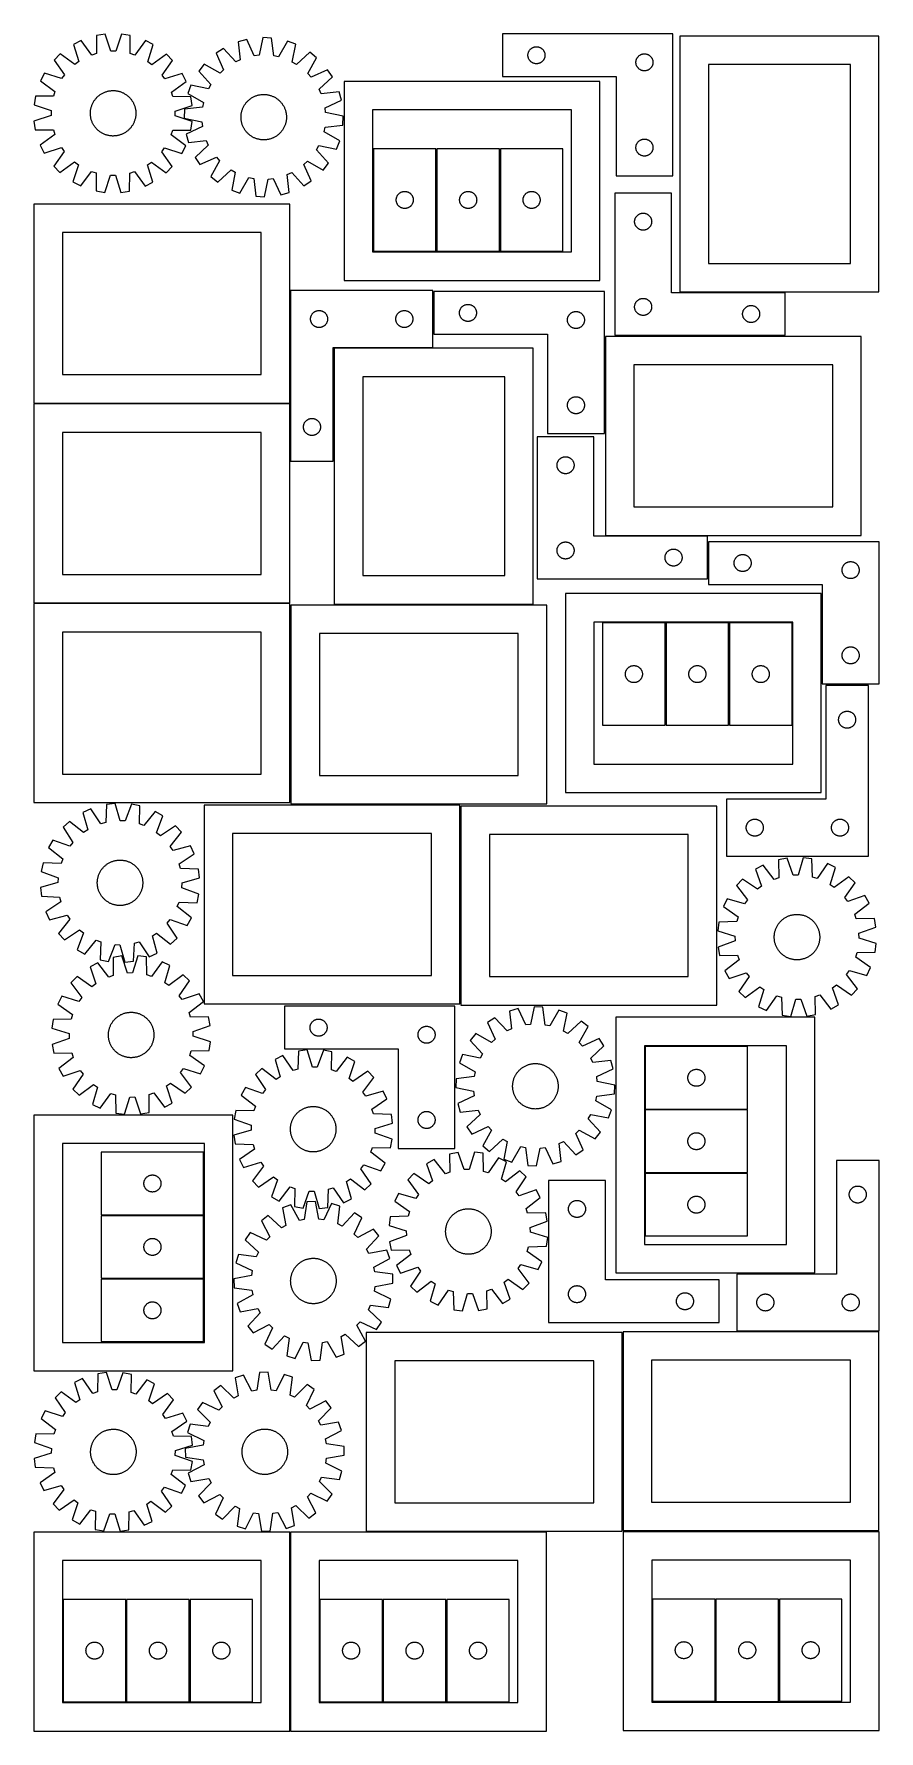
# Model space of a CAD drawing. Header units: millimetres. Extents: x 7 to 1493, y 7 to 2993.
import ezdxf

# ---------------------------------------------------------------- set-up
doc = ezdxf.new("R2010")
doc.units = ezdxf.units.MM
doc.layers.add('CUT', color=7, linetype='CONTINUOUS', true_color=0x000000)

msp = doc.modelspace()

# ---------------------------------------------------------------- linework, layer by layer
at = {"layer": 'CUT'}
for p, q in [((116.818855, 2990.678574), (116.538942, 2958.915444)), ((132.023326, 2993.035396), (116.818855, 2990.678574)), ((141.906162, 2962.847578), (132.023326, 2993.035396)), ((160.562019, 2992.941359), (150.480459, 2962.819325)), ((175.750628, 2990.48439), (160.562019, 2992.941359)), ((175.821214, 2958.720106), (175.750628, 2990.48439)), ((409.276789, 2986.887641), (402.763954, 2955.798129)), ((424.648013, 2986.212356), (409.276789, 2986.887641)), ((1130.644863, 2993.359411), (830.644863, 2993.359411)), ((830.644863, 2993.359411), (830.644863, 2918.359411)), ((1130.644863, 2743.359411), (1130.644863, 2993.359411)), ((1143.104121, 2989.535889), (1143.104121, 2539.535889)), ((1493.104121, 2989.535889), (1143.104121, 2989.535889)), ((1493.104121, 2539.535889), (1493.104121, 2989.535889)), ((52.772313, 2958.31061), (41.856943, 2947.466937)), ((78.511648, 2939.697138), (52.772313, 2958.31061)), ((89.647887, 2981.949067), (75.915873, 2975.009156)), ((75.915873, 2975.009156), (85.465007, 2944.714127)), ((108.37557, 2956.29271), (89.647887, 2981.949067)), ((116.538942, 2958.915444), (108.37557, 2956.29271)), ((150.480459, 2962.819325), (141.906162, 2962.847578)), ((183.967125, 2956.043632), (175.821214, 2958.720106)), ((202.863479, 2981.576015), (183.967125, 2956.043632)), ((216.549459, 2974.54576), (202.863479, 2981.576015)), ((206.800887, 2944.314318), (216.549459, 2974.54576)), ((239.582473, 2957.69506), (213.721033, 2939.251615)), ((250.426146, 2946.77969), (239.582473, 2957.69506)), ((340.1205, 2967.729032), (327.287995, 2959.24037)), ((327.287995, 2959.24037), (340.292958, 2930.260278)), ((361.702775, 2944.422807), (340.1205, 2967.729032)), ((380.920521, 2983.664615), (366.092943, 2979.55688)), ((366.092943, 2979.55688), (369.506057, 2947.97642)), ((394.244465, 2954.829788), (380.920521, 2983.664615)), ((428.409386, 2954.67148), (424.648013, 2986.212356)), ((452.612396, 2980.515066), (436.811135, 2952.95976)), ((467.022625, 2975.122863), (452.612396, 2980.515066)), ((460.853236, 2943.96338), (467.022625, 2975.122863)), ((491.857774, 2961.062949), (468.314824, 2939.739154)), ((503.896433, 2951.481653), (491.857774, 2961.062949)), ((875.664751, 2956.631592), (875.724364, 2957.401726)), ((875.724364, 2957.401726), (875.823544, 2958.167769)), ((875.823544, 2958.167769), (875.962027, 2958.927692)), ((875.962027, 2958.927692), (876.139447, 2959.679477)), ((876.139447, 2959.679477), (876.355332, 2960.421133)), ((876.355332, 2960.421133), (876.60911, 2961.150692)), ((876.60911, 2961.150692), (876.900109, 2961.866219)), ((876.900109, 2961.866219), (877.227556, 2962.565817)), ((877.227556, 2962.565817), (877.590584, 2963.247632)), ((877.590584, 2963.247632), (877.988229, 2963.909853)), ((877.988229, 2963.909853), (878.419437, 2964.550727)), ((878.419437, 2964.550727), (878.883065, 2965.168553)), ((878.883065, 2965.168553), (879.377884, 2965.761692)), ((879.377884, 2965.761692), (879.90258, 2966.328573)), ((879.90258, 2966.328573), (880.455762, 2966.867691)), ((880.455762, 2966.867691), (881.035965, 2967.377617)), ((881.035965, 2967.377617), (881.641648, 2967.856999)), ((881.641648, 2967.856999), (882.271207, 2968.304566)), ((882.271207, 2968.304566), (882.92297, 2968.71913)), ((882.92297, 2968.71913), (883.595211, 2969.099593)), ((883.595211, 2969.099593), (884.286147, 2969.444945)), ((884.286147, 2969.444945), (884.993944, 2969.75427)), ((884.993944, 2969.75427), (885.716727, 2970.026749)), ((885.716727, 2970.026749), (886.452578, 2970.261659)), ((886.452578, 2970.261659), (887.199546, 2970.458376)), ((887.199546, 2970.458376), (887.955651, 2970.61638)), ((887.955651, 2970.61638), (888.718887, 2970.735251)), ((888.718887, 2970.735251), (889.487231, 2970.814673)), ((889.487231, 2970.814673), (890.258644, 2970.854438)), ((890.258644, 2970.854438), (891.031081, 2970.854438)), ((891.031081, 2970.854438), (891.802494, 2970.814673)), ((891.802494, 2970.814673), (892.570838, 2970.735251)), ((892.570838, 2970.735251), (893.334074, 2970.61638)), ((893.334074, 2970.61638), (894.090179, 2970.458376)), ((894.090179, 2970.458376), (894.837147, 2970.261659)), ((894.837147, 2970.261659), (895.572998, 2970.026749)), ((895.572998, 2970.026749), (896.295781, 2969.75427)), ((896.295781, 2969.75427), (897.003578, 2969.444945)), ((897.003578, 2969.444945), (897.694514, 2969.099593)), ((897.694514, 2969.099593), (898.366755, 2968.71913)), ((898.366755, 2968.71913), (899.018518, 2968.304566)), ((899.018518, 2968.304566), (899.648077, 2967.856999)), ((899.648077, 2967.856999), (900.25376, 2967.377617)), ((900.25376, 2967.377617), (900.833963, 2966.867691)), ((900.833963, 2966.867691), (901.387145, 2966.328573)), ((901.387145, 2966.328573), (901.911841, 2965.761692)), ((901.911841, 2965.761692), (902.40666, 2965.168553)), ((902.40666, 2965.168553), (902.870288, 2964.550727)), ((902.870288, 2964.550727), (903.301496, 2963.909853)), ((903.301496, 2963.909853), (903.699141, 2963.247632)), ((903.699141, 2963.247632), (904.062169, 2962.565817)), ((904.062169, 2962.565817), (904.389616, 2961.866219)), ((904.389616, 2961.866219), (904.680615, 2961.150692)), ((904.680615, 2961.150692), (904.934393, 2960.421133)), ((904.934393, 2960.421133), (905.150278, 2959.679477)), ((905.150278, 2959.679477), (905.327698, 2958.927692)), ((905.327698, 2958.927692), (905.466181, 2958.167769)), ((905.466181, 2958.167769), (905.565361, 2957.401726)), ((905.565361, 2957.401726), (905.624974, 2956.631592)), ((1074.286147, 2956.944945), (1074.993944, 2957.25427)), ((1074.993944, 2957.25427), (1075.716727, 2957.526749)), ((1075.716727, 2957.526749), (1076.452578, 2957.761659)), ((1076.452578, 2957.761659), (1077.199546, 2957.958376)), ((1077.199546, 2957.958376), (1077.955651, 2958.11638)), ((1077.955651, 2958.11638), (1078.718887, 2958.235251)), ((1078.718887, 2958.235251), (1079.487231, 2958.314673)), ((1079.487231, 2958.314673), (1080.258644, 2958.354438)), ((1080.258644, 2958.354438), (1081.031081, 2958.354438)), ((1081.031081, 2958.354438), (1081.802494, 2958.314673)), ((1081.802494, 2958.314673), (1082.570838, 2958.235251)), ((1082.570838, 2958.235251), (1083.334074, 2958.11638)), ((1083.334074, 2958.11638), (1084.090179, 2957.958376)), ((1084.090179, 2957.958376), (1084.837147, 2957.761659)), ((1084.837147, 2957.761659), (1085.572998, 2957.526749)), ((1085.572998, 2957.526749), (1086.295781, 2957.25427)), ((1086.295781, 2957.25427), (1087.003578, 2956.944945)), ((41.856943, 2947.466937), (60.300387, 2921.605497)), ((85.465007, 2944.714127), (78.511648, 2939.697138)), ((213.721033, 2939.251615), (206.800887, 2944.314318)), ((231.812674, 2921.040354), (250.426146, 2946.77969)), ((306.241739, 2939.965492), (296.660444, 2927.926832)), ((296.660444, 2927.926832), (317.984239, 2904.383882)), ((333.969723, 2924.469244), (306.241739, 2939.965492)), ((340.292958, 2930.260278), (333.969723, 2924.469244)), ((369.506057, 2947.97642), (361.702775, 2944.422807)), ((402.763954, 2955.798129), (394.244465, 2954.829788)), ((436.811135, 2952.95976), (428.409386, 2954.67148)), ((468.314824, 2939.739154), (460.853236, 2943.96338)), ((488.400186, 2923.753669), (503.896433, 2951.481653)), ((523.171312, 2930.435397), (494.19122, 2917.430435)), ((531.659974, 2917.602893), (523.171312, 2930.435397)), ((875.644863, 2955.859411), (875.664751, 2956.631592)), ((875.664751, 2955.087229), (875.644863, 2955.859411)), ((875.724364, 2954.317096), (875.664751, 2955.087229)), ((875.823544, 2953.551052), (875.724364, 2954.317096)), ((875.962027, 2952.79113), (875.823544, 2953.551052)), ((876.139447, 2952.039344), (875.962027, 2952.79113)), ((876.355332, 2951.297688), (876.139447, 2952.039344)), ((876.60911, 2950.568129), (876.355332, 2951.297688)), ((876.900109, 2949.852602), (876.60911, 2950.568129)), ((877.227556, 2949.153004), (876.900109, 2949.852602)), ((877.590584, 2948.47119), (877.227556, 2949.153004)), ((877.988229, 2947.808968), (877.590584, 2948.47119)), ((878.419437, 2947.168094), (877.988229, 2947.808968)), ((878.883065, 2946.550268), (878.419437, 2947.168094)), ((879.377884, 2945.957129), (878.883065, 2946.550268)), ((879.90258, 2945.390248), (879.377884, 2945.957129)), ((880.455762, 2944.85113), (879.90258, 2945.390248)), ((881.035965, 2944.341204), (880.455762, 2944.85113)), ((881.641648, 2943.861822), (881.035965, 2944.341204)), ((882.271207, 2943.414255), (881.641648, 2943.861822)), ((882.92297, 2942.999691), (882.271207, 2943.414255)), ((883.595211, 2942.619229), (882.92297, 2942.999691)), ((884.286147, 2942.273877), (883.595211, 2942.619229)), ((884.993944, 2941.964551), (884.286147, 2942.273877)), ((885.716727, 2941.692072), (884.993944, 2941.964551)), ((886.452578, 2941.457162), (885.716727, 2941.692072)), ((887.199546, 2941.260445), (886.452578, 2941.457162)), ((887.955651, 2941.102441), (887.199546, 2941.260445)), ((888.718887, 2940.98357), (887.955651, 2941.102441)), ((889.487231, 2940.904148), (888.718887, 2940.98357)), ((890.258644, 2940.864384), (889.487231, 2940.904148)), ((891.031081, 2940.864384), (890.258644, 2940.864384)), ((891.802494, 2940.904148), (891.031081, 2940.864384)), ((892.570838, 2940.98357), (891.802494, 2940.904148)), ((893.334074, 2941.102441), (892.570838, 2940.98357)), ((894.090179, 2941.260445), (893.334074, 2941.102441)), ((894.837147, 2941.457162), (894.090179, 2941.260445)), ((895.572998, 2941.692072), (894.837147, 2941.457162)), ((896.295781, 2941.964551), (895.572998, 2941.692072)), ((897.003578, 2942.273877), (896.295781, 2941.964551)), ((897.694514, 2942.619229), (897.003578, 2942.273877)), ((898.366755, 2942.999691), (897.694514, 2942.619229)), ((899.018518, 2943.414255), (898.366755, 2942.999691)), ((899.648077, 2943.861822), (899.018518, 2943.414255)), ((900.25376, 2944.341204), (899.648077, 2943.861822)), ((900.833963, 2944.85113), (900.25376, 2944.341204)), ((901.387145, 2945.390248), (900.833963, 2944.85113)), ((901.911841, 2945.957129), (901.387145, 2945.390248)), ((902.40666, 2946.550268), (901.911841, 2945.957129)), ((902.870288, 2947.168094), (902.40666, 2946.550268)), ((903.301496, 2947.808968), (902.870288, 2947.168094)), ((903.699141, 2948.47119), (903.301496, 2947.808968)), ((904.062169, 2949.153004), (903.699141, 2948.47119)), ((904.389616, 2949.852602), (904.062169, 2949.153004)), ((904.680615, 2950.568129), (904.389616, 2949.852602)), ((904.934393, 2951.297688), (904.680615, 2950.568129)), ((905.150278, 2952.039344), (904.934393, 2951.297688)), ((905.327698, 2952.79113), (905.150278, 2952.039344)), ((905.466181, 2953.551052), (905.327698, 2952.79113)), ((905.565361, 2954.317096), (905.466181, 2953.551052)), ((905.624974, 2955.087229), (905.565361, 2954.317096)), ((905.624974, 2956.631592), (905.644863, 2955.859411)), ((905.644863, 2955.859411), (905.624974, 2955.087229)), ((1065.644863, 2943.359411), (1065.664751, 2944.131592)), ((1065.664751, 2942.587229), (1065.644863, 2943.359411)), ((1065.664751, 2944.131592), (1065.724364, 2944.901726)), ((1065.724364, 2941.817096), (1065.664751, 2942.587229)), ((1065.724364, 2944.901726), (1065.823544, 2945.667769)), ((1065.823544, 2941.051052), (1065.724364, 2941.817096)), ((1065.823544, 2945.667769), (1065.962027, 2946.427692)), ((1065.962027, 2940.29113), (1065.823544, 2941.051052)), ((1065.962027, 2946.427692), (1066.139447, 2947.179477)), ((1066.139447, 2939.539344), (1065.962027, 2940.29113)), ((1066.139447, 2947.179477), (1066.355332, 2947.921133)), ((1066.355332, 2938.797688), (1066.139447, 2939.539344)), ((1066.355332, 2947.921133), (1066.60911, 2948.650692)), ((1066.60911, 2938.068129), (1066.355332, 2938.797688)), ((1066.60911, 2948.650692), (1066.900109, 2949.366219)), ((1066.900109, 2937.352602), (1066.60911, 2938.068129)), ((1066.900109, 2949.366219), (1067.227556, 2950.065817)), ((1067.227556, 2936.653004), (1066.900109, 2937.352602)), ((1067.227556, 2950.065817), (1067.590584, 2950.747632)), ((1067.590584, 2935.97119), (1067.227556, 2936.653004)), ((1067.590584, 2950.747632), (1067.988229, 2951.409853)), ((1067.988229, 2935.308968), (1067.590584, 2935.97119)), ((1067.988229, 2951.409853), (1068.419437, 2952.050727)), ((1068.419437, 2934.668094), (1067.988229, 2935.308968)), ((1068.419437, 2952.050727), (1068.883065, 2952.668553)), ((1068.883065, 2934.050268), (1068.419437, 2934.668094)), ((1068.883065, 2952.668553), (1069.377884, 2953.261692)), ((1069.377884, 2933.457129), (1068.883065, 2934.050268)), ((1069.377884, 2953.261692), (1069.90258, 2953.828573)), ((1069.90258, 2932.890248), (1069.377884, 2933.457129)), ((1069.90258, 2953.828573), (1070.455762, 2954.367691)), ((1070.455762, 2932.35113), (1069.90258, 2932.890248)), ((1070.455762, 2954.367691), (1071.035965, 2954.877617)), ((1071.035965, 2931.841204), (1070.455762, 2932.35113)), ((1071.035965, 2954.877617), (1071.641648, 2955.356999)), ((1071.641648, 2931.361822), (1071.035965, 2931.841204)), ((1071.641648, 2955.356999), (1072.271207, 2955.804566)), ((1072.271207, 2930.914255), (1071.641648, 2931.361822)), ((1072.271207, 2955.804566), (1072.92297, 2956.21913)), ((1072.92297, 2930.499691), (1072.271207, 2930.914255)), ((1072.92297, 2956.21913), (1073.595211, 2956.599593)), ((1073.595211, 2930.119229), (1072.92297, 2930.499691)), ((1073.595211, 2956.599593), (1074.286147, 2956.944945)), ((1074.286147, 2929.773877), (1073.595211, 2930.119229)), ((1074.993944, 2929.464551), (1074.286147, 2929.773877)), ((1075.716727, 2929.192072), (1074.993944, 2929.464551)), ((1076.452578, 2928.957162), (1075.716727, 2929.192072)), ((1077.199546, 2928.760445), (1076.452578, 2928.957162)), ((1077.955651, 2928.602441), (1077.199546, 2928.760445)), ((1078.718887, 2928.48357), (1077.955651, 2928.602441)), ((1079.487231, 2928.404148), (1078.718887, 2928.48357)), ((1080.258644, 2928.364384), (1079.487231, 2928.404148)), ((1081.031081, 2928.364384), (1080.258644, 2928.364384)), ((1081.802494, 2928.404148), (1081.031081, 2928.364384)), ((1082.570838, 2928.48357), (1081.802494, 2928.404148)), ((1083.334074, 2928.602441), (1082.570838, 2928.48357)), ((1084.090179, 2928.760445), (1083.334074, 2928.602441)), ((1084.837147, 2928.957162), (1084.090179, 2928.760445)), ((1085.572998, 2929.192072), (1084.837147, 2928.957162)), ((1086.295781, 2929.464551), (1085.572998, 2929.192072)), ((1087.003578, 2929.773877), (1086.295781, 2929.464551)), ((1087.003578, 2956.944945), (1087.694514, 2956.599593)), ((1087.694514, 2930.119229), (1087.003578, 2929.773877)), ((1087.694514, 2956.599593), (1088.366755, 2956.21913)), ((1088.366755, 2930.499691), (1087.694514, 2930.119229)), ((1088.366755, 2956.21913), (1089.018518, 2955.804566)), ((1089.018518, 2930.914255), (1088.366755, 2930.499691)), ((1089.018518, 2955.804566), (1089.648077, 2955.356999)), ((1089.648077, 2931.361822), (1089.018518, 2930.914255)), ((1089.648077, 2955.356999), (1090.25376, 2954.877617)), ((1090.25376, 2931.841204), (1089.648077, 2931.361822)), ((1090.25376, 2954.877617), (1090.833963, 2954.367691)), ((1090.833963, 2932.35113), (1090.25376, 2931.841204)), ((1090.833963, 2954.367691), (1091.387145, 2953.828573)), ((1091.387145, 2932.890248), (1090.833963, 2932.35113)), ((1091.387145, 2953.828573), (1091.911841, 2953.261692)), ((1091.911841, 2933.457129), (1091.387145, 2932.890248)), ((1091.911841, 2953.261692), (1092.40666, 2952.668553)), ((1092.40666, 2934.050268), (1091.911841, 2933.457129)), ((1092.40666, 2952.668553), (1092.870288, 2952.050727)), ((1092.870288, 2934.668094), (1092.40666, 2934.050268)), ((1092.870288, 2952.050727), (1093.301496, 2951.409853)), ((1093.301496, 2935.308968), (1092.870288, 2934.668094)), ((1093.301496, 2951.409853), (1093.699141, 2950.747632)), ((1093.699141, 2935.97119), (1093.301496, 2935.308968)), ((1093.699141, 2950.747632), (1094.062169, 2950.065817)), ((1094.062169, 2936.653004), (1093.699141, 2935.97119)), ((1094.062169, 2950.065817), (1094.389616, 2949.366219)), ((1094.389616, 2937.352602), (1094.062169, 2936.653004)), ((1094.389616, 2949.366219), (1094.680615, 2948.650692)), ((1094.680615, 2938.068129), (1094.389616, 2937.352602)), ((1094.680615, 2948.650692), (1094.934393, 2947.921133)), ((1094.934393, 2938.797688), (1094.680615, 2938.068129)), ((1094.934393, 2947.921133), (1095.150278, 2947.179477)), ((1095.150278, 2939.539344), (1094.934393, 2938.797688)), ((1095.150278, 2947.179477), (1095.327698, 2946.427692)), ((1095.327698, 2940.29113), (1095.150278, 2939.539344)), ((1095.327698, 2946.427692), (1095.466181, 2945.667769)), ((1095.466181, 2941.051052), (1095.327698, 2940.29113)), ((1095.466181, 2945.667769), (1095.565361, 2944.901726)), ((1095.565361, 2941.817096), (1095.466181, 2941.051052)), ((1095.565361, 2944.901726), (1095.624974, 2944.131592)), ((1095.624974, 2942.587229), (1095.565361, 2941.817096)), ((1095.624974, 2944.131592), (1095.644863, 2943.359411)), ((1095.644863, 2943.359411), (1095.624974, 2942.587229)), ((1193.104121, 2939.535889), (1193.104121, 2589.535889)), ((1443.104121, 2939.535889), (1193.104121, 2939.535889)), ((1443.104121, 2589.535889), (1443.104121, 2939.535889)), ((25.006243, 2924.433923), (17.975988, 2910.747943)), ((17.975988, 2910.747943), (43.508371, 2891.851589)), ((55.237685, 2914.685352), (25.006243, 2924.433923)), ((60.300387, 2921.605497), (55.237685, 2914.685352)), ((236.829662, 2914.086996), (231.812674, 2921.040354)), ((267.124692, 2923.636129), (236.829662, 2914.086996)), ((248.408246, 2891.176433), (274.064602, 2909.904116)), ((274.064602, 2909.904116), (267.124692, 2923.636129)), ((282.60053, 2903.091683), (277.208326, 2888.681454)), ((313.760013, 2896.922294), (282.60053, 2903.091683)), ((317.984239, 2904.383882), (313.760013, 2896.922294)), ((494.19122, 2917.430435), (488.400186, 2923.753669)), ((508.353749, 2896.020617), (531.659974, 2917.602893)), ((1002.367174, 2909.627943), (552.367174, 2909.627943)), ((552.367174, 2909.627943), (552.367174, 2559.627943)), ((830.644863, 2918.359411), (1030.644863, 2918.359411)), ((1002.367174, 2559.627943), (1002.367174, 2909.627943)), ((1030.644863, 2918.359411), (1030.644863, 2743.359411)), ((9.067613, 2883.635092), (6.610644, 2868.446483)), ((6.610644, 2868.446483), (36.732677, 2858.364923)), ((40.831897, 2883.705679), (9.067613, 2883.635092)), ((43.508371, 2891.851589), (40.831897, 2883.705679)), ((108.137158, 2867.096033), (108.575966, 2868.273511)), ((108.575966, 2868.273511), (109.051543, 2869.436625)), ((109.051543, 2869.436625), (109.56342, 2870.584227)), ((109.56342, 2870.584227), (110.11109, 2871.715184)), ((110.11109, 2871.715184), (110.694015, 2872.82838)), ((110.694015, 2872.82838), (111.311619, 2873.922716)), ((111.311619, 2873.922716), (111.963292, 2874.997114)), ((111.963292, 2874.997114), (112.64839, 2876.050511)), ((112.64839, 2876.050511), (113.366239, 2877.081869)), ((113.366239, 2877.081869), (114.116129, 2878.090171)), ((114.116129, 2878.090171), (114.897321, 2879.07442)), ((114.897321, 2879.07442), (115.709044, 2880.033645)), ((115.709044, 2880.033645), (116.550495, 2880.966901)), ((116.550495, 2880.966901), (117.420846, 2881.873265)), ((117.420846, 2881.873265), (118.319237, 2882.751844)), ((118.319237, 2882.751844), (119.244782, 2883.60177)), ((119.244782, 2883.60177), (120.196566, 2884.422204)), ((120.196566, 2884.422204), (121.173652, 2885.212338)), ((121.173652, 2885.212338), (122.175074, 2885.97139)), ((122.175074, 2885.97139), (123.199844, 2886.698613)), ((123.199844, 2886.698613), (124.246951, 2887.393288)), ((124.246951, 2887.393288), (125.315362, 2888.05473)), ((125.315362, 2888.05473), (126.404022, 2888.682285)), ((126.404022, 2888.682285), (127.511857, 2889.275336)), ((127.511857, 2889.275336), (128.637773, 2889.833296)), ((128.637773, 2889.833296), (129.78066, 2890.355614)), ((129.78066, 2890.355614), (130.939389, 2890.841776)), ((130.939389, 2890.841776), (132.112817, 2891.291302)), ((132.112817, 2891.291302), (133.299786, 2891.703747)), ((133.299786, 2891.703747), (134.499125, 2892.078706)), ((134.499125, 2892.078706), (135.709649, 2892.415807)), ((135.709649, 2892.415807), (136.930165, 2892.714718)), ((136.930165, 2892.714718), (138.159468, 2892.975145)), ((138.159468, 2892.975145), (139.396344, 2893.19683)), ((139.396344, 2893.19683), (140.639573, 2893.379554)), ((140.639573, 2893.379554), (141.887928, 2893.523137)), ((141.887928, 2893.523137), (143.140178, 2893.627437)), ((143.140178, 2893.627437), (144.395085, 2893.692352)), ((144.395085, 2893.692352), (145.651412, 2893.717818)), ((145.651412, 2893.717818), (146.90792, 2893.703808)), ((146.90792, 2893.703808), (148.163367, 2893.650338)), ((148.163367, 2893.650338), (149.416515, 2893.55746)), ((149.416515, 2893.55746), (150.666128, 2893.425264)), ((150.666128, 2893.425264), (151.910971, 2893.253883)), ((151.910971, 2893.253883), (153.149817, 2893.043485)), ((153.149817, 2893.043485), (154.381443, 2892.794278)), ((154.381443, 2892.794278), (155.604634, 2892.506508)), ((155.604634, 2892.506508), (156.818181, 2892.180458)), ((156.818181, 2892.180458), (158.020889, 2891.81645)), ((158.020889, 2891.81645), (159.211569, 2891.414844)), ((159.211569, 2891.414844), (160.389047, 2890.976036)), ((160.389047, 2890.976036), (161.552161, 2890.50046)), ((161.552161, 2890.50046), (162.699763, 2889.988583)), ((162.699763, 2889.988583), (163.830719, 2889.440912)), ((163.830719, 2889.440912), (164.943916, 2888.857987)), ((164.943916, 2888.857987), (166.038252, 2888.240384)), ((166.038252, 2888.240384), (167.112649, 2887.588711)), ((167.112649, 2887.588711), (168.166047, 2886.903612)), ((168.166047, 2886.903612), (169.197405, 2886.185764)), ((169.197405, 2886.185764), (170.205707, 2885.435873)), ((170.205707, 2885.435873), (171.189956, 2884.654682)), ((171.189956, 2884.654682), (172.149181, 2883.842959)), ((172.149181, 2883.842959), (173.082437, 2883.001507)), ((173.082437, 2883.001507), (173.988801, 2882.131157)), ((173.988801, 2882.131157), (174.86738, 2881.232766)), ((174.86738, 2881.232766), (175.717306, 2880.307221)), ((175.717306, 2880.307221), (176.53774, 2879.355436)), ((176.53774, 2879.355436), (177.327874, 2878.378351)), ((177.327874, 2878.378351), (178.086926, 2877.376929)), ((178.086926, 2877.376929), (178.814149, 2876.352159)), ((178.814149, 2876.352159), (179.508824, 2875.305052)), ((179.508824, 2875.305052), (180.170265, 2874.236641)), ((180.170265, 2874.236641), (180.797821, 2873.147981)), ((180.797821, 2873.147981), (181.390872, 2872.040146)), ((181.390872, 2872.040146), (181.948832, 2870.91423)), ((181.948832, 2870.91423), (182.47115, 2869.771343)), ((182.47115, 2869.771343), (182.957312, 2868.612614)), ((182.957312, 2868.612614), (183.406838, 2867.439186)), ((183.406838, 2867.439186), (183.819283, 2866.252216)), ((251.03098, 2883.013061), (248.408246, 2891.176433)), ((282.794109, 2882.733148), (251.03098, 2883.013061)), ((254.963114, 2857.645841), (285.150931, 2867.528677)), ((277.208326, 2888.681454), (304.763632, 2872.880193)), ((285.150931, 2867.528677), (282.794109, 2882.733148)), ((304.763632, 2872.880193), (303.051912, 2864.478444)), ((375.864566, 2866.328583), (376.492203, 2867.417196)), ((376.492203, 2867.417196), (377.153725, 2868.485558)), ((377.153725, 2868.485558), (377.848478, 2869.532613)), ((377.848478, 2869.532613), (378.575777, 2870.557329)), ((378.575777, 2870.557329), (379.334904, 2871.558694)), ((379.334904, 2871.558694), (380.125111, 2872.535721)), ((380.125111, 2872.535721), (380.945616, 2873.487444)), ((380.945616, 2873.487444), (381.795611, 2874.412925)), ((381.795611, 2874.412925), (382.674257, 2875.311251)), ((382.674257, 2875.311251), (383.580686, 2876.181534)), ((383.580686, 2876.181534), (384.514005, 2877.022916)), ((384.514005, 2877.022916), (385.473291, 2877.834567)), ((385.473291, 2877.834567), (386.457598, 2878.615685)), ((386.457598, 2878.615685), (387.465956, 2879.3655)), ((387.465956, 2879.3655), (388.497367, 2880.083272)), ((388.497367, 2880.083272), (389.550816, 2880.768292)), ((389.550816, 2880.768292), (390.625262, 2881.419884)), ((390.625262, 2881.419884), (391.719645, 2882.037406)), ((391.719645, 2882.037406), (392.832884, 2882.620248)), ((392.832884, 2882.620248), (393.963882, 2883.167834)), ((393.963882, 2883.167834), (395.111522, 2883.679625)), ((395.111522, 2883.679625), (396.274671, 2884.155115)), ((396.274671, 2884.155115), (397.452182, 2884.593835)), ((397.452182, 2884.593835), (398.642892, 2884.995352)), ((398.642892, 2884.995352), (399.845627, 2885.35927)), ((399.845627, 2885.35927), (401.059199, 2885.685229)), ((401.059199, 2885.685229), (402.282411, 2885.972908)), ((402.282411, 2885.972908), (403.514056, 2886.222023)), ((403.514056, 2886.222023), (404.752917, 2886.432329)), ((404.752917, 2886.432329), (405.997774, 2886.603617)), ((405.997774, 2886.603617), (407.247396, 2886.735719)), ((407.247396, 2886.735719), (408.500551, 2886.828504)), ((408.500551, 2886.828504), (409.756002, 2886.88188)), ((409.756002, 2886.88188), (411.012511, 2886.895796)), ((411.012511, 2886.895796), (412.268836, 2886.870237)), ((412.268836, 2886.870237), (413.523739, 2886.805228)), ((413.523739, 2886.805228), (414.77598, 2886.700834)), ((414.77598, 2886.700834), (416.024325, 2886.557158)), ((416.024325, 2886.557158), (417.26754, 2886.374341)), ((417.26754, 2886.374341), (418.5044, 2886.152564)), ((418.5044, 2886.152564), (419.733683, 2885.892045)), ((419.733683, 2885.892045), (420.954177, 2885.593043)), ((420.954177, 2885.593043), (422.164676, 2885.255851)), ((422.164676, 2885.255851), (423.363986, 2884.880803)), ((423.363986, 2884.880803), (424.550925, 2884.468269)), ((424.550925, 2884.468269), (425.724319, 2884.018656)), ((425.724319, 2884.018656), (426.883012, 2883.532407)), ((426.883012, 2883.532407), (428.02586, 2883.010003)), ((428.02586, 2883.010003), (429.151735, 2882.451959)), ((429.151735, 2882.451959), (430.259525, 2881.858826)), ((430.259525, 2881.858826), (431.348138, 2881.231189)), ((431.348138, 2881.231189), (432.4165, 2880.569668)), ((432.4165, 2880.569668), (433.463555, 2879.874915)), ((433.463555, 2879.874915), (434.488271, 2879.147615)), ((434.488271, 2879.147615), (435.489636, 2878.388488)), ((435.489636, 2878.388488), (436.466663, 2877.598282)), ((436.466663, 2877.598282), (437.418386, 2876.777776)), ((437.418386, 2876.777776), (438.343867, 2875.927781)), ((438.343867, 2875.927781), (439.242192, 2875.049135)), ((439.242192, 2875.049135), (440.112476, 2874.142706)), ((440.112476, 2874.142706), (440.953858, 2873.209388)), ((440.953858, 2873.209388), (441.765508, 2872.250102)), ((441.765508, 2872.250102), (442.546627, 2871.265794)), ((442.546627, 2871.265794), (443.296442, 2870.257437)), ((443.296442, 2870.257437), (444.014213, 2869.226025)), ((444.014213, 2869.226025), (444.699234, 2868.172576)), ((444.699234, 2868.172576), (445.350826, 2867.09813)), ((511.907362, 2888.217336), (508.353749, 2896.020617)), ((543.487822, 2891.630449), (511.907362, 2888.217336)), ((518.76073, 2863.478927), (547.595557, 2876.802872)), ((547.595557, 2876.802872), (543.487822, 2891.630449)), ((36.704425, 2849.790626), (6.516607, 2839.90779)), ((6.516607, 2839.90779), (8.873429, 2824.703319)), ((36.732677, 2858.364923), (36.704425, 2849.790626)), ((105.834185, 2853.535877), (105.848194, 2854.792384)), ((105.85965, 2852.279549), (105.834185, 2853.535877)), ((105.848194, 2854.792384), (105.901665, 2856.047831)), ((105.924565, 2851.024642), (105.85965, 2852.279549)), ((105.901665, 2856.047831), (105.994543, 2857.300979)), ((106.028866, 2849.772393), (105.924565, 2851.024642)), ((105.994543, 2857.300979), (106.126738, 2858.550592)), ((106.172449, 2848.524037), (106.028866, 2849.772393)), ((106.126738, 2858.550592), (106.298119, 2859.795435)), ((106.355173, 2847.280808), (106.172449, 2848.524037)), ((106.298119, 2859.795435), (106.508517, 2861.034281)), ((106.576858, 2846.043932), (106.355173, 2847.280808)), ((106.508517, 2861.034281), (106.757725, 2862.265907)), ((106.837284, 2844.814629), (106.576858, 2846.043932)), ((106.757725, 2862.265907), (107.045495, 2863.489098)), ((107.136196, 2843.594114), (106.837284, 2844.814629)), ((107.045495, 2863.489098), (107.371545, 2864.702646)), ((107.473297, 2842.383589), (107.136196, 2843.594114)), ((107.371545, 2864.702646), (107.735553, 2865.905353)), ((107.848255, 2841.18425), (107.473297, 2842.383589)), ((107.735553, 2865.905353), (108.137158, 2867.096033)), ((108.260701, 2839.997281), (107.848255, 2841.18425)), ((108.710226, 2838.823853), (108.260701, 2839.997281)), ((109.196388, 2837.665124), (108.710226, 2838.823853)), ((109.718707, 2836.522237), (109.196388, 2837.665124)), ((182.615995, 2837.999842), (182.104119, 2836.85224)), ((183.091572, 2839.162955), (182.615995, 2837.999842)), ((183.53038, 2840.340434), (183.091572, 2839.162955)), ((183.931986, 2841.531114), (183.53038, 2840.340434)), ((183.819283, 2866.252216), (184.194242, 2865.052878)), ((184.295994, 2842.733821), (183.931986, 2841.531114)), ((184.194242, 2865.052878), (184.531343, 2863.842353)), ((184.622043, 2843.947369), (184.295994, 2842.733821)), ((184.531343, 2863.842353), (184.830254, 2862.621838)), ((184.909814, 2845.17056), (184.622043, 2843.947369)), ((184.830254, 2862.621838), (185.090681, 2861.392535)), ((185.159021, 2846.402186), (184.909814, 2845.17056)), ((185.090681, 2861.392535), (185.312365, 2860.155659)), ((185.369419, 2847.641032), (185.159021, 2846.402186)), ((185.312365, 2860.155659), (185.49509, 2858.91243)), ((185.5408, 2848.885875), (185.369419, 2847.641032)), ((185.49509, 2858.91243), (185.638673, 2857.664074)), ((185.672995, 2850.135488), (185.5408, 2848.885875)), ((185.638673, 2857.664074), (185.742973, 2856.411825)), ((185.765874, 2851.388636), (185.672995, 2850.135488)), ((185.742973, 2856.411825), (185.807888, 2855.156918)), ((185.819344, 2852.644083), (185.765874, 2851.388636)), ((185.807888, 2855.156918), (185.833354, 2853.90059)), ((185.833354, 2853.90059), (185.819344, 2852.644083)), ((254.934861, 2849.071544), (254.963114, 2857.645841)), ((285.056895, 2838.989984), (254.934861, 2849.071544)), ((271.511037, 2860.717071), (270.835752, 2845.345847)), ((270.835752, 2845.345847), (301.925264, 2838.833012)), ((303.051912, 2864.478444), (271.511037, 2860.717071)), ((282.599926, 2823.801375), (285.056895, 2838.989984)), ((301.925264, 2838.833012), (302.893604, 2830.313524)), ((370.827597, 2847.081569), (370.853156, 2848.337894)), ((370.841512, 2845.825061), (370.827597, 2847.081569)), ((370.894889, 2844.569609), (370.841512, 2845.825061)), ((370.853156, 2848.337894), (370.918164, 2849.592797)), ((370.987674, 2843.316454), (370.894889, 2844.569609)), ((370.918164, 2849.592797), (371.022558, 2850.845038)), ((371.119775, 2842.066832), (370.987674, 2843.316454)), ((371.022558, 2850.845038), (371.166235, 2852.093383)), ((371.291063, 2840.821976), (371.119775, 2842.066832)), ((371.166235, 2852.093383), (371.349052, 2853.336598)), ((371.501369, 2839.583114), (371.291063, 2840.821976)), ((371.349052, 2853.336598), (371.570829, 2854.573458)), ((371.750484, 2838.351469), (371.501369, 2839.583114)), ((371.570829, 2854.573458), (371.831347, 2855.802741)), ((372.038164, 2837.128257), (371.750484, 2838.351469)), ((371.831347, 2855.802741), (372.13035, 2857.023235)), ((372.13035, 2857.023235), (372.467541, 2858.233734)), ((372.467541, 2858.233734), (372.842589, 2859.433045)), ((372.842589, 2859.433045), (373.255123, 2860.619983)), ((373.255123, 2860.619983), (373.704736, 2861.793377)), ((373.704736, 2861.793377), (374.190985, 2862.95207)), ((374.190985, 2862.95207), (374.713389, 2864.094918)), ((374.713389, 2864.094918), (375.271433, 2865.220793)), ((375.271433, 2865.220793), (375.864566, 2866.328583)), ((445.350826, 2867.09813), (445.968348, 2866.003748)), ((445.968348, 2866.003748), (446.55119, 2864.890508)), ((446.55119, 2864.890508), (447.098776, 2863.75951)), ((447.098776, 2863.75951), (447.610567, 2862.61187)), ((447.610567, 2862.61187), (448.086057, 2861.448721)), ((448.086057, 2861.448721), (448.524777, 2860.27121)), ((448.524777, 2860.27121), (448.926294, 2859.0805)), ((448.926294, 2859.0805), (449.290211, 2857.877765)), ((449.290211, 2857.877765), (449.616171, 2856.664193)), ((449.822987, 2837.989709), (449.523985, 2836.769216)), ((449.616171, 2856.664193), (449.90385, 2855.440981)), ((450.083505, 2839.218993), (449.822987, 2837.989709)), ((449.90385, 2855.440981), (450.152965, 2854.209337)), ((450.305282, 2840.455852), (450.083505, 2839.218993)), ((450.152965, 2854.209337), (450.363271, 2852.970475)), ((450.488099, 2841.699068), (450.305282, 2840.455852)), ((450.363271, 2852.970475), (450.534559, 2851.725619)), ((450.631776, 2842.947412), (450.488099, 2841.699068)), ((450.534559, 2851.725619), (450.666661, 2850.475996)), ((450.73617, 2844.199654), (450.631776, 2842.947412)), ((450.666661, 2850.475996), (450.759446, 2849.222841)), ((450.801179, 2845.454556), (450.73617, 2844.199654)), ((450.759446, 2849.222841), (450.812822, 2847.96739)), ((450.826738, 2846.710882), (450.801179, 2845.454556)), ((450.812822, 2847.96739), (450.826738, 2846.710882)), ((519.729071, 2854.959438), (518.76073, 2863.478927)), ((550.818582, 2848.446604), (519.729071, 2854.959438)), ((550.143298, 2833.075379), (550.818582, 2848.446604)), ((952.367174, 2859.627943), (602.367174, 2859.627943)), ((602.367174, 2859.627943), (602.367174, 2609.627943)), ((952.367174, 2609.627943), (952.367174, 2859.627943)), ((8.873429, 2824.703319), (40.636559, 2824.423406)), ((43.259292, 2816.260034), (17.602936, 2797.532351)), ((40.636559, 2824.423406), (43.259292, 2816.260034)), ((110.276667, 2835.396321), (109.718707, 2836.522237)), ((110.869717, 2834.288486), (110.276667, 2835.396321)), ((111.497273, 2833.199826), (110.869717, 2834.288486)), ((112.158715, 2832.131415), (111.497273, 2833.199826)), ((112.85339, 2831.084308), (112.158715, 2832.131415)), ((113.580613, 2830.059538), (112.85339, 2831.084308)), ((114.339665, 2829.058116), (113.580613, 2830.059538)), ((115.129799, 2828.08103), (114.339665, 2829.058116)), ((115.950233, 2827.129246), (115.129799, 2828.08103)), ((116.800159, 2826.203701), (115.950233, 2827.129246)), ((117.678738, 2825.30531), (116.800159, 2826.203701)), ((118.585102, 2824.43496), (117.678738, 2825.30531)), ((119.518357, 2823.593508), (118.585102, 2824.43496)), ((120.477583, 2822.781785), (119.518357, 2823.593508)), ((121.461832, 2822.000594), (120.477583, 2822.781785)), ((122.470133, 2821.250703), (121.461832, 2822.000594)), ((123.501492, 2820.532855), (122.470133, 2821.250703)), ((124.554889, 2819.847756), (123.501492, 2820.532855)), ((125.629286, 2819.196083), (124.554889, 2819.847756)), ((126.723623, 2818.578479), (125.629286, 2819.196083)), ((127.836819, 2817.995555), (126.723623, 2818.578479)), ((128.967776, 2817.447884), (127.836819, 2817.995555)), ((130.115378, 2816.936007), (128.967776, 2817.447884)), ((131.278491, 2816.46043), (130.115378, 2816.936007)), ((132.455969, 2816.021623), (131.278491, 2816.46043)), ((133.64665, 2815.620017), (132.455969, 2816.021623)), ((134.849357, 2815.256009), (133.64665, 2815.620017)), ((136.062905, 2814.929959), (134.849357, 2815.256009)), ((137.286095, 2814.642189), (136.062905, 2814.929959)), ((138.517721, 2814.392981), (137.286095, 2814.642189)), ((139.756567, 2814.182584), (138.517721, 2814.392981)), ((141.001411, 2814.011202), (139.756567, 2814.182584)), ((142.251023, 2813.879007), (141.001411, 2814.011202)), ((143.504172, 2813.786129), (142.251023, 2813.879007)), ((144.759619, 2813.732659), (143.504172, 2813.786129)), ((146.016126, 2813.718649), (144.759619, 2813.732659)), ((147.272453, 2813.744114), (146.016126, 2813.718649)), ((148.527361, 2813.809029), (147.272453, 2813.744114)), ((149.77961, 2813.91333), (148.527361, 2813.809029)), ((151.027965, 2814.056913), (149.77961, 2813.91333)), ((152.271195, 2814.239637), (151.027965, 2814.056913)), ((153.508071, 2814.461322), (152.271195, 2814.239637)), ((154.737373, 2814.721749), (153.508071, 2814.461322)), ((155.957889, 2815.02066), (154.737373, 2814.721749)), ((157.168414, 2815.357761), (155.957889, 2815.02066)), ((158.367752, 2815.73272), (157.168414, 2815.357761)), ((159.554721, 2816.145165), (158.367752, 2815.73272)), ((160.72815, 2816.594691), (159.554721, 2816.145165)), ((161.886879, 2817.080853), (160.72815, 2816.594691)), ((163.029765, 2817.603171), (161.886879, 2817.080853)), ((164.155682, 2818.161131), (163.029765, 2817.603171)), ((165.263517, 2818.754182), (164.155682, 2818.161131)), ((166.352177, 2819.381737), (165.263517, 2818.754182)), ((167.420587, 2820.043179), (166.352177, 2819.381737)), ((168.467695, 2820.737854), (167.420587, 2820.043179)), ((169.492465, 2821.465077), (168.467695, 2820.737854)), ((170.493887, 2822.224129), (169.492465, 2821.465077)), ((171.470972, 2823.014263), (170.493887, 2822.224129)), ((172.422757, 2823.834697), (171.470972, 2823.014263)), ((173.348301, 2824.684623), (172.422757, 2823.834697)), ((174.246692, 2825.563202), (173.348301, 2824.684623)), ((175.117043, 2826.469566), (174.246692, 2825.563202)), ((175.958495, 2827.402822), (175.117043, 2826.469566)), ((176.770217, 2828.362047), (175.958495, 2827.402822)), ((177.551409, 2829.346296), (176.770217, 2828.362047)), ((178.301299, 2830.354597), (177.551409, 2829.346296)), ((179.019148, 2831.385956), (178.301299, 2830.354597)), ((179.704247, 2832.439353), (179.019148, 2831.385956)), ((180.35592, 2833.513751), (179.704247, 2832.439353)), ((180.973523, 2834.608087), (180.35592, 2833.513751)), ((181.556448, 2835.721283), (180.973523, 2834.608087)), ((182.104119, 2836.85224), (181.556448, 2835.721283)), ((248.159168, 2815.584878), (250.835641, 2823.730788)), ((273.691551, 2796.688524), (248.159168, 2815.584878)), ((250.835641, 2823.730788), (282.599926, 2823.801375)), ((302.893604, 2830.313524), (274.058777, 2816.989579)), ((274.058777, 2816.989579), (278.166513, 2802.162002)), ((372.364123, 2835.914685), (372.038164, 2837.128257)), ((372.728041, 2834.71195), (372.364123, 2835.914685)), ((373.129557, 2833.52124), (372.728041, 2834.71195)), ((373.568277, 2832.343729), (373.129557, 2833.52124)), ((374.043767, 2831.18058), (373.568277, 2832.343729)), ((374.555558, 2830.03294), (374.043767, 2831.18058)), ((375.103145, 2828.901943), (374.555558, 2830.03294)), ((375.685986, 2827.788703), (375.103145, 2828.901943)), ((376.303508, 2826.69432), (375.685986, 2827.788703)), ((376.955101, 2825.619874), (376.303508, 2826.69432)), ((377.640121, 2824.566426), (376.955101, 2825.619874)), ((378.357892, 2823.535014), (377.640121, 2824.566426)), ((379.107708, 2822.526657), (378.357892, 2823.535014)), ((379.888826, 2821.542349), (379.107708, 2822.526657)), ((380.700477, 2820.583063), (379.888826, 2821.542349)), ((381.541859, 2819.649745), (380.700477, 2820.583063)), ((382.412142, 2818.743315), (381.541859, 2819.649745)), ((383.310467, 2817.86467), (382.412142, 2818.743315)), ((384.235948, 2817.014675), (383.310467, 2817.86467)), ((385.187672, 2816.194169), (384.235948, 2817.014675)), ((386.164698, 2815.403963), (385.187672, 2816.194169)), ((387.166063, 2814.644835), (386.164698, 2815.403963)), ((388.190779, 2813.917536), (387.166063, 2814.644835)), ((389.237835, 2813.222783), (388.190779, 2813.917536)), ((390.306196, 2812.561261), (389.237835, 2813.222783)), ((391.394809, 2811.933624), (390.306196, 2812.561261)), ((392.5026, 2811.340491), (391.394809, 2811.933624)), ((393.628474, 2810.782447), (392.5026, 2811.340491)), ((394.771322, 2810.260043), (393.628474, 2810.782447)), ((395.930015, 2809.773795), (394.771322, 2810.260043)), ((397.10341, 2809.324181), (395.930015, 2809.773795)), ((398.290348, 2808.911647), (397.10341, 2809.324181)), ((399.489658, 2808.536599), (398.290348, 2808.911647)), ((400.700158, 2808.199408), (399.489658, 2808.536599)), ((401.920651, 2807.900405), (400.700158, 2808.199408)), ((403.149934, 2807.639887), (401.920651, 2807.900405)), ((404.386794, 2807.41811), (403.149934, 2807.639887)), ((419.371923, 2807.819542), (418.140279, 2807.570427)), ((420.595135, 2808.107222), (419.371923, 2807.819542)), ((421.808707, 2808.433181), (420.595135, 2808.107222)), ((423.011442, 2808.797099), (421.808707, 2808.433181)), ((424.202152, 2809.198616), (423.011442, 2808.797099)), ((425.379663, 2809.637336), (424.202152, 2809.198616)), ((426.542812, 2810.112826), (425.379663, 2809.637336)), ((427.690452, 2810.624616), (426.542812, 2810.112826)), ((428.82145, 2811.172203), (427.690452, 2810.624616)), ((429.934689, 2811.755044), (428.82145, 2811.172203)), ((431.029072, 2812.372566), (429.934689, 2811.755044)), ((432.103518, 2813.024159), (431.029072, 2812.372566)), ((433.156967, 2813.709179), (432.103518, 2813.024159)), ((434.188379, 2814.426951), (433.156967, 2813.709179)), ((435.196736, 2815.176766), (434.188379, 2814.426951)), ((436.181043, 2815.957884), (435.196736, 2815.176766)), ((437.140329, 2816.769535), (436.181043, 2815.957884)), ((438.073648, 2817.610917), (437.140329, 2816.769535)), ((438.980077, 2818.4812), (438.073648, 2817.610917)), ((439.858723, 2819.379525), (438.980077, 2818.4812)), ((440.708718, 2820.305006), (439.858723, 2819.379525)), ((441.529224, 2821.25673), (440.708718, 2820.305006)), ((442.31943, 2822.233756), (441.529224, 2821.25673)), ((443.078557, 2823.235122), (442.31943, 2822.233756)), ((443.805856, 2824.259837), (443.078557, 2823.235122)), ((444.50061, 2825.306893), (443.805856, 2824.259837)), ((445.162131, 2826.375254), (444.50061, 2825.306893)), ((445.789768, 2827.463867), (445.162131, 2826.375254)), ((446.382901, 2828.571658), (445.789768, 2827.463867)), ((446.940945, 2829.697533), (446.382901, 2828.571658)), ((447.463349, 2830.84038), (446.940945, 2829.697533)), ((447.949598, 2831.999073), (447.463349, 2830.84038)), ((448.399211, 2833.172468), (447.949598, 2831.999073)), ((448.811745, 2834.359406), (448.399211, 2833.172468)), ((449.186793, 2835.558717), (448.811745, 2834.359406)), ((449.523985, 2836.769216), (449.186793, 2835.558717)), ((516.890702, 2820.912258), (518.602422, 2829.314007)), ((544.446008, 2805.110996), (516.890702, 2820.912258)), ((518.602422, 2829.314007), (550.143298, 2833.075379)), ((1075.716727, 2807.526749), (1076.452578, 2807.761659)), ((1076.452578, 2807.761659), (1077.199546, 2807.958376)), ((1077.199546, 2807.958376), (1077.955651, 2808.11638)), ((1077.955651, 2808.11638), (1078.718887, 2808.235251)), ((1078.718887, 2808.235251), (1079.487231, 2808.314673)), ((1079.487231, 2808.314673), (1080.258644, 2808.354438)), ((1080.258644, 2808.354438), (1081.031081, 2808.354438)), ((1081.031081, 2808.354438), (1081.802494, 2808.314673)), ((1081.802494, 2808.314673), (1082.570838, 2808.235251)), ((1082.570838, 2808.235251), (1083.334074, 2808.11638)), ((1083.334074, 2808.11638), (1084.090179, 2807.958376)), ((1084.090179, 2807.958376), (1084.837147, 2807.761659)), ((1084.837147, 2807.761659), (1085.572998, 2807.526749)), ((17.602936, 2797.532351), (24.542847, 2783.800338)), ((24.542847, 2783.800338), (54.837876, 2793.349471)), ((59.854865, 2786.396113), (41.241392, 2760.656777)), ((54.837876, 2793.349471), (59.854865, 2786.396113)), ((231.367151, 2785.83097), (236.429854, 2792.751115)), ((249.810596, 2759.969529), (231.367151, 2785.83097)), ((236.429854, 2792.751115), (266.661296, 2783.002544)), ((266.661296, 2783.002544), (273.691551, 2796.688524)), ((278.166513, 2802.162002), (309.746972, 2805.575115)), ((313.300585, 2797.771834), (289.99436, 2776.189558)), ((309.746972, 2805.575115), (313.300585, 2797.771834)), ((405.630009, 2807.235293), (404.386794, 2807.41811)), ((406.878354, 2807.091617), (405.630009, 2807.235293)), ((408.130595, 2806.987223), (406.878354, 2807.091617)), ((409.385498, 2806.922214), (408.130595, 2806.987223)), ((410.641824, 2806.896655), (409.385498, 2806.922214)), ((411.898332, 2806.91057), (410.641824, 2806.896655)), ((413.153783, 2806.963947), (411.898332, 2806.91057)), ((414.406938, 2807.056732), (413.153783, 2806.963947)), ((415.656561, 2807.188834), (414.406938, 2807.056732)), ((416.901417, 2807.360122), (415.656561, 2807.188834)), ((418.140279, 2807.570427), (416.901417, 2807.360122)), ((503.670096, 2789.408569), (507.894321, 2796.870156)), ((524.993891, 2765.865618), (503.670096, 2789.408569)), ((507.894321, 2796.870156), (539.053805, 2790.700768)), ((539.053805, 2790.700768), (544.446008, 2805.110996)), ((713.893682, 2791.208786), (603.893682, 2791.208786)), ((603.893682, 2791.208786), (603.893682, 2611.208786)), ((713.893682, 2611.208786), (713.893682, 2791.208786)), ((825.476919, 2791.188263), (715.476919, 2791.188263)), ((715.476919, 2791.188263), (715.476919, 2611.188263)), ((825.476919, 2611.188263), (825.476919, 2791.188263)), ((827.114762, 2791.233273), (827.114762, 2611.233273)), ((937.114762, 2791.233273), (827.114762, 2791.233273)), ((937.114762, 2611.233273), (937.114762, 2791.233273)), ((1065.644863, 2793.359411), (1065.664751, 2794.131592)), ((1065.664751, 2792.587229), (1065.644863, 2793.359411)), ((1065.664751, 2794.131592), (1065.724364, 2794.901726)), ((1065.724364, 2791.817096), (1065.664751, 2792.587229)), ((1065.724364, 2794.901726), (1065.823544, 2795.667769)), ((1065.823544, 2791.051052), (1065.724364, 2791.817096)), ((1065.823544, 2795.667769), (1065.962027, 2796.427692)), ((1065.962027, 2790.29113), (1065.823544, 2791.051052)), ((1065.962027, 2796.427692), (1066.139447, 2797.179477)), ((1066.139447, 2789.539344), (1065.962027, 2790.29113)), ((1066.139447, 2797.179477), (1066.355332, 2797.921133)), ((1066.355332, 2788.797688), (1066.139447, 2789.539344)), ((1066.355332, 2797.921133), (1066.60911, 2798.650692)), ((1066.60911, 2788.068129), (1066.355332, 2788.797688)), ((1066.60911, 2798.650692), (1066.900109, 2799.366219)), ((1066.900109, 2787.352602), (1066.60911, 2788.068129)), ((1066.900109, 2799.366219), (1067.227556, 2800.065817)), ((1067.227556, 2786.653004), (1066.900109, 2787.352602)), ((1067.227556, 2800.065817), (1067.590584, 2800.747632)), ((1067.590584, 2785.97119), (1067.227556, 2786.653004)), ((1067.590584, 2800.747632), (1067.988229, 2801.409853)), ((1067.988229, 2785.308968), (1067.590584, 2785.97119)), ((1067.988229, 2801.409853), (1068.419437, 2802.050727)), ((1068.419437, 2784.668094), (1067.988229, 2785.308968)), ((1068.419437, 2802.050727), (1068.883065, 2802.668553)), ((1068.883065, 2784.050268), (1068.419437, 2784.668094)), ((1068.883065, 2802.668553), (1069.377884, 2803.261692)), ((1069.377884, 2783.457129), (1068.883065, 2784.050268)), ((1069.377884, 2803.261692), (1069.90258, 2803.828573)), ((1069.90258, 2782.890248), (1069.377884, 2783.457129)), ((1069.90258, 2803.828573), (1070.455762, 2804.367691)), ((1070.455762, 2782.35113), (1069.90258, 2782.890248)), ((1070.455762, 2804.367691), (1071.035965, 2804.877617)), ((1071.035965, 2781.841204), (1070.455762, 2782.35113)), ((1071.035965, 2804.877617), (1071.641648, 2805.356999)), ((1071.641648, 2781.361822), (1071.035965, 2781.841204)), ((1071.641648, 2805.356999), (1072.271207, 2805.804566)), ((1072.271207, 2780.914255), (1071.641648, 2781.361822)), ((1072.271207, 2805.804566), (1072.92297, 2806.21913)), ((1072.92297, 2780.499691), (1072.271207, 2780.914255)), ((1072.92297, 2806.21913), (1073.595211, 2806.599593)), ((1073.595211, 2780.119229), (1072.92297, 2780.499691)), ((1073.595211, 2806.599593), (1074.286147, 2806.944945)), ((1074.286147, 2779.773877), (1073.595211, 2780.119229)), ((1074.286147, 2806.944945), (1074.993944, 2807.25427)), ((1074.993944, 2779.464551), (1074.286147, 2779.773877)), ((1074.993944, 2807.25427), (1075.716727, 2807.526749)), ((1075.716727, 2779.192072), (1074.993944, 2779.464551)), ((1076.452578, 2778.957162), (1075.716727, 2779.192072)), ((1077.199546, 2778.760445), (1076.452578, 2778.957162)), ((1077.955651, 2778.602441), (1077.199546, 2778.760445)), ((1078.718887, 2778.48357), (1077.955651, 2778.602441)), ((1079.487231, 2778.404148), (1078.718887, 2778.48357)), ((1080.258644, 2778.364384), (1079.487231, 2778.404148)), ((1081.031081, 2778.364384), (1080.258644, 2778.364384)), ((1081.802494, 2778.404148), (1081.031081, 2778.364384)), ((1082.570838, 2778.48357), (1081.802494, 2778.404148)), ((1083.334074, 2778.602441), (1082.570838, 2778.48357)), ((1084.090179, 2778.760445), (1083.334074, 2778.602441)), ((1084.837147, 2778.957162), (1084.090179, 2778.760445)), ((1085.572998, 2779.192072), (1084.837147, 2778.957162)), ((1085.572998, 2807.526749), (1086.295781, 2807.25427)), ((1086.295781, 2779.464551), (1085.572998, 2779.192072)), ((1086.295781, 2807.25427), (1087.003578, 2806.944945)), ((1087.003578, 2779.773877), (1086.295781, 2779.464551)), ((1087.003578, 2806.944945), (1087.694514, 2806.599593)), ((1087.694514, 2780.119229), (1087.003578, 2779.773877)), ((1087.694514, 2806.599593), (1088.366755, 2806.21913)), ((1088.366755, 2780.499691), (1087.694514, 2780.119229)), ((1088.366755, 2806.21913), (1089.018518, 2805.804566)), ((1089.018518, 2780.914255), (1088.366755, 2780.499691)), ((1089.018518, 2805.804566), (1089.648077, 2805.356999)), ((1089.648077, 2781.361822), (1089.018518, 2780.914255)), ((1089.648077, 2805.356999), (1090.25376, 2804.877617)), ((1090.25376, 2781.841204), (1089.648077, 2781.361822)), ((1090.25376, 2804.877617), (1090.833963, 2804.367691)), ((1090.833963, 2782.35113), (1090.25376, 2781.841204)), ((1090.833963, 2804.367691), (1091.387145, 2803.828573)), ((1091.387145, 2782.890248), (1090.833963, 2782.35113)), ((1091.387145, 2803.828573), (1091.911841, 2803.261692)), ((1091.911841, 2783.457129), (1091.387145, 2782.890248)), ((1091.911841, 2803.261692), (1092.40666, 2802.668553)), ((1092.40666, 2784.050268), (1091.911841, 2783.457129)), ((1092.40666, 2802.668553), (1092.870288, 2802.050727)), ((1092.870288, 2784.668094), (1092.40666, 2784.050268)), ((1092.870288, 2802.050727), (1093.301496, 2801.409853)), ((1093.301496, 2785.308968), (1092.870288, 2784.668094)), ((1093.301496, 2801.409853), (1093.699141, 2800.747632)), ((1093.699141, 2785.97119), (1093.301496, 2785.308968)), ((1093.699141, 2800.747632), (1094.062169, 2800.065817)), ((1094.062169, 2786.653004), (1093.699141, 2785.97119)), ((1094.062169, 2800.065817), (1094.389616, 2799.366219)), ((1094.389616, 2787.352602), (1094.062169, 2786.653004)), ((1094.389616, 2799.366219), (1094.680615, 2798.650692)), ((1094.680615, 2788.068129), (1094.389616, 2787.352602)), ((1094.680615, 2798.650692), (1094.934393, 2797.921133)), ((1094.934393, 2788.797688), (1094.680615, 2788.068129)), ((1094.934393, 2797.921133), (1095.150278, 2797.179477)), ((1095.150278, 2789.539344), (1094.934393, 2788.797688)), ((1095.150278, 2797.179477), (1095.327698, 2796.427692)), ((1095.327698, 2790.29113), (1095.150278, 2789.539344)), ((1095.327698, 2796.427692), (1095.466181, 2795.667769)), ((1095.466181, 2791.051052), (1095.327698, 2790.29113)), ((1095.466181, 2795.667769), (1095.565361, 2794.901726)), ((1095.565361, 2791.817096), (1095.466181, 2791.051052)), ((1095.565361, 2794.901726), (1095.624974, 2794.131592)), ((1095.624974, 2792.587229), (1095.565361, 2791.817096)), ((1095.624974, 2794.131592), (1095.644863, 2793.359411)), ((1095.644863, 2793.359411), (1095.624974, 2792.587229)), ((41.241392, 2760.656777), (52.085065, 2749.741407)), ((52.085065, 2749.741407), (77.946506, 2768.184851)), ((84.866651, 2763.122149), (75.118079, 2732.890707)), ((77.946506, 2768.184851), (84.866651, 2763.122149)), ((88.80406, 2725.860452), (107.700414, 2751.392835)), ((107.700414, 2751.392835), (115.846324, 2748.716361)), ((115.846324, 2748.716361), (115.916911, 2716.952077)), ((174.848684, 2716.757893), (175.128597, 2748.521023)), ((175.128597, 2748.521023), (183.291968, 2751.143757)), ((183.291968, 2751.143757), (202.019652, 2725.4874)), ((206.202531, 2762.72234), (213.15589, 2767.739329)), ((215.751665, 2732.427311), (206.202531, 2762.72234)), ((213.15589, 2767.739329), (238.895226, 2749.125857)), ((238.895226, 2749.125857), (249.810596, 2759.969529)), ((289.99436, 2776.189558), (298.483023, 2763.357054)), ((298.483023, 2763.357054), (327.463114, 2776.362016)), ((333.254148, 2770.038781), (317.757901, 2742.310798)), ((327.463114, 2776.362016), (333.254148, 2770.038781)), ((329.79656, 2732.729502), (353.339511, 2754.053297)), ((353.339511, 2754.053297), (360.801098, 2749.829071)), ((360.801098, 2749.829071), (354.631709, 2718.669588)), ((452.148277, 2745.81603), (459.951559, 2749.369644)), ((459.951559, 2749.369644), (481.533835, 2726.063419)), ((481.361376, 2763.532172), (487.684611, 2769.323206)), ((494.366339, 2734.552081), (481.361376, 2763.532172)), ((487.684611, 2769.323206), (515.412595, 2753.826959)), ((515.412595, 2753.826959), (524.993891, 2765.865618)), ((75.118079, 2732.890707), (88.80406, 2725.860452)), ((131.10552, 2714.495108), (141.18708, 2744.617141)), ((141.18708, 2744.617141), (149.761377, 2744.588889)), ((149.761377, 2744.588889), (159.644213, 2714.401071)), ((202.019652, 2725.4874), (215.751665, 2732.427311)), ((317.757901, 2742.310798), (329.79656, 2732.729502)), ((354.631709, 2718.669588), (369.041938, 2713.277384)), ((369.041938, 2713.277384), (384.843199, 2740.83269)), ((384.843199, 2740.83269), (393.244948, 2739.12097)), ((393.244948, 2739.12097), (397.006321, 2707.580095)), ((412.377545, 2706.90481), (418.89038, 2737.994322)), ((418.89038, 2737.994322), (427.409869, 2738.962662)), ((427.409869, 2738.962662), (440.733813, 2710.127835)), ((455.561391, 2714.235571), (452.148277, 2745.81603)), ((481.533835, 2726.063419), (494.366339, 2734.552081)), ((1030.644863, 2743.359411), (1130.644863, 2743.359411)), ((456.524767, 2693.734632), (6.524767, 2693.734632)), ((6.524767, 2693.734632), (6.524767, 2343.734632)), ((115.916911, 2716.952077), (131.10552, 2714.495108)), ((159.644213, 2714.401071), (174.848684, 2716.757893)), ((397.006321, 2707.580095), (412.377545, 2706.90481)), ((440.733813, 2710.127835), (455.561391, 2714.235571)), ((456.524767, 2343.734632), (456.524767, 2693.734632)), ((643.898655, 2701.595005), (643.938419, 2702.366418)), ((643.898655, 2700.822567), (643.898655, 2701.595005)), ((643.938419, 2700.051154), (643.898655, 2700.822567)), ((643.938419, 2702.366418), (644.017842, 2703.134761)), ((644.017842, 2699.282811), (643.938419, 2700.051154)), ((644.017842, 2703.134761), (644.136713, 2703.897998)), ((644.136713, 2698.519575), (644.017842, 2699.282811)), ((644.136713, 2703.897998), (644.294717, 2704.654102)), ((644.294717, 2697.76347), (644.136713, 2698.519575)), ((644.294717, 2704.654102), (644.491434, 2705.401071)), ((644.491434, 2697.016502), (644.294717, 2697.76347)), ((644.491434, 2705.401071), (644.726344, 2706.136922)), ((644.726344, 2696.28065), (644.491434, 2697.016502)), ((644.726344, 2706.136922), (644.998823, 2706.859705)), ((644.998823, 2695.557868), (644.726344, 2696.28065)), ((644.998823, 2706.859705), (645.308148, 2707.567502)), ((645.308148, 2694.85007), (644.998823, 2695.557868)), ((645.308148, 2707.567502), (645.6535, 2708.258437)), ((645.6535, 2694.159135), (645.308148, 2694.85007)), ((645.6535, 2708.258437), (646.033963, 2708.930678)), ((646.033963, 2693.486894), (645.6535, 2694.159135)), ((646.033963, 2708.930678), (646.448527, 2709.582442)), ((646.448527, 2692.83513), (646.033963, 2693.486894)), ((646.448527, 2709.582442), (646.896094, 2710.212)), ((646.896094, 2692.205572), (646.448527, 2692.83513)), ((646.896094, 2710.212), (647.375476, 2710.817684)), ((647.375476, 2691.599888), (646.896094, 2692.205572)), ((647.375476, 2710.817684), (647.885402, 2711.397886)), ((647.885402, 2691.019686), (647.375476, 2691.599888)), ((647.885402, 2711.397886), (648.42452, 2711.951069)), ((648.42452, 2690.466503), (647.885402, 2691.019686)), ((648.42452, 2711.951069), (648.991401, 2712.475765)), ((648.991401, 2689.941807), (648.42452, 2690.466503)), ((648.991401, 2712.475765), (649.58454, 2712.970583)), ((649.58454, 2689.446989), (648.991401, 2689.941807)), ((649.58454, 2712.970583), (650.202366, 2713.434211)), ((650.202366, 2688.983361), (649.58454, 2689.446989)), ((650.202366, 2713.434211), (650.843239, 2713.86542)), ((650.843239, 2688.552153), (650.202366, 2688.983361)), ((650.843239, 2713.86542), (651.505461, 2714.263065)), ((651.505461, 2688.154508), (650.843239, 2688.552153)), ((651.505461, 2714.263065), (652.187275, 2714.626092)), ((652.187275, 2687.79148), (651.505461, 2688.154508)), ((652.187275, 2714.626092), (652.886874, 2714.95354)), ((652.886874, 2714.95354), (653.602401, 2715.244538)), ((653.602401, 2715.244538), (654.33196, 2715.498317)), ((654.33196, 2715.498317), (655.073616, 2715.714202)), ((655.073616, 2715.714202), (655.825401, 2715.891621)), ((655.825401, 2715.891621), (656.585324, 2716.030105)), ((656.585324, 2716.030105), (657.351367, 2716.129284)), ((657.351367, 2716.129284), (658.121501, 2716.188897)), ((658.121501, 2716.188897), (658.893682, 2716.208786)), ((658.893682, 2716.208786), (659.665864, 2716.188897)), ((659.665864, 2716.188897), (660.435997, 2716.129284)), ((660.435997, 2716.129284), (661.202041, 2716.030105)), ((661.202041, 2716.030105), (661.961963, 2715.891621)), ((661.961963, 2715.891621), (662.713749, 2715.714202)), ((662.713749, 2715.714202), (663.455405, 2715.498317)), ((663.455405, 2715.498317), (664.184964, 2715.244538)), ((664.184964, 2715.244538), (664.900491, 2714.95354)), ((664.900491, 2714.95354), (665.600089, 2714.626092)), ((665.600089, 2714.626092), (666.281903, 2714.263065)), ((666.281903, 2688.154508), (665.600089, 2687.79148)), ((666.281903, 2714.263065), (666.944125, 2713.86542)), ((666.944125, 2688.552153), (666.281903, 2688.154508)), ((666.944125, 2713.86542), (667.584999, 2713.434211)), ((667.584999, 2688.983361), (666.944125, 2688.552153)), ((667.584999, 2713.434211), (668.202825, 2712.970583)), ((668.202825, 2689.446989), (667.584999, 2688.983361)), ((668.202825, 2712.970583), (668.795964, 2712.475765)), ((668.795964, 2689.941807), (668.202825, 2689.446989)), ((668.795964, 2712.475765), (669.362845, 2711.951069)), ((669.362845, 2690.466503), (668.795964, 2689.941807)), ((669.362845, 2711.951069), (669.901963, 2711.397886)), ((669.901963, 2691.019686), (669.362845, 2690.466503)), ((669.901963, 2711.397886), (670.411889, 2710.817684)), ((670.411889, 2691.599888), (669.901963, 2691.019686)), ((670.411889, 2710.817684), (670.891271, 2710.212)), ((670.891271, 2692.205572), (670.411889, 2691.599888)), ((670.891271, 2710.212), (671.338838, 2709.582442)), ((671.338838, 2692.83513), (670.891271, 2692.205572)), ((671.338838, 2709.582442), (671.753402, 2708.930678)), ((671.753402, 2693.486894), (671.338838, 2692.83513)), ((671.753402, 2708.930678), (672.133864, 2708.258437)), ((672.133864, 2694.159135), (671.753402, 2693.486894)), ((672.133864, 2708.258437), (672.479216, 2707.567502)), ((672.479216, 2694.85007), (672.133864, 2694.159135)), ((672.479216, 2707.567502), (672.788542, 2706.859705)), ((672.788542, 2695.557868), (672.479216, 2694.85007)), ((672.788542, 2706.859705), (673.061021, 2706.136922)), ((673.061021, 2696.28065), (672.788542, 2695.557868)), ((673.061021, 2706.136922), (673.29593, 2705.401071)), ((673.29593, 2697.016502), (673.061021, 2696.28065)), ((673.29593, 2705.401071), (673.492648, 2704.654102)), ((673.492648, 2697.76347), (673.29593, 2697.016502)), ((673.492648, 2704.654102), (673.650652, 2703.897998)), ((673.650652, 2698.519575), (673.492648, 2697.76347)), ((673.650652, 2703.897998), (673.769522, 2703.134761)), ((673.769522, 2699.282811), (673.650652, 2698.519575)), ((673.769522, 2703.134761), (673.848945, 2702.366418)), ((673.848945, 2700.051154), (673.769522, 2699.282811)), ((673.848945, 2702.366418), (673.888709, 2701.595005)), ((673.888709, 2700.822567), (673.848945, 2700.051154)), ((673.888709, 2701.595005), (673.888709, 2700.822567)), ((755.481892, 2701.574482), (755.521656, 2702.345895)), ((755.481892, 2700.802044), (755.481892, 2701.574482)), ((755.521656, 2700.030631), (755.481892, 2700.802044)), ((755.521656, 2702.345895), (755.601079, 2703.114238)), ((755.601079, 2699.262288), (755.521656, 2700.030631)), ((755.601079, 2703.114238), (755.71995, 2703.877474)), ((755.71995, 2698.499052), (755.601079, 2699.262288)), ((755.71995, 2703.877474), (755.877953, 2704.633579)), ((755.877953, 2697.742947), (755.71995, 2698.499052)), ((755.877953, 2704.633579), (756.074671, 2705.380548)), ((756.074671, 2696.995979), (755.877953, 2697.742947)), ((756.074671, 2705.380548), (756.309581, 2706.116399)), ((756.309581, 2696.260127), (756.074671, 2696.995979)), ((756.309581, 2706.116399), (756.58206, 2706.839181)), ((756.58206, 2695.537345), (756.309581, 2696.260127)), ((756.58206, 2706.839181), (756.891385, 2707.546979)), ((756.891385, 2694.829547), (756.58206, 2695.537345)), ((756.891385, 2707.546979), (757.236737, 2708.237914)), ((757.236737, 2694.138612), (756.891385, 2694.829547)), ((757.236737, 2708.237914), (757.6172, 2708.910155)), ((757.6172, 2693.466371), (757.236737, 2694.138612)), ((757.6172, 2708.910155), (758.031764, 2709.561919)), ((758.031764, 2692.814607), (757.6172, 2693.466371)), ((758.031764, 2709.561919), (758.47933, 2710.191477)), ((758.47933, 2692.185049), (758.031764, 2692.814607)), ((758.47933, 2710.191477), (758.958712, 2710.797161)), ((758.958712, 2691.579365), (758.47933, 2692.185049)), ((758.958712, 2710.797161), (759.468639, 2711.377363)), ((759.468639, 2690.999163), (758.958712, 2691.579365)), ((759.468639, 2711.377363), (760.007757, 2711.930546)), ((760.007757, 2690.44598), (759.468639, 2690.999163)), ((760.007757, 2711.930546), (760.574637, 2712.455242)), ((760.574637, 2689.921284), (760.007757, 2690.44598)), ((760.574637, 2712.455242), (761.167777, 2712.95006)), ((761.167777, 2689.426466), (760.574637, 2689.921284)), ((761.167777, 2712.95006), (761.785603, 2713.413688)), ((761.785603, 2688.962838), (761.167777, 2689.426466)), ((761.785603, 2713.413688), (762.426476, 2713.844896)), ((762.426476, 2688.53163), (761.785603, 2688.962838)), ((762.426476, 2713.844896), (763.088698, 2714.242542)), ((763.088698, 2688.133984), (762.426476, 2688.53163)), ((763.088698, 2714.242542), (763.770512, 2714.605569)), ((763.770512, 2714.605569), (764.47011, 2714.933017)), ((764.47011, 2714.933017), (765.185638, 2715.224015)), ((765.185638, 2715.224015), (765.915197, 2715.477794)), ((765.915197, 2715.477794), (766.656852, 2715.693679)), ((766.656852, 2715.693679), (767.408638, 2715.871098)), ((767.408638, 2715.871098), (768.16856, 2716.009582)), ((768.16856, 2716.009582), (768.934604, 2716.108761)), ((768.934604, 2716.108761), (769.704738, 2716.168374)), ((769.704738, 2716.168374), (770.476919, 2716.188263)), ((770.476919, 2716.188263), (771.2491, 2716.168374)), ((771.2491, 2716.168374), (772.019234, 2716.108761)), ((772.019234, 2716.108761), (772.785278, 2716.009582)), ((772.785278, 2716.009582), (773.5452, 2715.871098)), ((773.5452, 2715.871098), (774.296986, 2715.693679)), ((774.296986, 2715.693679), (775.038642, 2715.477794)), ((775.038642, 2715.477794), (775.7682, 2715.224015)), ((775.7682, 2715.224015), (776.483728, 2714.933017)), ((776.483728, 2714.933017), (777.183326, 2714.605569)), ((777.183326, 2714.605569), (777.86514, 2714.242542)), ((777.86514, 2714.242542), (778.527362, 2713.844896)), ((778.527362, 2688.53163), (777.86514, 2688.133984)), ((778.527362, 2713.844896), (779.168236, 2713.413688)), ((779.168236, 2688.962838), (778.527362, 2688.53163)), ((779.168236, 2713.413688), (779.786061, 2712.95006)), ((779.786061, 2689.426466), (779.168236, 2688.962838)), ((779.786061, 2712.95006), (780.379201, 2712.455242)), ((780.379201, 2689.921284), (779.786061, 2689.426466)), ((780.379201, 2712.455242), (780.946081, 2711.930546)), ((780.946081, 2690.44598), (780.379201, 2689.921284)), ((780.946081, 2711.930546), (781.4852, 2711.377363)), ((781.4852, 2690.999163), (780.946081, 2690.44598)), ((781.4852, 2711.377363), (781.995126, 2710.797161)), ((781.995126, 2691.579365), (781.4852, 2690.999163)), ((781.995126, 2710.797161), (782.474508, 2710.191477)), ((782.474508, 2692.185049), (781.995126, 2691.579365)), ((782.474508, 2710.191477), (782.922074, 2709.561919)), ((782.922074, 2692.814607), (782.474508, 2692.185049)), ((782.922074, 2709.561919), (783.336638, 2708.910155)), ((783.336638, 2693.466371), (782.922074, 2692.814607)), ((783.336638, 2708.910155), (783.717101, 2708.237914)), ((783.717101, 2694.138612), (783.336638, 2693.466371)), ((783.717101, 2708.237914), (784.062453, 2707.546979)), ((784.062453, 2694.829547), (783.717101, 2694.138612)), ((784.062453, 2707.546979), (784.371779, 2706.839181)), ((784.371779, 2695.537345), (784.062453, 2694.829547)), ((784.371779, 2706.839181), (784.644257, 2706.116399)), ((784.644257, 2696.260127), (784.371779, 2695.537345)), ((784.644257, 2706.116399), (784.879167, 2705.380548)), ((784.879167, 2696.995979), (784.644257, 2696.260127)), ((784.879167, 2705.380548), (785.075885, 2704.633579)), ((785.075885, 2697.742947), (784.879167, 2696.995979)), ((785.075885, 2704.633579), (785.233888, 2703.877474)), ((785.233888, 2698.499052), (785.075885, 2697.742947)), ((785.233888, 2703.877474), (785.352759, 2703.114238)), ((785.352759, 2699.262288), (785.233888, 2698.499052)), ((785.352759, 2703.114238), (785.432182, 2702.345895)), ((785.432182, 2700.030631), (785.352759, 2699.262288)), ((785.432182, 2702.345895), (785.471946, 2701.574482)), ((785.471946, 2700.802044), (785.432182, 2700.030631)), ((785.471946, 2701.574482), (785.471946, 2700.802044)), ((867.119735, 2701.619492), (867.159499, 2702.390905)), ((867.119735, 2700.847055), (867.119735, 2701.619492)), ((867.159499, 2700.075642), (867.119735, 2700.847055)), ((867.159499, 2702.390905), (867.238922, 2703.159249)), ((867.238922, 2699.307298), (867.159499, 2700.075642)), ((867.238922, 2703.159249), (867.357793, 2703.922485)), ((867.357793, 2698.544062), (867.238922, 2699.307298)), ((867.357793, 2703.922485), (867.515796, 2704.67859)), ((867.515796, 2697.787957), (867.357793, 2698.544062)), ((867.515796, 2704.67859), (867.712514, 2705.425558)), ((867.712514, 2697.040989), (867.515796, 2697.787957)), ((867.712514, 2705.425558), (867.947424, 2706.161409)), ((867.947424, 2696.305138), (867.712514, 2697.040989)), ((867.947424, 2706.161409), (868.219902, 2706.884192)), ((868.219902, 2695.582355), (867.947424, 2696.305138)), ((868.219902, 2706.884192), (868.529228, 2707.591989)), ((868.529228, 2694.874558), (868.219902, 2695.582355)), ((868.529228, 2707.591989), (868.87458, 2708.282925)), ((868.87458, 2694.183622), (868.529228, 2694.874558)), ((868.87458, 2708.282925), (869.255043, 2708.955165)), ((869.255043, 2693.511381), (868.87458, 2694.183622)), ((869.255043, 2708.955165), (869.669607, 2709.606929)), ((869.669607, 2692.859618), (869.255043, 2693.511381)), ((869.669607, 2709.606929), (870.117173, 2710.236488)), ((870.117173, 2692.230059), (869.669607, 2692.859618)), ((870.117173, 2710.236488), (870.596555, 2710.842171)), ((870.596555, 2691.624376), (870.117173, 2692.230059)), ((870.596555, 2710.842171), (871.106481, 2711.422374)), ((871.106481, 2691.044173), (870.596555, 2691.624376)), ((871.106481, 2711.422374), (871.6456, 2711.975556)), ((871.6456, 2690.490991), (871.106481, 2691.044173)), ((871.6456, 2711.975556), (872.21248, 2712.500252)), ((872.21248, 2689.966294), (871.6456, 2690.490991)), ((872.21248, 2712.500252), (872.80562, 2712.995071)), ((872.80562, 2689.471476), (872.21248, 2689.966294)), ((872.80562, 2712.995071), (873.423445, 2713.458698)), ((873.423445, 2689.007848), (872.80562, 2689.471476)), ((873.423445, 2713.458698), (874.064319, 2713.889907)), ((874.064319, 2688.57664), (873.423445, 2689.007848)), ((874.064319, 2713.889907), (874.726541, 2714.287552)), ((874.726541, 2688.178995), (874.064319, 2688.57664)), ((874.726541, 2714.287552), (875.408355, 2714.65058)), ((875.408355, 2687.815967), (874.726541, 2688.178995)), ((875.408355, 2714.65058), (876.107953, 2714.978027)), ((876.107953, 2714.978027), (876.823481, 2715.269026)), ((876.823481, 2715.269026), (877.553039, 2715.522804)), ((877.553039, 2715.522804), (878.294695, 2715.738689)), ((878.294695, 2715.738689), (879.046481, 2715.916109)), ((879.046481, 2715.916109), (879.806403, 2716.054592)), ((879.806403, 2716.054592), (880.572447, 2716.153772)), ((880.572447, 2716.153772), (881.342581, 2716.213385)), ((881.342581, 2716.213385), (882.114762, 2716.233273)), ((882.114762, 2716.233273), (882.886943, 2716.213385)), ((882.886943, 2716.213385), (883.657077, 2716.153772)), ((883.657077, 2716.153772), (884.423121, 2716.054592)), ((884.423121, 2716.054592), (885.183043, 2715.916109)), ((885.183043, 2715.916109), (885.934829, 2715.738689)), ((885.934829, 2715.738689), (886.676484, 2715.522804)), ((886.676484, 2715.522804), (887.406043, 2715.269026)), ((887.406043, 2715.269026), (888.121571, 2714.978027)), ((888.121571, 2714.978027), (888.821169, 2714.65058)), ((888.821169, 2714.65058), (889.502983, 2714.287552)), ((889.502983, 2688.178995), (888.821169, 2687.815967)), ((889.502983, 2714.287552), (890.165205, 2713.889907)), ((890.165205, 2688.57664), (889.502983, 2688.178995)), ((890.165205, 2713.889907), (890.806078, 2713.458698)), ((890.806078, 2689.007848), (890.165205, 2688.57664)), ((890.806078, 2713.458698), (891.423904, 2712.995071)), ((891.423904, 2689.471476), (890.806078, 2689.007848)), ((891.423904, 2712.995071), (892.017044, 2712.500252)), ((892.017044, 2689.966294), (891.423904, 2689.471476)), ((892.017044, 2712.500252), (892.583924, 2711.975556)), ((892.583924, 2690.490991), (892.017044, 2689.966294)), ((892.583924, 2711.975556), (893.123042, 2711.422374)), ((893.123042, 2691.044173), (892.583924, 2690.490991)), ((893.123042, 2711.422374), (893.632969, 2710.842171)), ((893.632969, 2691.624376), (893.123042, 2691.044173)), ((893.632969, 2710.842171), (894.112351, 2710.236488)), ((894.112351, 2692.230059), (893.632969, 2691.624376)), ((894.112351, 2710.236488), (894.559917, 2709.606929)), ((894.559917, 2692.859618), (894.112351, 2692.230059)), ((894.559917, 2709.606929), (894.974481, 2708.955165)), ((894.974481, 2693.511381), (894.559917, 2692.859618)), ((894.974481, 2708.955165), (895.354944, 2708.282925)), ((895.354944, 2694.183622), (894.974481, 2693.511381)), ((895.354944, 2708.282925), (895.700296, 2707.591989)), ((895.700296, 2694.874558), (895.354944, 2694.183622)), ((895.700296, 2707.591989), (896.009621, 2706.884192)), ((896.009621, 2695.582355), (895.700296, 2694.874558)), ((896.009621, 2706.884192), (896.2821, 2706.161409)), ((896.2821, 2696.305138), (896.009621, 2695.582355)), ((896.2821, 2706.161409), (896.51701, 2705.425558)), ((896.51701, 2697.040989), (896.2821, 2696.305138)), ((896.51701, 2705.425558), (896.713728, 2704.67859)), ((896.713728, 2697.787957), (896.51701, 2697.040989)), ((896.713728, 2704.67859), (896.871731, 2703.922485)), ((896.871731, 2698.544062), (896.713728, 2697.787957)), ((896.871731, 2703.922485), (896.990602, 2703.159249)), ((896.990602, 2699.307298), (896.871731, 2698.544062)), ((896.990602, 2703.159249), (897.070025, 2702.390905)), ((897.070025, 2700.075642), (896.990602, 2699.307298)), ((897.070025, 2702.390905), (897.109789, 2701.619492)), ((897.109789, 2700.847055), (897.070025, 2700.075642)), ((897.109789, 2701.619492), (897.109789, 2700.847055)), ((1128.357392, 2712.995391), (1028.357392, 2712.995391)), ((1028.357392, 2712.995391), (1028.357392, 2462.995391)), ((1128.357392, 2537.995391), (1128.357392, 2712.995391)), ((652.886874, 2687.464033), (652.187275, 2687.79148)), ((653.602401, 2687.173034), (652.886874, 2687.464033)), ((654.33196, 2686.919255), (653.602401, 2687.173034)), ((655.073616, 2686.70337), (654.33196, 2686.919255)), ((655.825401, 2686.525951), (655.073616, 2686.70337)), ((656.585324, 2686.387468), (655.825401, 2686.525951)), ((657.351367, 2686.288288), (656.585324, 2686.387468)), ((658.121501, 2686.228675), (657.351367, 2686.288288)), ((658.893682, 2686.208786), (658.121501, 2686.228675)), ((659.665864, 2686.228675), (658.893682, 2686.208786)), ((660.435997, 2686.288288), (659.665864, 2686.228675)), ((661.202041, 2686.387468), (660.435997, 2686.288288)), ((661.961963, 2686.525951), (661.202041, 2686.387468)), ((662.713749, 2686.70337), (661.961963, 2686.525951)), ((663.455405, 2686.919255), (662.713749, 2686.70337)), ((664.184964, 2687.173034), (663.455405, 2686.919255)), ((664.900491, 2687.464033), (664.184964, 2687.173034)), ((665.600089, 2687.79148), (664.900491, 2687.464033)), ((763.770512, 2687.770957), (763.088698, 2688.133984)), ((764.47011, 2687.44351), (763.770512, 2687.770957)), ((765.185638, 2687.152511), (764.47011, 2687.44351)), ((765.915197, 2686.898732), (765.185638, 2687.152511)), ((766.656852, 2686.682847), (765.915197, 2686.898732)), ((767.408638, 2686.505428), (766.656852, 2686.682847)), ((768.16856, 2686.366945), (767.408638, 2686.505428)), ((768.934604, 2686.267765), (768.16856, 2686.366945)), ((769.704738, 2686.208152), (768.934604, 2686.267765)), ((770.476919, 2686.188263), (769.704738, 2686.208152)), ((771.2491, 2686.208152), (770.476919, 2686.188263)), ((772.019234, 2686.267765), (771.2491, 2686.208152)), ((772.785278, 2686.366945), (772.019234, 2686.267765)), ((773.5452, 2686.505428), (772.785278, 2686.366945)), ((774.296986, 2686.682847), (773.5452, 2686.505428)), ((775.038642, 2686.898732), (774.296986, 2686.682847)), ((775.7682, 2687.152511), (775.038642, 2686.898732)), ((776.483728, 2687.44351), (775.7682, 2687.152511)), ((777.183326, 2687.770957), (776.483728, 2687.44351)), ((777.86514, 2688.133984), (777.183326, 2687.770957)), ((876.107953, 2687.48852), (875.408355, 2687.815967)), ((876.823481, 2687.197521), (876.107953, 2687.48852)), ((877.553039, 2686.943743), (876.823481, 2687.197521)), ((878.294695, 2686.727858), (877.553039, 2686.943743)), ((879.046481, 2686.550438), (878.294695, 2686.727858)), ((879.806403, 2686.411955), (879.046481, 2686.550438)), ((880.572447, 2686.312775), (879.806403, 2686.411955)), ((881.342581, 2686.253162), (880.572447, 2686.312775)), ((882.114762, 2686.233273), (881.342581, 2686.253162)), ((882.886943, 2686.253162), (882.114762, 2686.233273)), ((883.657077, 2686.312775), (882.886943, 2686.253162)), ((884.423121, 2686.411955), (883.657077, 2686.312775)), ((885.183043, 2686.550438), (884.423121, 2686.411955)), ((885.934829, 2686.727858), (885.183043, 2686.550438)), ((886.676484, 2686.943743), (885.934829, 2686.727858)), ((887.406043, 2687.197521), (886.676484, 2686.943743)), ((888.121571, 2687.48852), (887.406043, 2687.197521)), ((888.821169, 2687.815967), (888.121571, 2687.48852)), ((1063.357392, 2662.995391), (1063.377281, 2663.767572)), ((1063.377281, 2662.22321), (1063.357392, 2662.995391)), ((1063.377281, 2663.767572), (1063.436894, 2664.537706)), ((1063.436894, 2661.453076), (1063.377281, 2662.22321)), ((1063.436894, 2664.537706), (1063.536074, 2665.30375)), ((1063.536074, 2660.687032), (1063.436894, 2661.453076)), ((1063.536074, 2665.30375), (1063.674557, 2666.063672)), ((1063.674557, 2659.92711), (1063.536074, 2660.687032)), ((1063.674557, 2666.063672), (1063.851976, 2666.815458)), ((1063.851976, 2659.175324), (1063.674557, 2659.92711)), ((1063.851976, 2666.815458), (1064.067861, 2667.557113)), ((1064.067861, 2658.433669), (1063.851976, 2659.175324)), ((1064.067861, 2667.557113), (1064.32164, 2668.286672)), ((1064.32164, 2657.70411), (1064.067861, 2658.433669)), ((1064.32164, 2668.286672), (1064.612638, 2669.0022)), ((1064.612638, 2669.0022), (1064.940086, 2669.701798)), ((1064.940086, 2669.701798), (1065.303113, 2670.383612)), ((1065.303113, 2670.383612), (1065.700759, 2671.045834)), ((1065.700759, 2671.045834), (1066.131967, 2671.686707)), ((1066.131967, 2671.686707), (1066.595595, 2672.304533)), ((1066.595595, 2672.304533), (1067.090413, 2672.897673)), ((1067.090413, 2672.897673), (1067.615109, 2673.464553)), ((1067.615109, 2673.464553), (1068.168292, 2674.003671)), ((1068.168292, 2674.003671), (1068.748494, 2674.513598)), ((1068.748494, 2674.513598), (1069.354178, 2674.99298)), ((1069.354178, 2674.99298), (1069.983736, 2675.440546)), ((1069.983736, 2675.440546), (1070.6355, 2675.85511)), ((1070.6355, 2675.85511), (1071.307741, 2676.235573)), ((1071.307741, 2676.235573), (1071.998676, 2676.580925)), ((1071.998676, 2676.580925), (1072.706474, 2676.890251)), ((1072.706474, 2676.890251), (1073.429256, 2677.162729)), ((1073.429256, 2677.162729), (1074.165108, 2677.397639)), ((1074.165108, 2677.397639), (1074.912076, 2677.594357)), ((1074.912076, 2677.594357), (1075.668181, 2677.75236)), ((1075.668181, 2677.75236), (1076.431417, 2677.871231)), ((1076.431417, 2677.871231), (1077.19976, 2677.950654)), ((1077.19976, 2677.950654), (1077.971173, 2677.990418)), ((1077.971173, 2677.990418), (1078.743611, 2677.990418)), ((1078.743611, 2677.990418), (1079.515024, 2677.950654)), ((1079.515024, 2677.950654), (1080.283367, 2677.871231)), ((1080.283367, 2677.871231), (1081.046603, 2677.75236)), ((1081.046603, 2677.75236), (1081.802708, 2677.594357)), ((1081.802708, 2677.594357), (1082.549677, 2677.397639)), ((1082.549677, 2677.397639), (1083.285528, 2677.162729)), ((1083.285528, 2677.162729), (1084.00831, 2676.890251)), ((1084.00831, 2676.890251), (1084.716108, 2676.580925)), ((1084.716108, 2676.580925), (1085.407043, 2676.235573)), ((1085.407043, 2676.235573), (1086.079284, 2675.85511)), ((1086.079284, 2675.85511), (1086.731048, 2675.440546)), ((1086.731048, 2675.440546), (1087.360606, 2674.99298)), ((1087.360606, 2674.99298), (1087.96629, 2674.513598)), ((1087.96629, 2674.513598), (1088.546492, 2674.003671)), ((1088.546492, 2674.003671), (1089.099675, 2673.464553)), ((1089.099675, 2673.464553), (1089.624371, 2672.897673)), ((1089.624371, 2672.897673), (1090.119189, 2672.304533)), ((1090.119189, 2672.304533), (1090.582817, 2671.686707)), ((1090.582817, 2671.686707), (1091.014025, 2671.045834)), ((1091.014025, 2671.045834), (1091.411671, 2670.383612)), ((1091.411671, 2670.383612), (1091.774698, 2669.701798)), ((1091.774698, 2669.701798), (1092.102146, 2669.0022)), ((1092.102146, 2669.0022), (1092.393144, 2668.286672)), ((1092.393144, 2668.286672), (1092.646923, 2667.557113)), ((1092.646923, 2658.433669), (1092.393144, 2657.70411)), ((1092.646923, 2667.557113), (1092.862808, 2666.815458)), ((1092.862808, 2659.175324), (1092.646923, 2658.433669)), ((1092.862808, 2666.815458), (1093.040227, 2666.063672)), ((1093.040227, 2659.92711), (1092.862808, 2659.175324)), ((1093.040227, 2666.063672), (1093.17871, 2665.30375)), ((1093.17871, 2660.687032), (1093.040227, 2659.92711)), ((1093.17871, 2665.30375), (1093.27789, 2664.537706)), ((1093.27789, 2661.453076), (1093.17871, 2660.687032)), ((1093.27789, 2664.537706), (1093.337503, 2663.767572)), ((1093.337503, 2662.22321), (1093.27789, 2661.453076)), ((1093.337503, 2663.767572), (1093.357392, 2662.995391)), ((1093.357392, 2662.995391), (1093.337503, 2662.22321)), ((406.524767, 2643.734632), (56.524767, 2643.734632)), ((56.524767, 2643.734632), (56.524767, 2393.734632)), ((406.524767, 2393.734632), (406.524767, 2643.734632)), ((1064.612638, 2656.988582), (1064.32164, 2657.70411)), ((1064.940086, 2656.288984), (1064.612638, 2656.988582)), ((1065.303113, 2655.60717), (1064.940086, 2656.288984)), ((1065.700759, 2654.944948), (1065.303113, 2655.60717)), ((1066.131967, 2654.304075), (1065.700759, 2654.944948)), ((1066.595595, 2653.686249), (1066.131967, 2654.304075)), ((1067.090413, 2653.093109), (1066.595595, 2653.686249)), ((1067.615109, 2652.526229), (1067.090413, 2653.093109)), ((1068.168292, 2651.98711), (1067.615109, 2652.526229)), ((1068.748494, 2651.477184), (1068.168292, 2651.98711)), ((1069.354178, 2650.997802), (1068.748494, 2651.477184)), ((1069.983736, 2650.550236), (1069.354178, 2650.997802)), ((1070.6355, 2650.135672), (1069.983736, 2650.550236)), ((1071.307741, 2649.755209), (1070.6355, 2650.135672)), ((1071.998676, 2649.409857), (1071.307741, 2649.755209)), ((1072.706474, 2649.100531), (1071.998676, 2649.409857)), ((1073.429256, 2648.828053), (1072.706474, 2649.100531)), ((1074.165108, 2648.593143), (1073.429256, 2648.828053)), ((1074.912076, 2648.396425), (1074.165108, 2648.593143)), ((1075.668181, 2648.238422), (1074.912076, 2648.396425)), ((1076.431417, 2648.119551), (1075.668181, 2648.238422)), ((1077.19976, 2648.040128), (1076.431417, 2648.119551)), ((1077.971173, 2648.000364), (1077.19976, 2648.040128)), ((1078.743611, 2648.000364), (1077.971173, 2648.000364)), ((1079.515024, 2648.040128), (1078.743611, 2648.000364)), ((1080.283367, 2648.119551), (1079.515024, 2648.040128)), ((1081.046603, 2648.238422), (1080.283367, 2648.119551)), ((1081.802708, 2648.396425), (1081.046603, 2648.238422)), ((1082.549677, 2648.593143), (1081.802708, 2648.396425)), ((1083.285528, 2648.828053), (1082.549677, 2648.593143)), ((1084.00831, 2649.100531), (1083.285528, 2648.828053)), ((1084.716108, 2649.409857), (1084.00831, 2649.100531)), ((1085.407043, 2649.755209), (1084.716108, 2649.409857)), ((1086.079284, 2650.135672), (1085.407043, 2649.755209)), ((1086.731048, 2650.550236), (1086.079284, 2650.135672)), ((1087.360606, 2650.997802), (1086.731048, 2650.550236)), ((1087.96629, 2651.477184), (1087.360606, 2650.997802)), ((1088.546492, 2651.98711), (1087.96629, 2651.477184)), ((1089.099675, 2652.526229), (1088.546492, 2651.98711)), ((1089.624371, 2653.093109), (1089.099675, 2652.526229)), ((1090.119189, 2653.686249), (1089.624371, 2653.093109)), ((1090.582817, 2654.304075), (1090.119189, 2653.686249)), ((1091.014025, 2654.944948), (1090.582817, 2654.304075)), ((1091.411671, 2655.60717), (1091.014025, 2654.944948)), ((1091.774698, 2656.288984), (1091.411671, 2655.60717)), ((1092.102146, 2656.988582), (1091.774698, 2656.288984)), ((1092.393144, 2657.70411), (1092.102146, 2656.988582)), ((602.367174, 2609.627943), (952.367174, 2609.627943)), ((603.893682, 2611.208786), (713.893682, 2611.208786)), ((715.476919, 2611.188263), (825.476919, 2611.188263)), ((827.114762, 2611.233273), (937.114762, 2611.233273)), ((1193.104121, 2589.535889), (1443.104121, 2589.535889)), ((458.173361, 2541.650902), (458.173361, 2241.650902)), ((708.173361, 2541.650902), (458.173361, 2541.650902)), ((552.367174, 2559.627943), (1002.367174, 2559.627943)), ((708.173361, 2441.650902), (708.173361, 2541.650902)), ((1010.165126, 2539.935582), (710.165126, 2539.935582)), ((710.165126, 2539.935582), (710.165126, 2464.935582)), ((1010.165126, 2289.935582), (1010.165126, 2539.935582)), ((1143.104121, 2539.535889), (1493.104121, 2539.535889)), ((756.420373, 2508.442391), (756.74782, 2509.141989)), ((756.74782, 2509.141989), (757.110848, 2509.823803)), ((757.110848, 2509.823803), (757.508493, 2510.486025)), ((757.508493, 2510.486025), (757.939701, 2511.126899)), ((757.939701, 2511.126899), (758.403329, 2511.744725)), ((758.403329, 2511.744725), (758.898147, 2512.337864)), ((758.898147, 2512.337864), (759.422843, 2512.904745)), ((759.422843, 2512.904745), (759.976026, 2513.443863)), ((759.976026, 2513.443863), (760.556228, 2513.953789)), ((760.556228, 2513.953789), (761.161912, 2514.433171)), ((761.161912, 2514.433171), (761.79147, 2514.880738)), ((761.79147, 2514.880738), (762.443234, 2515.295302)), ((762.443234, 2515.295302), (763.115475, 2515.675764)), ((763.115475, 2515.675764), (763.80641, 2516.021116)), ((763.80641, 2516.021116), (764.514208, 2516.330442)), ((764.514208, 2516.330442), (765.23699, 2516.602921)), ((765.23699, 2516.602921), (765.972842, 2516.837831)), ((765.972842, 2516.837831), (766.71981, 2517.034548)), ((766.71981, 2517.034548), (767.475915, 2517.192552)), ((767.475915, 2517.192552), (768.239151, 2517.311423)), ((768.239151, 2517.311423), (769.007494, 2517.390845)), ((769.007494, 2517.390845), (769.778907, 2517.430609)), ((769.778907, 2517.430609), (770.551345, 2517.430609)), ((770.551345, 2517.430609), (771.322758, 2517.390845)), ((771.322758, 2517.390845), (772.091102, 2517.311423)), ((772.091102, 2517.311423), (772.854338, 2517.192552)), ((772.854338, 2517.192552), (773.610442, 2517.034548)), ((773.610442, 2517.034548), (774.357411, 2516.837831)), ((774.357411, 2516.837831), (775.093262, 2516.602921)), ((775.093262, 2516.602921), (775.816045, 2516.330442)), ((775.816045, 2516.330442), (776.523842, 2516.021116)), ((776.523842, 2516.021116), (777.214777, 2515.675764)), ((777.214777, 2515.675764), (777.887018, 2515.295302)), ((777.887018, 2515.295302), (778.538782, 2514.880738)), ((778.538782, 2514.880738), (779.16834, 2514.433171)), ((779.16834, 2514.433171), (779.774024, 2513.953789)), ((779.774024, 2513.953789), (780.354226, 2513.443863)), ((780.354226, 2513.443863), (780.907409, 2512.904745)), ((780.907409, 2512.904745), (781.432105, 2512.337864)), ((781.432105, 2512.337864), (781.926923, 2511.744725)), ((781.926923, 2511.744725), (782.390551, 2511.126899)), ((782.390551, 2511.126899), (782.82176, 2510.486025)), ((782.82176, 2510.486025), (783.219405, 2509.823803)), ((783.219405, 2509.823803), (783.582432, 2509.141989)), ((783.582432, 2509.141989), (783.90988, 2508.442391)), ((1063.357392, 2512.995391), (1063.377281, 2513.767572)), ((1063.377281, 2512.22321), (1063.357392, 2512.995391)), ((1063.377281, 2513.767572), (1063.436894, 2514.537706)), ((1063.436894, 2511.453076), (1063.377281, 2512.22321)), ((1063.436894, 2514.537706), (1063.536074, 2515.30375)), ((1063.536074, 2510.687032), (1063.436894, 2511.453076)), ((1063.536074, 2515.30375), (1063.674557, 2516.063672)), ((1063.674557, 2509.92711), (1063.536074, 2510.687032)), ((1063.674557, 2516.063672), (1063.851976, 2516.815458)), ((1063.851976, 2509.175324), (1063.674557, 2509.92711)), ((1063.851976, 2516.815458), (1064.067861, 2517.557113)), ((1064.067861, 2508.433669), (1063.851976, 2509.175324)), ((1064.067861, 2517.557113), (1064.32164, 2518.286672)), ((1064.32164, 2518.286672), (1064.612638, 2519.0022)), ((1064.612638, 2519.0022), (1064.940086, 2519.701798)), ((1064.940086, 2519.701798), (1065.303113, 2520.383612)), ((1065.303113, 2520.383612), (1065.700759, 2521.045834)), ((1065.700759, 2521.045834), (1066.131967, 2521.686707)), ((1066.131967, 2521.686707), (1066.595595, 2522.304533)), ((1066.595595, 2522.304533), (1067.090413, 2522.897673)), ((1067.090413, 2522.897673), (1067.615109, 2523.464553)), ((1067.615109, 2523.464553), (1068.168292, 2524.003671)), ((1068.168292, 2524.003671), (1068.748494, 2524.513598)), ((1068.748494, 2524.513598), (1069.354178, 2524.99298)), ((1069.354178, 2524.99298), (1069.983736, 2525.440546)), ((1069.983736, 2525.440546), (1070.6355, 2525.85511)), ((1070.6355, 2525.85511), (1071.307741, 2526.235573)), ((1071.307741, 2526.235573), (1071.998676, 2526.580925)), ((1071.998676, 2526.580925), (1072.706474, 2526.890251)), ((1072.706474, 2526.890251), (1073.429256, 2527.162729)), ((1073.429256, 2527.162729), (1074.165108, 2527.397639)), ((1074.165108, 2527.397639), (1074.912076, 2527.594357)), ((1074.912076, 2527.594357), (1075.668181, 2527.75236)), ((1075.668181, 2527.75236), (1076.431417, 2527.871231)), ((1076.431417, 2527.871231), (1077.19976, 2527.950654)), ((1077.19976, 2527.950654), (1077.971173, 2527.990418)), ((1077.971173, 2527.990418), (1078.743611, 2527.990418)), ((1078.743611, 2527.990418), (1079.515024, 2527.950654)), ((1079.515024, 2527.950654), (1080.283367, 2527.871231)), ((1080.283367, 2527.871231), (1081.046603, 2527.75236)), ((1081.046603, 2527.75236), (1081.802708, 2527.594357)), ((1081.802708, 2527.594357), (1082.549677, 2527.397639)), ((1082.549677, 2527.397639), (1083.285528, 2527.162729)), ((1083.285528, 2527.162729), (1084.00831, 2526.890251)), ((1084.00831, 2526.890251), (1084.716108, 2526.580925)), ((1084.716108, 2526.580925), (1085.407043, 2526.235573)), ((1085.407043, 2526.235573), (1086.079284, 2525.85511)), ((1086.079284, 2525.85511), (1086.731048, 2525.440546)), ((1086.731048, 2525.440546), (1087.360606, 2524.99298)), ((1087.360606, 2524.99298), (1087.96629, 2524.513598)), ((1087.96629, 2524.513598), (1088.546492, 2524.003671)), ((1088.546492, 2524.003671), (1089.099675, 2523.464553)), ((1089.099675, 2523.464553), (1089.624371, 2522.897673)), ((1089.624371, 2522.897673), (1090.119189, 2522.304533)), ((1090.119189, 2522.304533), (1090.582817, 2521.686707)), ((1090.582817, 2521.686707), (1091.014025, 2521.045834)), ((1091.014025, 2521.045834), (1091.411671, 2520.383612)), ((1091.411671, 2520.383612), (1091.774698, 2519.701798)), ((1091.774698, 2519.701798), (1092.102146, 2519.0022)), ((1092.102146, 2519.0022), (1092.393144, 2518.286672)), ((1092.393144, 2518.286672), (1092.646923, 2517.557113)), ((1092.646923, 2517.557113), (1092.862808, 2516.815458)), ((1092.862808, 2509.175324), (1092.646923, 2508.433669)), ((1092.862808, 2516.815458), (1093.040227, 2516.063672)), ((1093.040227, 2509.92711), (1092.862808, 2509.175324)), ((1093.040227, 2516.063672), (1093.17871, 2515.30375)), ((1093.17871, 2510.687032), (1093.040227, 2509.92711)), ((1093.17871, 2515.30375), (1093.27789, 2514.537706)), ((1093.27789, 2511.453076), (1093.17871, 2510.687032)), ((1093.27789, 2514.537706), (1093.337503, 2513.767572)), ((1093.337503, 2512.22321), (1093.27789, 2511.453076)), ((1093.337503, 2513.767572), (1093.357392, 2512.995391)), ((1093.357392, 2512.995391), (1093.337503, 2512.22321)), ((1328.357392, 2537.995391), (1128.357392, 2537.995391)), ((1255.700759, 2508.545834), (1256.131967, 2509.186707)), ((1256.131967, 2509.186707), (1256.595595, 2509.804533)), ((1256.595595, 2509.804533), (1257.090413, 2510.397673)), ((1257.090413, 2510.397673), (1257.615109, 2510.964553)), ((1257.615109, 2510.964553), (1258.168292, 2511.503671)), ((1258.168292, 2511.503671), (1258.748494, 2512.013598)), ((1258.748494, 2512.013598), (1259.354178, 2512.49298)), ((1259.354178, 2512.49298), (1259.983736, 2512.940546)), ((1259.983736, 2512.940546), (1260.6355, 2513.35511)), ((1260.6355, 2513.35511), (1261.307741, 2513.735573)), ((1261.307741, 2513.735573), (1261.998676, 2514.080925)), ((1261.998676, 2514.080925), (1262.706474, 2514.390251)), ((1262.706474, 2514.390251), (1263.429256, 2514.662729)), ((1263.429256, 2514.662729), (1264.165108, 2514.897639)), ((1264.165108, 2514.897639), (1264.912076, 2515.094357)), ((1264.912076, 2515.094357), (1265.668181, 2515.25236)), ((1265.668181, 2515.25236), (1266.431417, 2515.371231)), ((1266.431417, 2515.371231), (1267.19976, 2515.450654)), ((1267.19976, 2515.450654), (1267.971173, 2515.490418)), ((1267.971173, 2515.490418), (1268.743611, 2515.490418)), ((1268.743611, 2515.490418), (1269.515024, 2515.450654)), ((1269.515024, 2515.450654), (1270.283367, 2515.371231)), ((1270.283367, 2515.371231), (1271.046603, 2515.25236)), ((1271.046603, 2515.25236), (1271.802708, 2515.094357)), ((1271.802708, 2515.094357), (1272.549677, 2514.897639)), ((1272.549677, 2514.897639), (1273.285528, 2514.662729)), ((1273.285528, 2514.662729), (1274.00831, 2514.390251)), ((1274.00831, 2514.390251), (1274.716108, 2514.080925)), ((1274.716108, 2514.080925), (1275.407043, 2513.735573)), ((1275.407043, 2513.735573), (1276.079284, 2513.35511)), ((1276.079284, 2513.35511), (1276.731048, 2512.940546)), ((1276.731048, 2512.940546), (1277.360606, 2512.49298)), ((1277.360606, 2512.49298), (1277.96629, 2512.013598)), ((1277.96629, 2512.013598), (1278.546492, 2511.503671)), ((1278.546492, 2511.503671), (1279.099675, 2510.964553)), ((1279.099675, 2510.964553), (1279.624371, 2510.397673)), ((1279.624371, 2510.397673), (1280.119189, 2509.804533)), ((1280.119189, 2509.804533), (1280.582817, 2509.186707)), ((1280.582817, 2509.186707), (1281.014025, 2508.545834)), ((1328.357392, 2462.995391), (1328.357392, 2537.995391)), ((493.178334, 2492.03712), (493.218098, 2492.808534)), ((493.178334, 2491.264683), (493.178334, 2492.03712)), ((493.218098, 2490.49327), (493.178334, 2491.264683)), ((493.218098, 2492.808534), (493.297521, 2493.576877)), ((493.297521, 2489.724926), (493.218098, 2490.49327)), ((493.297521, 2493.576877), (493.416391, 2494.340113)), ((493.416391, 2488.96169), (493.297521, 2489.724926)), ((493.416391, 2494.340113), (493.574395, 2495.096218)), ((493.574395, 2488.205586), (493.416391, 2488.96169)), ((493.574395, 2495.096218), (493.771113, 2495.843186)), ((493.771113, 2487.458617), (493.574395, 2488.205586)), ((493.771113, 2495.843186), (494.006022, 2496.579038)), ((494.006022, 2486.722766), (493.771113, 2487.458617)), ((494.006022, 2496.579038), (494.278501, 2497.30182)), ((494.278501, 2485.999983), (494.006022, 2486.722766)), ((494.278501, 2497.30182), (494.587827, 2498.009618)), ((494.587827, 2485.292186), (494.278501, 2485.999983)), ((494.587827, 2498.009618), (494.933179, 2498.700553)), ((494.933179, 2484.601251), (494.587827, 2485.292186)), ((494.933179, 2498.700553), (495.313641, 2499.372794)), ((495.313641, 2483.92901), (494.933179, 2484.601251)), ((495.313641, 2499.372794), (495.728205, 2500.024558)), ((495.728205, 2483.277246), (495.313641, 2483.92901)), ((495.728205, 2500.024558), (496.175772, 2500.654116)), ((496.175772, 2482.647688), (495.728205, 2483.277246)), ((496.175772, 2500.654116), (496.655154, 2501.259799)), ((496.655154, 2482.042004), (496.175772, 2482.647688)), ((496.655154, 2501.259799), (497.16508, 2501.840002)), ((497.16508, 2481.461802), (496.655154, 2482.042004)), ((497.16508, 2501.840002), (497.704198, 2502.393185)), ((497.704198, 2480.908619), (497.16508, 2481.461802)), ((497.704198, 2502.393185), (498.271079, 2502.917881)), ((498.271079, 2480.383923), (497.704198, 2480.908619)), ((498.271079, 2502.917881), (498.864218, 2503.412699)), ((498.864218, 2479.889105), (498.271079, 2480.383923)), ((498.864218, 2503.412699), (499.482044, 2503.876327)), ((499.482044, 2479.425477), (498.864218, 2479.889105)), ((499.482044, 2503.876327), (500.122918, 2504.307535)), ((500.122918, 2478.994268), (499.482044, 2479.425477)), ((500.122918, 2504.307535), (500.78514, 2504.70518)), ((500.78514, 2504.70518), (501.466954, 2505.068208)), ((501.466954, 2505.068208), (502.166552, 2505.395655)), ((502.166552, 2505.395655), (502.882079, 2505.686654)), ((502.882079, 2505.686654), (503.611638, 2505.940432)), ((503.611638, 2505.940432), (504.353294, 2506.156318)), ((504.353294, 2506.156318), (505.10508, 2506.333737)), ((505.10508, 2506.333737), (505.865002, 2506.47222)), ((505.865002, 2506.47222), (506.631046, 2506.5714)), ((506.631046, 2506.5714), (507.401179, 2506.631013)), ((507.401179, 2506.631013), (508.173361, 2506.650902)), ((508.173361, 2506.650902), (508.945542, 2506.631013)), ((508.945542, 2506.631013), (509.715676, 2506.5714)), ((509.715676, 2506.5714), (510.481719, 2506.47222)), ((510.481719, 2506.47222), (511.241642, 2506.333737)), ((511.241642, 2506.333737), (511.993427, 2506.156318)), ((511.993427, 2506.156318), (512.735083, 2505.940432)), ((512.735083, 2505.940432), (513.464642, 2505.686654)), ((513.464642, 2505.686654), (514.180169, 2505.395655)), ((514.180169, 2505.395655), (514.879768, 2505.068208)), ((514.879768, 2505.068208), (515.561582, 2504.70518)), ((515.561582, 2504.70518), (516.223804, 2504.307535)), ((516.223804, 2504.307535), (516.864677, 2503.876327)), ((516.864677, 2479.425477), (516.223804, 2478.994268)), ((516.864677, 2503.876327), (517.482503, 2503.412699)), ((517.482503, 2479.889105), (516.864677, 2479.425477)), ((517.482503, 2503.412699), (518.075642, 2502.917881)), ((518.075642, 2480.383923), (517.482503, 2479.889105)), ((518.075642, 2502.917881), (518.642523, 2502.393185)), ((518.642523, 2480.908619), (518.075642, 2480.383923)), ((518.642523, 2502.393185), (519.181641, 2501.840002)), ((519.181641, 2481.461802), (518.642523, 2480.908619)), ((519.181641, 2501.840002), (519.691567, 2501.259799)), ((519.691567, 2482.042004), (519.181641, 2481.461802)), ((519.691567, 2501.259799), (520.170949, 2500.654116)), ((520.170949, 2482.647688), (519.691567, 2482.042004)), ((520.170949, 2500.654116), (520.618516, 2500.024558)), ((520.618516, 2483.277246), (520.170949, 2482.647688)), ((520.618516, 2500.024558), (521.03308, 2499.372794)), ((521.03308, 2483.92901), (520.618516, 2483.277246)), ((521.03308, 2499.372794), (521.413543, 2498.700553)), ((521.413543, 2484.601251), (521.03308, 2483.92901)), ((521.413543, 2498.700553), (521.758895, 2498.009618)), ((521.758895, 2485.292186), (521.413543, 2484.601251)), ((521.758895, 2498.009618), (522.06822, 2497.30182)), ((522.06822, 2485.999983), (521.758895, 2485.292186)), ((522.06822, 2497.30182), (522.340699, 2496.579038)), ((522.340699, 2486.722766), (522.06822, 2485.999983)), ((522.340699, 2496.579038), (522.575609, 2495.843186)), ((522.575609, 2487.458617), (522.340699, 2486.722766)), ((522.575609, 2495.843186), (522.772326, 2495.096218)), ((522.772326, 2488.205586), (522.575609, 2487.458617)), ((522.772326, 2495.096218), (522.93033, 2494.340113)), ((522.93033, 2488.96169), (522.772326, 2488.205586)), ((522.93033, 2494.340113), (523.049201, 2493.576877)), ((523.049201, 2489.724926), (522.93033, 2488.96169)), ((523.049201, 2493.576877), (523.128624, 2492.808534)), ((523.128624, 2490.49327), (523.049201, 2489.724926)), ((523.128624, 2492.808534), (523.168388, 2492.03712)), ((523.168388, 2491.264683), (523.128624, 2490.49327)), ((523.168388, 2492.03712), (523.168388, 2491.264683)), ((643.178334, 2492.03712), (643.218098, 2492.808534)), ((643.178334, 2491.264683), (643.178334, 2492.03712)), ((643.218098, 2490.49327), (643.178334, 2491.264683)), ((643.218098, 2492.808534), (643.297521, 2493.576877)), ((643.297521, 2489.724926), (643.218098, 2490.49327)), ((643.297521, 2493.576877), (643.416391, 2494.340113)), ((643.416391, 2488.96169), (643.297521, 2489.724926)), ((643.416391, 2494.340113), (643.574395, 2495.096218)), ((643.574395, 2488.205586), (643.416391, 2488.96169)), ((643.574395, 2495.096218), (643.771113, 2495.843186)), ((643.771113, 2487.458617), (643.574395, 2488.205586)), ((643.771113, 2495.843186), (644.006022, 2496.579038)), ((644.006022, 2486.722766), (643.771113, 2487.458617)), ((644.006022, 2496.579038), (644.278501, 2497.30182)), ((644.278501, 2485.999983), (644.006022, 2486.722766)), ((644.278501, 2497.30182), (644.587827, 2498.009618)), ((644.587827, 2485.292186), (644.278501, 2485.999983)), ((644.587827, 2498.009618), (644.933179, 2498.700553)), ((644.933179, 2484.601251), (644.587827, 2485.292186)), ((644.933179, 2498.700553), (645.313641, 2499.372794)), ((645.313641, 2483.92901), (644.933179, 2484.601251)), ((645.313641, 2499.372794), (645.728205, 2500.024558)), ((645.728205, 2483.277246), (645.313641, 2483.92901)), ((645.728205, 2500.024558), (646.175772, 2500.654116)), ((646.175772, 2482.647688), (645.728205, 2483.277246)), ((646.175772, 2500.654116), (646.655154, 2501.259799)), ((646.655154, 2482.042004), (646.175772, 2482.647688)), ((646.655154, 2501.259799), (647.16508, 2501.840002)), ((647.16508, 2481.461802), (646.655154, 2482.042004)), ((647.16508, 2501.840002), (647.704198, 2502.393185)), ((647.704198, 2480.908619), (647.16508, 2481.461802)), ((647.704198, 2502.393185), (648.271079, 2502.917881)), ((648.271079, 2480.383923), (647.704198, 2480.908619)), ((648.271079, 2502.917881), (648.864218, 2503.412699)), ((648.864218, 2479.889105), (648.271079, 2480.383923)), ((648.864218, 2503.412699), (649.482044, 2503.876327)), ((649.482044, 2479.425477), (648.864218, 2479.889105)), ((649.482044, 2503.876327), (650.122918, 2504.307535)), ((650.122918, 2478.994268), (649.482044, 2479.425477)), ((650.122918, 2504.307535), (650.78514, 2504.70518)), ((650.78514, 2504.70518), (651.466954, 2505.068208)), ((651.466954, 2505.068208), (652.166552, 2505.395655)), ((652.166552, 2505.395655), (652.882079, 2505.686654)), ((652.882079, 2505.686654), (653.611638, 2505.940432)), ((653.611638, 2505.940432), (654.353294, 2506.156318)), ((654.353294, 2506.156318), (655.10508, 2506.333737)), ((655.10508, 2506.333737), (655.865002, 2506.47222)), ((655.865002, 2506.47222), (656.631046, 2506.5714)), ((656.631046, 2506.5714), (657.401179, 2506.631013)), ((657.401179, 2506.631013), (658.173361, 2506.650902)), ((658.173361, 2506.650902), (658.945542, 2506.631013)), ((658.945542, 2506.631013), (659.715676, 2506.5714)), ((659.715676, 2506.5714), (660.481719, 2506.47222)), ((660.481719, 2506.47222), (661.241642, 2506.333737)), ((661.241642, 2506.333737), (661.993427, 2506.156318)), ((661.993427, 2506.156318), (662.735083, 2505.940432)), ((662.735083, 2505.940432), (663.464642, 2505.686654)), ((663.464642, 2505.686654), (664.180169, 2505.395655)), ((664.180169, 2505.395655), (664.879768, 2505.068208)), ((664.879768, 2505.068208), (665.561582, 2504.70518)), ((665.561582, 2504.70518), (666.223804, 2504.307535)), ((666.223804, 2504.307535), (666.864677, 2503.876327)), ((666.864677, 2479.425477), (666.223804, 2478.994268)), ((666.864677, 2503.876327), (667.482503, 2503.412699)), ((667.482503, 2479.889105), (666.864677, 2479.425477)), ((667.482503, 2503.412699), (668.075642, 2502.917881)), ((668.075642, 2480.383923), (667.482503, 2479.889105)), ((668.075642, 2502.917881), (668.642523, 2502.393185)), ((668.642523, 2480.908619), (668.075642, 2480.383923)), ((668.642523, 2502.393185), (669.181641, 2501.840002)), ((669.181641, 2481.461802), (668.642523, 2480.908619)), ((669.181641, 2501.840002), (669.691567, 2501.259799)), ((669.691567, 2482.042004), (669.181641, 2481.461802)), ((669.691567, 2501.259799), (670.170949, 2500.654116)), ((670.170949, 2482.647688), (669.691567, 2482.042004)), ((670.170949, 2500.654116), (670.618516, 2500.024558)), ((670.618516, 2483.277246), (670.170949, 2482.647688)), ((670.618516, 2500.024558), (671.03308, 2499.372794)), ((671.03308, 2483.92901), (670.618516, 2483.277246)), ((671.03308, 2499.372794), (671.413543, 2498.700553)), ((671.413543, 2484.601251), (671.03308, 2483.92901)), ((671.413543, 2498.700553), (671.758895, 2498.009618)), ((671.758895, 2485.292186), (671.413543, 2484.601251)), ((671.758895, 2498.009618), (672.06822, 2497.30182)), ((672.06822, 2485.999983), (671.758895, 2485.292186)), ((672.06822, 2497.30182), (672.340699, 2496.579038)), ((672.340699, 2486.722766), (672.06822, 2485.999983)), ((672.340699, 2496.579038), (672.575609, 2495.843186)), ((672.575609, 2487.458617), (672.340699, 2486.722766)), ((672.575609, 2495.843186), (672.772326, 2495.096218)), ((672.772326, 2488.205586), (672.575609, 2487.458617)), ((672.772326, 2495.096218), (672.93033, 2494.340113)), ((672.93033, 2488.96169), (672.772326, 2488.205586)), ((672.93033, 2494.340113), (673.049201, 2493.576877)), ((673.049201, 2489.724926), (672.93033, 2488.96169)), ((673.049201, 2493.576877), (673.128624, 2492.808534)), ((673.128624, 2490.49327), (673.049201, 2489.724926)), ((673.128624, 2492.808534), (673.168388, 2492.03712)), ((673.168388, 2491.264683), (673.128624, 2490.49327)), ((673.168388, 2492.03712), (673.168388, 2491.264683)), ((755.165126, 2502.435582), (755.185015, 2503.207764)), ((755.185015, 2501.663401), (755.165126, 2502.435582)), ((755.185015, 2503.207764), (755.244628, 2503.977897)), ((755.244628, 2500.893267), (755.185015, 2501.663401)), ((755.244628, 2503.977897), (755.343808, 2504.743941)), ((755.343808, 2500.127224), (755.244628, 2500.893267)), ((755.343808, 2504.743941), (755.482291, 2505.503863)), ((755.482291, 2499.367301), (755.343808, 2500.127224)), ((755.482291, 2505.503863), (755.65971, 2506.255649)), ((755.65971, 2498.615516), (755.482291, 2499.367301)), ((755.65971, 2506.255649), (755.875595, 2506.997305)), ((755.875595, 2497.87386), (755.65971, 2498.615516)), ((755.875595, 2506.997305), (756.129374, 2507.726864)), ((756.129374, 2497.144301), (755.875595, 2497.87386)), ((756.129374, 2507.726864), (756.420373, 2508.442391)), ((756.420373, 2496.428774), (756.129374, 2497.144301)), ((756.74782, 2495.729176), (756.420373, 2496.428774)), ((757.110848, 2495.047361), (756.74782, 2495.729176)), ((757.508493, 2494.38514), (757.110848, 2495.047361)), ((757.939701, 2493.744266), (757.508493, 2494.38514)), ((758.403329, 2493.12644), (757.939701, 2493.744266)), ((758.898147, 2492.533301), (758.403329, 2493.12644)), ((759.422843, 2491.96642), (758.898147, 2492.533301)), ((759.976026, 2491.427302), (759.422843, 2491.96642)), ((760.556228, 2490.917376), (759.976026, 2491.427302)), ((761.161912, 2490.437994), (760.556228, 2490.917376)), ((761.79147, 2489.990427), (761.161912, 2490.437994)), ((762.443234, 2489.575863), (761.79147, 2489.990427)), ((763.115475, 2489.1954), (762.443234, 2489.575863)), ((763.80641, 2488.850048), (763.115475, 2489.1954)), ((764.514208, 2488.540723), (763.80641, 2488.850048)), ((765.23699, 2488.268244), (764.514208, 2488.540723)), ((765.972842, 2488.033334), (765.23699, 2488.268244)), ((766.71981, 2487.836617), (765.972842, 2488.033334)), ((767.475915, 2487.678613), (766.71981, 2487.836617)), ((768.239151, 2487.559742), (767.475915, 2487.678613)), ((769.007494, 2487.48032), (768.239151, 2487.559742)), ((769.778907, 2487.440555), (769.007494, 2487.48032)), ((770.551345, 2487.440555), (769.778907, 2487.440555)), ((771.322758, 2487.48032), (770.551345, 2487.440555)), ((772.091102, 2487.559742), (771.322758, 2487.48032)), ((772.854338, 2487.678613), (772.091102, 2487.559742)), ((773.610442, 2487.836617), (772.854338, 2487.678613)), ((774.357411, 2488.033334), (773.610442, 2487.836617)), ((775.093262, 2488.268244), (774.357411, 2488.033334)), ((775.816045, 2488.540723), (775.093262, 2488.268244)), ((776.523842, 2488.850048), (775.816045, 2488.540723)), ((777.214777, 2489.1954), (776.523842, 2488.850048)), ((777.887018, 2489.575863), (777.214777, 2489.1954)), ((778.538782, 2489.990427), (777.887018, 2489.575863)), ((779.16834, 2490.437994), (778.538782, 2489.990427)), ((779.774024, 2490.917376), (779.16834, 2490.437994)), ((780.354226, 2491.427302), (779.774024, 2490.917376)), ((780.907409, 2491.96642), (780.354226, 2491.427302)), ((781.432105, 2492.533301), (780.907409, 2491.96642)), ((781.926923, 2493.12644), (781.432105, 2492.533301)), ((782.390551, 2493.744266), (781.926923, 2493.12644)), ((782.82176, 2494.38514), (782.390551, 2493.744266)), ((783.219405, 2495.047361), (782.82176, 2494.38514)), ((783.582432, 2495.729176), (783.219405, 2495.047361)), ((783.90988, 2496.428774), (783.582432, 2495.729176)), ((783.90988, 2508.442391), (784.200878, 2507.726864)), ((784.200878, 2497.144301), (783.90988, 2496.428774)), ((784.200878, 2507.726864), (784.454657, 2506.997305)), ((784.454657, 2497.87386), (784.200878, 2497.144301)), ((784.454657, 2506.997305), (784.670542, 2506.255649)), ((784.670542, 2498.615516), (784.454657, 2497.87386)), ((784.670542, 2506.255649), (784.847961, 2505.503863)), ((784.847961, 2499.367301), (784.670542, 2498.615516)), ((784.847961, 2505.503863), (784.986445, 2504.743941)), ((784.986445, 2500.127224), (784.847961, 2499.367301)), ((784.986445, 2504.743941), (785.085624, 2503.977897)), ((785.085624, 2500.893267), (784.986445, 2500.127224)), ((785.085624, 2503.977897), (785.145238, 2503.207764)), ((785.145238, 2501.663401), (785.085624, 2500.893267)), ((785.145238, 2503.207764), (785.165126, 2502.435582)), ((785.165126, 2502.435582), (785.145238, 2501.663401)), ((945.165126, 2489.935582), (945.185015, 2490.707764)), ((945.185015, 2489.163401), (945.165126, 2489.935582)), ((945.185015, 2490.707764), (945.244628, 2491.477897)), ((945.244628, 2488.393267), (945.185015, 2489.163401)), ((945.244628, 2491.477897), (945.343808, 2492.243941)), ((945.343808, 2487.627224), (945.244628, 2488.393267)), ((945.343808, 2492.243941), (945.482291, 2493.003863)), ((945.482291, 2486.867301), (945.343808, 2487.627224)), ((945.482291, 2493.003863), (945.65971, 2493.755649)), ((945.65971, 2486.115516), (945.482291, 2486.867301)), ((945.65971, 2493.755649), (945.875595, 2494.497305)), ((945.875595, 2485.37386), (945.65971, 2486.115516)), ((945.875595, 2494.497305), (946.129374, 2495.226864)), ((946.129374, 2484.644301), (945.875595, 2485.37386)), ((946.129374, 2495.226864), (946.420373, 2495.942391)), ((946.420373, 2483.928774), (946.129374, 2484.644301)), ((946.420373, 2495.942391), (946.74782, 2496.641989)), ((946.74782, 2483.229176), (946.420373, 2483.928774)), ((946.74782, 2496.641989), (947.110848, 2497.323803)), ((947.110848, 2482.547361), (946.74782, 2483.229176)), ((947.110848, 2497.323803), (947.508493, 2497.986025)), ((947.508493, 2481.88514), (947.110848, 2482.547361)), ((947.508493, 2497.986025), (947.939701, 2498.626899)), ((947.939701, 2481.244266), (947.508493, 2481.88514)), ((947.939701, 2498.626899), (948.403329, 2499.244725)), ((948.403329, 2480.62644), (947.939701, 2481.244266)), ((948.403329, 2499.244725), (948.898147, 2499.837864)), ((948.898147, 2480.033301), (948.403329, 2480.62644)), ((948.898147, 2499.837864), (949.422843, 2500.404745)), ((949.422843, 2479.46642), (948.898147, 2480.033301)), ((949.422843, 2500.404745), (949.976026, 2500.943863)), ((949.976026, 2478.927302), (949.422843, 2479.46642)), ((949.976026, 2500.943863), (950.556228, 2501.453789)), ((950.556228, 2501.453789), (951.161912, 2501.933171)), ((951.161912, 2501.933171), (951.79147, 2502.380738)), ((951.79147, 2502.380738), (952.443234, 2502.795302)), ((952.443234, 2502.795302), (953.115475, 2503.175764)), ((953.115475, 2503.175764), (953.80641, 2503.521116)), ((953.80641, 2503.521116), (954.514208, 2503.830442)), ((954.514208, 2503.830442), (955.23699, 2504.102921)), ((955.23699, 2504.102921), (955.972842, 2504.337831)), ((955.972842, 2504.337831), (956.71981, 2504.534548)), ((956.71981, 2504.534548), (957.475915, 2504.692552)), ((957.475915, 2504.692552), (958.239151, 2504.811423)), ((958.239151, 2504.811423), (959.007494, 2504.890845)), ((959.007494, 2504.890845), (959.778907, 2504.930609)), ((959.778907, 2504.930609), (960.551345, 2504.930609)), ((960.551345, 2504.930609), (961.322758, 2504.890845)), ((961.322758, 2504.890845), (962.091102, 2504.811423)), ((962.091102, 2504.811423), (962.854338, 2504.692552)), ((962.854338, 2504.692552), (963.610442, 2504.534548)), ((963.610442, 2504.534548), (964.357411, 2504.337831)), ((964.357411, 2504.337831), (965.093262, 2504.102921)), ((965.093262, 2504.102921), (965.816045, 2503.830442)), ((965.816045, 2503.830442), (966.523842, 2503.521116)), ((966.523842, 2503.521116), (967.214777, 2503.175764)), ((967.214777, 2503.175764), (967.887018, 2502.795302)), ((967.887018, 2502.795302), (968.538782, 2502.380738)), ((968.538782, 2502.380738), (969.16834, 2501.933171)), ((969.16834, 2501.933171), (969.774024, 2501.453789)), ((969.774024, 2501.453789), (970.354226, 2500.943863)), ((970.354226, 2500.943863), (970.907409, 2500.404745)), ((970.907409, 2479.46642), (970.354226, 2478.927302)), ((970.907409, 2500.404745), (971.432105, 2499.837864)), ((971.432105, 2480.033301), (970.907409, 2479.46642)), ((971.432105, 2499.837864), (971.926923, 2499.244725)), ((971.926923, 2480.62644), (971.432105, 2480.033301)), ((971.926923, 2499.244725), (972.390551, 2498.626899)), ((972.390551, 2481.244266), (971.926923, 2480.62644)), ((972.390551, 2498.626899), (972.82176, 2497.986025)), ((972.82176, 2481.88514), (972.390551, 2481.244266)), ((972.82176, 2497.986025), (973.219405, 2497.323803)), ((973.219405, 2482.547361), (972.82176, 2481.88514)), ((973.219405, 2497.323803), (973.582432, 2496.641989)), ((973.582432, 2483.229176), (973.219405, 2482.547361)), ((973.582432, 2496.641989), (973.90988, 2495.942391)), ((973.90988, 2483.928774), (973.582432, 2483.229176)), ((973.90988, 2495.942391), (974.200878, 2495.226864)), ((974.200878, 2484.644301), (973.90988, 2483.928774)), ((974.200878, 2495.226864), (974.454657, 2494.497305)), ((974.454657, 2485.37386), (974.200878, 2484.644301)), ((974.454657, 2494.497305), (974.670542, 2493.755649)), ((974.670542, 2486.115516), (974.454657, 2485.37386)), ((974.670542, 2493.755649), (974.847961, 2493.003863)), ((974.847961, 2486.867301), (974.670542, 2486.115516)), ((974.847961, 2493.003863), (974.986445, 2492.243941)), ((974.986445, 2487.627224), (974.847961, 2486.867301)), ((974.986445, 2492.243941), (975.085624, 2491.477897)), ((975.085624, 2488.393267), (974.986445, 2487.627224)), ((975.085624, 2491.477897), (975.145238, 2490.707764)), ((975.145238, 2489.163401), (975.085624, 2488.393267)), ((975.145238, 2490.707764), (975.165126, 2489.935582)), ((975.165126, 2489.935582), (975.145238, 2489.163401)), ((1064.32164, 2507.70411), (1064.067861, 2508.433669)), ((1064.612638, 2506.988582), (1064.32164, 2507.70411)), ((1064.940086, 2506.288984), (1064.612638, 2506.988582)), ((1065.303113, 2505.60717), (1064.940086, 2506.288984)), ((1065.700759, 2504.944948), (1065.303113, 2505.60717)), ((1066.131967, 2504.304075), (1065.700759, 2504.944948)), ((1066.595595, 2503.686249), (1066.131967, 2504.304075)), ((1067.090413, 2503.093109), (1066.595595, 2503.686249)), ((1067.615109, 2502.526229), (1067.090413, 2503.093109)), ((1068.168292, 2501.98711), (1067.615109, 2502.526229)), ((1068.748494, 2501.477184), (1068.168292, 2501.98711)), ((1069.354178, 2500.997802), (1068.748494, 2501.477184)), ((1069.983736, 2500.550236), (1069.354178, 2500.997802)), ((1070.6355, 2500.135672), (1069.983736, 2500.550236)), ((1071.307741, 2499.755209), (1070.6355, 2500.135672)), ((1071.998676, 2499.409857), (1071.307741, 2499.755209)), ((1072.706474, 2499.100531), (1071.998676, 2499.409857)), ((1073.429256, 2498.828053), (1072.706474, 2499.100531)), ((1074.165108, 2498.593143), (1073.429256, 2498.828053)), ((1074.912076, 2498.396425), (1074.165108, 2498.593143)), ((1075.668181, 2498.238422), (1074.912076, 2498.396425)), ((1076.431417, 2498.119551), (1075.668181, 2498.238422)), ((1077.19976, 2498.040128), (1076.431417, 2498.119551)), ((1077.971173, 2498.000364), (1077.19976, 2498.040128)), ((1078.743611, 2498.000364), (1077.971173, 2498.000364)), ((1079.515024, 2498.040128), (1078.743611, 2498.000364)), ((1080.283367, 2498.119551), (1079.515024, 2498.040128)), ((1081.046603, 2498.238422), (1080.283367, 2498.119551)), ((1081.802708, 2498.396425), (1081.046603, 2498.238422)), ((1082.549677, 2498.593143), (1081.802708, 2498.396425)), ((1083.285528, 2498.828053), (1082.549677, 2498.593143)), ((1084.00831, 2499.100531), (1083.285528, 2498.828053)), ((1084.716108, 2499.409857), (1084.00831, 2499.100531)), ((1085.407043, 2499.755209), (1084.716108, 2499.409857)), ((1086.079284, 2500.135672), (1085.407043, 2499.755209)), ((1086.731048, 2500.550236), (1086.079284, 2500.135672)), ((1087.360606, 2500.997802), (1086.731048, 2500.550236)), ((1087.96629, 2501.477184), (1087.360606, 2500.997802)), ((1088.546492, 2501.98711), (1087.96629, 2501.477184)), ((1089.099675, 2502.526229), (1088.546492, 2501.98711)), ((1089.624371, 2503.093109), (1089.099675, 2502.526229)), ((1090.119189, 2503.686249), (1089.624371, 2503.093109)), ((1090.582817, 2504.304075), (1090.119189, 2503.686249)), ((1091.014025, 2504.944948), (1090.582817, 2504.304075)), ((1091.411671, 2505.60717), (1091.014025, 2504.944948)), ((1091.774698, 2506.288984), (1091.411671, 2505.60717)), ((1092.102146, 2506.988582), (1091.774698, 2506.288984)), ((1092.393144, 2507.70411), (1092.102146, 2506.988582)), ((1092.646923, 2508.433669), (1092.393144, 2507.70411)), ((1253.357392, 2500.495391), (1253.377281, 2501.267572)), ((1253.377281, 2499.72321), (1253.357392, 2500.495391)), ((1253.377281, 2501.267572), (1253.436894, 2502.037706)), ((1253.436894, 2498.953076), (1253.377281, 2499.72321)), ((1253.436894, 2502.037706), (1253.536074, 2502.80375)), ((1253.536074, 2498.187032), (1253.436894, 2498.953076)), ((1253.536074, 2502.80375), (1253.674557, 2503.563672)), ((1253.674557, 2497.42711), (1253.536074, 2498.187032)), ((1253.674557, 2503.563672), (1253.851976, 2504.315458)), ((1253.851976, 2496.675324), (1253.674557, 2497.42711)), ((1253.851976, 2504.315458), (1254.067861, 2505.057113)), ((1254.067861, 2495.933669), (1253.851976, 2496.675324)), ((1254.067861, 2505.057113), (1254.32164, 2505.786672)), ((1254.32164, 2495.20411), (1254.067861, 2495.933669)), ((1254.32164, 2505.786672), (1254.612638, 2506.5022)), ((1254.612638, 2494.488582), (1254.32164, 2495.20411)), ((1254.612638, 2506.5022), (1254.940086, 2507.201798)), ((1254.940086, 2493.788984), (1254.612638, 2494.488582)), ((1254.940086, 2507.201798), (1255.303113, 2507.883612)), ((1255.303113, 2493.10717), (1254.940086, 2493.788984)), ((1255.303113, 2507.883612), (1255.700759, 2508.545834)), ((1255.700759, 2492.444948), (1255.303113, 2493.10717)), ((1256.131967, 2491.804075), (1255.700759, 2492.444948)), ((1256.595595, 2491.186249), (1256.131967, 2491.804075)), ((1257.090413, 2490.593109), (1256.595595, 2491.186249)), ((1257.615109, 2490.026229), (1257.090413, 2490.593109)), ((1258.168292, 2489.48711), (1257.615109, 2490.026229)), ((1258.748494, 2488.977184), (1258.168292, 2489.48711)), ((1259.354178, 2488.497802), (1258.748494, 2488.977184)), ((1259.983736, 2488.050236), (1259.354178, 2488.497802)), ((1260.6355, 2487.635672), (1259.983736, 2488.050236)), ((1261.307741, 2487.255209), (1260.6355, 2487.635672)), ((1261.998676, 2486.909857), (1261.307741, 2487.255209)), ((1262.706474, 2486.600531), (1261.998676, 2486.909857)), ((1263.429256, 2486.328053), (1262.706474, 2486.600531)), ((1264.165108, 2486.093143), (1263.429256, 2486.328053)), ((1264.912076, 2485.896425), (1264.165108, 2486.093143)), ((1265.668181, 2485.738422), (1264.912076, 2485.896425)), ((1266.431417, 2485.619551), (1265.668181, 2485.738422)), ((1267.19976, 2485.540128), (1266.431417, 2485.619551)), ((1267.971173, 2485.500364), (1267.19976, 2485.540128)), ((1268.743611, 2485.500364), (1267.971173, 2485.500364)), ((1269.515024, 2485.540128), (1268.743611, 2485.500364)), ((1270.283367, 2485.619551), (1269.515024, 2485.540128)), ((1271.046603, 2485.738422), (1270.283367, 2485.619551)), ((1271.802708, 2485.896425), (1271.046603, 2485.738422)), ((1272.549677, 2486.093143), (1271.802708, 2485.896425)), ((1273.285528, 2486.328053), (1272.549677, 2486.093143)), ((1274.00831, 2486.600531), (1273.285528, 2486.328053)), ((1274.716108, 2486.909857), (1274.00831, 2486.600531)), ((1275.407043, 2487.255209), (1274.716108, 2486.909857)), ((1276.079284, 2487.635672), (1275.407043, 2487.255209)), ((1276.731048, 2488.050236), (1276.079284, 2487.635672)), ((1277.360606, 2488.497802), (1276.731048, 2488.050236)), ((1277.96629, 2488.977184), (1277.360606, 2488.497802)), ((1278.546492, 2489.48711), (1277.96629, 2488.977184)), ((1279.099675, 2490.026229), (1278.546492, 2489.48711)), ((1279.624371, 2490.593109), (1279.099675, 2490.026229)), ((1280.119189, 2491.186249), (1279.624371, 2490.593109)), ((1280.582817, 2491.804075), (1280.119189, 2491.186249)), ((1281.014025, 2492.444948), (1280.582817, 2491.804075)), ((1281.014025, 2508.545834), (1281.411671, 2507.883612)), ((1281.411671, 2493.10717), (1281.014025, 2492.444948)), ((1281.411671, 2507.883612), (1281.774698, 2507.201798)), ((1281.774698, 2493.788984), (1281.411671, 2493.10717)), ((1281.774698, 2507.201798), (1282.102146, 2506.5022)), ((1282.102146, 2494.488582), (1281.774698, 2493.788984)), ((1282.102146, 2506.5022), (1282.393144, 2505.786672)), ((1282.393144, 2495.20411), (1282.102146, 2494.488582)), ((1282.393144, 2505.786672), (1282.646923, 2505.057113)), ((1282.646923, 2495.933669), (1282.393144, 2495.20411)), ((1282.646923, 2505.057113), (1282.862808, 2504.315458)), ((1282.862808, 2496.675324), (1282.646923, 2495.933669)), ((1282.862808, 2504.315458), (1283.040227, 2503.563672)), ((1283.040227, 2497.42711), (1282.862808, 2496.675324)), ((1283.040227, 2503.563672), (1283.17871, 2502.80375)), ((1283.17871, 2498.187032), (1283.040227, 2497.42711)), ((1283.17871, 2502.80375), (1283.27789, 2502.037706)), ((1283.27789, 2498.953076), (1283.17871, 2498.187032)), ((1283.27789, 2502.037706), (1283.337503, 2501.267572)), ((1283.337503, 2499.72321), (1283.27789, 2498.953076)), ((1283.337503, 2501.267572), (1283.357392, 2500.495391)), ((1283.357392, 2500.495391), (1283.337503, 2499.72321)), ((500.78514, 2478.596623), (500.122918, 2478.994268)), ((501.466954, 2478.233596), (500.78514, 2478.596623)), ((502.166552, 2477.906148), (501.466954, 2478.233596)), ((502.882079, 2477.615149), (502.166552, 2477.906148)), ((503.611638, 2477.361371), (502.882079, 2477.615149)), ((504.353294, 2477.145486), (503.611638, 2477.361371)), ((505.10508, 2476.968066), (504.353294, 2477.145486)), ((505.865002, 2476.829583), (505.10508, 2476.968066)), ((506.631046, 2476.730404), (505.865002, 2476.829583)), ((507.401179, 2476.67079), (506.631046, 2476.730404)), ((508.173361, 2476.650902), (507.401179, 2476.67079)), ((508.945542, 2476.67079), (508.173361, 2476.650902)), ((509.715676, 2476.730404), (508.945542, 2476.67079)), ((510.481719, 2476.829583), (509.715676, 2476.730404)), ((511.241642, 2476.968066), (510.481719, 2476.829583)), ((511.993427, 2477.145486), (511.241642, 2476.968066)), ((512.735083, 2477.361371), (511.993427, 2477.145486)), ((513.464642, 2477.615149), (512.735083, 2477.361371)), ((514.180169, 2477.906148), (513.464642, 2477.615149)), ((514.879768, 2478.233596), (514.180169, 2477.906148)), ((515.561582, 2478.596623), (514.879768, 2478.233596)), ((516.223804, 2478.994268), (515.561582, 2478.596623)), ((650.78514, 2478.596623), (650.122918, 2478.994268)), ((651.466954, 2478.233596), (650.78514, 2478.596623)), ((652.166552, 2477.906148), (651.466954, 2478.233596)), ((652.882079, 2477.615149), (652.166552, 2477.906148)), ((653.611638, 2477.361371), (652.882079, 2477.615149)), ((654.353294, 2477.145486), (653.611638, 2477.361371)), ((655.10508, 2476.968066), (654.353294, 2477.145486)), ((655.865002, 2476.829583), (655.10508, 2476.968066)), ((656.631046, 2476.730404), (655.865002, 2476.829583)), ((657.401179, 2476.67079), (656.631046, 2476.730404)), ((658.173361, 2476.650902), (657.401179, 2476.67079)), ((658.945542, 2476.67079), (658.173361, 2476.650902)), ((659.715676, 2476.730404), (658.945542, 2476.67079)), ((660.481719, 2476.829583), (659.715676, 2476.730404)), ((661.241642, 2476.968066), (660.481719, 2476.829583)), ((661.993427, 2477.145486), (661.241642, 2476.968066)), ((662.735083, 2477.361371), (661.993427, 2477.145486)), ((663.464642, 2477.615149), (662.735083, 2477.361371)), ((664.180169, 2477.906148), (663.464642, 2477.615149)), ((664.879768, 2478.233596), (664.180169, 2477.906148)), ((665.561582, 2478.596623), (664.879768, 2478.233596)), ((666.223804, 2478.994268), (665.561582, 2478.596623)), ((710.165126, 2464.935582), (910.165126, 2464.935582)), ((910.165126, 2464.935582), (910.165126, 2289.935582)), ((950.556228, 2478.417376), (949.976026, 2478.927302)), ((951.161912, 2477.937994), (950.556228, 2478.417376)), ((951.79147, 2477.490427), (951.161912, 2477.937994)), ((952.443234, 2477.075863), (951.79147, 2477.490427)), ((953.115475, 2476.6954), (952.443234, 2477.075863)), ((953.80641, 2476.350048), (953.115475, 2476.6954)), ((954.514208, 2476.040723), (953.80641, 2476.350048)), ((955.23699, 2475.768244), (954.514208, 2476.040723)), ((955.972842, 2475.533334), (955.23699, 2475.768244)), ((956.71981, 2475.336617), (955.972842, 2475.533334)), ((957.475915, 2475.178613), (956.71981, 2475.336617)), ((958.239151, 2475.059742), (957.475915, 2475.178613)), ((959.007494, 2474.98032), (958.239151, 2475.059742)), ((959.778907, 2474.940555), (959.007494, 2474.98032)), ((960.551345, 2474.940555), (959.778907, 2474.940555)), ((961.322758, 2474.98032), (960.551345, 2474.940555)), ((962.091102, 2475.059742), (961.322758, 2474.98032)), ((962.854338, 2475.178613), (962.091102, 2475.059742)), ((963.610442, 2475.336617), (962.854338, 2475.178613)), ((964.357411, 2475.533334), (963.610442, 2475.336617)), ((965.093262, 2475.768244), (964.357411, 2475.533334)), ((965.816045, 2476.040723), (965.093262, 2475.768244)), ((966.523842, 2476.350048), (965.816045, 2476.040723)), ((967.214777, 2476.6954), (966.523842, 2476.350048)), ((967.887018, 2477.075863), (967.214777, 2476.6954)), ((968.538782, 2477.490427), (967.887018, 2477.075863)), ((969.16834, 2477.937994), (968.538782, 2477.490427)), ((969.774024, 2478.417376), (969.16834, 2477.937994)), ((970.354226, 2478.927302), (969.774024, 2478.417376)), ((1461.845283, 2460.928523), (1011.845283, 2460.928523)), ((1011.845283, 2460.928523), (1011.845283, 2110.928523)), ((1028.357392, 2462.995391), (1328.357392, 2462.995391)), ((1461.845283, 2110.928523), (1461.845283, 2460.928523)), ((533.173361, 2241.650902), (533.173361, 2441.650902)), ((533.173361, 2441.650902), (708.173361, 2441.650902)), ((885.001388, 2440.083786), (535.001388, 2440.083786)), ((535.001388, 2440.083786), (535.001388, 1990.083786)), ((885.001388, 1990.083786), (885.001388, 2440.083786)), ((56.524767, 2393.734632), (406.524767, 2393.734632)), ((835.001388, 2390.083786), (585.001388, 2390.083786)), ((585.001388, 2390.083786), (585.001388, 2040.083786)), ((835.001388, 2040.083786), (835.001388, 2390.083786)), ((1411.845283, 2410.928523), (1061.845283, 2410.928523)), ((1061.845283, 2410.928523), (1061.845283, 2160.928523)), ((1411.845283, 2160.928523), (1411.845283, 2410.928523)), ((6.524767, 2343.734632), (456.524767, 2343.734632)), ((456.524767, 2342.209974), (6.524767, 2342.209974)), ((6.524767, 2342.209974), (6.524767, 1992.209974)), ((456.524767, 1992.209974), (456.524767, 2342.209974)), ((945.165126, 2339.935582), (945.185015, 2340.707764)), ((945.185015, 2339.163401), (945.165126, 2339.935582)), ((945.185015, 2340.707764), (945.244628, 2341.477897)), ((945.244628, 2338.393267), (945.185015, 2339.163401)), ((945.244628, 2341.477897), (945.343808, 2342.243941)), ((945.343808, 2337.627224), (945.244628, 2338.393267)), ((945.343808, 2342.243941), (945.482291, 2343.003863)), ((945.482291, 2336.867301), (945.343808, 2337.627224)), ((945.482291, 2343.003863), (945.65971, 2343.755649)), ((945.65971, 2336.115516), (945.482291, 2336.867301)), ((945.65971, 2343.755649), (945.875595, 2344.497305)), ((945.875595, 2335.37386), (945.65971, 2336.115516)), ((945.875595, 2344.497305), (946.129374, 2345.226864)), ((946.129374, 2334.644301), (945.875595, 2335.37386)), ((946.129374, 2345.226864), (946.420373, 2345.942391)), ((946.420373, 2333.928774), (946.129374, 2334.644301)), ((946.420373, 2345.942391), (946.74782, 2346.641989)), ((946.74782, 2333.229176), (946.420373, 2333.928774)), ((946.74782, 2346.641989), (947.110848, 2347.323803)), ((947.110848, 2332.547361), (946.74782, 2333.229176)), ((947.110848, 2347.323803), (947.508493, 2347.986025)), ((947.508493, 2331.88514), (947.110848, 2332.547361)), ((947.508493, 2347.986025), (947.939701, 2348.626899)), ((947.939701, 2331.244266), (947.508493, 2331.88514)), ((947.939701, 2348.626899), (948.403329, 2349.244725)), ((948.403329, 2330.62644), (947.939701, 2331.244266)), ((948.403329, 2349.244725), (948.898147, 2349.837864)), ((948.898147, 2330.033301), (948.403329, 2330.62644)), ((948.898147, 2349.837864), (949.422843, 2350.404745)), ((949.422843, 2329.46642), (948.898147, 2330.033301)), ((949.422843, 2350.404745), (949.976026, 2350.943863)), ((949.976026, 2350.943863), (950.556228, 2351.453789)), ((950.556228, 2351.453789), (951.161912, 2351.933171)), ((951.161912, 2351.933171), (951.79147, 2352.380738)), ((951.79147, 2352.380738), (952.443234, 2352.795302)), ((952.443234, 2352.795302), (953.115475, 2353.175764)), ((953.115475, 2353.175764), (953.80641, 2353.521116)), ((953.80641, 2353.521116), (954.514208, 2353.830442)), ((954.514208, 2353.830442), (955.23699, 2354.102921)), ((955.23699, 2354.102921), (955.972842, 2354.337831)), ((955.972842, 2354.337831), (956.71981, 2354.534548)), ((956.71981, 2354.534548), (957.475915, 2354.692552)), ((957.475915, 2354.692552), (958.239151, 2354.811423)), ((958.239151, 2354.811423), (959.007494, 2354.890845)), ((959.007494, 2354.890845), (959.778907, 2354.930609)), ((959.778907, 2354.930609), (960.551345, 2354.930609)), ((960.551345, 2354.930609), (961.322758, 2354.890845)), ((961.322758, 2354.890845), (962.091102, 2354.811423)), ((962.091102, 2354.811423), (962.854338, 2354.692552)), ((962.854338, 2354.692552), (963.610442, 2354.534548)), ((963.610442, 2354.534548), (964.357411, 2354.337831)), ((964.357411, 2354.337831), (965.093262, 2354.102921)), ((965.093262, 2354.102921), (965.816045, 2353.830442)), ((965.816045, 2353.830442), (966.523842, 2353.521116)), ((966.523842, 2353.521116), (967.214777, 2353.175764)), ((967.214777, 2353.175764), (967.887018, 2352.795302)), ((967.887018, 2352.795302), (968.538782, 2352.380738)), ((968.538782, 2352.380738), (969.16834, 2351.933171)), ((969.16834, 2351.933171), (969.774024, 2351.453789)), ((969.774024, 2351.453789), (970.354226, 2350.943863)), ((970.354226, 2350.943863), (970.907409, 2350.404745)), ((970.907409, 2350.404745), (971.432105, 2349.837864)), ((971.432105, 2330.033301), (970.907409, 2329.46642)), ((971.432105, 2349.837864), (971.926923, 2349.244725)), ((971.926923, 2330.62644), (971.432105, 2330.033301)), ((971.926923, 2349.244725), (972.390551, 2348.626899)), ((972.390551, 2331.244266), (971.926923, 2330.62644)), ((972.390551, 2348.626899), (972.82176, 2347.986025)), ((972.82176, 2331.88514), (972.390551, 2331.244266)), ((972.82176, 2347.986025), (973.219405, 2347.323803)), ((973.219405, 2332.547361), (972.82176, 2331.88514)), ((973.219405, 2347.323803), (973.582432, 2346.641989)), ((973.582432, 2333.229176), (973.219405, 2332.547361)), ((973.582432, 2346.641989), (973.90988, 2345.942391)), ((973.90988, 2333.928774), (973.582432, 2333.229176)), ((973.90988, 2345.942391), (974.200878, 2345.226864)), ((974.200878, 2334.644301), (973.90988, 2333.928774)), ((974.200878, 2345.226864), (974.454657, 2344.497305)), ((974.454657, 2335.37386), (974.200878, 2334.644301)), ((974.454657, 2344.497305), (974.670542, 2343.755649)), ((974.670542, 2336.115516), (974.454657, 2335.37386)), ((974.670542, 2343.755649), (974.847961, 2343.003863)), ((974.847961, 2336.867301), (974.670542, 2336.115516)), ((974.847961, 2343.003863), (974.986445, 2342.243941)), ((974.986445, 2337.627224), (974.847961, 2336.867301)), ((974.986445, 2342.243941), (975.085624, 2341.477897)), ((975.085624, 2338.393267), (974.986445, 2337.627224)), ((975.085624, 2341.477897), (975.145238, 2340.707764)), ((975.145238, 2339.163401), (975.085624, 2338.393267)), ((975.145238, 2340.707764), (975.165126, 2339.935582)), ((975.165126, 2339.935582), (975.145238, 2339.163401)), ((480.678334, 2302.03712), (480.718098, 2302.808534)), ((480.678334, 2301.264683), (480.678334, 2302.03712)), ((480.718098, 2300.49327), (480.678334, 2301.264683)), ((480.718098, 2302.808534), (480.797521, 2303.576877)), ((480.797521, 2299.724926), (480.718098, 2300.49327)), ((480.797521, 2303.576877), (480.916391, 2304.340113)), ((480.916391, 2304.340113), (481.074395, 2305.096218)), ((481.074395, 2305.096218), (481.271113, 2305.843186)), ((481.271113, 2305.843186), (481.506022, 2306.579038)), ((481.506022, 2306.579038), (481.778501, 2307.30182)), ((481.778501, 2307.30182), (482.087827, 2308.009618)), ((482.087827, 2308.009618), (482.433179, 2308.700553)), ((482.433179, 2308.700553), (482.813641, 2309.372794)), ((482.813641, 2309.372794), (483.228205, 2310.024558)), ((483.228205, 2310.024558), (483.675772, 2310.654116)), ((483.675772, 2310.654116), (484.155154, 2311.259799)), ((484.155154, 2311.259799), (484.66508, 2311.840002)), ((484.66508, 2311.840002), (485.204198, 2312.393185)), ((485.204198, 2312.393185), (485.771079, 2312.917881)), ((485.771079, 2312.917881), (486.364218, 2313.412699)), ((486.364218, 2313.412699), (486.982044, 2313.876327)), ((486.982044, 2313.876327), (487.622918, 2314.307535)), ((487.622918, 2314.307535), (488.28514, 2314.70518)), ((488.28514, 2314.70518), (488.966954, 2315.068208)), ((488.966954, 2315.068208), (489.666552, 2315.395655)), ((489.666552, 2315.395655), (490.382079, 2315.686654)), ((490.382079, 2315.686654), (491.111638, 2315.940432)), ((491.111638, 2315.940432), (491.853294, 2316.156318)), ((491.853294, 2316.156318), (492.60508, 2316.333737)), ((492.60508, 2316.333737), (493.365002, 2316.47222)), ((493.365002, 2316.47222), (494.131046, 2316.5714)), ((494.131046, 2316.5714), (494.901179, 2316.631013)), ((494.901179, 2316.631013), (495.673361, 2316.650902)), ((495.673361, 2316.650902), (496.445542, 2316.631013)), ((496.445542, 2316.631013), (497.215676, 2316.5714)), ((497.215676, 2316.5714), (497.981719, 2316.47222)), ((497.981719, 2316.47222), (498.741642, 2316.333737)), ((498.741642, 2316.333737), (499.493427, 2316.156318)), ((499.493427, 2316.156318), (500.235083, 2315.940432)), ((500.235083, 2315.940432), (500.964642, 2315.686654)), ((500.964642, 2315.686654), (501.680169, 2315.395655)), ((501.680169, 2315.395655), (502.379768, 2315.068208)), ((502.379768, 2315.068208), (503.061582, 2314.70518)), ((503.061582, 2314.70518), (503.723804, 2314.307535)), ((503.723804, 2314.307535), (504.364677, 2313.876327)), ((504.364677, 2313.876327), (504.982503, 2313.412699)), ((504.982503, 2313.412699), (505.575642, 2312.917881)), ((505.575642, 2312.917881), (506.142523, 2312.393185)), ((506.142523, 2312.393185), (506.681641, 2311.840002)), ((506.681641, 2311.840002), (507.191567, 2311.259799)), ((507.191567, 2311.259799), (507.670949, 2310.654116)), ((507.670949, 2310.654116), (508.118516, 2310.024558)), ((508.118516, 2310.024558), (508.53308, 2309.372794)), ((508.53308, 2309.372794), (508.913543, 2308.700553)), ((508.913543, 2308.700553), (509.258895, 2308.009618)), ((509.258895, 2308.009618), (509.56822, 2307.30182)), ((509.56822, 2307.30182), (509.840699, 2306.579038)), ((509.840699, 2306.579038), (510.075609, 2305.843186)), ((510.075609, 2305.843186), (510.272326, 2305.096218)), ((510.272326, 2305.096218), (510.43033, 2304.340113)), ((510.43033, 2304.340113), (510.549201, 2303.576877)), ((510.549201, 2303.576877), (510.628624, 2302.808534)), ((510.628624, 2300.49327), (510.549201, 2299.724926)), ((510.628624, 2302.808534), (510.668388, 2302.03712)), ((510.668388, 2301.264683), (510.628624, 2300.49327)), ((510.668388, 2302.03712), (510.668388, 2301.264683)), ((949.976026, 2328.927302), (949.422843, 2329.46642)), ((950.556228, 2328.417376), (949.976026, 2328.927302)), ((951.161912, 2327.937994), (950.556228, 2328.417376)), ((951.79147, 2327.490427), (951.161912, 2327.937994)), ((952.443234, 2327.075863), (951.79147, 2327.490427)), ((953.115475, 2326.6954), (952.443234, 2327.075863)), ((953.80641, 2326.350048), (953.115475, 2326.6954)), ((954.514208, 2326.040723), (953.80641, 2326.350048)), ((955.23699, 2325.768244), (954.514208, 2326.040723)), ((955.972842, 2325.533334), (955.23699, 2325.768244)), ((956.71981, 2325.336617), (955.972842, 2325.533334)), ((957.475915, 2325.178613), (956.71981, 2325.336617)), ((958.239151, 2325.059742), (957.475915, 2325.178613)), ((959.007494, 2324.98032), (958.239151, 2325.059742)), ((959.778907, 2324.940555), (959.007494, 2324.98032)), ((960.551345, 2324.940555), (959.778907, 2324.940555)), ((961.322758, 2324.98032), (960.551345, 2324.940555)), ((962.091102, 2325.059742), (961.322758, 2324.98032)), ((962.854338, 2325.178613), (962.091102, 2325.059742)), ((963.610442, 2325.336617), (962.854338, 2325.178613)), ((964.357411, 2325.533334), (963.610442, 2325.336617)), ((965.093262, 2325.768244), (964.357411, 2325.533334)), ((965.816045, 2326.040723), (965.093262, 2325.768244)), ((966.523842, 2326.350048), (965.816045, 2326.040723)), ((967.214777, 2326.6954), (966.523842, 2326.350048)), ((967.887018, 2327.075863), (967.214777, 2326.6954)), ((968.538782, 2327.490427), (967.887018, 2327.075863)), ((969.16834, 2327.937994), (968.538782, 2327.490427)), ((969.774024, 2328.417376), (969.16834, 2327.937994)), ((970.354226, 2328.927302), (969.774024, 2328.417376)), ((970.907409, 2329.46642), (970.354226, 2328.927302)), ((406.524767, 2292.209974), (56.524767, 2292.209974)), ((56.524767, 2292.209974), (56.524767, 2042.209974)), ((406.524767, 2042.209974), (406.524767, 2292.209974)), ((480.916391, 2298.96169), (480.797521, 2299.724926)), ((481.074395, 2298.205586), (480.916391, 2298.96169)), ((481.271113, 2297.458617), (481.074395, 2298.205586)), ((481.506022, 2296.722766), (481.271113, 2297.458617)), ((481.778501, 2295.999983), (481.506022, 2296.722766)), ((482.087827, 2295.292186), (481.778501, 2295.999983)), ((482.433179, 2294.601251), (482.087827, 2295.292186)), ((482.813641, 2293.92901), (482.433179, 2294.601251)), ((483.228205, 2293.277246), (482.813641, 2293.92901)), ((483.675772, 2292.647688), (483.228205, 2293.277246)), ((484.155154, 2292.042004), (483.675772, 2292.647688)), ((484.66508, 2291.461802), (484.155154, 2292.042004)), ((485.204198, 2290.908619), (484.66508, 2291.461802)), ((485.771079, 2290.383923), (485.204198, 2290.908619)), ((486.364218, 2289.889105), (485.771079, 2290.383923)), ((486.982044, 2289.425477), (486.364218, 2289.889105)), ((487.622918, 2288.994268), (486.982044, 2289.425477)), ((488.28514, 2288.596623), (487.622918, 2288.994268)), ((488.966954, 2288.233596), (488.28514, 2288.596623)), ((489.666552, 2287.906148), (488.966954, 2288.233596)), ((490.382079, 2287.615149), (489.666552, 2287.906148)), ((491.111638, 2287.361371), (490.382079, 2287.615149)), ((491.853294, 2287.145486), (491.111638, 2287.361371)), ((492.60508, 2286.968066), (491.853294, 2287.145486)), ((493.365002, 2286.829583), (492.60508, 2286.968066)), ((494.131046, 2286.730404), (493.365002, 2286.829583)), ((494.901179, 2286.67079), (494.131046, 2286.730404)), ((495.673361, 2286.650902), (494.901179, 2286.67079)), ((496.445542, 2286.67079), (495.673361, 2286.650902)), ((497.215676, 2286.730404), (496.445542, 2286.67079)), ((497.981719, 2286.829583), (497.215676, 2286.730404)), ((498.741642, 2286.968066), (497.981719, 2286.829583)), ((499.493427, 2287.145486), (498.741642, 2286.968066)), ((500.235083, 2287.361371), (499.493427, 2287.145486)), ((500.964642, 2287.615149), (500.235083, 2287.361371)), ((501.680169, 2287.906148), (500.964642, 2287.615149)), ((502.379768, 2288.233596), (501.680169, 2287.906148)), ((503.061582, 2288.596623), (502.379768, 2288.233596)), ((503.723804, 2288.994268), (503.061582, 2288.596623)), ((504.364677, 2289.425477), (503.723804, 2288.994268)), ((504.982503, 2289.889105), (504.364677, 2289.425477)), ((505.575642, 2290.383923), (504.982503, 2289.889105)), ((506.142523, 2290.908619), (505.575642, 2290.383923)), ((506.681641, 2291.461802), (506.142523, 2290.908619)), ((507.191567, 2292.042004), (506.681641, 2291.461802)), ((507.670949, 2292.647688), (507.191567, 2292.042004)), ((508.118516, 2293.277246), (507.670949, 2292.647688)), ((508.53308, 2293.92901), (508.118516, 2293.277246)), ((508.913543, 2294.601251), (508.53308, 2293.92901)), ((509.258895, 2295.292186), (508.913543, 2294.601251)), ((509.56822, 2295.999983), (509.258895, 2295.292186)), ((509.840699, 2296.722766), (509.56822, 2295.999983)), ((510.075609, 2297.458617), (509.840699, 2296.722766)), ((510.272326, 2298.205586), (510.075609, 2297.458617)), ((510.43033, 2298.96169), (510.272326, 2298.205586)), ((510.549201, 2299.724926), (510.43033, 2298.96169)), ((991.818665, 2284.276397), (891.818665, 2284.276397)), ((891.818665, 2284.276397), (891.818665, 2034.276397)), ((910.165126, 2289.935582), (1010.165126, 2289.935582)), ((991.818665, 2109.276397), (991.818665, 2284.276397)), ((458.173361, 2241.650902), (533.173361, 2241.650902)), ((927.782913, 2239.567678), (928.073912, 2240.283205)), ((928.073912, 2240.283205), (928.401359, 2240.982804)), ((928.401359, 2240.982804), (928.764387, 2241.664618)), ((928.764387, 2241.664618), (929.162032, 2242.32684)), ((929.162032, 2242.32684), (929.59324, 2242.967713)), ((929.59324, 2242.967713), (930.056868, 2243.585539)), ((930.056868, 2243.585539), (930.551686, 2244.178679)), ((930.551686, 2244.178679), (931.076382, 2244.745559)), ((931.076382, 2244.745559), (931.629565, 2245.284677)), ((931.629565, 2245.284677), (932.209768, 2245.794604)), ((932.209768, 2245.794604), (932.815451, 2246.273986)), ((932.815451, 2246.273986), (933.445009, 2246.721552)), ((933.445009, 2246.721552), (934.096773, 2247.136116)), ((934.096773, 2247.136116), (934.769014, 2247.516579)), ((934.769014, 2247.516579), (935.459949, 2247.861931)), ((935.459949, 2247.861931), (936.167747, 2248.171256)), ((936.167747, 2248.171256), (936.89053, 2248.443735)), ((936.89053, 2248.443735), (937.626381, 2248.678645)), ((937.626381, 2248.678645), (938.373349, 2248.875362)), ((938.373349, 2248.875362), (939.129454, 2249.033366)), ((939.129454, 2249.033366), (939.89269, 2249.152237)), ((939.89269, 2249.152237), (940.661033, 2249.23166)), ((940.661033, 2249.23166), (941.432447, 2249.271424)), ((941.432447, 2249.271424), (942.204884, 2249.271424)), ((942.204884, 2249.271424), (942.976297, 2249.23166)), ((942.976297, 2249.23166), (943.744641, 2249.152237)), ((943.744641, 2249.152237), (944.507877, 2249.033366)), ((944.507877, 2249.033366), (945.263981, 2248.875362)), ((945.263981, 2248.875362), (946.01095, 2248.678645)), ((946.01095, 2248.678645), (946.746801, 2248.443735)), ((946.746801, 2248.443735), (947.469584, 2248.171256)), ((947.469584, 2248.171256), (948.177381, 2247.861931)), ((948.177381, 2247.861931), (948.868316, 2247.516579)), ((948.868316, 2247.516579), (949.540557, 2247.136116)), ((949.540557, 2247.136116), (950.192321, 2246.721552)), ((950.192321, 2246.721552), (950.821879, 2246.273986)), ((950.821879, 2246.273986), (951.427563, 2245.794604)), ((951.427563, 2245.794604), (952.007765, 2245.284677)), ((952.007765, 2245.284677), (952.560948, 2244.745559)), ((952.560948, 2244.745559), (953.085644, 2244.178679)), ((953.085644, 2244.178679), (953.580462, 2243.585539)), ((953.580462, 2243.585539), (954.04409, 2242.967713)), ((954.04409, 2242.967713), (954.475299, 2242.32684)), ((954.475299, 2242.32684), (954.872944, 2241.664618)), ((954.872944, 2241.664618), (955.235971, 2240.982804)), ((955.235971, 2240.982804), (955.563419, 2240.283205)), ((955.563419, 2240.283205), (955.854418, 2239.567678)), ((926.818665, 2234.276397), (926.838554, 2235.048578)), ((926.838554, 2233.504216), (926.818665, 2234.276397)), ((926.838554, 2235.048578), (926.898167, 2235.818712)), ((926.898167, 2232.734082), (926.838554, 2233.504216)), ((926.898167, 2235.818712), (926.997347, 2236.584755)), ((926.997347, 2231.968038), (926.898167, 2232.734082)), ((926.997347, 2236.584755), (927.13583, 2237.344678)), ((927.13583, 2231.208116), (926.997347, 2231.968038)), ((927.13583, 2237.344678), (927.313249, 2238.096464)), ((927.313249, 2230.45633), (927.13583, 2231.208116)), ((927.313249, 2238.096464), (927.529135, 2238.838119)), ((927.529135, 2229.714674), (927.313249, 2230.45633)), ((927.529135, 2238.838119), (927.782913, 2239.567678)), ((927.782913, 2228.985116), (927.529135, 2229.714674)), ((928.073912, 2228.269588), (927.782913, 2228.985116)), ((928.401359, 2227.56999), (928.073912, 2228.269588)), ((928.764387, 2226.888176), (928.401359, 2227.56999)), ((929.162032, 2226.225954), (928.764387, 2226.888176)), ((929.59324, 2225.58508), (929.162032, 2226.225954)), ((930.056868, 2224.967255), (929.59324, 2225.58508)), ((930.551686, 2224.374115), (930.056868, 2224.967255)), ((931.076382, 2223.807235), (930.551686, 2224.374115)), ((931.629565, 2223.268116), (931.076382, 2223.807235)), ((932.209768, 2222.75819), (931.629565, 2223.268116)), ((932.815451, 2222.278808), (932.209768, 2222.75819)), ((933.445009, 2221.831242), (932.815451, 2222.278808)), ((934.096773, 2221.416677), (933.445009, 2221.831242)), ((934.769014, 2221.036215), (934.096773, 2221.416677)), ((935.459949, 2220.690863), (934.769014, 2221.036215)), ((936.167747, 2220.381537), (935.459949, 2220.690863)), ((936.89053, 2220.109058), (936.167747, 2220.381537)), ((937.626381, 2219.874149), (936.89053, 2220.109058)), ((938.373349, 2219.677431), (937.626381, 2219.874149)), ((939.129454, 2219.519428), (938.373349, 2219.677431)), ((939.89269, 2219.400557), (939.129454, 2219.519428)), ((940.661033, 2219.321134), (939.89269, 2219.400557)), ((941.432447, 2219.28137), (940.661033, 2219.321134)), ((942.204884, 2219.28137), (941.432447, 2219.28137)), ((942.976297, 2219.321134), (942.204884, 2219.28137)), ((943.744641, 2219.400557), (942.976297, 2219.321134)), ((944.507877, 2219.519428), (943.744641, 2219.400557)), ((945.263981, 2219.677431), (944.507877, 2219.519428)), ((946.01095, 2219.874149), (945.263981, 2219.677431)), ((946.746801, 2220.109058), (946.01095, 2219.874149)), ((947.469584, 2220.381537), (946.746801, 2220.109058)), ((948.177381, 2220.690863), (947.469584, 2220.381537)), ((948.868316, 2221.036215), (948.177381, 2220.690863)), ((949.540557, 2221.416677), (948.868316, 2221.036215)), ((950.192321, 2221.831242), (949.540557, 2221.416677)), ((950.821879, 2222.278808), (950.192321, 2221.831242)), ((951.427563, 2222.75819), (950.821879, 2222.278808)), ((952.007765, 2223.268116), (951.427563, 2222.75819)), ((952.560948, 2223.807235), (952.007765, 2223.268116)), ((953.085644, 2224.374115), (952.560948, 2223.807235)), ((953.580462, 2224.967255), (953.085644, 2224.374115)), ((954.04409, 2225.58508), (953.580462, 2224.967255)), ((954.475299, 2226.225954), (954.04409, 2225.58508)), ((954.872944, 2226.888176), (954.475299, 2226.225954)), ((955.235971, 2227.56999), (954.872944, 2226.888176)), ((955.563419, 2228.269588), (955.235971, 2227.56999)), ((955.854418, 2228.985116), (955.563419, 2228.269588)), ((955.854418, 2239.567678), (956.108196, 2238.838119)), ((956.108196, 2229.714674), (955.854418, 2228.985116)), ((956.108196, 2238.838119), (956.324081, 2238.096464)), ((956.324081, 2230.45633), (956.108196, 2229.714674)), ((956.324081, 2238.096464), (956.501501, 2237.344678)), ((956.501501, 2231.208116), (956.324081, 2230.45633)), ((956.501501, 2237.344678), (956.639984, 2236.584755)), ((956.639984, 2231.968038), (956.501501, 2231.208116)), ((956.639984, 2236.584755), (956.739163, 2235.818712)), ((956.739163, 2232.734082), (956.639984, 2231.968038)), ((956.739163, 2235.818712), (956.798777, 2235.048578)), ((956.798777, 2233.504216), (956.739163, 2232.734082)), ((956.798777, 2235.048578), (956.818665, 2234.276397)), ((956.818665, 2234.276397), (956.798777, 2233.504216)), ((1061.845283, 2160.928523), (1411.845283, 2160.928523)), ((928.073912, 2090.283205), (928.401359, 2090.982804)), ((928.401359, 2090.982804), (928.764387, 2091.664618)), ((928.764387, 2091.664618), (929.162032, 2092.32684)), ((929.162032, 2092.32684), (929.59324, 2092.967713)), ((929.59324, 2092.967713), (930.056868, 2093.585539)), ((930.056868, 2093.585539), (930.551686, 2094.178679)), ((930.551686, 2094.178679), (931.076382, 2094.745559)), ((931.076382, 2094.745559), (931.629565, 2095.284677)), ((931.629565, 2095.284677), (932.209768, 2095.794604)), ((932.209768, 2095.794604), (932.815451, 2096.273986)), ((932.815451, 2096.273986), (933.445009, 2096.721552)), ((933.445009, 2096.721552), (934.096773, 2097.136116)), ((934.096773, 2097.136116), (934.769014, 2097.516579)), ((934.769014, 2097.516579), (935.459949, 2097.861931)), ((935.459949, 2097.861931), (936.167747, 2098.171256)), ((936.167747, 2098.171256), (936.89053, 2098.443735)), ((936.89053, 2098.443735), (937.626381, 2098.678645)), ((937.626381, 2098.678645), (938.373349, 2098.875362)), ((938.373349, 2098.875362), (939.129454, 2099.033366)), ((939.129454, 2099.033366), (939.89269, 2099.152237)), ((939.89269, 2099.152237), (940.661033, 2099.23166)), ((940.661033, 2099.23166), (941.432447, 2099.271424)), ((941.432447, 2099.271424), (942.204884, 2099.271424)), ((942.204884, 2099.271424), (942.976297, 2099.23166)), ((942.976297, 2099.23166), (943.744641, 2099.152237)), ((943.744641, 2099.152237), (944.507877, 2099.033366)), ((944.507877, 2099.033366), (945.263981, 2098.875362)), ((945.263981, 2098.875362), (946.01095, 2098.678645)), ((946.01095, 2098.678645), (946.746801, 2098.443735)), ((946.746801, 2098.443735), (947.469584, 2098.171256)), ((947.469584, 2098.171256), (948.177381, 2097.861931)), ((948.177381, 2097.861931), (948.868316, 2097.516579)), ((948.868316, 2097.516579), (949.540557, 2097.136116)), ((949.540557, 2097.136116), (950.192321, 2096.721552)), ((950.192321, 2096.721552), (950.821879, 2096.273986)), ((950.821879, 2096.273986), (951.427563, 2095.794604)), ((951.427563, 2095.794604), (952.007765, 2095.284677)), ((952.007765, 2095.284677), (952.560948, 2094.745559)), ((952.560948, 2094.745559), (953.085644, 2094.178679)), ((953.085644, 2094.178679), (953.580462, 2093.585539)), ((953.580462, 2093.585539), (954.04409, 2092.967713)), ((954.04409, 2092.967713), (954.475299, 2092.32684)), ((954.475299, 2092.32684), (954.872944, 2091.664618)), ((954.872944, 2091.664618), (955.235971, 2090.982804)), ((955.235971, 2090.982804), (955.563419, 2090.283205)), ((1191.818665, 2109.276397), (991.818665, 2109.276397)), ((1011.845283, 2110.928523), (1461.845283, 2110.928523)), ((1191.818665, 2034.276397), (1191.818665, 2109.276397)), ((1493.415363, 2099.688878), (1193.415363, 2099.688878)), ((1193.415363, 2099.688878), (1193.415363, 2024.688878)), ((1493.415363, 1849.688878), (1493.415363, 2099.688878)), ((926.818665, 2084.276397), (926.838554, 2085.048578)), ((926.838554, 2083.504216), (926.818665, 2084.276397)), ((926.838554, 2085.048578), (926.898167, 2085.818712)), ((926.898167, 2082.734082), (926.838554, 2083.504216)), ((926.898167, 2085.818712), (926.997347, 2086.584755)), ((926.997347, 2081.968038), (926.898167, 2082.734082)), ((926.997347, 2086.584755), (927.13583, 2087.344678)), ((927.13583, 2081.208116), (926.997347, 2081.968038)), ((927.13583, 2087.344678), (927.313249, 2088.096464)), ((927.313249, 2080.45633), (927.13583, 2081.208116)), ((927.313249, 2088.096464), (927.529135, 2088.838119)), ((927.529135, 2079.714674), (927.313249, 2080.45633)), ((927.529135, 2088.838119), (927.782913, 2089.567678)), ((927.782913, 2078.985116), (927.529135, 2079.714674)), ((927.782913, 2089.567678), (928.073912, 2090.283205)), ((928.073912, 2078.269588), (927.782913, 2078.985116)), ((928.401359, 2077.56999), (928.073912, 2078.269588)), ((928.764387, 2076.888176), (928.401359, 2077.56999)), ((929.162032, 2076.225954), (928.764387, 2076.888176)), ((929.59324, 2075.58508), (929.162032, 2076.225954)), ((930.056868, 2074.967255), (929.59324, 2075.58508)), ((930.551686, 2074.374115), (930.056868, 2074.967255)), ((931.076382, 2073.807235), (930.551686, 2074.374115)), ((931.629565, 2073.268116), (931.076382, 2073.807235)), ((932.209768, 2072.75819), (931.629565, 2073.268116)), ((932.815451, 2072.278808), (932.209768, 2072.75819)), ((933.445009, 2071.831242), (932.815451, 2072.278808)), ((934.096773, 2071.416677), (933.445009, 2071.831242)), ((934.769014, 2071.036215), (934.096773, 2071.416677)), ((935.459949, 2070.690863), (934.769014, 2071.036215)), ((936.167747, 2070.381537), (935.459949, 2070.690863)), ((936.89053, 2070.109058), (936.167747, 2070.381537)), ((937.626381, 2069.874149), (936.89053, 2070.109058)), ((938.373349, 2069.677431), (937.626381, 2069.874149)), ((939.129454, 2069.519428), (938.373349, 2069.677431)), ((939.89269, 2069.400557), (939.129454, 2069.519428)), ((940.661033, 2069.321134), (939.89269, 2069.400557)), ((941.432447, 2069.28137), (940.661033, 2069.321134)), ((942.204884, 2069.28137), (941.432447, 2069.28137)), ((942.976297, 2069.321134), (942.204884, 2069.28137)), ((943.744641, 2069.400557), (942.976297, 2069.321134)), ((944.507877, 2069.519428), (943.744641, 2069.400557)), ((945.263981, 2069.677431), (944.507877, 2069.519428)), ((946.01095, 2069.874149), (945.263981, 2069.677431)), ((946.746801, 2070.109058), (946.01095, 2069.874149)), ((947.469584, 2070.381537), (946.746801, 2070.109058)), ((948.177381, 2070.690863), (947.469584, 2070.381537)), ((948.868316, 2071.036215), (948.177381, 2070.690863)), ((949.540557, 2071.416677), (948.868316, 2071.036215)), ((950.192321, 2071.831242), (949.540557, 2071.416677)), ((950.821879, 2072.278808), (950.192321, 2071.831242)), ((951.427563, 2072.75819), (950.821879, 2072.278808)), ((952.007765, 2073.268116), (951.427563, 2072.75819)), ((952.560948, 2073.807235), (952.007765, 2073.268116)), ((953.085644, 2074.374115), (952.560948, 2073.807235)), ((953.580462, 2074.967255), (953.085644, 2074.374115)), ((954.04409, 2075.58508), (953.580462, 2074.967255)), ((954.475299, 2076.225954), (954.04409, 2075.58508)), ((954.872944, 2076.888176), (954.475299, 2076.225954)), ((955.235971, 2077.56999), (954.872944, 2076.888176)), ((955.563419, 2078.269588), (955.235971, 2077.56999)), ((955.563419, 2090.283205), (955.854418, 2089.567678)), ((955.854418, 2078.985116), (955.563419, 2078.269588)), ((955.854418, 2089.567678), (956.108196, 2088.838119)), ((956.108196, 2079.714674), (955.854418, 2078.985116)), ((956.108196, 2088.838119), (956.324081, 2088.096464)), ((956.324081, 2080.45633), (956.108196, 2079.714674)), ((956.324081, 2088.096464), (956.501501, 2087.344678)), ((956.501501, 2081.208116), (956.324081, 2080.45633)), ((956.501501, 2087.344678), (956.639984, 2086.584755)), ((956.639984, 2081.968038), (956.501501, 2081.208116)), ((956.639984, 2086.584755), (956.739163, 2085.818712)), ((956.739163, 2082.734082), (956.639984, 2081.968038)), ((956.739163, 2085.818712), (956.798777, 2085.048578)), ((956.798777, 2083.504216), (956.739163, 2082.734082)), ((956.798777, 2085.048578), (956.818665, 2084.276397)), ((956.818665, 2084.276397), (956.798777, 2083.504216)), ((1116.818665, 2071.776397), (1116.838554, 2072.548578)), ((1116.838554, 2071.004216), (1116.818665, 2071.776397)), ((1116.838554, 2072.548578), (1116.898167, 2073.318712)), ((1116.898167, 2070.234082), (1116.838554, 2071.004216)), ((1116.898167, 2073.318712), (1116.997347, 2074.084755)), ((1116.997347, 2069.468038), (1116.898167, 2070.234082)), ((1116.997347, 2074.084755), (1117.13583, 2074.844678)), ((1117.13583, 2068.708116), (1116.997347, 2069.468038)), ((1117.13583, 2074.844678), (1117.313249, 2075.596464)), ((1117.313249, 2067.95633), (1117.13583, 2068.708116)), ((1117.313249, 2075.596464), (1117.529135, 2076.338119)), ((1117.529135, 2067.214674), (1117.313249, 2067.95633)), ((1117.529135, 2076.338119), (1117.782913, 2077.067678)), ((1117.782913, 2066.485116), (1117.529135, 2067.214674)), ((1117.782913, 2077.067678), (1118.073912, 2077.783205)), ((1118.073912, 2065.769588), (1117.782913, 2066.485116)), ((1118.073912, 2077.783205), (1118.401359, 2078.482804)), ((1118.401359, 2065.06999), (1118.073912, 2065.769588)), ((1118.401359, 2078.482804), (1118.764387, 2079.164618)), ((1118.764387, 2064.388176), (1118.401359, 2065.06999)), ((1118.764387, 2079.164618), (1119.162032, 2079.82684)), ((1119.162032, 2063.725954), (1118.764387, 2064.388176)), ((1119.162032, 2079.82684), (1119.59324, 2080.467713)), ((1119.59324, 2063.08508), (1119.162032, 2063.725954)), ((1119.59324, 2080.467713), (1120.056868, 2081.085539)), ((1120.056868, 2062.467255), (1119.59324, 2063.08508)), ((1120.056868, 2081.085539), (1120.551686, 2081.678679)), ((1120.551686, 2061.874115), (1120.056868, 2062.467255)), ((1120.551686, 2081.678679), (1121.076382, 2082.245559)), ((1121.076382, 2061.307235), (1120.551686, 2061.874115)), ((1121.076382, 2082.245559), (1121.629565, 2082.784677)), ((1121.629565, 2060.768116), (1121.076382, 2061.307235)), ((1121.629565, 2082.784677), (1122.209768, 2083.294604)), ((1122.209768, 2083.294604), (1122.815451, 2083.773986)), ((1122.815451, 2083.773986), (1123.445009, 2084.221552)), ((1123.445009, 2084.221552), (1124.096773, 2084.636116)), ((1124.096773, 2084.636116), (1124.769014, 2085.016579)), ((1124.769014, 2085.016579), (1125.459949, 2085.361931)), ((1125.459949, 2085.361931), (1126.167747, 2085.671256)), ((1126.167747, 2085.671256), (1126.89053, 2085.943735)), ((1126.89053, 2085.943735), (1127.626381, 2086.178645)), ((1127.626381, 2086.178645), (1128.373349, 2086.375362)), ((1128.373349, 2086.375362), (1129.129454, 2086.533366)), ((1129.129454, 2086.533366), (1129.89269, 2086.652237)), ((1129.89269, 2086.652237), (1130.661033, 2086.73166)), ((1130.661033, 2086.73166), (1131.432447, 2086.771424)), ((1131.432447, 2086.771424), (1132.204884, 2086.771424)), ((1132.204884, 2086.771424), (1132.976297, 2086.73166)), ((1132.976297, 2086.73166), (1133.744641, 2086.652237)), ((1133.744641, 2086.652237), (1134.507877, 2086.533366)), ((1134.507877, 2086.533366), (1135.263981, 2086.375362)), ((1135.263981, 2086.375362), (1136.01095, 2086.178645)), ((1136.01095, 2086.178645), (1136.746801, 2085.943735)), ((1136.746801, 2085.943735), (1137.469584, 2085.671256)), ((1137.469584, 2085.671256), (1138.177381, 2085.361931)), ((1138.177381, 2085.361931), (1138.868316, 2085.016579)), ((1138.868316, 2085.016579), (1139.540557, 2084.636116)), ((1139.540557, 2084.636116), (1140.192321, 2084.221552)), ((1140.192321, 2084.221552), (1140.821879, 2083.773986)), ((1140.821879, 2083.773986), (1141.427563, 2083.294604)), ((1141.427563, 2083.294604), (1142.007765, 2082.784677)), ((1142.007765, 2082.784677), (1142.560948, 2082.245559)), ((1142.560948, 2061.307235), (1142.007765, 2060.768116)), ((1142.560948, 2082.245559), (1143.085644, 2081.678679)), ((1143.085644, 2061.874115), (1142.560948, 2061.307235)), ((1143.085644, 2081.678679), (1143.580462, 2081.085539)), ((1143.580462, 2062.467255), (1143.085644, 2061.874115)), ((1143.580462, 2081.085539), (1144.04409, 2080.467713)), ((1144.04409, 2063.08508), (1143.580462, 2062.467255)), ((1144.04409, 2080.467713), (1144.475299, 2079.82684)), ((1144.475299, 2063.725954), (1144.04409, 2063.08508)), ((1144.475299, 2079.82684), (1144.872944, 2079.164618)), ((1144.872944, 2064.388176), (1144.475299, 2063.725954)), ((1144.872944, 2079.164618), (1145.235971, 2078.482804)), ((1145.235971, 2065.06999), (1144.872944, 2064.388176)), ((1145.235971, 2078.482804), (1145.563419, 2077.783205)), ((1145.563419, 2065.769588), (1145.235971, 2065.06999)), ((1145.563419, 2077.783205), (1145.854418, 2077.067678)), ((1145.854418, 2066.485116), (1145.563419, 2065.769588)), ((1145.854418, 2077.067678), (1146.108196, 2076.338119)), ((1146.108196, 2067.214674), (1145.854418, 2066.485116)), ((1146.108196, 2076.338119), (1146.324081, 2075.596464)), ((1146.324081, 2067.95633), (1146.108196, 2067.214674)), ((1146.324081, 2075.596464), (1146.501501, 2074.844678)), ((1146.501501, 2068.708116), (1146.324081, 2067.95633)), ((1146.501501, 2074.844678), (1146.639984, 2074.084755)), ((1146.639984, 2069.468038), (1146.501501, 2068.708116)), ((1146.639984, 2074.084755), (1146.739163, 2073.318712)), ((1146.739163, 2070.234082), (1146.639984, 2069.468038)), ((1146.739163, 2073.318712), (1146.798777, 2072.548578)), ((1146.798777, 2071.004216), (1146.739163, 2070.234082)), ((1146.798777, 2072.548578), (1146.818665, 2071.776397)), ((1146.818665, 2071.776397), (1146.798777, 2071.004216)), ((1238.415363, 2062.188878), (1238.435251, 2062.96106)), ((1238.435251, 2061.416697), (1238.415363, 2062.188878)), ((1238.435251, 2062.96106), (1238.494865, 2063.731193)), ((1238.494865, 2060.646563), (1238.435251, 2061.416697)), ((1238.494865, 2063.731193), (1238.594044, 2064.497237)), ((1238.594044, 2064.497237), (1238.732527, 2065.257159)), ((1238.732527, 2065.257159), (1238.909947, 2066.008945)), ((1238.909947, 2066.008945), (1239.125832, 2066.750601)), ((1239.125832, 2066.750601), (1239.37961, 2067.48016)), ((1239.37961, 2067.48016), (1239.670609, 2068.195687)), ((1239.670609, 2068.195687), (1239.998056, 2068.895285)), ((1239.998056, 2068.895285), (1240.361084, 2069.577099)), ((1240.361084, 2069.577099), (1240.758729, 2070.239321)), ((1240.758729, 2070.239321), (1241.189938, 2070.880195)), ((1241.189938, 2070.880195), (1241.653566, 2071.498021)), ((1241.653566, 2071.498021), (1242.148384, 2072.09116)), ((1242.148384, 2072.09116), (1242.67308, 2072.658041)), ((1242.67308, 2072.658041), (1243.226263, 2073.197159)), ((1243.226263, 2073.197159), (1243.806465, 2073.707085)), ((1243.806465, 2073.707085), (1244.412148, 2074.186467)), ((1244.412148, 2074.186467), (1245.041707, 2074.634034)), ((1245.041707, 2074.634034), (1245.693471, 2075.048598)), ((1245.693471, 2075.048598), (1246.365712, 2075.42906)), ((1246.365712, 2075.42906), (1247.056647, 2075.774412)), ((1247.056647, 2075.774412), (1247.764444, 2076.083738)), ((1247.764444, 2076.083738), (1248.487227, 2076.356217)), ((1248.487227, 2076.356217), (1249.223078, 2076.591126)), ((1249.223078, 2076.591126), (1249.970047, 2076.787844)), ((1249.970047, 2076.787844), (1250.726151, 2076.945848)), ((1250.726151, 2076.945848), (1251.489387, 2077.064718)), ((1251.489387, 2077.064718), (1252.257731, 2077.144141)), ((1252.257731, 2077.144141), (1253.029144, 2077.183905)), ((1253.029144, 2077.183905), (1253.801581, 2077.183905)), ((1253.801581, 2077.183905), (1254.572995, 2077.144141)), ((1254.572995, 2077.144141), (1255.341338, 2077.064718)), ((1255.341338, 2077.064718), (1256.104574, 2076.945848)), ((1256.104574, 2076.945848), (1256.860679, 2076.787844)), ((1256.860679, 2076.787844), (1257.607647, 2076.591126)), ((1257.607647, 2076.591126), (1258.343498, 2076.356217)), ((1258.343498, 2076.356217), (1259.066281, 2076.083738)), ((1259.066281, 2076.083738), (1259.774079, 2075.774412)), ((1259.774079, 2075.774412), (1260.465014, 2075.42906)), ((1260.465014, 2075.42906), (1261.137255, 2075.048598)), ((1261.137255, 2075.048598), (1261.789019, 2074.634034)), ((1261.789019, 2074.634034), (1262.418577, 2074.186467)), ((1262.418577, 2074.186467), (1263.02426, 2073.707085)), ((1263.02426, 2073.707085), (1263.604463, 2073.197159)), ((1263.604463, 2073.197159), (1264.157646, 2072.658041)), ((1264.157646, 2072.658041), (1264.682342, 2072.09116)), ((1264.682342, 2072.09116), (1265.17716, 2071.498021)), ((1265.17716, 2071.498021), (1265.640788, 2070.880195)), ((1265.640788, 2070.880195), (1266.071996, 2070.239321)), ((1266.071996, 2070.239321), (1266.469641, 2069.577099)), ((1266.469641, 2069.577099), (1266.832669, 2068.895285)), ((1266.832669, 2068.895285), (1267.160116, 2068.195687)), ((1267.160116, 2068.195687), (1267.451115, 2067.48016)), ((1267.451115, 2067.48016), (1267.704893, 2066.750601)), ((1267.704893, 2066.750601), (1267.920779, 2066.008945)), ((1267.920779, 2066.008945), (1268.098198, 2065.257159)), ((1268.098198, 2065.257159), (1268.236681, 2064.497237)), ((1268.236681, 2064.497237), (1268.335861, 2063.731193)), ((1268.335861, 2063.731193), (1268.395474, 2062.96106)), ((1268.395474, 2061.416697), (1268.335861, 2060.646563)), ((1268.395474, 2062.96106), (1268.415363, 2062.188878)), ((1268.415363, 2062.188878), (1268.395474, 2061.416697)), ((1433.226263, 2060.697159), (1433.806465, 2061.207085)), ((1433.806465, 2061.207085), (1434.412148, 2061.686467)), ((1434.412148, 2061.686467), (1435.041707, 2062.134034)), ((1435.041707, 2062.134034), (1435.693471, 2062.548598)), ((1435.693471, 2062.548598), (1436.365712, 2062.92906)), ((1436.365712, 2062.92906), (1437.056647, 2063.274412)), ((1437.056647, 2063.274412), (1437.764444, 2063.583738)), ((1437.764444, 2063.583738), (1438.487227, 2063.856217)), ((1438.487227, 2063.856217), (1439.223078, 2064.091126)), ((1439.223078, 2064.091126), (1439.970047, 2064.287844)), ((1439.970047, 2064.287844), (1440.726151, 2064.445848)), ((1440.726151, 2064.445848), (1441.489387, 2064.564718)), ((1441.489387, 2064.564718), (1442.257731, 2064.644141)), ((1442.257731, 2064.644141), (1443.029144, 2064.683905)), ((1443.029144, 2064.683905), (1443.801581, 2064.683905)), ((1443.801581, 2064.683905), (1444.572995, 2064.644141)), ((1444.572995, 2064.644141), (1445.341338, 2064.564718)), ((1445.341338, 2064.564718), (1446.104574, 2064.445848)), ((1446.104574, 2064.445848), (1446.860679, 2064.287844)), ((1446.860679, 2064.287844), (1447.607647, 2064.091126)), ((1447.607647, 2064.091126), (1448.343498, 2063.856217)), ((1448.343498, 2063.856217), (1449.066281, 2063.583738)), ((1449.066281, 2063.583738), (1449.774079, 2063.274412)), ((1449.774079, 2063.274412), (1450.465014, 2062.92906)), ((1450.465014, 2062.92906), (1451.137255, 2062.548598)), ((1451.137255, 2062.548598), (1451.789019, 2062.134034)), ((1451.789019, 2062.134034), (1452.418577, 2061.686467)), ((1452.418577, 2061.686467), (1453.02426, 2061.207085)), ((1453.02426, 2061.207085), (1453.604463, 2060.697159)), ((56.524767, 2042.209974), (406.524767, 2042.209974)), ((585.001388, 2040.083786), (835.001388, 2040.083786)), ((891.818665, 2034.276397), (1191.818665, 2034.276397)), ((1122.209768, 2060.25819), (1121.629565, 2060.768116)), ((1122.815451, 2059.778808), (1122.209768, 2060.25819)), ((1123.445009, 2059.331242), (1122.815451, 2059.778808)), ((1124.096773, 2058.916677), (1123.445009, 2059.331242)), ((1124.769014, 2058.536215), (1124.096773, 2058.916677)), ((1125.459949, 2058.190863), (1124.769014, 2058.536215)), ((1126.167747, 2057.881537), (1125.459949, 2058.190863)), ((1126.89053, 2057.609058), (1126.167747, 2057.881537)), ((1127.626381, 2057.374149), (1126.89053, 2057.609058)), ((1128.373349, 2057.177431), (1127.626381, 2057.374149)), ((1129.129454, 2057.019428), (1128.373349, 2057.177431)), ((1129.89269, 2056.900557), (1129.129454, 2057.019428)), ((1130.661033, 2056.821134), (1129.89269, 2056.900557)), ((1131.432447, 2056.78137), (1130.661033, 2056.821134)), ((1132.204884, 2056.78137), (1131.432447, 2056.78137)), ((1132.976297, 2056.821134), (1132.204884, 2056.78137)), ((1133.744641, 2056.900557), (1132.976297, 2056.821134)), ((1134.507877, 2057.019428), (1133.744641, 2056.900557)), ((1135.263981, 2057.177431), (1134.507877, 2057.019428)), ((1136.01095, 2057.374149), (1135.263981, 2057.177431)), ((1136.746801, 2057.609058), (1136.01095, 2057.374149)), ((1137.469584, 2057.881537), (1136.746801, 2057.609058)), ((1138.177381, 2058.190863), (1137.469584, 2057.881537)), ((1138.868316, 2058.536215), (1138.177381, 2058.190863)), ((1139.540557, 2058.916677), (1138.868316, 2058.536215)), ((1140.192321, 2059.331242), (1139.540557, 2058.916677)), ((1140.821879, 2059.778808), (1140.192321, 2059.331242)), ((1141.427563, 2060.25819), (1140.821879, 2059.778808)), ((1142.007765, 2060.768116), (1141.427563, 2060.25819)), ((1238.594044, 2059.88052), (1238.494865, 2060.646563)), ((1238.732527, 2059.120597), (1238.594044, 2059.88052)), ((1238.909947, 2058.368812), (1238.732527, 2059.120597)), ((1239.125832, 2057.627156), (1238.909947, 2058.368812)), ((1239.37961, 2056.897597), (1239.125832, 2057.627156)), ((1239.670609, 2056.18207), (1239.37961, 2056.897597)), ((1239.998056, 2055.482471), (1239.670609, 2056.18207)), ((1240.361084, 2054.800657), (1239.998056, 2055.482471)), ((1240.758729, 2054.138435), (1240.361084, 2054.800657)), ((1241.189938, 2053.497562), (1240.758729, 2054.138435)), ((1241.653566, 2052.879736), (1241.189938, 2053.497562)), ((1242.148384, 2052.286597), (1241.653566, 2052.879736)), ((1242.67308, 2051.719716), (1242.148384, 2052.286597)), ((1243.226263, 2051.180598), (1242.67308, 2051.719716)), ((1243.806465, 2050.670672), (1243.226263, 2051.180598)), ((1244.412148, 2050.19129), (1243.806465, 2050.670672)), ((1245.041707, 2049.743723), (1244.412148, 2050.19129)), ((1245.693471, 2049.329159), (1245.041707, 2049.743723)), ((1246.365712, 2048.948696), (1245.693471, 2049.329159)), ((1247.056647, 2048.603344), (1246.365712, 2048.948696)), ((1247.764444, 2048.294019), (1247.056647, 2048.603344)), ((1248.487227, 2048.02154), (1247.764444, 2048.294019)), ((1249.223078, 2047.78663), (1248.487227, 2048.02154)), ((1249.970047, 2047.589913), (1249.223078, 2047.78663)), ((1250.726151, 2047.431909), (1249.970047, 2047.589913)), ((1251.489387, 2047.313038), (1250.726151, 2047.431909)), ((1252.257731, 2047.233615), (1251.489387, 2047.313038)), ((1253.029144, 2047.193851), (1252.257731, 2047.233615)), ((1253.801581, 2047.193851), (1253.029144, 2047.193851)), ((1254.572995, 2047.233615), (1253.801581, 2047.193851)), ((1255.341338, 2047.313038), (1254.572995, 2047.233615)), ((1256.104574, 2047.431909), (1255.341338, 2047.313038)), ((1256.860679, 2047.589913), (1256.104574, 2047.431909)), ((1257.607647, 2047.78663), (1256.860679, 2047.589913)), ((1258.343498, 2048.02154), (1257.607647, 2047.78663)), ((1259.066281, 2048.294019), (1258.343498, 2048.02154)), ((1259.774079, 2048.603344), (1259.066281, 2048.294019)), ((1260.465014, 2048.948696), (1259.774079, 2048.603344)), ((1261.137255, 2049.329159), (1260.465014, 2048.948696)), ((1261.789019, 2049.743723), (1261.137255, 2049.329159)), ((1262.418577, 2050.19129), (1261.789019, 2049.743723)), ((1263.02426, 2050.670672), (1262.418577, 2050.19129)), ((1263.604463, 2051.180598), (1263.02426, 2050.670672)), ((1264.157646, 2051.719716), (1263.604463, 2051.180598)), ((1264.682342, 2052.286597), (1264.157646, 2051.719716)), ((1265.17716, 2052.879736), (1264.682342, 2052.286597)), ((1265.640788, 2053.497562), (1265.17716, 2052.879736)), ((1266.071996, 2054.138435), (1265.640788, 2053.497562)), ((1266.469641, 2054.800657), (1266.071996, 2054.138435)), ((1266.832669, 2055.482471), (1266.469641, 2054.800657)), ((1267.160116, 2056.18207), (1266.832669, 2055.482471)), ((1267.451115, 2056.897597), (1267.160116, 2056.18207)), ((1267.704893, 2057.627156), (1267.451115, 2056.897597)), ((1267.920779, 2058.368812), (1267.704893, 2057.627156)), ((1268.098198, 2059.120597), (1267.920779, 2058.368812)), ((1268.236681, 2059.88052), (1268.098198, 2059.120597)), ((1268.335861, 2060.646563), (1268.236681, 2059.88052)), ((1428.415363, 2049.688878), (1428.435251, 2050.46106)), ((1428.435251, 2048.916697), (1428.415363, 2049.688878)), ((1428.435251, 2050.46106), (1428.494865, 2051.231193)), ((1428.494865, 2048.146563), (1428.435251, 2048.916697)), ((1428.494865, 2051.231193), (1428.594044, 2051.997237)), ((1428.594044, 2047.38052), (1428.494865, 2048.146563)), ((1428.594044, 2051.997237), (1428.732527, 2052.757159)), ((1428.732527, 2046.620597), (1428.594044, 2047.38052)), ((1428.732527, 2052.757159), (1428.909947, 2053.508945)), ((1428.909947, 2045.868812), (1428.732527, 2046.620597)), ((1428.909947, 2053.508945), (1429.125832, 2054.250601)), ((1429.125832, 2045.127156), (1428.909947, 2045.868812)), ((1429.125832, 2054.250601), (1429.37961, 2054.98016)), ((1429.37961, 2044.397597), (1429.125832, 2045.127156)), ((1429.37961, 2054.98016), (1429.670609, 2055.695687)), ((1429.670609, 2043.68207), (1429.37961, 2044.397597)), ((1429.670609, 2055.695687), (1429.998056, 2056.395285)), ((1429.998056, 2042.982471), (1429.670609, 2043.68207)), ((1429.998056, 2056.395285), (1430.361084, 2057.077099)), ((1430.361084, 2042.300657), (1429.998056, 2042.982471)), ((1430.361084, 2057.077099), (1430.758729, 2057.739321)), ((1430.758729, 2041.638435), (1430.361084, 2042.300657)), ((1430.758729, 2057.739321), (1431.189938, 2058.380195)), ((1431.189938, 2040.997562), (1430.758729, 2041.638435)), ((1431.189938, 2058.380195), (1431.653566, 2058.998021)), ((1431.653566, 2040.379736), (1431.189938, 2040.997562)), ((1431.653566, 2058.998021), (1432.148384, 2059.59116)), ((1432.148384, 2039.786597), (1431.653566, 2040.379736)), ((1432.148384, 2059.59116), (1432.67308, 2060.158041)), ((1432.67308, 2039.219716), (1432.148384, 2039.786597)), ((1432.67308, 2060.158041), (1433.226263, 2060.697159)), ((1433.226263, 2038.680598), (1432.67308, 2039.219716)), ((1433.806465, 2038.170672), (1433.226263, 2038.680598)), ((1434.412148, 2037.69129), (1433.806465, 2038.170672)), ((1435.041707, 2037.243723), (1434.412148, 2037.69129)), ((1435.693471, 2036.829159), (1435.041707, 2037.243723)), ((1436.365712, 2036.448696), (1435.693471, 2036.829159)), ((1437.056647, 2036.103344), (1436.365712, 2036.448696)), ((1437.764444, 2035.794019), (1437.056647, 2036.103344)), ((1438.487227, 2035.52154), (1437.764444, 2035.794019)), ((1439.223078, 2035.28663), (1438.487227, 2035.52154)), ((1439.970047, 2035.089913), (1439.223078, 2035.28663)), ((1440.726151, 2034.931909), (1439.970047, 2035.089913)), ((1441.489387, 2034.813038), (1440.726151, 2034.931909)), ((1442.257731, 2034.733615), (1441.489387, 2034.813038)), ((1443.029144, 2034.693851), (1442.257731, 2034.733615)), ((1443.801581, 2034.693851), (1443.029144, 2034.693851)), ((1444.572995, 2034.733615), (1443.801581, 2034.693851)), ((1445.341338, 2034.813038), (1444.572995, 2034.733615)), ((1446.104574, 2034.931909), (1445.341338, 2034.813038)), ((1446.860679, 2035.089913), (1446.104574, 2034.931909)), ((1447.607647, 2035.28663), (1446.860679, 2035.089913)), ((1448.343498, 2035.52154), (1447.607647, 2035.28663)), ((1449.066281, 2035.794019), (1448.343498, 2035.52154)), ((1449.774079, 2036.103344), (1449.066281, 2035.794019)), ((1450.465014, 2036.448696), (1449.774079, 2036.103344)), ((1451.137255, 2036.829159), (1450.465014, 2036.448696)), ((1451.789019, 2037.243723), (1451.137255, 2036.829159)), ((1452.418577, 2037.69129), (1451.789019, 2037.243723)), ((1453.02426, 2038.170672), (1452.418577, 2037.69129)), ((1453.604463, 2038.680598), (1453.02426, 2038.170672)), ((1453.604463, 2060.697159), (1454.157646, 2060.158041)), ((1454.157646, 2039.219716), (1453.604463, 2038.680598)), ((1454.157646, 2060.158041), (1454.682342, 2059.59116)), ((1454.682342, 2039.786597), (1454.157646, 2039.219716)), ((1454.682342, 2059.59116), (1455.17716, 2058.998021)), ((1455.17716, 2040.379736), (1454.682342, 2039.786597)), ((1455.17716, 2058.998021), (1455.640788, 2058.380195)), ((1455.640788, 2040.997562), (1455.17716, 2040.379736)), ((1455.640788, 2058.380195), (1456.071996, 2057.739321)), ((1456.071996, 2041.638435), (1455.640788, 2040.997562)), ((1456.071996, 2057.739321), (1456.469641, 2057.077099)), ((1456.469641, 2042.300657), (1456.071996, 2041.638435)), ((1456.469641, 2057.077099), (1456.832669, 2056.395285)), ((1456.832669, 2042.982471), (1456.469641, 2042.300657)), ((1456.832669, 2056.395285), (1457.160116, 2055.695687)), ((1457.160116, 2043.68207), (1456.832669, 2042.982471)), ((1457.160116, 2055.695687), (1457.451115, 2054.98016)), ((1457.451115, 2044.397597), (1457.160116, 2043.68207)), ((1457.451115, 2054.98016), (1457.704893, 2054.250601)), ((1457.704893, 2045.127156), (1457.451115, 2044.397597)), ((1457.704893, 2054.250601), (1457.920779, 2053.508945)), ((1457.920779, 2045.868812), (1457.704893, 2045.127156)), ((1457.920779, 2053.508945), (1458.098198, 2052.757159)), ((1458.098198, 2046.620597), (1457.920779, 2045.868812)), ((1458.098198, 2052.757159), (1458.236681, 2051.997237)), ((1458.236681, 2047.38052), (1458.098198, 2046.620597)), ((1458.236681, 2051.997237), (1458.335861, 2051.231193)), ((1458.335861, 2048.146563), (1458.236681, 2047.38052)), ((1458.335861, 2051.231193), (1458.395474, 2050.46106)), ((1458.395474, 2048.916697), (1458.335861, 2048.146563)), ((1458.395474, 2050.46106), (1458.415363, 2049.688878)), ((1458.415363, 2049.688878), (1458.395474, 2048.916697)), ((1391.815589, 2008.300715), (941.815589, 2008.300715)), ((941.815589, 2008.300715), (941.815589, 1658.300715)), ((1193.415363, 2024.688878), (1393.415363, 2024.688878)), ((1391.815589, 1658.300715), (1391.815589, 2008.300715)), ((1393.415363, 2024.688878), (1393.415363, 1849.688878)), ((6.524767, 1992.209974), (456.524767, 1992.209974)), ((456.524767, 1990.685194), (6.524767, 1990.685194)), ((6.524767, 1990.685194), (6.524767, 1640.685194)), ((456.524767, 1640.685194), (456.524767, 1990.685194)), ((908.723762, 1988.211848), (458.723762, 1988.211848)), ((458.723762, 1988.211848), (458.723762, 1638.211848)), ((535.001388, 1990.083786), (885.001388, 1990.083786)), ((908.723762, 1638.211848), (908.723762, 1988.211848)), ((1341.815589, 1958.300715), (991.815589, 1958.300715)), ((991.815589, 1958.300715), (991.815589, 1708.300715)), ((1117.068001, 1956.695384), (1007.068001, 1956.695384)), ((1007.068001, 1956.695384), (1007.068001, 1776.695384)), ((1117.068001, 1776.695384), (1117.068001, 1956.695384)), ((1118.705844, 1956.740395), (1118.705844, 1776.740395)), ((1228.705844, 1956.740395), (1118.705844, 1956.740395)), ((1228.705844, 1776.740395), (1228.705844, 1956.740395)), ((1230.289081, 1956.719872), (1230.289081, 1776.719872)), ((1340.289081, 1956.719872), (1230.289081, 1956.719872)), ((1340.289081, 1776.719872), (1340.289081, 1956.719872)), ((1341.815589, 1708.300715), (1341.815589, 1958.300715)), ((406.524767, 1940.685194), (56.524767, 1940.685194)), ((56.524767, 1940.685194), (56.524767, 1690.685194)), ((406.524767, 1690.685194), (406.524767, 1940.685194)), ((858.723762, 1938.211848), (508.723762, 1938.211848)), ((508.723762, 1938.211848), (508.723762, 1688.211848)), ((858.723762, 1688.211848), (858.723762, 1938.211848)), ((1433.806465, 1911.207085), (1434.412148, 1911.686467)), ((1434.412148, 1911.686467), (1435.041707, 1912.134034)), ((1435.041707, 1912.134034), (1435.693471, 1912.548598)), ((1435.693471, 1912.548598), (1436.365712, 1912.92906)), ((1436.365712, 1912.92906), (1437.056647, 1913.274412)), ((1437.056647, 1913.274412), (1437.764444, 1913.583738)), ((1437.764444, 1913.583738), (1438.487227, 1913.856217)), ((1438.487227, 1913.856217), (1439.223078, 1914.091126)), ((1439.223078, 1914.091126), (1439.970047, 1914.287844)), ((1439.970047, 1914.287844), (1440.726151, 1914.445848)), ((1440.726151, 1914.445848), (1441.489387, 1914.564718)), ((1441.489387, 1914.564718), (1442.257731, 1914.644141)), ((1442.257731, 1914.644141), (1443.029144, 1914.683905)), ((1443.029144, 1914.683905), (1443.801581, 1914.683905)), ((1443.801581, 1914.683905), (1444.572995, 1914.644141)), ((1444.572995, 1914.644141), (1445.341338, 1914.564718)), ((1445.341338, 1914.564718), (1446.104574, 1914.445848)), ((1446.104574, 1914.445848), (1446.860679, 1914.287844)), ((1446.860679, 1914.287844), (1447.607647, 1914.091126)), ((1447.607647, 1914.091126), (1448.343498, 1913.856217)), ((1448.343498, 1913.856217), (1449.066281, 1913.583738)), ((1449.066281, 1913.583738), (1449.774079, 1913.274412)), ((1449.774079, 1913.274412), (1450.465014, 1912.92906)), ((1450.465014, 1912.92906), (1451.137255, 1912.548598)), ((1451.137255, 1912.548598), (1451.789019, 1912.134034)), ((1451.789019, 1912.134034), (1452.418577, 1911.686467)), ((1452.418577, 1911.686467), (1453.02426, 1911.207085)), ((1172.163529, 1881.660893), (1172.933663, 1881.720506)), ((1172.933663, 1881.720506), (1173.705844, 1881.740395)), ((1173.705844, 1881.740395), (1174.478026, 1881.720506)), ((1174.478026, 1881.720506), (1175.248159, 1881.660893)), ((1284.5169, 1881.699983), (1285.289081, 1881.719872)), ((1285.289081, 1881.719872), (1286.061262, 1881.699983)), ((1428.415363, 1899.688878), (1428.435251, 1900.46106)), ((1428.435251, 1898.916697), (1428.415363, 1899.688878)), ((1428.435251, 1900.46106), (1428.494865, 1901.231193)), ((1428.494865, 1898.146563), (1428.435251, 1898.916697)), ((1428.494865, 1901.231193), (1428.594044, 1901.997237)), ((1428.594044, 1897.38052), (1428.494865, 1898.146563)), ((1428.594044, 1901.997237), (1428.732527, 1902.757159)), ((1428.732527, 1896.620597), (1428.594044, 1897.38052)), ((1428.732527, 1902.757159), (1428.909947, 1903.508945)), ((1428.909947, 1895.868812), (1428.732527, 1896.620597)), ((1428.909947, 1903.508945), (1429.125832, 1904.250601)), ((1429.125832, 1895.127156), (1428.909947, 1895.868812)), ((1429.125832, 1904.250601), (1429.37961, 1904.98016)), ((1429.37961, 1894.397597), (1429.125832, 1895.127156)), ((1429.37961, 1904.98016), (1429.670609, 1905.695687)), ((1429.670609, 1893.68207), (1429.37961, 1894.397597)), ((1429.670609, 1905.695687), (1429.998056, 1906.395285)), ((1429.998056, 1892.982471), (1429.670609, 1893.68207)), ((1429.998056, 1906.395285), (1430.361084, 1907.077099)), ((1430.361084, 1892.300657), (1429.998056, 1892.982471)), ((1430.361084, 1907.077099), (1430.758729, 1907.739321)), ((1430.758729, 1891.638435), (1430.361084, 1892.300657)), ((1430.758729, 1907.739321), (1431.189938, 1908.380195)), ((1431.189938, 1890.997562), (1430.758729, 1891.638435)), ((1431.189938, 1908.380195), (1431.653566, 1908.998021)), ((1431.653566, 1890.379736), (1431.189938, 1890.997562)), ((1431.653566, 1908.998021), (1432.148384, 1909.59116)), ((1432.148384, 1889.786597), (1431.653566, 1890.379736)), ((1432.148384, 1909.59116), (1432.67308, 1910.158041)), ((1432.67308, 1889.219716), (1432.148384, 1889.786597)), ((1432.67308, 1910.158041), (1433.226263, 1910.697159)), ((1433.226263, 1888.680598), (1432.67308, 1889.219716)), ((1433.226263, 1910.697159), (1433.806465, 1911.207085)), ((1433.806465, 1888.170672), (1433.226263, 1888.680598)), ((1434.412148, 1887.69129), (1433.806465, 1888.170672)), ((1435.041707, 1887.243723), (1434.412148, 1887.69129)), ((1435.693471, 1886.829159), (1435.041707, 1887.243723)), ((1436.365712, 1886.448696), (1435.693471, 1886.829159)), ((1437.056647, 1886.103344), (1436.365712, 1886.448696)), ((1437.764444, 1885.794019), (1437.056647, 1886.103344)), ((1438.487227, 1885.52154), (1437.764444, 1885.794019)), ((1439.223078, 1885.28663), (1438.487227, 1885.52154)), ((1439.970047, 1885.089913), (1439.223078, 1885.28663)), ((1440.726151, 1884.931909), (1439.970047, 1885.089913)), ((1441.489387, 1884.813038), (1440.726151, 1884.931909)), ((1442.257731, 1884.733615), (1441.489387, 1884.813038)), ((1443.029144, 1884.693851), (1442.257731, 1884.733615)), ((1443.801581, 1884.693851), (1443.029144, 1884.693851)), ((1444.572995, 1884.733615), (1443.801581, 1884.693851)), ((1445.341338, 1884.813038), (1444.572995, 1884.733615)), ((1446.104574, 1884.931909), (1445.341338, 1884.813038)), ((1446.860679, 1885.089913), (1446.104574, 1884.931909)), ((1447.607647, 1885.28663), (1446.860679, 1885.089913)), ((1448.343498, 1885.52154), (1447.607647, 1885.28663)), ((1449.066281, 1885.794019), (1448.343498, 1885.52154)), ((1449.774079, 1886.103344), (1449.066281, 1885.794019)), ((1450.465014, 1886.448696), (1449.774079, 1886.103344)), ((1451.137255, 1886.829159), (1450.465014, 1886.448696)), ((1451.789019, 1887.243723), (1451.137255, 1886.829159)), ((1452.418577, 1887.69129), (1451.789019, 1887.243723)), ((1453.02426, 1888.170672), (1452.418577, 1887.69129)), ((1453.02426, 1911.207085), (1453.604463, 1910.697159)), ((1453.604463, 1888.680598), (1453.02426, 1888.170672)), ((1453.604463, 1910.697159), (1454.157646, 1910.158041)), ((1454.157646, 1889.219716), (1453.604463, 1888.680598)), ((1454.157646, 1910.158041), (1454.682342, 1909.59116)), ((1454.682342, 1889.786597), (1454.157646, 1889.219716)), ((1454.682342, 1909.59116), (1455.17716, 1908.998021)), ((1455.17716, 1890.379736), (1454.682342, 1889.786597)), ((1455.17716, 1908.998021), (1455.640788, 1908.380195)), ((1455.640788, 1890.997562), (1455.17716, 1890.379736)), ((1455.640788, 1908.380195), (1456.071996, 1907.739321)), ((1456.071996, 1891.638435), (1455.640788, 1890.997562)), ((1456.071996, 1907.739321), (1456.469641, 1907.077099)), ((1456.469641, 1892.300657), (1456.071996, 1891.638435)), ((1456.469641, 1907.077099), (1456.832669, 1906.395285)), ((1456.832669, 1892.982471), (1456.469641, 1892.300657)), ((1456.832669, 1906.395285), (1457.160116, 1905.695687)), ((1457.160116, 1893.68207), (1456.832669, 1892.982471)), ((1457.160116, 1905.695687), (1457.451115, 1904.98016)), ((1457.451115, 1894.397597), (1457.160116, 1893.68207)), ((1457.451115, 1904.98016), (1457.704893, 1904.250601)), ((1457.704893, 1895.127156), (1457.451115, 1894.397597)), ((1457.704893, 1904.250601), (1457.920779, 1903.508945)), ((1457.920779, 1895.868812), (1457.704893, 1895.127156)), ((1457.920779, 1903.508945), (1458.098198, 1902.757159)), ((1458.098198, 1896.620597), (1457.920779, 1895.868812)), ((1458.098198, 1902.757159), (1458.236681, 1901.997237)), ((1458.236681, 1897.38052), (1458.098198, 1896.620597)), ((1458.236681, 1901.997237), (1458.335861, 1901.231193)), ((1458.335861, 1898.146563), (1458.236681, 1897.38052)), ((1458.335861, 1901.231193), (1458.395474, 1900.46106)), ((1458.395474, 1898.916697), (1458.335861, 1898.146563)), ((1458.395474, 1900.46106), (1458.415363, 1899.688878)), ((1458.415363, 1899.688878), (1458.395474, 1898.916697)), ((1047.072974, 1867.081603), (1047.112739, 1867.853016)), ((1047.072974, 1866.309166), (1047.072974, 1867.081603)), ((1047.112739, 1865.537753), (1047.072974, 1866.309166)), ((1047.112739, 1867.853016), (1047.192161, 1868.62136)), ((1047.192161, 1864.769409), (1047.112739, 1865.537753)), ((1047.192161, 1868.62136), (1047.311032, 1869.384596)), ((1047.311032, 1864.006173), (1047.192161, 1864.769409)), ((1047.311032, 1869.384596), (1047.469036, 1870.140701)), ((1047.469036, 1863.250068), (1047.311032, 1864.006173)), ((1047.469036, 1870.140701), (1047.665753, 1870.887669)), ((1047.665753, 1862.5031), (1047.469036, 1863.250068)), ((1047.665753, 1870.887669), (1047.900663, 1871.62352)), ((1047.900663, 1861.767249), (1047.665753, 1862.5031)), ((1047.900663, 1871.62352), (1048.173142, 1872.346303)), ((1048.173142, 1861.044466), (1047.900663, 1861.767249)), ((1048.173142, 1872.346303), (1048.482467, 1873.0541)), ((1048.482467, 1860.336669), (1048.173142, 1861.044466)), ((1048.482467, 1873.0541), (1048.827819, 1873.745036)), ((1048.827819, 1859.645733), (1048.482467, 1860.336669)), ((1048.827819, 1873.745036), (1049.208282, 1874.417276)), ((1049.208282, 1858.973492), (1048.827819, 1859.645733)), ((1049.208282, 1874.417276), (1049.622846, 1875.06904)), ((1049.622846, 1858.321729), (1049.208282, 1858.973492)), ((1049.622846, 1875.06904), (1050.070413, 1875.698599)), ((1050.070413, 1857.69217), (1049.622846, 1858.321729)), ((1050.070413, 1875.698599), (1050.549795, 1876.304282)), ((1050.549795, 1857.086487), (1050.070413, 1857.69217)), ((1050.549795, 1876.304282), (1051.059721, 1876.884485)), ((1051.059721, 1856.506284), (1050.549795, 1857.086487)), ((1051.059721, 1876.884485), (1051.598839, 1877.437667)), ((1051.598839, 1855.953102), (1051.059721, 1856.506284)), ((1051.598839, 1877.437667), (1052.16572, 1877.962363)), ((1052.16572, 1855.428405), (1051.598839, 1855.953102)), ((1052.16572, 1877.962363), (1052.758859, 1878.457182)), ((1052.758859, 1854.933587), (1052.16572, 1855.428405)), ((1052.758859, 1878.457182), (1053.376685, 1878.920809)), ((1053.376685, 1854.469959), (1052.758859, 1854.933587)), ((1053.376685, 1878.920809), (1054.017559, 1879.352018)), ((1054.017559, 1854.038751), (1053.376685, 1854.469959)), ((1054.017559, 1879.352018), (1054.67978, 1879.749663)), ((1054.67978, 1853.641106), (1054.017559, 1854.038751)), ((1054.67978, 1879.749663), (1055.361595, 1880.112691)), ((1055.361595, 1853.278078), (1054.67978, 1853.641106)), ((1055.361595, 1880.112691), (1056.061193, 1880.440138)), ((1056.061193, 1852.950631), (1055.361595, 1853.278078)), ((1056.061193, 1880.440138), (1056.77672, 1880.731137)), ((1056.77672, 1852.659632), (1056.061193, 1852.950631)), ((1056.77672, 1880.731137), (1057.506279, 1880.984915)), ((1057.506279, 1852.405854), (1056.77672, 1852.659632)), ((1057.506279, 1880.984915), (1058.247935, 1881.2008)), ((1058.247935, 1852.189969), (1057.506279, 1852.405854)), ((1058.247935, 1881.2008), (1058.99972, 1881.37822)), ((1058.99972, 1852.012549), (1058.247935, 1852.189969)), ((1058.99972, 1881.37822), (1059.759643, 1881.516703)), ((1059.759643, 1851.874066), (1058.99972, 1852.012549)), ((1059.759643, 1881.516703), (1060.525686, 1881.615883)), ((1060.525686, 1851.774886), (1059.759643, 1851.874066)), ((1060.525686, 1881.615883), (1061.29582, 1881.675496)), ((1061.29582, 1881.675496), (1062.068001, 1881.695384)), ((1062.068001, 1881.695384), (1062.840183, 1881.675496)), ((1062.840183, 1881.675496), (1063.610316, 1881.615883)), ((1063.610316, 1881.615883), (1064.37636, 1881.516703)), ((1064.37636, 1851.874066), (1063.610316, 1851.774886)), ((1064.37636, 1881.516703), (1065.136282, 1881.37822)), ((1065.136282, 1852.012549), (1064.37636, 1851.874066)), ((1065.136282, 1881.37822), (1065.888068, 1881.2008)), ((1065.888068, 1852.189969), (1065.136282, 1852.012549)), ((1065.888068, 1881.2008), (1066.629724, 1880.984915)), ((1066.629724, 1852.405854), (1065.888068, 1852.189969)), ((1066.629724, 1880.984915), (1067.359283, 1880.731137)), ((1067.359283, 1852.659632), (1066.629724, 1852.405854)), ((1067.359283, 1880.731137), (1068.07481, 1880.440138)), ((1068.07481, 1852.950631), (1067.359283, 1852.659632)), ((1068.07481, 1880.440138), (1068.774408, 1880.112691)), ((1068.774408, 1853.278078), (1068.07481, 1852.950631)), ((1068.774408, 1880.112691), (1069.456222, 1879.749663)), ((1069.456222, 1853.641106), (1068.774408, 1853.278078)), ((1069.456222, 1879.749663), (1070.118444, 1879.352018)), ((1070.118444, 1854.038751), (1069.456222, 1853.641106)), ((1070.118444, 1879.352018), (1070.759318, 1878.920809)), ((1070.759318, 1854.469959), (1070.118444, 1854.038751)), ((1070.759318, 1878.920809), (1071.377144, 1878.457182)), ((1071.377144, 1854.933587), (1070.759318, 1854.469959)), ((1071.377144, 1878.457182), (1071.970283, 1877.962363)), ((1071.970283, 1855.428405), (1071.377144, 1854.933587)), ((1071.970283, 1877.962363), (1072.537164, 1877.437667)), ((1072.537164, 1855.953102), (1071.970283, 1855.428405)), ((1072.537164, 1877.437667), (1073.076282, 1876.884485)), ((1073.076282, 1856.506284), (1072.537164, 1855.953102)), ((1073.076282, 1876.884485), (1073.586208, 1876.304282)), ((1073.586208, 1857.086487), (1073.076282, 1856.506284)), ((1073.586208, 1876.304282), (1074.06559, 1875.698599)), ((1074.06559, 1857.69217), (1073.586208, 1857.086487)), ((1074.06559, 1875.698599), (1074.513157, 1875.06904)), ((1074.513157, 1858.321729), (1074.06559, 1857.69217)), ((1074.513157, 1875.06904), (1074.927721, 1874.417276)), ((1074.927721, 1858.973492), (1074.513157, 1858.321729)), ((1074.927721, 1874.417276), (1075.308183, 1873.745036)), ((1075.308183, 1859.645733), (1074.927721, 1858.973492)), ((1075.308183, 1873.745036), (1075.653535, 1873.0541)), ((1075.653535, 1860.336669), (1075.308183, 1859.645733)), ((1075.653535, 1873.0541), (1075.962861, 1872.346303)), ((1075.962861, 1861.044466), (1075.653535, 1860.336669)), ((1075.962861, 1872.346303), (1076.23534, 1871.62352)), ((1076.23534, 1861.767249), (1075.962861, 1861.044466)), ((1076.23534, 1871.62352), (1076.47025, 1870.887669)), ((1076.47025, 1862.5031), (1076.23534, 1861.767249)), ((1076.47025, 1870.887669), (1076.666967, 1870.140701)), ((1076.666967, 1863.250068), (1076.47025, 1862.5031)), ((1076.666967, 1870.140701), (1076.824971, 1869.384596)), ((1076.824971, 1864.006173), (1076.666967, 1863.250068)), ((1076.824971, 1869.384596), (1076.943842, 1868.62136)), ((1076.943842, 1864.769409), (1076.824971, 1864.006173)), ((1076.943842, 1868.62136), (1077.023264, 1867.853016)), ((1077.023264, 1865.537753), (1076.943842, 1864.769409)), ((1077.023264, 1867.853016), (1077.063028, 1867.081603)), ((1077.063028, 1866.309166), (1077.023264, 1865.537753)), ((1077.063028, 1867.081603), (1077.063028, 1866.309166)), ((1158.710817, 1867.126614), (1158.750581, 1867.898027)), ((1158.710817, 1866.354176), (1158.710817, 1867.126614)), ((1158.750581, 1865.582763), (1158.710817, 1866.354176)), ((1158.750581, 1867.898027), (1158.830004, 1868.66637)), ((1158.830004, 1864.814419), (1158.750581, 1865.582763)), ((1158.830004, 1868.66637), (1158.948875, 1869.429606)), ((1158.948875, 1864.051183), (1158.830004, 1864.814419)), ((1158.948875, 1869.429606), (1159.106879, 1870.185711)), ((1159.106879, 1863.295079), (1158.948875, 1864.051183)), ((1159.106879, 1870.185711), (1159.303596, 1870.932679)), ((1159.303596, 1862.54811), (1159.106879, 1863.295079)), ((1159.303596, 1870.932679), (1159.538506, 1871.668531)), ((1159.538506, 1861.812259), (1159.303596, 1862.54811)), ((1159.538506, 1871.668531), (1159.810985, 1872.391313)), ((1159.810985, 1861.089476), (1159.538506, 1861.812259)), ((1159.810985, 1872.391313), (1160.12031, 1873.099111)), ((1160.12031, 1860.381679), (1159.810985, 1861.089476)), ((1160.12031, 1873.099111), (1160.465662, 1873.790046)), ((1160.465662, 1859.690744), (1160.12031, 1860.381679)), ((1160.465662, 1873.790046), (1160.846125, 1874.462287)), ((1160.846125, 1859.018503), (1160.465662, 1859.690744)), ((1160.846125, 1874.462287), (1161.260689, 1875.114051)), ((1161.260689, 1858.366739), (1160.846125, 1859.018503)), ((1161.260689, 1875.114051), (1161.708256, 1875.743609)), ((1161.708256, 1857.737181), (1161.260689, 1858.366739)), ((1161.708256, 1875.743609), (1162.187638, 1876.349292)), ((1162.187638, 1857.131497), (1161.708256, 1857.737181)), ((1162.187638, 1876.349292), (1162.697564, 1876.929495)), ((1162.697564, 1856.551295), (1162.187638, 1857.131497)), ((1162.697564, 1876.929495), (1163.236682, 1877.482678)), ((1163.236682, 1855.998112), (1162.697564, 1856.551295)), ((1163.236682, 1877.482678), (1163.803563, 1878.007374)), ((1163.803563, 1855.473416), (1163.236682, 1855.998112)), ((1163.803563, 1878.007374), (1164.396702, 1878.502192)), ((1164.396702, 1854.978598), (1163.803563, 1855.473416)), ((1164.396702, 1878.502192), (1165.014528, 1878.96582)), ((1165.014528, 1854.51497), (1164.396702, 1854.978598)), ((1165.014528, 1878.96582), (1165.655401, 1879.397028)), ((1165.655401, 1854.083761), (1165.014528, 1854.51497)), ((1165.655401, 1879.397028), (1166.317623, 1879.794673)), ((1166.317623, 1853.686116), (1165.655401, 1854.083761)), ((1166.317623, 1879.794673), (1166.999437, 1880.157701)), ((1166.999437, 1853.323089), (1166.317623, 1853.686116)), ((1166.999437, 1880.157701), (1167.699036, 1880.485148)), ((1167.699036, 1852.995641), (1166.999437, 1853.323089)), ((1167.699036, 1880.485148), (1168.414563, 1880.776147)), ((1168.414563, 1852.704643), (1167.699036, 1852.995641)), ((1168.414563, 1880.776147), (1169.144122, 1881.029926)), ((1169.144122, 1852.450864), (1168.414563, 1852.704643)), ((1169.144122, 1881.029926), (1169.885778, 1881.245811)), ((1169.885778, 1852.234979), (1169.144122, 1852.450864)), ((1169.885778, 1881.245811), (1170.637563, 1881.42323)), ((1170.637563, 1852.05756), (1169.885778, 1852.234979)), ((1170.637563, 1881.42323), (1171.397486, 1881.561713)), ((1171.397486, 1851.919076), (1170.637563, 1852.05756)), ((1171.397486, 1881.561713), (1172.163529, 1881.660893)), ((1172.163529, 1851.819897), (1171.397486, 1851.919076)), ((1175.248159, 1881.660893), (1176.014203, 1881.561713)), ((1176.014203, 1851.919076), (1175.248159, 1851.819897)), ((1176.014203, 1881.561713), (1176.774125, 1881.42323)), ((1176.774125, 1852.05756), (1176.014203, 1851.919076)), ((1176.774125, 1881.42323), (1177.525911, 1881.245811)), ((1177.525911, 1852.234979), (1176.774125, 1852.05756)), ((1177.525911, 1881.245811), (1178.267567, 1881.029926)), ((1178.267567, 1852.450864), (1177.525911, 1852.234979)), ((1178.267567, 1881.029926), (1178.997126, 1880.776147)), ((1178.997126, 1852.704643), (1178.267567, 1852.450864)), ((1178.997126, 1880.776147), (1179.712653, 1880.485148)), ((1179.712653, 1852.995641), (1178.997126, 1852.704643)), ((1179.712653, 1880.485148), (1180.412251, 1880.157701)), ((1180.412251, 1853.323089), (1179.712653, 1852.995641)), ((1180.412251, 1880.157701), (1181.094065, 1879.794673)), ((1181.094065, 1853.686116), (1180.412251, 1853.323089)), ((1181.094065, 1879.794673), (1181.756287, 1879.397028)), ((1181.756287, 1854.083761), (1181.094065, 1853.686116)), ((1181.756287, 1879.397028), (1182.397161, 1878.96582)), ((1182.397161, 1854.51497), (1181.756287, 1854.083761)), ((1182.397161, 1878.96582), (1183.014987, 1878.502192)), ((1183.014987, 1854.978598), (1182.397161, 1854.51497)), ((1183.014987, 1878.502192), (1183.608126, 1878.007374)), ((1183.608126, 1855.473416), (1183.014987, 1854.978598)), ((1183.608126, 1878.007374), (1184.175007, 1877.482678)), ((1184.175007, 1855.998112), (1183.608126, 1855.473416)), ((1184.175007, 1877.482678), (1184.714125, 1876.929495)), ((1184.714125, 1856.551295), (1184.175007, 1855.998112)), ((1184.714125, 1876.929495), (1185.224051, 1876.349292)), ((1185.224051, 1857.131497), (1184.714125, 1856.551295)), ((1185.224051, 1876.349292), (1185.703433, 1875.743609)), ((1185.703433, 1857.737181), (1185.224051, 1857.131497)), ((1185.703433, 1875.743609), (1186.151, 1875.114051)), ((1186.151, 1858.366739), (1185.703433, 1857.737181)), ((1186.151, 1875.114051), (1186.565564, 1874.462287)), ((1186.565564, 1859.018503), (1186.151, 1858.366739)), ((1186.565564, 1874.462287), (1186.946026, 1873.790046)), ((1186.946026, 1859.690744), (1186.565564, 1859.018503)), ((1186.946026, 1873.790046), (1187.291378, 1873.099111)), ((1187.291378, 1860.381679), (1186.946026, 1859.690744)), ((1187.291378, 1873.099111), (1187.600704, 1872.391313)), ((1187.600704, 1861.089476), (1187.291378, 1860.381679)), ((1187.600704, 1872.391313), (1187.873183, 1871.668531)), ((1187.873183, 1861.812259), (1187.600704, 1861.089476)), ((1187.873183, 1871.668531), (1188.108092, 1870.932679)), ((1188.108092, 1862.54811), (1187.873183, 1861.812259)), ((1188.108092, 1870.932679), (1188.30481, 1870.185711)), ((1188.30481, 1863.295079), (1188.108092, 1862.54811)), ((1188.30481, 1870.185711), (1188.462814, 1869.429606)), ((1188.462814, 1864.051183), (1188.30481, 1863.295079)), ((1188.462814, 1869.429606), (1188.581684, 1868.66637)), ((1188.581684, 1864.814419), (1188.462814, 1864.051183)), ((1188.581684, 1868.66637), (1188.661107, 1867.898027)), ((1188.661107, 1865.582763), (1188.581684, 1864.814419)), ((1188.661107, 1867.898027), (1188.700871, 1867.126614)), ((1188.700871, 1866.354176), (1188.661107, 1865.582763)), ((1188.700871, 1867.126614), (1188.700871, 1866.354176)), ((1270.294054, 1867.10609), (1270.333818, 1867.877504)), ((1270.294054, 1866.333653), (1270.294054, 1867.10609)), ((1270.333818, 1865.56224), (1270.294054, 1866.333653)), ((1270.333818, 1867.877504), (1270.413241, 1868.645847)), ((1270.413241, 1864.793896), (1270.333818, 1865.56224)), ((1270.413241, 1868.645847), (1270.532112, 1869.409083)), ((1270.532112, 1864.03066), (1270.413241, 1864.793896)), ((1270.532112, 1869.409083), (1270.690115, 1870.165188)), ((1270.690115, 1863.274556), (1270.532112, 1864.03066)), ((1270.690115, 1870.165188), (1270.886833, 1870.912156)), ((1270.886833, 1862.527587), (1270.690115, 1863.274556)), ((1270.886833, 1870.912156), (1271.121743, 1871.648007)), ((1271.121743, 1861.791736), (1270.886833, 1862.527587)), ((1271.121743, 1871.648007), (1271.394222, 1872.37079)), ((1271.394222, 1861.068953), (1271.121743, 1861.791736)), ((1271.394222, 1872.37079), (1271.703547, 1873.078588)), ((1271.703547, 1860.361156), (1271.394222, 1861.068953)), ((1271.703547, 1873.078588), (1272.048899, 1873.769523)), ((1272.048899, 1859.670221), (1271.703547, 1860.361156)), ((1272.048899, 1873.769523), (1272.429362, 1874.441764)), ((1272.429362, 1858.99798), (1272.048899, 1859.670221)), ((1272.429362, 1874.441764), (1272.843926, 1875.093528)), ((1272.843926, 1858.346216), (1272.429362, 1858.99798)), ((1272.843926, 1875.093528), (1273.291492, 1875.723086)), ((1273.291492, 1857.716658), (1272.843926, 1858.346216)), ((1273.291492, 1875.723086), (1273.770874, 1876.328769)), ((1273.770874, 1857.110974), (1273.291492, 1857.716658)), ((1273.770874, 1876.328769), (1274.280801, 1876.908972)), ((1274.280801, 1856.530772), (1273.770874, 1857.110974)), ((1274.280801, 1876.908972), (1274.819919, 1877.462155)), ((1274.819919, 1855.977589), (1274.280801, 1856.530772)), ((1274.819919, 1877.462155), (1275.386799, 1877.986851)), ((1275.386799, 1855.452893), (1274.819919, 1855.977589)), ((1275.386799, 1877.986851), (1275.979939, 1878.481669)), ((1275.979939, 1854.958075), (1275.386799, 1855.452893)), ((1275.979939, 1878.481669), (1276.597765, 1878.945297)), ((1276.597765, 1854.494447), (1275.979939, 1854.958075)), ((1276.597765, 1878.945297), (1277.238638, 1879.376505)), ((1277.238638, 1854.063238), (1276.597765, 1854.494447)), ((1277.238638, 1879.376505), (1277.90086, 1879.77415)), ((1277.90086, 1853.665593), (1277.238638, 1854.063238)), ((1277.90086, 1879.77415), (1278.582674, 1880.137178)), ((1278.582674, 1853.302565), (1277.90086, 1853.665593)), ((1278.582674, 1880.137178), (1279.282272, 1880.464625)), ((1279.282272, 1852.975118), (1278.582674, 1853.302565)), ((1279.282272, 1880.464625), (1279.9978, 1880.755624)), ((1279.9978, 1852.684119), (1279.282272, 1852.975118)), ((1279.9978, 1880.755624), (1280.727359, 1881.009402)), ((1280.727359, 1852.430341), (1279.9978, 1852.684119)), ((1280.727359, 1881.009402), (1281.469014, 1881.225288)), ((1281.469014, 1852.214456), (1280.727359, 1852.430341)), ((1281.469014, 1881.225288), (1282.2208, 1881.402707)), ((1282.2208, 1852.037036), (1281.469014, 1852.214456)), ((1282.2208, 1881.402707), (1282.980722, 1881.54119)), ((1282.980722, 1851.898553), (1282.2208, 1852.037036)), ((1282.980722, 1881.54119), (1283.746766, 1881.64037)), ((1283.746766, 1851.799374), (1282.980722, 1851.898553)), ((1283.746766, 1881.64037), (1284.5169, 1881.699983)), ((1286.061262, 1881.699983), (1286.831396, 1881.64037)), ((1286.831396, 1881.64037), (1287.59744, 1881.54119)), ((1287.59744, 1851.898553), (1286.831396, 1851.799374)), ((1287.59744, 1881.54119), (1288.357362, 1881.402707)), ((1288.357362, 1852.037036), (1287.59744, 1851.898553)), ((1288.357362, 1881.402707), (1289.109148, 1881.225288)), ((1289.109148, 1852.214456), (1288.357362, 1852.037036)), ((1289.109148, 1881.225288), (1289.850804, 1881.009402)), ((1289.850804, 1852.430341), (1289.109148, 1852.214456)), ((1289.850804, 1881.009402), (1290.580362, 1880.755624)), ((1290.580362, 1852.684119), (1289.850804, 1852.430341)), ((1290.580362, 1880.755624), (1291.29589, 1880.464625)), ((1291.29589, 1852.975118), (1290.580362, 1852.684119)), ((1291.29589, 1880.464625), (1291.995488, 1880.137178)), ((1291.995488, 1853.302565), (1291.29589, 1852.975118)), ((1291.995488, 1880.137178), (1292.677302, 1879.77415)), ((1292.677302, 1853.665593), (1291.995488, 1853.302565)), ((1292.677302, 1879.77415), (1293.339524, 1879.376505)), ((1293.339524, 1854.063238), (1292.677302, 1853.665593)), ((1293.339524, 1879.376505), (1293.980397, 1878.945297)), ((1293.980397, 1854.494447), (1293.339524, 1854.063238)), ((1293.980397, 1878.945297), (1294.598223, 1878.481669)), ((1294.598223, 1854.958075), (1293.980397, 1854.494447)), ((1294.598223, 1878.481669), (1295.191363, 1877.986851)), ((1295.191363, 1855.452893), (1294.598223, 1854.958075)), ((1295.191363, 1877.986851), (1295.758243, 1877.462155)), ((1295.758243, 1855.977589), (1295.191363, 1855.452893)), ((1295.758243, 1877.462155), (1296.297362, 1876.908972)), ((1296.297362, 1856.530772), (1295.758243, 1855.977589)), ((1296.297362, 1876.908972), (1296.807288, 1876.328769)), ((1296.807288, 1857.110974), (1296.297362, 1856.530772)), ((1296.807288, 1876.328769), (1297.28667, 1875.723086)), ((1297.28667, 1857.716658), (1296.807288, 1857.110974)), ((1297.28667, 1875.723086), (1297.734236, 1875.093528)), ((1297.734236, 1858.346216), (1297.28667, 1857.716658)), ((1297.734236, 1875.093528), (1298.1488, 1874.441764)), ((1298.1488, 1858.99798), (1297.734236, 1858.346216)), ((1298.1488, 1874.441764), (1298.529263, 1873.769523)), ((1298.529263, 1859.670221), (1298.1488, 1858.99798)), ((1298.529263, 1873.769523), (1298.874615, 1873.078588)), ((1298.874615, 1860.361156), (1298.529263, 1859.670221)), ((1298.874615, 1873.078588), (1299.183941, 1872.37079)), ((1299.183941, 1861.068953), (1298.874615, 1860.361156)), ((1299.183941, 1872.37079), (1299.456419, 1871.648007)), ((1299.456419, 1861.791736), (1299.183941, 1861.068953)), ((1299.456419, 1871.648007), (1299.691329, 1870.912156)), ((1299.691329, 1862.527587), (1299.456419, 1861.791736)), ((1299.691329, 1870.912156), (1299.888047, 1870.165188)), ((1299.888047, 1863.274556), (1299.691329, 1862.527587)), ((1299.888047, 1870.165188), (1300.04605, 1869.409083)), ((1300.04605, 1864.03066), (1299.888047, 1863.274556)), ((1300.04605, 1869.409083), (1300.164921, 1868.645847)), ((1300.164921, 1864.793896), (1300.04605, 1864.03066)), ((1300.164921, 1868.645847), (1300.244344, 1867.877504)), ((1300.244344, 1865.56224), (1300.164921, 1864.793896)), ((1300.244344, 1867.877504), (1300.284108, 1867.10609)), ((1300.284108, 1866.333653), (1300.244344, 1865.56224)), ((1300.284108, 1867.10609), (1300.284108, 1866.333653)), ((1061.29582, 1851.715273), (1060.525686, 1851.774886)), ((1062.068001, 1851.695384), (1061.29582, 1851.715273)), ((1062.840183, 1851.715273), (1062.068001, 1851.695384)), ((1063.610316, 1851.774886), (1062.840183, 1851.715273)), ((1172.933663, 1851.760283), (1172.163529, 1851.819897)), ((1173.705844, 1851.740395), (1172.933663, 1851.760283)), ((1174.478026, 1851.760283), (1173.705844, 1851.740395)), ((1175.248159, 1851.819897), (1174.478026, 1851.760283)), ((1284.5169, 1851.73976), (1283.746766, 1851.799374)), ((1285.289081, 1851.719872), (1284.5169, 1851.73976)), ((1286.061262, 1851.73976), (1285.289081, 1851.719872)), ((1286.831396, 1851.799374), (1286.061262, 1851.73976)), ((1393.415363, 1849.688878), (1493.415363, 1849.688878)), ((1474.755531, 1846.473542), (1399.755531, 1846.473542)), ((1399.755531, 1846.473542), (1399.755531, 1646.473542)), ((1474.755531, 1546.473542), (1474.755531, 1846.473542)), ((1423.088192, 1791.401677), (1423.360671, 1792.12446)), ((1423.360671, 1792.12446), (1423.669997, 1792.832258)), ((1423.669997, 1792.832258), (1424.015349, 1793.523193)), ((1424.015349, 1793.523193), (1424.395811, 1794.195434)), ((1424.395811, 1794.195434), (1424.810376, 1794.847197)), ((1424.810376, 1794.847197), (1425.257942, 1795.476756)), ((1425.257942, 1795.476756), (1425.737324, 1796.082439)), ((1425.737324, 1796.082439), (1426.24725, 1796.662642)), ((1426.24725, 1796.662642), (1426.786369, 1797.215824)), ((1426.786369, 1797.215824), (1427.353249, 1797.740521)), ((1427.353249, 1797.740521), (1427.946389, 1798.235339)), ((1427.946389, 1798.235339), (1428.564214, 1798.698967)), ((1428.564214, 1798.698967), (1429.205088, 1799.130175)), ((1429.205088, 1799.130175), (1429.86731, 1799.52782)), ((1429.86731, 1799.52782), (1430.549124, 1799.890848)), ((1430.549124, 1799.890848), (1431.248722, 1800.218295)), ((1431.248722, 1800.218295), (1431.96425, 1800.509294)), ((1431.96425, 1800.509294), (1432.693808, 1800.763072)), ((1432.693808, 1800.763072), (1433.435464, 1800.978958)), ((1433.435464, 1800.978958), (1434.18725, 1801.156377)), ((1434.18725, 1801.156377), (1434.947172, 1801.29486)), ((1434.947172, 1801.29486), (1435.713216, 1801.39404)), ((1435.713216, 1801.39404), (1436.48335, 1801.453653)), ((1436.48335, 1801.453653), (1437.255531, 1801.473542)), ((1437.255531, 1801.473542), (1438.027712, 1801.453653)), ((1438.027712, 1801.453653), (1438.797846, 1801.39404)), ((1438.797846, 1801.39404), (1439.56389, 1801.29486)), ((1439.56389, 1801.29486), (1440.323812, 1801.156377)), ((1440.323812, 1801.156377), (1441.075598, 1800.978958)), ((1441.075598, 1800.978958), (1441.817253, 1800.763072)), ((1441.817253, 1800.763072), (1442.546812, 1800.509294)), ((1442.546812, 1800.509294), (1443.262339, 1800.218295)), ((1443.262339, 1800.218295), (1443.961938, 1799.890848)), ((1443.961938, 1799.890848), (1444.643752, 1799.52782)), ((1444.643752, 1799.52782), (1445.305974, 1799.130175)), ((1445.305974, 1799.130175), (1445.946847, 1798.698967)), ((1445.946847, 1798.698967), (1446.564673, 1798.235339)), ((1446.564673, 1798.235339), (1447.157813, 1797.740521)), ((1447.157813, 1797.740521), (1447.724693, 1797.215824)), ((1447.724693, 1797.215824), (1448.263811, 1796.662642)), ((1448.263811, 1796.662642), (1448.773738, 1796.082439)), ((1448.773738, 1796.082439), (1449.25312, 1795.476756)), ((1449.25312, 1795.476756), (1449.700686, 1794.847197)), ((1449.700686, 1794.847197), (1450.11525, 1794.195434)), ((1450.11525, 1794.195434), (1450.495713, 1793.523193)), ((1450.495713, 1793.523193), (1450.841065, 1792.832258)), ((1450.841065, 1792.832258), (1451.15039, 1792.12446)), ((1451.15039, 1792.12446), (1451.422869, 1791.401677)), ((1007.068001, 1776.695384), (1117.068001, 1776.695384)), ((1118.705844, 1776.740395), (1228.705844, 1776.740395)), ((1230.289081, 1776.719872), (1340.289081, 1776.719872)), ((1422.260504, 1786.85976), (1422.300268, 1787.631174)), ((1422.260504, 1786.087323), (1422.260504, 1786.85976)), ((1422.300268, 1785.31591), (1422.260504, 1786.087323)), ((1422.300268, 1787.631174), (1422.379691, 1788.399517)), ((1422.379691, 1784.547566), (1422.300268, 1785.31591)), ((1422.379691, 1788.399517), (1422.498562, 1789.162753)), ((1422.498562, 1783.78433), (1422.379691, 1784.547566)), ((1422.498562, 1789.162753), (1422.656565, 1789.918858)), ((1422.656565, 1783.028226), (1422.498562, 1783.78433)), ((1422.656565, 1789.918858), (1422.853283, 1790.665826)), ((1422.853283, 1782.281257), (1422.656565, 1783.028226)), ((1422.853283, 1790.665826), (1423.088192, 1791.401677)), ((1423.088192, 1781.545406), (1422.853283, 1782.281257)), ((1423.360671, 1780.822623), (1423.088192, 1781.545406)), ((1423.669997, 1780.114826), (1423.360671, 1780.822623)), ((1424.015349, 1779.423891), (1423.669997, 1780.114826)), ((1424.395811, 1778.75165), (1424.015349, 1779.423891)), ((1424.810376, 1778.099886), (1424.395811, 1778.75165)), ((1425.257942, 1777.470327), (1424.810376, 1778.099886)), ((1425.737324, 1776.864644), (1425.257942, 1777.470327)), ((1426.24725, 1776.284442), (1425.737324, 1776.864644)), ((1426.786369, 1775.731259), (1426.24725, 1776.284442)), ((1427.353249, 1775.206563), (1426.786369, 1775.731259)), ((1427.946389, 1774.711745), (1427.353249, 1775.206563)), ((1428.564214, 1774.248117), (1427.946389, 1774.711745)), ((1429.205088, 1773.816908), (1428.564214, 1774.248117)), ((1429.86731, 1773.419263), (1429.205088, 1773.816908)), ((1430.549124, 1773.056235), (1429.86731, 1773.419263)), ((1431.248722, 1772.728788), (1430.549124, 1773.056235)), ((1431.96425, 1772.437789), (1431.248722, 1772.728788)), ((1432.693808, 1772.184011), (1431.96425, 1772.437789)), ((1433.435464, 1771.968126), (1432.693808, 1772.184011)), ((1434.18725, 1771.790706), (1433.435464, 1771.968126)), ((1434.947172, 1771.652223), (1434.18725, 1771.790706)), ((1435.713216, 1771.553044), (1434.947172, 1771.652223)), ((1436.48335, 1771.49343), (1435.713216, 1771.553044)), ((1437.255531, 1771.473542), (1436.48335, 1771.49343)), ((1438.027712, 1771.49343), (1437.255531, 1771.473542)), ((1438.797846, 1771.553044), (1438.027712, 1771.49343)), ((1439.56389, 1771.652223), (1438.797846, 1771.553044)), ((1440.323812, 1771.790706), (1439.56389, 1771.652223)), ((1441.075598, 1771.968126), (1440.323812, 1771.790706)), ((1441.817253, 1772.184011), (1441.075598, 1771.968126)), ((1442.546812, 1772.437789), (1441.817253, 1772.184011)), ((1443.262339, 1772.728788), (1442.546812, 1772.437789)), ((1443.961938, 1773.056235), (1443.262339, 1772.728788)), ((1444.643752, 1773.419263), (1443.961938, 1773.056235)), ((1445.305974, 1773.816908), (1444.643752, 1773.419263)), ((1445.946847, 1774.248117), (1445.305974, 1773.816908)), ((1446.564673, 1774.711745), (1445.946847, 1774.248117)), ((1447.157813, 1775.206563), (1446.564673, 1774.711745)), ((1447.724693, 1775.731259), (1447.157813, 1775.206563)), ((1448.263811, 1776.284442), (1447.724693, 1775.731259)), ((1448.773738, 1776.864644), (1448.263811, 1776.284442)), ((1449.25312, 1777.470327), (1448.773738, 1776.864644)), ((1449.700686, 1778.099886), (1449.25312, 1777.470327)), ((1450.11525, 1778.75165), (1449.700686, 1778.099886)), ((1450.495713, 1779.423891), (1450.11525, 1778.75165)), ((1450.841065, 1780.114826), (1450.495713, 1779.423891)), ((1451.15039, 1780.822623), (1450.841065, 1780.114826)), ((1451.422869, 1781.545406), (1451.15039, 1780.822623)), ((1451.422869, 1791.401677), (1451.657779, 1790.665826)), ((1451.657779, 1782.281257), (1451.422869, 1781.545406)), ((1451.657779, 1790.665826), (1451.854497, 1789.918858)), ((1451.854497, 1783.028226), (1451.657779, 1782.281257)), ((1451.854497, 1789.918858), (1452.0125, 1789.162753)), ((1452.0125, 1783.78433), (1451.854497, 1783.028226)), ((1452.0125, 1789.162753), (1452.131371, 1788.399517)), ((1452.131371, 1784.547566), (1452.0125, 1783.78433)), ((1452.131371, 1788.399517), (1452.210794, 1787.631174)), ((1452.210794, 1785.31591), (1452.131371, 1784.547566)), ((1452.210794, 1787.631174), (1452.250558, 1786.85976)), ((1452.250558, 1786.087323), (1452.210794, 1785.31591)), ((1452.250558, 1786.85976), (1452.250558, 1786.087323)), ((991.815589, 1708.300715), (1341.815589, 1708.300715)), ((56.524767, 1690.685194), (406.524767, 1690.685194)), ((508.723762, 1688.211848), (858.723762, 1688.211848)), ((941.815589, 1658.300715), (1391.815589, 1658.300715)), ((1399.755531, 1646.473542), (1224.755531, 1646.473542)), ((1224.755531, 1646.473542), (1224.755531, 1546.473542)), ((6.524767, 1640.685194), (456.524767, 1640.685194)), ((106.71849, 1629.712771), (92.731248, 1623.302809)), ((92.731248, 1623.302809), (101.11544, 1592.664923)), ((124.451828, 1603.359338), (106.71849, 1629.712771)), ((134.20327, 1637.397346), (132.709483, 1605.668127)), ((149.486714, 1639.171287), (134.20327, 1637.397346)), ((158.208462, 1608.627779), (149.486714, 1639.171287)), ((178.000958, 1637.986488), (166.775414, 1608.271813)), ((193.084555, 1634.950762), (178.000958, 1637.986488)), ((191.940968, 1603.206992), (193.084555, 1634.950762)), ((219.837089, 1625.012565), (199.978623, 1600.221114)), ((233.244352, 1617.464331), (219.837089, 1625.012565)), ((222.347371, 1587.627599), (233.244352, 1617.464331)), ((756.120653, 1636.23158), (306.120653, 1636.23158)), ((306.120653, 1636.23158), (306.120653, 1286.23158)), ((458.723762, 1638.211848), (908.723762, 1638.211848)), ((756.120653, 1286.23158), (756.120653, 1636.23158)), ((1207.805956, 1634.309705), (757.805956, 1634.309705)), ((757.805956, 1634.309705), (757.805956, 1284.309705)), ((1207.805956, 1284.309705), (1207.805956, 1634.309705)), ((68.966333, 1607.50108), (57.644463, 1597.082548)), ((57.644463, 1597.082548), (75.085931, 1570.535045)), ((93.975399, 1587.917378), (68.966333, 1607.50108)), ((101.11544, 1592.664923), (93.975399, 1587.917378)), ((132.709483, 1605.668127), (124.451828, 1603.359338)), ((166.775414, 1608.271813), (158.208462, 1608.627779)), ((199.978623, 1600.221114), (191.940968, 1603.206992)), ((229.068948, 1582.304088), (222.347371, 1587.627599)), ((255.616452, 1599.745556), (229.068948, 1582.304088)), ((246.451282, 1563.41462), (266.034984, 1588.423686)), ((266.034984, 1588.423686), (255.616452, 1599.745556)), ((706.120653, 1586.23158), (356.120653, 1586.23158)), ((356.120653, 1586.23158), (356.120653, 1336.23158)), ((706.120653, 1336.23158), (706.120653, 1586.23158)), ((1157.805956, 1584.309705), (807.805956, 1584.309705)), ((807.805956, 1584.309705), (807.805956, 1334.309705)), ((1157.805956, 1334.309705), (1157.805956, 1584.309705)), ((1259.760504, 1596.85976), (1259.800268, 1597.631174)), ((1259.760504, 1596.087323), (1259.760504, 1596.85976)), ((1259.800268, 1595.31591), (1259.760504, 1596.087323)), ((1259.800268, 1597.631174), (1259.879691, 1598.399517)), ((1259.879691, 1594.547566), (1259.800268, 1595.31591)), ((1259.879691, 1598.399517), (1259.998562, 1599.162753)), ((1259.998562, 1593.78433), (1259.879691, 1594.547566)), ((1259.998562, 1599.162753), (1260.156565, 1599.918858)), ((1260.156565, 1593.028226), (1259.998562, 1593.78433)), ((1260.156565, 1599.918858), (1260.353283, 1600.665826)), ((1260.353283, 1592.281257), (1260.156565, 1593.028226)), ((1260.353283, 1600.665826), (1260.588192, 1601.401677)), ((1260.588192, 1591.545406), (1260.353283, 1592.281257)), ((1260.588192, 1601.401677), (1260.860671, 1602.12446)), ((1260.860671, 1590.822623), (1260.588192, 1591.545406)), ((1260.860671, 1602.12446), (1261.169997, 1602.832258)), ((1261.169997, 1590.114826), (1260.860671, 1590.822623)), ((1261.169997, 1602.832258), (1261.515349, 1603.523193)), ((1261.515349, 1589.423891), (1261.169997, 1590.114826)), ((1261.515349, 1603.523193), (1261.895811, 1604.195434)), ((1261.895811, 1588.75165), (1261.515349, 1589.423891)), ((1261.895811, 1604.195434), (1262.310376, 1604.847197)), ((1262.310376, 1588.099886), (1261.895811, 1588.75165)), ((1262.310376, 1604.847197), (1262.757942, 1605.476756)), ((1262.757942, 1587.470327), (1262.310376, 1588.099886)), ((1262.757942, 1605.476756), (1263.237324, 1606.082439)), ((1263.237324, 1586.864644), (1262.757942, 1587.470327)), ((1263.237324, 1606.082439), (1263.74725, 1606.662642)), ((1263.74725, 1586.284442), (1263.237324, 1586.864644)), ((1263.74725, 1606.662642), (1264.286369, 1607.215824)), ((1264.286369, 1585.731259), (1263.74725, 1586.284442)), ((1264.286369, 1607.215824), (1264.853249, 1607.740521)), ((1264.853249, 1585.206563), (1264.286369, 1585.731259)), ((1264.853249, 1607.740521), (1265.446389, 1608.235339)), ((1265.446389, 1584.711745), (1264.853249, 1585.206563)), ((1265.446389, 1608.235339), (1266.064214, 1608.698967)), ((1266.064214, 1584.248117), (1265.446389, 1584.711745)), ((1266.064214, 1608.698967), (1266.705088, 1609.130175)), ((1266.705088, 1583.816908), (1266.064214, 1584.248117)), ((1266.705088, 1609.130175), (1267.36731, 1609.52782)), ((1267.36731, 1583.419263), (1266.705088, 1583.816908)), ((1267.36731, 1609.52782), (1268.049124, 1609.890848)), ((1268.049124, 1583.056235), (1267.36731, 1583.419263)), ((1268.049124, 1609.890848), (1268.748722, 1610.218295)), ((1268.748722, 1582.728788), (1268.049124, 1583.056235)), ((1268.748722, 1610.218295), (1269.46425, 1610.509294)), ((1269.46425, 1610.509294), (1270.193808, 1610.763072)), ((1270.193808, 1610.763072), (1270.935464, 1610.978958)), ((1270.935464, 1610.978958), (1271.68725, 1611.156377)), ((1271.68725, 1611.156377), (1272.447172, 1611.29486)), ((1272.447172, 1611.29486), (1273.213216, 1611.39404)), ((1273.213216, 1611.39404), (1273.98335, 1611.453653)), ((1273.98335, 1611.453653), (1274.755531, 1611.473542)), ((1274.755531, 1611.473542), (1275.527712, 1611.453653)), ((1275.527712, 1611.453653), (1276.297846, 1611.39404)), ((1276.297846, 1611.39404), (1277.06389, 1611.29486)), ((1277.06389, 1611.29486), (1277.823812, 1611.156377)), ((1277.823812, 1611.156377), (1278.575598, 1610.978958)), ((1278.575598, 1610.978958), (1279.317253, 1610.763072)), ((1279.317253, 1610.763072), (1280.046812, 1610.509294)), ((1280.046812, 1610.509294), (1280.762339, 1610.218295)), ((1280.762339, 1610.218295), (1281.461938, 1609.890848)), ((1281.461938, 1583.056235), (1280.762339, 1582.728788)), ((1281.461938, 1609.890848), (1282.143752, 1609.52782)), ((1282.143752, 1583.419263), (1281.461938, 1583.056235)), ((1282.143752, 1609.52782), (1282.805974, 1609.130175)), ((1282.805974, 1583.816908), (1282.143752, 1583.419263)), ((1282.805974, 1609.130175), (1283.446847, 1608.698967)), ((1283.446847, 1584.248117), (1282.805974, 1583.816908)), ((1283.446847, 1608.698967), (1284.064673, 1608.235339)), ((1284.064673, 1584.711745), (1283.446847, 1584.248117)), ((1284.064673, 1608.235339), (1284.657813, 1607.740521)), ((1284.657813, 1585.206563), (1284.064673, 1584.711745)), ((1284.657813, 1607.740521), (1285.224693, 1607.215824)), ((1285.224693, 1585.731259), (1284.657813, 1585.206563)), ((1285.224693, 1607.215824), (1285.763811, 1606.662642)), ((1285.763811, 1586.284442), (1285.224693, 1585.731259)), ((1285.763811, 1606.662642), (1286.273738, 1606.082439)), ((1286.273738, 1586.864644), (1285.763811, 1586.284442)), ((1286.273738, 1606.082439), (1286.75312, 1605.476756)), ((1286.75312, 1587.470327), (1286.273738, 1586.864644)), ((1286.75312, 1605.476756), (1287.200686, 1604.847197)), ((1287.200686, 1588.099886), (1286.75312, 1587.470327)), ((1287.200686, 1604.847197), (1287.61525, 1604.195434)), ((1287.61525, 1588.75165), (1287.200686, 1588.099886)), ((1287.61525, 1604.195434), (1287.995713, 1603.523193)), ((1287.995713, 1589.423891), (1287.61525, 1588.75165)), ((1287.995713, 1603.523193), (1288.341065, 1602.832258)), ((1288.341065, 1590.114826), (1287.995713, 1589.423891)), ((1288.341065, 1602.832258), (1288.65039, 1602.12446)), ((1288.65039, 1590.822623), (1288.341065, 1590.114826)), ((1288.65039, 1602.12446), (1288.922869, 1601.401677)), ((1288.922869, 1591.545406), (1288.65039, 1590.822623)), ((1288.922869, 1601.401677), (1289.157779, 1600.665826)), ((1289.157779, 1592.281257), (1288.922869, 1591.545406)), ((1289.157779, 1600.665826), (1289.354497, 1599.918858)), ((1289.354497, 1593.028226), (1289.157779, 1592.281257)), ((1289.354497, 1599.918858), (1289.5125, 1599.162753)), ((1289.5125, 1593.78433), (1289.354497, 1593.028226)), ((1289.5125, 1599.162753), (1289.631371, 1598.399517)), ((1289.631371, 1594.547566), (1289.5125, 1593.78433)), ((1289.631371, 1598.399517), (1289.710794, 1597.631174)), ((1289.710794, 1595.31591), (1289.631371, 1594.547566)), ((1289.710794, 1597.631174), (1289.750558, 1596.85976)), ((1289.750558, 1596.087323), (1289.710794, 1595.31591)), ((1289.750558, 1596.85976), (1289.750558, 1596.087323)), ((1409.760504, 1596.85976), (1409.800268, 1597.631174)), ((1409.760504, 1596.087323), (1409.760504, 1596.85976)), ((1409.800268, 1595.31591), (1409.760504, 1596.087323)), ((1409.800268, 1597.631174), (1409.879691, 1598.399517)), ((1409.879691, 1594.547566), (1409.800268, 1595.31591)), ((1409.879691, 1598.399517), (1409.998562, 1599.162753)), ((1409.998562, 1593.78433), (1409.879691, 1594.547566)), ((1409.998562, 1599.162753), (1410.156565, 1599.918858)), ((1410.156565, 1593.028226), (1409.998562, 1593.78433)), ((1410.156565, 1599.918858), (1410.353283, 1600.665826)), ((1410.353283, 1592.281257), (1410.156565, 1593.028226)), ((1410.353283, 1600.665826), (1410.588192, 1601.401677)), ((1410.588192, 1591.545406), (1410.353283, 1592.281257)), ((1410.588192, 1601.401677), (1410.860671, 1602.12446)), ((1410.860671, 1590.822623), (1410.588192, 1591.545406)), ((1410.860671, 1602.12446), (1411.169997, 1602.832258)), ((1411.169997, 1590.114826), (1410.860671, 1590.822623)), ((1411.169997, 1602.832258), (1411.515349, 1603.523193)), ((1411.515349, 1589.423891), (1411.169997, 1590.114826)), ((1411.515349, 1603.523193), (1411.895811, 1604.195434)), ((1411.895811, 1588.75165), (1411.515349, 1589.423891)), ((1411.895811, 1604.195434), (1412.310376, 1604.847197)), ((1412.310376, 1588.099886), (1411.895811, 1588.75165)), ((1412.310376, 1604.847197), (1412.757942, 1605.476756)), ((1412.757942, 1587.470327), (1412.310376, 1588.099886)), ((1412.757942, 1605.476756), (1413.237324, 1606.082439)), ((1413.237324, 1586.864644), (1412.757942, 1587.470327)), ((1413.237324, 1606.082439), (1413.74725, 1606.662642)), ((1413.74725, 1586.284442), (1413.237324, 1586.864644)), ((1413.74725, 1606.662642), (1414.286369, 1607.215824)), ((1414.286369, 1585.731259), (1413.74725, 1586.284442)), ((1414.286369, 1607.215824), (1414.853249, 1607.740521)), ((1414.853249, 1585.206563), (1414.286369, 1585.731259)), ((1414.853249, 1607.740521), (1415.446389, 1608.235339)), ((1415.446389, 1584.711745), (1414.853249, 1585.206563)), ((1415.446389, 1608.235339), (1416.064214, 1608.698967)), ((1416.064214, 1584.248117), (1415.446389, 1584.711745)), ((1416.064214, 1608.698967), (1416.705088, 1609.130175)), ((1416.705088, 1583.816908), (1416.064214, 1584.248117)), ((1416.705088, 1609.130175), (1417.36731, 1609.52782)), ((1417.36731, 1583.419263), (1416.705088, 1583.816908)), ((1417.36731, 1609.52782), (1418.049124, 1609.890848)), ((1418.049124, 1583.056235), (1417.36731, 1583.419263)), ((1418.049124, 1609.890848), (1418.748722, 1610.218295)), ((1418.748722, 1582.728788), (1418.049124, 1583.056235)), ((1418.748722, 1610.218295), (1419.46425, 1610.509294)), ((1419.46425, 1610.509294), (1420.193808, 1610.763072)), ((1420.193808, 1610.763072), (1420.935464, 1610.978958)), ((1420.935464, 1610.978958), (1421.68725, 1611.156377)), ((1421.68725, 1611.156377), (1422.447172, 1611.29486)), ((1422.447172, 1611.29486), (1423.213216, 1611.39404)), ((1423.213216, 1611.39404), (1423.98335, 1611.453653)), ((1423.98335, 1611.453653), (1424.755531, 1611.473542)), ((1424.755531, 1611.473542), (1425.527712, 1611.453653)), ((1425.527712, 1611.453653), (1426.297846, 1611.39404)), ((1426.297846, 1611.39404), (1427.06389, 1611.29486)), ((1427.06389, 1611.29486), (1427.823812, 1611.156377)), ((1427.823812, 1611.156377), (1428.575598, 1610.978958)), ((1428.575598, 1610.978958), (1429.317253, 1610.763072)), ((1429.317253, 1610.763072), (1430.046812, 1610.509294)), ((1430.046812, 1610.509294), (1430.762339, 1610.218295)), ((1430.762339, 1610.218295), (1431.461938, 1609.890848)), ((1431.461938, 1583.056235), (1430.762339, 1582.728788)), ((1431.461938, 1609.890848), (1432.143752, 1609.52782)), ((1432.143752, 1583.419263), (1431.461938, 1583.056235)), ((1432.143752, 1609.52782), (1432.805974, 1609.130175)), ((1432.805974, 1583.816908), (1432.143752, 1583.419263)), ((1432.805974, 1609.130175), (1433.446847, 1608.698967)), ((1433.446847, 1584.248117), (1432.805974, 1583.816908)), ((1433.446847, 1608.698967), (1434.064673, 1608.235339)), ((1434.064673, 1584.711745), (1433.446847, 1584.248117)), ((1434.064673, 1608.235339), (1434.657813, 1607.740521)), ((1434.657813, 1585.206563), (1434.064673, 1584.711745)), ((1434.657813, 1607.740521), (1435.224693, 1607.215824)), ((1435.224693, 1585.731259), (1434.657813, 1585.206563)), ((1435.224693, 1607.215824), (1435.763811, 1606.662642)), ((1435.763811, 1586.284442), (1435.224693, 1585.731259)), ((1435.763811, 1606.662642), (1436.273738, 1606.082439)), ((1436.273738, 1586.864644), (1435.763811, 1586.284442)), ((1436.273738, 1606.082439), (1436.75312, 1605.476756)), ((1436.75312, 1587.470327), (1436.273738, 1586.864644)), ((1436.75312, 1605.476756), (1437.200686, 1604.847197)), ((1437.200686, 1588.099886), (1436.75312, 1587.470327)), ((1437.200686, 1604.847197), (1437.61525, 1604.195434)), ((1437.61525, 1588.75165), (1437.200686, 1588.099886)), ((1437.61525, 1604.195434), (1437.995713, 1603.523193)), ((1437.995713, 1589.423891), (1437.61525, 1588.75165)), ((1437.995713, 1603.523193), (1438.341065, 1602.832258)), ((1438.341065, 1590.114826), (1437.995713, 1589.423891)), ((1438.341065, 1602.832258), (1438.65039, 1602.12446)), ((1438.65039, 1590.822623), (1438.341065, 1590.114826)), ((1438.65039, 1602.12446), (1438.922869, 1601.401677)), ((1438.922869, 1591.545406), (1438.65039, 1590.822623)), ((1438.922869, 1601.401677), (1439.157779, 1600.665826)), ((1439.157779, 1592.281257), (1438.922869, 1591.545406)), ((1439.157779, 1600.665826), (1439.354497, 1599.918858)), ((1439.354497, 1593.028226), (1439.157779, 1592.281257)), ((1439.354497, 1599.918858), (1439.5125, 1599.162753)), ((1439.5125, 1593.78433), (1439.354497, 1593.028226)), ((1439.5125, 1599.162753), (1439.631371, 1598.399517)), ((1439.631371, 1594.547566), (1439.5125, 1593.78433)), ((1439.631371, 1598.399517), (1439.710794, 1597.631174)), ((1439.710794, 1595.31591), (1439.631371, 1594.547566)), ((1439.710794, 1597.631174), (1439.750558, 1596.85976)), ((1439.750558, 1596.087323), (1439.710794, 1595.31591)), ((1439.750558, 1596.85976), (1439.750558, 1596.087323)), ((39.925689, 1574.710448), (32.377454, 1561.303185)), ((32.377454, 1561.303185), (57.168905, 1541.444719)), ((69.76242, 1563.813467), (39.925689, 1574.710448)), ((75.085931, 1570.535045), (69.76242, 1563.813467)), ((251.198827, 1556.274579), (246.451282, 1563.41462)), ((281.836713, 1564.658771), (251.198827, 1556.274579)), ((288.246675, 1550.67153), (281.836713, 1564.658771)), ((1269.46425, 1582.437789), (1268.748722, 1582.728788)), ((1270.193808, 1582.184011), (1269.46425, 1582.437789)), ((1270.935464, 1581.968126), (1270.193808, 1582.184011)), ((1271.68725, 1581.790706), (1270.935464, 1581.968126)), ((1272.447172, 1581.652223), (1271.68725, 1581.790706)), ((1273.213216, 1581.553044), (1272.447172, 1581.652223)), ((1273.98335, 1581.49343), (1273.213216, 1581.553044)), ((1274.755531, 1581.473542), (1273.98335, 1581.49343)), ((1275.527712, 1581.49343), (1274.755531, 1581.473542)), ((1276.297846, 1581.553044), (1275.527712, 1581.49343)), ((1277.06389, 1581.652223), (1276.297846, 1581.553044)), ((1277.823812, 1581.790706), (1277.06389, 1581.652223)), ((1278.575598, 1581.968126), (1277.823812, 1581.790706)), ((1279.317253, 1582.184011), (1278.575598, 1581.968126)), ((1280.046812, 1582.437789), (1279.317253, 1582.184011)), ((1280.762339, 1582.728788), (1280.046812, 1582.437789)), ((1419.46425, 1582.437789), (1418.748722, 1582.728788)), ((1420.193808, 1582.184011), (1419.46425, 1582.437789)), ((1420.935464, 1581.968126), (1420.193808, 1582.184011)), ((1421.68725, 1581.790706), (1420.935464, 1581.968126)), ((1422.447172, 1581.652223), (1421.68725, 1581.790706)), ((1423.213216, 1581.553044), (1422.447172, 1581.652223)), ((1423.98335, 1581.49343), (1423.213216, 1581.553044)), ((1424.755531, 1581.473542), (1423.98335, 1581.49343)), ((1425.527712, 1581.49343), (1424.755531, 1581.473542)), ((1426.297846, 1581.553044), (1425.527712, 1581.49343)), ((1427.06389, 1581.652223), (1426.297846, 1581.553044)), ((1427.823812, 1581.790706), (1427.06389, 1581.652223)), ((1428.575598, 1581.968126), (1427.823812, 1581.790706)), ((1429.317253, 1582.184011), (1428.575598, 1581.968126)), ((1430.046812, 1582.437789), (1429.317253, 1582.184011)), ((1430.762339, 1582.728788), (1430.046812, 1582.437789)), ((22.439257, 1534.550651), (19.403531, 1519.467054)), ((54.183028, 1533.407064), (22.439257, 1534.550651)), ((57.168905, 1541.444719), (54.183028, 1533.407064)), ((125.654437, 1523.012457), (126.411183, 1524.015623)), ((126.411183, 1524.015623), (127.199066, 1524.994525)), ((127.199066, 1524.994525), (128.017307, 1525.948195)), ((128.017307, 1525.948195), (128.865101, 1526.875693)), ((128.865101, 1526.875693), (129.741609, 1527.776104)), ((129.741609, 1527.776104), (130.645968, 1528.648539)), ((130.645968, 1528.648539), (131.577284, 1529.492136)), ((131.577284, 1529.492136), (132.534639, 1530.306064)), ((132.534639, 1530.306064), (133.517088, 1531.089519)), ((133.517088, 1531.089519), (134.52366, 1531.841728)), ((134.52366, 1531.841728), (135.553364, 1532.561949)), ((135.553364, 1532.561949), (136.605182, 1533.24947)), ((136.605182, 1533.24947), (137.678076, 1533.903614)), ((137.678076, 1533.903614), (138.770988, 1534.523735)), ((138.770988, 1534.523735), (139.88284, 1535.10922)), ((139.88284, 1535.10922), (141.012533, 1535.659493)), ((141.012533, 1535.659493), (142.158954, 1536.174009)), ((142.158954, 1536.174009), (143.32097, 1536.652262)), ((143.32097, 1536.652262), (144.497435, 1537.093778)), ((144.497435, 1537.093778), (145.687187, 1537.498124)), ((145.687187, 1537.498124), (146.889054, 1537.864898)), ((146.889054, 1537.864898), (148.101848, 1538.19374)), ((148.101848, 1538.19374), (149.324373, 1538.484326)), ((149.324373, 1538.484326), (150.555422, 1538.736367)), ((150.555422, 1538.736367), (151.793781, 1538.949616)), ((151.793781, 1538.949616), (153.038226, 1539.123861)), ((153.038226, 1539.123861), (154.287531, 1539.258932)), ((154.287531, 1539.258932), (155.540462, 1539.354695)), ((155.540462, 1539.354695), (156.795783, 1539.411054)), ((156.795783, 1539.411054), (158.052255, 1539.427956)), ((158.052255, 1539.427956), (159.308638, 1539.405382)), ((159.308638, 1539.405382), (160.563691, 1539.343356)), ((160.563691, 1539.343356), (161.816177, 1539.241937)), ((161.816177, 1539.241937), (163.06486, 1539.101228)), ((163.06486, 1539.101228), (164.308506, 1538.921366)), ((164.308506, 1538.921366), (165.545889, 1538.702528)), ((165.545889, 1538.702528), (166.775788, 1538.444932)), ((166.775788, 1538.444932), (167.996988, 1538.14883)), ((167.996988, 1538.14883), (169.208286, 1537.814516)), ((169.208286, 1537.814516), (170.408484, 1537.442319)), ((170.408484, 1537.442319), (171.596399, 1537.032607)), ((171.596399, 1537.032607), (172.770859, 1536.585783)), ((172.770859, 1536.585783), (173.930704, 1536.102289)), ((173.930704, 1536.102289), (175.07479, 1535.582603)), ((175.07479, 1535.582603), (176.201987, 1535.027236)), ((176.201987, 1535.027236), (177.311184, 1534.436736)), ((177.311184, 1534.436736), (178.401286, 1533.811688)), ((178.401286, 1533.811688), (179.471216, 1533.152707)), ((179.471216, 1533.152707), (180.519919, 1532.460444)), ((180.519919, 1532.460444), (181.546361, 1531.735582)), ((181.546361, 1531.735582), (182.549527, 1530.978836)), ((182.549527, 1530.978836), (183.528428, 1530.190954)), ((183.528428, 1530.190954), (184.482099, 1529.372712)), ((184.482099, 1529.372712), (185.409597, 1528.524918)), ((185.409597, 1528.524918), (186.310008, 1527.64841)), ((186.310008, 1527.64841), (187.182442, 1526.744051)), ((187.182442, 1526.744051), (188.02604, 1525.812735)), ((188.02604, 1525.812735), (188.839968, 1524.85538)), ((188.839968, 1524.85538), (189.623423, 1523.872932)), ((189.623423, 1523.872932), (190.375632, 1522.866359)), ((261.893242, 1532.938191), (288.246675, 1550.67153)), ((264.202031, 1524.680536), (261.893242, 1532.938191)), ((295.93125, 1523.18675), (264.202031, 1524.680536)), ((1224.755531, 1546.473542), (1474.755531, 1546.473542)), ((1289.531876, 1530.532096), (1275.985558, 1523.236355)), ((1308.922418, 1505.37297), (1289.531876, 1530.532096)), ((1331.603716, 1542.719991), (1316.465895, 1539.967371)), ((1316.465895, 1539.967371), (1317.014599, 1508.207748)), ((1342.27062, 1512.800233), (1331.603716, 1542.719991)), ((1360.135151, 1543.370401), (1350.842737, 1512.995645)), ((1375.382681, 1541.310454), (1360.135151, 1543.370401)), ((1376.281796, 1509.558818), (1375.382681, 1541.310454)), ((1402.718676, 1533.112332), (1384.494749, 1507.095737)), ((1416.58338, 1526.44146), (1402.718676, 1533.112332)), ((1407.626694, 1495.966019), (1416.58338, 1526.44146)), ((48.76224, 1499.674558), (18.218732, 1490.95281)), ((19.403531, 1519.467054), (49.118206, 1508.24151)), ((49.118206, 1508.24151), (48.76224, 1499.674558)), ((117.962064, 1499.518351), (117.984637, 1500.774734)), ((117.978965, 1498.261879), (117.962064, 1499.518351)), ((118.035325, 1497.006558), (117.978965, 1498.261879)), ((117.984637, 1500.774734), (118.046664, 1502.029787)), ((118.131087, 1495.753627), (118.035325, 1497.006558)), ((118.046664, 1502.029787), (118.148082, 1503.282273)), ((118.266158, 1494.504322), (118.131087, 1495.753627)), ((118.148082, 1503.282273), (118.288791, 1504.530956)), ((118.440404, 1493.259877), (118.266158, 1494.504322)), ((118.288791, 1504.530956), (118.468654, 1505.774602)), ((118.468654, 1505.774602), (118.687491, 1507.011985)), ((118.687491, 1507.011985), (118.945087, 1508.241884)), ((118.945087, 1508.241884), (119.241189, 1509.463084)), ((119.241189, 1509.463084), (119.575503, 1510.674382)), ((119.575503, 1510.674382), (119.9477, 1511.87458)), ((119.9477, 1511.87458), (120.357413, 1513.062495)), ((120.357413, 1513.062495), (120.804236, 1514.236955)), ((120.804236, 1514.236955), (121.28773, 1515.3968)), ((121.28773, 1515.3968), (121.807417, 1516.540886)), ((121.807417, 1516.540886), (122.362784, 1517.668083)), ((122.362784, 1517.668083), (122.953283, 1518.77728)), ((122.953283, 1518.77728), (123.578331, 1519.867382)), ((123.578331, 1519.867382), (124.237312, 1520.937312)), ((124.237312, 1520.937312), (124.929575, 1521.986015)), ((124.929575, 1521.986015), (125.654437, 1523.012457)), ((190.375632, 1522.866359), (191.095853, 1521.836656)), ((191.095853, 1521.836656), (191.783374, 1520.784838)), ((191.783374, 1520.784838), (192.437518, 1519.711943)), ((192.437518, 1519.711943), (193.057639, 1518.619031)), ((193.057639, 1518.619031), (193.643124, 1517.507179)), ((193.643124, 1517.507179), (194.193397, 1516.377486)), ((194.193397, 1516.377486), (194.707913, 1515.231066)), ((194.707913, 1515.231066), (195.186165, 1514.06905)), ((195.186165, 1514.06905), (195.627682, 1512.892585)), ((195.627682, 1512.892585), (196.032028, 1511.702832)), ((196.032028, 1511.702832), (196.398802, 1510.500965)), ((196.398802, 1510.500965), (196.727644, 1509.288171)), ((196.727644, 1509.288171), (197.01823, 1508.065646)), ((197.01823, 1508.065646), (197.270271, 1506.834597)), ((197.270271, 1506.834597), (197.48352, 1505.596239)), ((197.635132, 1494.32516), (197.45527, 1493.081513)), ((197.48352, 1505.596239), (197.657765, 1504.351793)), ((197.775841, 1495.573842), (197.635132, 1494.32516)), ((197.657765, 1504.351793), (197.792836, 1503.102488)), ((197.877259, 1496.826328), (197.775841, 1495.573842)), ((197.792836, 1503.102488), (197.888599, 1501.849557)), ((197.939286, 1498.081382), (197.877259, 1496.826328)), ((197.888599, 1501.849557), (197.944958, 1500.594236)), ((197.96186, 1499.337764), (197.939286, 1498.081382)), ((197.944958, 1500.594236), (197.96186, 1499.337764)), ((266.805717, 1490.614605), (267.161683, 1499.181557)), ((267.161683, 1499.181557), (297.705191, 1507.903305)), ((297.705191, 1507.903305), (295.93125, 1523.18675)), ((1253.285444, 1505.939806), (1242.656638, 1494.815102)), ((1242.656638, 1494.815102), (1261.768388, 1469.443547)), ((1279.501543, 1488.004062), (1253.285444, 1505.939806)), ((1275.985558, 1523.236355), (1286.32167, 1493.200718)), ((1317.014599, 1508.207748), (1308.922418, 1505.37297)), ((1350.842737, 1512.995645), (1342.27062, 1512.800233)), ((1384.494749, 1507.095737), (1376.281796, 1509.558818)), ((1414.676543, 1491.085547), (1407.626694, 1495.966019)), ((1440.048097, 1510.197296), (1414.676543, 1491.085547)), ((1433.237058, 1473.352392), (1451.172801, 1499.568491)), ((1451.172801, 1499.568491), (1440.048097, 1510.197296)), ((18.218732, 1490.95281), (19.992673, 1475.669366)), ((19.992673, 1475.669366), (51.721892, 1474.175579)), ((54.030682, 1465.917924), (27.677248, 1448.184586)), ((51.721892, 1474.175579), (54.030682, 1465.917924)), ((118.653652, 1492.021518), (118.440404, 1493.259877)), ((118.905694, 1490.790469), (118.653652, 1492.021518)), ((119.196279, 1489.567944), (118.905694, 1490.790469)), ((119.525121, 1488.35515), (119.196279, 1489.567944)), ((119.891896, 1487.153283), (119.525121, 1488.35515)), ((120.296241, 1485.963531), (119.891896, 1487.153283)), ((120.737758, 1484.787066), (120.296241, 1485.963531)), ((121.21601, 1483.62505), (120.737758, 1484.787066)), ((121.730527, 1482.478629), (121.21601, 1483.62505)), ((122.280799, 1481.348936), (121.730527, 1482.478629)), ((122.866285, 1480.237084), (122.280799, 1481.348936)), ((123.486405, 1479.144172), (122.866285, 1480.237084)), ((124.140549, 1478.071278), (123.486405, 1479.144172)), ((124.828071, 1477.01946), (124.140549, 1478.071278)), ((125.548291, 1475.989756), (124.828071, 1477.01946)), ((126.3005, 1474.983184), (125.548291, 1475.989756)), ((127.083955, 1474.000735), (126.3005, 1474.983184)), ((127.897883, 1473.04338), (127.083955, 1474.000735)), ((128.741481, 1472.112064), (127.897883, 1473.04338)), ((129.613915, 1471.207706), (128.741481, 1472.112064)), ((130.514326, 1470.331197), (129.613915, 1471.207706)), ((131.441824, 1469.483403), (130.514326, 1470.331197)), ((132.395495, 1468.665162), (131.441824, 1469.483403)), ((133.374396, 1467.877279), (132.395495, 1468.665162)), ((134.377563, 1467.120533), (133.374396, 1467.877279)), ((135.404004, 1466.395671), (134.377563, 1467.120533)), ((136.452707, 1465.703408), (135.404004, 1466.395671)), ((137.522638, 1465.044427), (136.452707, 1465.703408)), ((138.612739, 1464.419379), (137.522638, 1465.044427)), ((139.721936, 1463.82888), (138.612739, 1464.419379)), ((140.849134, 1463.273513), (139.721936, 1463.82888)), ((176.041083, 1463.746895), (174.91139, 1463.196623)), ((177.152935, 1464.332381), (176.041083, 1463.746895)), ((178.245847, 1464.952501), (177.152935, 1464.332381)), ((179.318742, 1465.606645), (178.245847, 1464.952501)), ((180.37056, 1466.294167), (179.318742, 1465.606645)), ((181.400263, 1467.014387), (180.37056, 1466.294167)), ((182.406836, 1467.766596), (181.400263, 1467.014387)), ((183.389284, 1468.550051), (182.406836, 1467.766596)), ((184.346639, 1469.363979), (183.389284, 1468.550051)), ((185.277955, 1470.207577), (184.346639, 1469.363979)), ((186.182314, 1471.080011), (185.277955, 1470.207577)), ((187.058822, 1471.980422), (186.182314, 1471.080011)), ((187.906616, 1472.90792), (187.058822, 1471.980422)), ((188.724858, 1473.861591), (187.906616, 1472.90792)), ((189.51274, 1474.840492), (188.724858, 1473.861591)), ((190.269486, 1475.843659), (189.51274, 1474.840492)), ((190.994348, 1476.8701), (190.269486, 1475.843659)), ((191.686611, 1477.918803), (190.994348, 1476.8701)), ((192.345592, 1478.988734), (191.686611, 1477.918803)), ((192.97064, 1480.078835), (192.345592, 1478.988734)), ((193.561139, 1481.188032), (192.97064, 1480.078835)), ((194.116506, 1482.31523), (193.561139, 1481.188032)), ((194.636193, 1483.459315), (194.116506, 1482.31523)), ((195.119687, 1484.61916), (194.636193, 1483.459315)), ((195.566511, 1485.79362), (195.119687, 1484.61916)), ((195.976223, 1486.981535), (195.566511, 1485.79362)), ((196.34842, 1488.181734), (195.976223, 1486.981535)), ((196.682734, 1489.393031), (196.34842, 1488.181734)), ((196.978836, 1490.614231), (196.682734, 1489.393031)), ((197.236432, 1491.84413), (196.978836, 1490.614231)), ((197.45527, 1493.081513), (197.236432, 1491.84413)), ((258.755018, 1457.411396), (261.740896, 1465.449052)), ((261.740896, 1465.449052), (293.484666, 1464.305464)), ((296.520392, 1479.389062), (266.805717, 1490.614605)), ((293.484666, 1464.305464), (296.520392, 1479.389062)), ((1226.412474, 1471.350384), (1219.741602, 1457.485681)), ((1256.887916, 1462.393699), (1226.412474, 1471.350384)), ((1261.768388, 1469.443547), (1256.887916, 1462.393699)), ((1286.32167, 1493.200718), (1279.501543, 1488.004062)), ((1438.433713, 1466.532264), (1433.237058, 1473.352392)), ((1468.469351, 1476.868376), (1438.433713, 1466.532264)), ((1475.765092, 1463.322059), (1468.469351, 1476.868376)), ((27.677248, 1448.184586), (34.08721, 1434.197344)), ((34.08721, 1434.197344), (64.725097, 1442.581536)), ((69.472641, 1435.441495), (49.888939, 1410.432429)), ((64.725097, 1442.581536), (69.472641, 1435.441495)), ((141.993219, 1462.753826), (140.849134, 1463.273513)), ((143.153064, 1462.270332), (141.993219, 1462.753826)), ((144.327524, 1461.823509), (143.153064, 1462.270332)), ((145.515439, 1461.413796), (144.327524, 1461.823509)), ((146.715638, 1461.041599), (145.515439, 1461.413796)), ((147.926935, 1460.707285), (146.715638, 1461.041599)), ((149.148135, 1460.411184), (147.926935, 1460.707285)), ((150.378034, 1460.153587), (149.148135, 1460.411184)), ((151.615417, 1459.93475), (150.378034, 1460.153587)), ((152.859064, 1459.754887), (151.615417, 1459.93475)), ((154.107746, 1459.614178), (152.859064, 1459.754887)), ((155.360232, 1459.51276), (154.107746, 1459.614178)), ((156.615286, 1459.450733), (155.360232, 1459.51276)), ((157.871668, 1459.42816), (156.615286, 1459.450733)), ((159.12814, 1459.445061), (157.871668, 1459.42816)), ((160.383461, 1459.501421), (159.12814, 1459.445061)), ((161.636392, 1459.597183), (160.383461, 1459.501421)), ((162.885697, 1459.732254), (161.636392, 1459.597183)), ((164.130143, 1459.9065), (162.885697, 1459.732254)), ((165.368501, 1460.119748), (164.130143, 1459.9065)), ((166.59955, 1460.37179), (165.368501, 1460.119748)), ((167.822075, 1460.662375), (166.59955, 1460.37179)), ((169.034869, 1460.991217), (167.822075, 1460.662375)), ((170.236736, 1461.357992), (169.034869, 1460.991217)), ((171.426489, 1461.762337), (170.236736, 1461.357992)), ((172.602954, 1462.203854), (171.426489, 1461.762337)), ((173.76497, 1462.682106), (172.602954, 1462.203854)), ((174.91139, 1463.196623), (173.76497, 1462.682106)), ((240.837992, 1428.321071), (246.161503, 1435.042648)), ((246.161503, 1435.042648), (275.998234, 1424.145667)), ((283.546469, 1437.55293), (258.755018, 1457.411396)), ((275.998234, 1424.145667), (283.546469, 1437.55293)), ((1219.741602, 1457.485681), (1245.758198, 1439.261754)), ((1245.758198, 1439.261754), (1243.295116, 1431.0488)), ((1321.68403, 1432.99028), (1322.614091, 1433.835262)), ((1322.614091, 1433.835262), (1323.570233, 1434.650613)), ((1323.570233, 1434.650613), (1324.551515, 1435.435529)), ((1324.551515, 1435.435529), (1325.556968, 1436.189235)), ((1325.556968, 1436.189235), (1326.585598, 1436.910986)), ((1326.585598, 1436.910986), (1327.636392, 1437.600072)), ((1327.636392, 1437.600072), (1328.708313, 1438.255811)), ((1328.708313, 1438.255811), (1329.800301, 1438.877557)), ((1329.800301, 1438.877557), (1330.91128, 1439.464696)), ((1330.91128, 1439.464696), (1332.040154, 1440.016648)), ((1332.040154, 1440.016648), (1333.185807, 1440.53287)), ((1333.185807, 1440.53287), (1334.347111, 1441.012851)), ((1334.347111, 1441.012851), (1335.522917, 1441.456117)), ((1335.522917, 1441.456117), (1336.712067, 1441.862232)), ((1336.712067, 1441.862232), (1337.913387, 1442.230794)), ((1337.913387, 1442.230794), (1339.125691, 1442.56144)), ((1339.125691, 1442.56144), (1340.347782, 1442.853844)), ((1340.347782, 1442.853844), (1341.578455, 1443.107716)), ((1341.578455, 1443.107716), (1342.816494, 1443.322807)), ((1342.816494, 1443.322807), (1344.06068, 1443.498904)), ((1344.06068, 1443.498904), (1345.309782, 1443.635833)), ((1345.309782, 1443.635833), (1346.562569, 1443.73346)), ((1346.562569, 1443.73346), (1347.817805, 1443.791687)), ((1347.817805, 1443.791687), (1349.07425, 1443.810457)), ((1349.07425, 1443.810457), (1350.330665, 1443.789753)), ((1350.330665, 1443.789753), (1351.58581, 1443.729594)), ((1351.58581, 1443.729594), (1352.838445, 1443.630039)), ((1352.838445, 1443.630039), (1354.087335, 1443.491187)), ((1354.087335, 1443.491187), (1355.331248, 1443.313175)), ((1355.331248, 1443.313175), (1356.568955, 1443.096179)), ((1356.568955, 1443.096179), (1357.799236, 1442.840413)), ((1357.799236, 1442.840413), (1359.020876, 1442.546128)), ((1359.020876, 1442.546128), (1360.232669, 1442.213617)), ((1360.232669, 1442.213617), (1361.43342, 1441.843206)), ((1361.43342, 1441.843206), (1362.621943, 1441.435261)), ((1362.621943, 1441.435261), (1363.797066, 1440.990185)), ((1363.797066, 1440.990185), (1364.957629, 1440.508417)), ((1364.957629, 1440.508417), (1366.102487, 1439.990433)), ((1366.102487, 1439.990433), (1367.230509, 1439.436744)), ((1367.230509, 1439.436744), (1368.340584, 1438.847895)), ((1368.340584, 1438.847895), (1369.431614, 1438.224469)), ((1369.431614, 1438.224469), (1370.502523, 1437.567081)), ((1370.502523, 1437.567081), (1371.552255, 1436.876379)), ((1371.552255, 1436.876379), (1372.579774, 1436.153044)), ((1372.579774, 1436.153044), (1373.584065, 1435.397792)), ((1373.584065, 1435.397792), (1374.564137, 1434.611367)), ((1374.564137, 1434.611367), (1375.519024, 1433.794545)), ((1375.519024, 1433.794545), (1376.447783, 1432.948132)), ((1450.605966, 1443.931517), (1475.765092, 1463.322059)), ((1453.440744, 1435.839335), (1450.605966, 1443.931517)), ((1485.200367, 1436.388039), (1453.440744, 1435.839335)), ((1487.952986, 1421.250218), (1485.200367, 1436.388039)), ((49.888939, 1410.432429), (60.307471, 1399.110559)), ((60.307471, 1399.110559), (86.854975, 1416.552027)), ((93.576552, 1411.228516), (82.679571, 1381.391785)), ((86.854975, 1416.552027), (93.576552, 1411.228516)), ((214.808483, 1406.191193), (221.948524, 1410.938737)), ((223.192675, 1375.553306), (214.808483, 1406.191193)), ((221.948524, 1410.938737), (246.95759, 1391.355036)), ((258.27946, 1401.773567), (240.837992, 1428.321071)), ((1211.543481, 1430.149686), (1209.483533, 1414.902156)), ((1209.483533, 1414.902156), (1239.858289, 1405.609741)), ((1243.295116, 1431.0488), (1211.543481, 1430.149686)), ((1239.858289, 1405.609741), (1240.053701, 1397.037625)), ((1309.043477, 1403.841255), (1309.064181, 1405.097669)), ((1309.062247, 1402.584809), (1309.043477, 1403.841255)), ((1309.064181, 1405.097669), (1309.124341, 1406.352814)), ((1309.124341, 1406.352814), (1309.223895, 1407.605449)), ((1309.223895, 1407.605449), (1309.362747, 1408.85434)), ((1309.362747, 1408.85434), (1309.540759, 1410.098252)), ((1309.540759, 1410.098252), (1309.757755, 1411.33596)), ((1309.757755, 1411.33596), (1310.013522, 1412.56624)), ((1310.013522, 1412.56624), (1310.307806, 1413.78788)), ((1310.307806, 1413.78788), (1310.640318, 1414.999673)), ((1310.640318, 1414.999673), (1311.010729, 1416.200424)), ((1311.010729, 1416.200424), (1311.418674, 1417.388947)), ((1311.418674, 1417.388947), (1311.863749, 1418.564071)), ((1311.863749, 1418.564071), (1312.345517, 1419.724634)), ((1312.345517, 1419.724634), (1312.863501, 1420.869491)), ((1312.863501, 1420.869491), (1313.417191, 1421.997514)), ((1313.417191, 1421.997514), (1314.006039, 1423.107588)), ((1314.006039, 1423.107588), (1314.629465, 1424.198618)), ((1314.629465, 1424.198618), (1315.286854, 1425.269528)), ((1315.286854, 1425.269528), (1315.977556, 1426.31926)), ((1315.977556, 1426.31926), (1316.70089, 1427.346778)), ((1316.70089, 1427.346778), (1317.456142, 1428.351069)), ((1317.456142, 1428.351069), (1318.242568, 1429.331142)), ((1318.242568, 1429.331142), (1319.05939, 1430.286028)), ((1319.05939, 1430.286028), (1319.905802, 1431.214787)), ((1319.905802, 1431.214787), (1320.780971, 1432.116501)), ((1320.780971, 1432.116501), (1321.68403, 1432.99028)), ((1376.447783, 1432.948132), (1377.349496, 1432.072964)), ((1377.349496, 1432.072964), (1378.223275, 1431.169904)), ((1378.223275, 1431.169904), (1379.068258, 1430.239844)), ((1379.068258, 1430.239844), (1379.883609, 1429.283701)), ((1379.883609, 1429.283701), (1380.668525, 1428.302419)), ((1380.668525, 1428.302419), (1381.42223, 1427.296967)), ((1381.42223, 1427.296967), (1382.143982, 1426.268336)), ((1382.143982, 1426.268336), (1382.833068, 1425.217542)), ((1382.833068, 1425.217542), (1383.488807, 1424.145622)), ((1383.488807, 1424.145622), (1384.110553, 1423.053633)), ((1384.110553, 1423.053633), (1384.697692, 1421.942654)), ((1384.697692, 1421.942654), (1385.249644, 1420.813781)), ((1385.249644, 1420.813781), (1385.765865, 1419.668127)), ((1385.765865, 1419.668127), (1386.245846, 1418.506824)), ((1386.245846, 1418.506824), (1386.689113, 1417.331017)), ((1386.689113, 1417.331017), (1387.095228, 1416.141867)), ((1387.095228, 1416.141867), (1387.46379, 1414.940547)), ((1387.46379, 1414.940547), (1387.794436, 1413.728244)), ((1387.794436, 1413.728244), (1388.08684, 1412.506153)), ((1388.08684, 1412.506153), (1388.340712, 1411.27548)), ((1388.340712, 1411.27548), (1388.555803, 1410.03744)), ((1388.555803, 1410.03744), (1388.7319, 1408.793255)), ((1388.7319, 1408.793255), (1388.868829, 1407.544152)), ((1388.868829, 1407.544152), (1388.966455, 1406.291365)), ((1388.966455, 1406.291365), (1389.024683, 1405.036129)), ((1389.024683, 1405.036129), (1389.043453, 1403.779684)), ((1458.033229, 1410.583314), (1487.952986, 1421.250218)), ((1458.228641, 1402.011197), (1458.033229, 1410.583314)), ((82.679571, 1381.391785), (96.086834, 1373.84355)), ((96.086834, 1373.84355), (115.9453, 1398.635002)), ((115.9453, 1398.635002), (123.982956, 1395.649124)), ((123.982956, 1395.649124), (122.839368, 1363.905353)), ((137.922966, 1360.869627), (149.148509, 1390.584302)), ((149.148509, 1390.584302), (157.715461, 1390.228336)), ((157.715461, 1390.228336), (166.437209, 1359.684828)), ((181.720654, 1361.458769), (183.21444, 1393.187988)), ((183.21444, 1393.187988), (191.472095, 1395.496778)), ((191.472095, 1395.496778), (209.205434, 1369.143344)), ((209.205434, 1369.143344), (223.192675, 1375.553306)), ((246.95759, 1391.355036), (258.27946, 1401.773567)), ((1240.053701, 1397.037625), (1210.133943, 1386.370721)), ((1210.133943, 1386.370721), (1212.886563, 1371.232899)), ((1309.120475, 1401.329574), (1309.062247, 1402.584809)), ((1309.218101, 1400.076787), (1309.120475, 1401.329574)), ((1309.35503, 1398.827684), (1309.218101, 1400.076787)), ((1309.531127, 1397.583499), (1309.35503, 1398.827684)), ((1309.746218, 1396.345459), (1309.531127, 1397.583499)), ((1310.00009, 1395.114786), (1309.746218, 1396.345459)), ((1310.292494, 1393.892695), (1310.00009, 1395.114786)), ((1310.62314, 1392.680391), (1310.292494, 1393.892695)), ((1310.991702, 1391.479072), (1310.62314, 1392.680391)), ((1311.397817, 1390.289922), (1310.991702, 1391.479072)), ((1311.841084, 1389.114115), (1311.397817, 1390.289922)), ((1312.321065, 1387.952812), (1311.841084, 1389.114115)), ((1312.837286, 1386.807158), (1312.321065, 1387.952812)), ((1313.389238, 1385.678285), (1312.837286, 1386.807158)), ((1313.976377, 1384.567305), (1313.389238, 1385.678285)), ((1314.598123, 1383.475317), (1313.976377, 1384.567305)), ((1315.253862, 1382.403397), (1314.598123, 1383.475317)), ((1315.942948, 1381.352603), (1315.253862, 1382.403397)), ((1316.6647, 1380.323972), (1315.942948, 1381.352603)), ((1317.418405, 1379.31852), (1316.6647, 1380.323972)), ((1318.203321, 1378.337238), (1317.418405, 1379.31852)), ((1319.018672, 1377.381095), (1318.203321, 1378.337238)), ((1319.863655, 1376.451035), (1319.018672, 1377.381095)), ((1320.737434, 1375.547975), (1319.863655, 1376.451035)), ((1321.639147, 1374.672807), (1320.737434, 1375.547975)), ((1322.567906, 1373.826394), (1321.639147, 1374.672807)), ((1376.4029, 1374.630659), (1375.472839, 1373.785677)), ((1377.305959, 1375.504438), (1376.4029, 1374.630659)), ((1378.181127, 1376.406152), (1377.305959, 1375.504438)), ((1379.02754, 1377.33491), (1378.181127, 1376.406152)), ((1379.844362, 1378.289797), (1379.02754, 1377.33491)), ((1380.630788, 1379.269869), (1379.844362, 1378.289797)), ((1381.38604, 1380.27416), (1380.630788, 1379.269869)), ((1382.109374, 1381.301679), (1381.38604, 1380.27416)), ((1382.800076, 1382.351411), (1382.109374, 1381.301679)), ((1383.457465, 1383.422321), (1382.800076, 1382.351411)), ((1384.080891, 1384.513351), (1383.457465, 1383.422321)), ((1384.669739, 1385.623425), (1384.080891, 1384.513351)), ((1385.223429, 1386.751447), (1384.669739, 1385.623425)), ((1385.741413, 1387.896305), (1385.223429, 1386.751447)), ((1386.223181, 1389.056868), (1385.741413, 1387.896305)), ((1386.668256, 1390.231991), (1386.223181, 1389.056868)), ((1387.076201, 1391.420515), (1386.668256, 1390.231991)), ((1387.446612, 1392.621266), (1387.076201, 1391.420515)), ((1387.779124, 1393.833059), (1387.446612, 1392.621266)), ((1388.073408, 1395.054698), (1387.779124, 1393.833059)), ((1388.329175, 1396.284979), (1388.073408, 1395.054698)), ((1388.546171, 1397.522686), (1388.329175, 1396.284979)), ((1388.724183, 1398.766599), (1388.546171, 1397.522686)), ((1388.863035, 1400.015489), (1388.724183, 1398.766599)), ((1388.962589, 1401.268125), (1388.863035, 1400.015489)), ((1389.022749, 1402.523269), (1388.962589, 1401.268125)), ((1389.043453, 1403.779684), (1389.022749, 1402.523269)), ((1452.328732, 1368.359185), (1454.791814, 1376.572138)), ((1454.791814, 1376.572138), (1486.543449, 1377.471253)), ((1488.603397, 1392.718783), (1458.228641, 1402.011197)), ((1486.543449, 1377.471253), (1488.603397, 1392.718783)), ((118.735439, 1358.633961), (105.150363, 1351.410648)), ((105.150363, 1351.410648), (115.325966, 1321.320254)), ((137.991379, 1333.371666), (118.735439, 1358.633961)), ((122.839368, 1363.905353), (137.922966, 1360.869627)), ((160.871752, 1370.597059), (145.71945, 1367.9253)), ((145.71945, 1367.9253), (146.098581, 1336.163199)), ((171.378761, 1340.620776), (160.871752, 1370.597059)), ((166.437209, 1359.684828), (181.720654, 1361.458769)), ((189.406253, 1371.095129), (179.951799, 1340.770419)), ((204.642567, 1368.953804), (189.406253, 1371.095129)), ((205.372146, 1337.197821), (204.642567, 1368.953804)), ((231.934403, 1360.609852), (213.571832, 1334.690925)), ((245.763293, 1353.865051), (231.934403, 1360.609852)), ((236.644025, 1323.437864), (245.763293, 1353.865051)), ((1212.886563, 1371.232899), (1244.646186, 1371.781604)), ((1247.480964, 1363.689422), (1222.321838, 1344.29888)), ((1222.321838, 1344.29888), (1229.617579, 1330.752563)), ((1244.646186, 1371.781604), (1247.480964, 1363.689422)), ((1323.522792, 1373.009572), (1322.567906, 1373.826394)), ((1324.502865, 1372.223147), (1323.522792, 1373.009572)), ((1325.507156, 1371.467894), (1324.502865, 1372.223147)), ((1326.534675, 1370.74456), (1325.507156, 1371.467894)), ((1327.584407, 1370.053858), (1326.534675, 1370.74456)), ((1328.655316, 1369.396469), (1327.584407, 1370.053858)), ((1329.746346, 1368.773043), (1328.655316, 1369.396469)), ((1330.856421, 1368.184195), (1329.746346, 1368.773043)), ((1331.984443, 1367.630506), (1330.856421, 1368.184195)), ((1333.129301, 1367.112521), (1331.984443, 1367.630506)), ((1334.289864, 1366.630754), (1333.129301, 1367.112521)), ((1335.464987, 1366.185678), (1334.289864, 1366.630754)), ((1336.65351, 1365.777733), (1335.464987, 1366.185678)), ((1337.854261, 1365.407322), (1336.65351, 1365.777733)), ((1339.066054, 1365.07481), (1337.854261, 1365.407322)), ((1340.287694, 1364.780526), (1339.066054, 1365.07481)), ((1341.517975, 1364.52476), (1340.287694, 1364.780526)), ((1342.755682, 1364.307763), (1341.517975, 1364.52476)), ((1343.999595, 1364.129751), (1342.755682, 1364.307763)), ((1345.248485, 1363.9909), (1343.999595, 1364.129751)), ((1346.50112, 1363.891345), (1345.248485, 1363.9909)), ((1347.756265, 1363.831186), (1346.50112, 1363.891345)), ((1349.01268, 1363.810481), (1347.756265, 1363.831186)), ((1350.269125, 1363.829252), (1349.01268, 1363.810481)), ((1351.524361, 1363.887479), (1350.269125, 1363.829252)), ((1352.777148, 1363.985105), (1351.524361, 1363.887479)), ((1354.02625, 1364.122035), (1352.777148, 1363.985105)), ((1355.270435, 1364.298132), (1354.02625, 1364.122035)), ((1356.508475, 1364.513222), (1355.270435, 1364.298132)), ((1357.739148, 1364.767095), (1356.508475, 1364.513222)), ((1358.961239, 1365.059498), (1357.739148, 1364.767095)), ((1360.173543, 1365.390144), (1358.961239, 1365.059498)), ((1361.374863, 1365.758707), (1360.173543, 1365.390144)), ((1362.564013, 1366.164822), (1361.374863, 1365.758707)), ((1363.739819, 1366.608088), (1362.564013, 1366.164822)), ((1364.901123, 1367.088069), (1363.739819, 1366.608088)), ((1366.046776, 1367.60429), (1364.901123, 1367.088069)), ((1367.17565, 1368.156243), (1366.046776, 1367.60429)), ((1368.286629, 1368.743382), (1367.17565, 1368.156243)), ((1369.378617, 1369.365127), (1368.286629, 1368.743382)), ((1370.450538, 1370.020867), (1369.378617, 1369.365127)), ((1371.501332, 1370.709952), (1370.450538, 1370.020867)), ((1372.529962, 1371.431704), (1371.501332, 1370.709952)), ((1373.535415, 1372.18541), (1372.529962, 1371.431704)), ((1374.516697, 1372.970325), (1373.535415, 1372.18541)), ((1375.472839, 1373.785677), (1374.516697, 1372.970325)), ((1436.318542, 1338.177392), (1441.199014, 1345.22724)), ((1441.199014, 1345.22724), (1471.674456, 1336.270554)), ((1478.345328, 1350.135258), (1452.328732, 1368.359185)), ((1471.674456, 1336.270554), (1478.345328, 1350.135258)), ((82.358225, 1334.235542), (71.670176, 1323.167744)), ((71.670176, 1323.167744), (90.646193, 1297.694512)), ((108.478191, 1316.160085), (82.358225, 1334.235542)), ((115.325966, 1321.320254), (108.478191, 1316.160085)), ((146.098581, 1336.163199), (137.991379, 1333.371666)), ((179.951799, 1340.770419), (171.378761, 1340.620776)), ((213.571832, 1334.690925), (205.372146, 1337.197821)), ((243.667716, 1318.519822), (236.644025, 1323.437864)), ((269.140948, 1337.495839), (243.667716, 1318.519822)), ((262.133289, 1300.687824), (280.208746, 1326.80779)), ((280.208746, 1326.80779), (269.140948, 1337.495839)), ((356.120653, 1336.23158), (706.120653, 1336.23158)), ((807.805956, 1334.309705), (1157.805956, 1334.309705)), ((1229.617579, 1330.752563), (1259.653217, 1341.088675)), ((1264.849872, 1334.268547), (1246.914128, 1308.052448)), ((1258.038833, 1297.423643), (1283.410387, 1316.535392)), ((1259.653217, 1341.088675), (1264.849872, 1334.268547)), ((1283.410387, 1316.535392), (1290.460236, 1311.65492)), ((1411.76526, 1314.420221), (1418.585387, 1319.616877)), ((1422.101372, 1284.384583), (1411.76526, 1314.420221)), ((1418.585387, 1319.616877), (1444.801486, 1301.681133)), ((1455.430292, 1312.805837), (1436.318542, 1338.177392)), ((55.300964, 1299.790089), (48.556163, 1285.961199)), ((48.556163, 1285.961199), (74.47509, 1267.598628)), ((85.728152, 1290.670821), (55.300964, 1299.790089)), ((90.646193, 1297.694512), (85.728152, 1290.670821)), ((267.293457, 1293.840049), (262.133289, 1300.687824)), ((297.383852, 1304.015653), (267.293457, 1293.840049)), ((279.34487, 1271.174636), (304.607165, 1290.430576)), ((304.607165, 1290.430576), (297.383852, 1304.015653)), ((306.120653, 1286.23158), (756.120653, 1286.23158)), ((1246.914128, 1308.052448), (1258.038833, 1297.423643)), ((1290.460236, 1311.65492), (1281.50355, 1281.179479)), ((1295.368254, 1274.508607), (1313.592181, 1300.525202)), ((1313.592181, 1300.525202), (1321.805134, 1298.06212)), ((1321.805134, 1298.06212), (1322.704249, 1266.310485)), ((1337.951779, 1264.250538), (1347.244193, 1294.625294)), ((1347.244193, 1294.625294), (1355.81631, 1294.820706)), ((1355.81631, 1294.820706), (1366.483214, 1264.900948)), ((1381.072331, 1299.413191), (1389.164512, 1302.247969)), ((1381.621035, 1267.653567), (1381.072331, 1299.413191)), ((1389.164512, 1302.247969), (1408.555054, 1277.088842)), ((1408.555054, 1277.088842), (1422.101372, 1284.384583)), ((1444.801486, 1301.681133), (1455.430292, 1312.805837)), ((40.212211, 1258.669363), (38.070886, 1243.433049)), ((71.968194, 1259.398942), (40.212211, 1258.669363)), ((74.47509, 1267.598628), (71.968194, 1259.398942)), ((144.624347, 1254.281415), (145.353157, 1255.305057)), ((145.353157, 1255.305057), (146.11376, 1256.305302)), ((146.11376, 1256.305302), (146.905407, 1257.281161)), ((146.905407, 1257.281161), (147.727316, 1258.231673)), ((147.727316, 1258.231673), (148.578675, 1259.1559)), ((148.578675, 1259.1559), (149.458645, 1260.052928)), ((149.458645, 1260.052928), (150.366357, 1260.921873)), ((150.366357, 1260.921873), (151.300915, 1261.761878)), ((151.300915, 1261.761878), (152.261398, 1262.572112)), ((152.261398, 1262.572112), (153.246856, 1263.351778)), ((153.246856, 1263.351778), (154.256318, 1264.100105)), ((154.256318, 1264.100105), (155.288788, 1264.816354)), ((155.288788, 1264.816354), (156.343246, 1265.49982)), ((156.343246, 1265.49982), (157.418652, 1266.149827)), ((157.418652, 1266.149827), (158.513944, 1266.765733)), ((158.513944, 1266.765733), (159.628042, 1267.346932)), ((159.628042, 1267.346932), (160.759847, 1267.89285)), ((160.759847, 1267.89285), (161.90824, 1268.402947)), ((161.90824, 1268.402947), (163.072089, 1268.876721)), ((163.072089, 1268.876721), (164.250246, 1269.313703)), ((164.250246, 1269.313703), (165.441547, 1269.713464)), ((165.441547, 1269.713464), (166.644818, 1270.075607)), ((166.644818, 1270.075607), (167.858869, 1270.399776)), ((167.858869, 1270.399776), (169.082504, 1270.68565)), ((169.082504, 1270.68565), (170.314515, 1270.932948)), ((170.314515, 1270.932948), (171.553685, 1271.141426)), ((171.553685, 1271.141426), (172.798793, 1271.310878)), ((172.798793, 1271.310878), (174.048609, 1271.441136)), ((174.048609, 1271.441136), (175.3019, 1271.532073)), ((175.3019, 1271.532073), (176.557428, 1271.583597)), ((176.557428, 1271.583597), (177.813956, 1271.595659)), ((177.813956, 1271.595659), (179.070242, 1271.568247)), ((179.070242, 1271.568247), (180.325047, 1271.501387)), ((180.325047, 1271.501387), (181.577133, 1271.395146)), ((181.577133, 1271.395146), (182.825265, 1271.249629)), ((182.825265, 1271.249629), (184.068209, 1271.064978)), ((184.068209, 1271.064978), (185.30474, 1270.841377)), ((185.30474, 1270.841377), (186.533638, 1270.579045)), ((186.533638, 1270.579045), (187.753689, 1270.278243)), ((187.753689, 1270.278243), (188.96369, 1269.939266)), ((188.96369, 1269.939266), (190.162446, 1269.562449)), ((190.162446, 1269.562449), (191.348774, 1269.148165)), ((191.348774, 1269.148165), (192.521504, 1268.696821)), ((192.521504, 1268.696821), (193.679479, 1268.208864)), ((193.679479, 1268.208864), (194.821554, 1267.684775)), ((194.821554, 1267.684775), (195.946605, 1267.125071)), ((195.946605, 1267.125071), (197.053519, 1266.530304)), ((197.053519, 1266.530304), (198.141205, 1265.901062)), ((198.141205, 1265.901062), (199.20859, 1265.237965)), ((199.20859, 1265.237965), (200.254619, 1264.541669)), ((200.254619, 1264.541669), (201.278261, 1263.812859)), ((201.278261, 1263.812859), (202.278506, 1263.052255)), ((202.278506, 1263.052255), (203.254365, 1262.260608)), ((203.254365, 1262.260608), (204.204877, 1261.4387)), ((204.204877, 1261.4387), (205.129104, 1260.58734)), ((205.129104, 1260.58734), (206.026132, 1259.70737)), ((206.026132, 1259.70737), (206.895077, 1258.799658)), ((206.895077, 1258.799658), (207.735081, 1257.8651)), ((207.735081, 1257.8651), (208.545316, 1256.904618)), ((208.545316, 1256.904618), (209.324982, 1255.919159)), ((209.324982, 1255.919159), (210.073309, 1254.909697)), ((210.073309, 1254.909697), (210.789558, 1253.877227)), ((282.136403, 1263.067434), (279.34487, 1271.174636)), ((313.898504, 1263.446565), (282.136403, 1263.067434)), ((316.570263, 1248.294264), (313.898504, 1263.446565)), ((747.263576, 1282.035924), (447.263576, 1282.035924)), ((447.263576, 1282.035924), (447.263576, 1207.035924)), ((495.996597, 1254.438206), (496.521293, 1255.005087)), ((496.521293, 1255.005087), (497.074476, 1255.544205)), ((497.074476, 1255.544205), (497.654678, 1256.054131)), ((497.654678, 1256.054131), (498.260362, 1256.533513)), ((498.260362, 1256.533513), (498.88992, 1256.981079)), ((498.88992, 1256.981079), (499.541684, 1257.395644)), ((499.541684, 1257.395644), (500.213925, 1257.776106)), ((500.213925, 1257.776106), (500.90486, 1258.121458)), ((500.90486, 1258.121458), (501.612657, 1258.430784)), ((501.612657, 1258.430784), (502.33544, 1258.703263)), ((502.33544, 1258.703263), (503.071291, 1258.938172)), ((503.071291, 1258.938172), (503.81826, 1259.13489)), ((503.81826, 1259.13489), (504.574365, 1259.292894)), ((504.574365, 1259.292894), (505.337601, 1259.411764)), ((505.337601, 1259.411764), (506.105944, 1259.491187)), ((506.105944, 1259.491187), (506.877357, 1259.530951)), ((506.877357, 1259.530951), (507.649795, 1259.530951)), ((507.649795, 1259.530951), (508.421208, 1259.491187)), ((508.421208, 1259.491187), (509.189551, 1259.411764)), ((509.189551, 1259.411764), (509.952787, 1259.292894)), ((509.952787, 1259.292894), (510.708892, 1259.13489)), ((510.708892, 1259.13489), (511.45586, 1258.938172)), ((511.45586, 1258.938172), (512.191712, 1258.703263)), ((512.191712, 1258.703263), (512.914494, 1258.430784)), ((512.914494, 1258.430784), (513.622292, 1258.121458)), ((513.622292, 1258.121458), (514.313227, 1257.776106)), ((514.313227, 1257.776106), (514.985468, 1257.395644)), ((514.985468, 1257.395644), (515.637232, 1256.981079)), ((515.637232, 1256.981079), (516.26679, 1256.533513)), ((516.26679, 1256.533513), (516.872474, 1256.054131)), ((516.872474, 1256.054131), (517.452676, 1255.544205)), ((517.452676, 1255.544205), (518.005859, 1255.005087)), ((518.005859, 1255.005087), (518.530555, 1254.438206)), ((747.263576, 1032.035924), (747.263576, 1282.035924)), ((757.805956, 1284.309705), (1207.805956, 1284.309705)), ((817.536238, 1261.825107), (804.740223, 1253.28154)), ((839.218175, 1238.611568), (817.536238, 1261.825107)), ((858.267606, 1277.935358), (843.457765, 1273.764129)), ((843.457765, 1273.764129), (847.006159, 1242.198584)), ((871.714976, 1249.157884), (858.267606, 1277.935358)), ((886.609804, 1281.279851), (880.230237, 1250.162719)), ((901.983781, 1280.670432), (886.609804, 1281.279851)), ((905.880261, 1249.145963), (901.983781, 1280.670432)), ((929.972318, 1275.093013), (914.289267, 1247.470257)), ((944.405518, 1269.762602), (929.972318, 1275.093013)), ((938.369694, 1238.576971), (944.405518, 1269.762602)), ((969.300682, 1255.809227), (945.849312, 1234.384754)), ((981.380283, 1246.279601), (969.300682, 1255.809227)), ((1030.459681, 1262.730591), (1030.459681, 812.730591)), ((1380.459681, 1262.730591), (1030.459681, 1262.730591)), ((1281.50355, 1281.179479), (1295.368254, 1274.508607)), ((1322.704249, 1266.310485), (1337.951779, 1264.250538)), ((1366.483214, 1264.900948), (1381.621035, 1267.653567)), ((1380.459681, 812.730591), (1380.459681, 1262.730591)), ((38.070886, 1243.433049), (68.395596, 1233.978595)), ((68.545239, 1225.405557), (38.568957, 1214.898548)), ((68.395596, 1233.978595), (68.545239, 1225.405557)), ((137.570356, 1231.840752), (137.597768, 1233.097038)), ((137.582418, 1230.584224), (137.570356, 1231.840752)), ((137.633943, 1229.328696), (137.582418, 1230.584224)), ((137.597768, 1233.097038), (137.664628, 1234.351843)), ((137.724879, 1228.075405), (137.633943, 1229.328696)), ((137.664628, 1234.351843), (137.770869, 1235.60393)), ((137.855137, 1226.825589), (137.724879, 1228.075405)), ((137.770869, 1235.60393), (137.916387, 1236.852061)), ((138.024589, 1225.580482), (137.855137, 1226.825589)), ((137.916387, 1236.852061), (138.101037, 1238.095005)), ((138.233067, 1224.341311), (138.024589, 1225.580482)), ((138.101037, 1238.095005), (138.324639, 1239.331536)), ((138.324639, 1239.331536), (138.58697, 1240.560434)), ((138.58697, 1240.560434), (138.887772, 1241.780485)), ((138.887772, 1241.780485), (139.226749, 1242.990486)), ((139.226749, 1242.990486), (139.603566, 1244.189242)), ((139.603566, 1244.189242), (140.01785, 1245.37557)), ((140.01785, 1245.37557), (140.469194, 1246.5483)), ((140.469194, 1246.5483), (140.957151, 1247.706275)), ((140.957151, 1247.706275), (141.48124, 1248.84835)), ((141.48124, 1248.84835), (142.040944, 1249.973401)), ((142.040944, 1249.973401), (142.635711, 1251.080315)), ((142.635711, 1251.080315), (143.264953, 1252.168001)), ((143.264953, 1252.168001), (143.92805, 1253.235386)), ((143.92805, 1253.235386), (144.624347, 1254.281415)), ((210.789558, 1253.877227), (211.473024, 1252.822769)), ((211.473024, 1252.822769), (212.123031, 1251.747363)), ((212.123031, 1251.747363), (212.738937, 1250.652071)), ((212.738937, 1250.652071), (213.320136, 1249.537973)), ((213.320136, 1249.537973), (213.866054, 1248.406169)), ((213.866054, 1248.406169), (214.376151, 1247.257775)), ((214.376151, 1247.257775), (214.849925, 1246.093926)), ((214.849925, 1246.093926), (215.286907, 1244.915769)), ((215.286907, 1244.915769), (215.686668, 1243.724468)), ((215.686668, 1243.724468), (216.048811, 1242.521198)), ((216.048811, 1242.521198), (216.37298, 1241.307146)), ((216.37298, 1241.307146), (216.658854, 1240.083511)), ((216.658854, 1240.083511), (216.906152, 1238.8515)), ((217.038182, 1225.097806), (216.814581, 1223.861275)), ((216.906152, 1238.8515), (217.11463, 1237.61233)), ((217.222833, 1226.340751), (217.038182, 1225.097806)), ((217.11463, 1237.61233), (217.284082, 1236.367222)), ((217.36835, 1227.588882), (217.222833, 1226.340751)), ((217.284082, 1236.367222), (217.41434, 1235.117406)), ((217.474591, 1228.840968), (217.36835, 1227.588882)), ((217.41434, 1235.117406), (217.505277, 1233.864116)), ((217.541451, 1230.095773), (217.474591, 1228.840968)), ((217.505277, 1233.864116), (217.556801, 1232.608587)), ((217.568863, 1231.35206), (217.541451, 1230.095773)), ((217.556801, 1232.608587), (217.568863, 1231.35206)), ((286.59398, 1237.787254), (316.570263, 1248.294264)), ((286.743623, 1229.214216), (286.59398, 1237.787254)), ((317.068333, 1219.759762), (286.743623, 1229.214216)), ((492.263576, 1244.535924), (492.283465, 1245.308106)), ((492.283465, 1243.763743), (492.263576, 1244.535924)), ((492.283465, 1245.308106), (492.343078, 1246.078239)), ((492.343078, 1242.993609), (492.283465, 1243.763743)), ((492.343078, 1246.078239), (492.442257, 1246.844283)), ((492.442257, 1242.227566), (492.343078, 1242.993609)), ((492.442257, 1246.844283), (492.580741, 1247.604205)), ((492.580741, 1241.467643), (492.442257, 1242.227566)), ((492.580741, 1247.604205), (492.75816, 1248.355991)), ((492.75816, 1240.715857), (492.580741, 1241.467643)), ((492.75816, 1248.355991), (492.974045, 1249.097647)), ((492.974045, 1239.974202), (492.75816, 1240.715857)), ((492.974045, 1249.097647), (493.227824, 1249.827206)), ((493.227824, 1239.244643), (492.974045, 1239.974202)), ((493.227824, 1249.827206), (493.518822, 1250.542733)), ((493.518822, 1238.529116), (493.227824, 1239.244643)), ((493.518822, 1250.542733), (493.84627, 1251.242331)), ((493.84627, 1237.829517), (493.518822, 1238.529116)), ((493.84627, 1251.242331), (494.209297, 1251.924145)), ((494.209297, 1237.147703), (493.84627, 1237.829517)), ((494.209297, 1251.924145), (494.606942, 1252.586367)), ((494.606942, 1236.485481), (494.209297, 1237.147703)), ((494.606942, 1252.586367), (495.038151, 1253.227241)), ((495.038151, 1235.844608), (494.606942, 1236.485481)), ((495.038151, 1253.227241), (495.501779, 1253.845066)), ((495.501779, 1235.226782), (495.038151, 1235.844608)), ((495.501779, 1253.845066), (495.996597, 1254.438206)), ((495.996597, 1234.633642), (495.501779, 1235.226782)), ((496.521293, 1234.066762), (495.996597, 1234.633642)), ((497.074476, 1233.527644), (496.521293, 1234.066762)), ((497.654678, 1233.017718), (497.074476, 1233.527644)), ((498.260362, 1232.538336), (497.654678, 1233.017718)), ((498.88992, 1232.090769), (498.260362, 1232.538336)), ((499.541684, 1231.676205), (498.88992, 1232.090769)), ((500.213925, 1231.295742), (499.541684, 1231.676205)), ((500.90486, 1230.95039), (500.213925, 1231.295742)), ((501.612657, 1230.641065), (500.90486, 1230.95039)), ((502.33544, 1230.368586), (501.612657, 1230.641065)), ((503.071291, 1230.133676), (502.33544, 1230.368586)), ((503.81826, 1229.936959), (503.071291, 1230.133676)), ((504.574365, 1229.778955), (503.81826, 1229.936959)), ((505.337601, 1229.660084), (504.574365, 1229.778955)), ((506.105944, 1229.580661), (505.337601, 1229.660084)), ((506.877357, 1229.540897), (506.105944, 1229.580661)), ((507.649795, 1229.540897), (506.877357, 1229.540897)), ((508.421208, 1229.580661), (507.649795, 1229.540897)), ((509.189551, 1229.660084), (508.421208, 1229.580661)), ((509.952787, 1229.778955), (509.189551, 1229.660084)), ((510.708892, 1229.936959), (509.952787, 1229.778955)), ((511.45586, 1230.133676), (510.708892, 1229.936959)), ((512.191712, 1230.368586), (511.45586, 1230.133676)), ((512.914494, 1230.641065), (512.191712, 1230.368586)), ((513.622292, 1230.95039), (512.914494, 1230.641065)), ((514.313227, 1231.295742), (513.622292, 1230.95039)), ((514.985468, 1231.676205), (514.313227, 1231.295742)), ((515.637232, 1232.090769), (514.985468, 1231.676205)), ((516.26679, 1232.538336), (515.637232, 1232.090769)), ((516.872474, 1233.017718), (516.26679, 1232.538336)), ((517.452676, 1233.527644), (516.872474, 1233.017718)), ((518.005859, 1234.066762), (517.452676, 1233.527644)), ((518.530555, 1234.633642), (518.005859, 1234.066762)), ((518.530555, 1254.438206), (519.025373, 1253.845066)), ((519.025373, 1235.226782), (518.530555, 1234.633642)), ((519.025373, 1253.845066), (519.489001, 1253.227241)), ((519.489001, 1235.844608), (519.025373, 1235.226782)), ((519.489001, 1253.227241), (519.920209, 1252.586367)), ((519.920209, 1236.485481), (519.489001, 1235.844608)), ((519.920209, 1252.586367), (520.317855, 1251.924145)), ((520.317855, 1237.147703), (519.920209, 1236.485481)), ((520.317855, 1251.924145), (520.680882, 1251.242331)), ((520.680882, 1237.829517), (520.317855, 1237.147703)), ((520.680882, 1251.242331), (521.008329, 1250.542733)), ((521.008329, 1238.529116), (520.680882, 1237.829517)), ((521.008329, 1250.542733), (521.299328, 1249.827206)), ((521.299328, 1239.244643), (521.008329, 1238.529116)), ((521.299328, 1249.827206), (521.553107, 1249.097647)), ((521.553107, 1239.974202), (521.299328, 1239.244643)), ((521.553107, 1249.097647), (521.768992, 1248.355991)), ((521.768992, 1240.715857), (521.553107, 1239.974202)), ((521.768992, 1248.355991), (521.946411, 1247.604205)), ((521.946411, 1241.467643), (521.768992, 1240.715857)), ((521.946411, 1247.604205), (522.084894, 1246.844283)), ((522.084894, 1242.227566), (521.946411, 1241.467643)), ((522.084894, 1246.844283), (522.184074, 1246.078239)), ((522.184074, 1242.993609), (522.084894, 1242.227566)), ((522.184074, 1246.078239), (522.243687, 1245.308106)), ((522.243687, 1243.763743), (522.184074, 1242.993609)), ((522.243687, 1245.308106), (522.263576, 1244.535924)), ((522.263576, 1244.535924), (522.243687, 1243.763743)), ((682.263576, 1232.035924), (682.283465, 1232.808106)), ((682.283465, 1231.263743), (682.263576, 1232.035924)), ((682.283465, 1232.808106), (682.343078, 1233.578239)), ((682.343078, 1230.493609), (682.283465, 1231.263743)), ((682.343078, 1233.578239), (682.442257, 1234.344283)), ((682.442257, 1229.727566), (682.343078, 1230.493609)), ((682.442257, 1234.344283), (682.580741, 1235.104205)), ((682.580741, 1228.967643), (682.442257, 1229.727566)), ((682.580741, 1235.104205), (682.75816, 1235.855991)), ((682.75816, 1228.215857), (682.580741, 1228.967643)), ((682.75816, 1235.855991), (682.974045, 1236.597647)), ((682.974045, 1227.474202), (682.75816, 1228.215857)), ((682.974045, 1236.597647), (683.227824, 1237.327206)), ((683.227824, 1226.744643), (682.974045, 1227.474202)), ((683.227824, 1237.327206), (683.518822, 1238.042733)), ((683.518822, 1226.029116), (683.227824, 1226.744643)), ((683.518822, 1238.042733), (683.84627, 1238.742331)), ((683.84627, 1225.329517), (683.518822, 1226.029116)), ((683.84627, 1238.742331), (684.209297, 1239.424145)), ((684.209297, 1224.647703), (683.84627, 1225.329517)), ((684.209297, 1239.424145), (684.606942, 1240.086367)), ((684.606942, 1223.985481), (684.209297, 1224.647703)), ((684.606942, 1240.086367), (685.038151, 1240.727241)), ((685.038151, 1240.727241), (685.501779, 1241.345066)), ((685.501779, 1241.345066), (685.996597, 1241.938206)), ((685.996597, 1241.938206), (686.521293, 1242.505087)), ((686.521293, 1242.505087), (687.074476, 1243.044205)), ((687.074476, 1243.044205), (687.654678, 1243.554131)), ((687.654678, 1243.554131), (688.260362, 1244.033513)), ((688.260362, 1244.033513), (688.88992, 1244.481079)), ((688.88992, 1244.481079), (689.541684, 1244.895644)), ((689.541684, 1244.895644), (690.213925, 1245.276106)), ((690.213925, 1245.276106), (690.90486, 1245.621458)), ((690.90486, 1245.621458), (691.612657, 1245.930784)), ((691.612657, 1245.930784), (692.33544, 1246.203263)), ((692.33544, 1246.203263), (693.071291, 1246.438172)), ((693.071291, 1246.438172), (693.81826, 1246.63489)), ((693.81826, 1246.63489), (694.574365, 1246.792894)), ((694.574365, 1246.792894), (695.337601, 1246.911764)), ((695.337601, 1246.911764), (696.105944, 1246.991187)), ((696.105944, 1246.991187), (696.877357, 1247.030951)), ((696.877357, 1247.030951), (697.649795, 1247.030951)), ((697.649795, 1247.030951), (698.421208, 1246.991187)), ((698.421208, 1246.991187), (699.189551, 1246.911764)), ((699.189551, 1246.911764), (699.952787, 1246.792894)), ((699.952787, 1246.792894), (700.708892, 1246.63489)), ((700.708892, 1246.63489), (701.45586, 1246.438172)), ((701.45586, 1246.438172), (702.191712, 1246.203263)), ((702.191712, 1246.203263), (702.914494, 1245.930784)), ((702.914494, 1245.930784), (703.622292, 1245.621458)), ((703.622292, 1245.621458), (704.313227, 1245.276106)), ((704.313227, 1245.276106), (704.985468, 1244.895644)), ((704.985468, 1244.895644), (705.637232, 1244.481079)), ((705.637232, 1244.481079), (706.26679, 1244.033513)), ((706.26679, 1244.033513), (706.872474, 1243.554131)), ((706.872474, 1243.554131), (707.452676, 1243.044205)), ((707.452676, 1243.044205), (708.005859, 1242.505087)), ((708.005859, 1242.505087), (708.530555, 1241.938206)), ((708.530555, 1241.938206), (709.025373, 1241.345066)), ((709.025373, 1241.345066), (709.489001, 1240.727241)), ((709.489001, 1240.727241), (709.920209, 1240.086367)), ((709.920209, 1240.086367), (710.317855, 1239.424145)), ((710.317855, 1224.647703), (709.920209, 1223.985481)), ((710.317855, 1239.424145), (710.680882, 1238.742331)), ((710.680882, 1225.329517), (710.317855, 1224.647703)), ((710.680882, 1238.742331), (711.008329, 1238.042733)), ((711.008329, 1226.029116), (710.680882, 1225.329517)), ((711.008329, 1238.042733), (711.299328, 1237.327206)), ((711.299328, 1226.744643), (711.008329, 1226.029116)), ((711.299328, 1237.327206), (711.553107, 1236.597647)), ((711.553107, 1227.474202), (711.299328, 1226.744643)), ((711.553107, 1236.597647), (711.768992, 1235.855991)), ((711.768992, 1228.215857), (711.553107, 1227.474202)), ((711.768992, 1235.855991), (711.946411, 1235.104205)), ((711.946411, 1228.967643), (711.768992, 1228.215857)), ((711.946411, 1235.104205), (712.084894, 1234.344283)), ((712.084894, 1229.727566), (711.946411, 1228.967643)), ((712.084894, 1234.344283), (712.184074, 1233.578239)), ((712.184074, 1230.493609), (712.084894, 1229.727566)), ((712.184074, 1233.578239), (712.243687, 1232.808106)), ((712.243687, 1231.263743), (712.184074, 1230.493609)), ((712.243687, 1232.808106), (712.263576, 1232.035924)), ((712.263576, 1232.035924), (712.243687, 1231.263743)), ((783.776746, 1233.916662), (774.24712, 1221.837061)), ((811.570872, 1218.539362), (783.776746, 1233.916662)), ((804.740223, 1253.28154), (817.869236, 1224.357436)), ((847.006159, 1242.198584), (839.218175, 1238.611568)), ((880.230237, 1250.162719), (871.714976, 1249.157884)), ((914.289267, 1247.470257), (905.880261, 1249.145963)), ((945.849312, 1234.384754), (938.369694, 1238.576971)), ((966.002983, 1218.485476), (981.380283, 1246.279601)), ((1000.74516, 1225.316124), (971.821057, 1212.187112)), ((1009.288728, 1212.520109), (1000.74516, 1225.316124)), ((38.568957, 1214.898548), (41.240716, 1199.746246)), ((41.240716, 1199.746246), (73.002816, 1200.125377)), ((73.002816, 1200.125377), (75.794349, 1192.018176)), ((138.480365, 1223.1093), (138.233067, 1224.341311)), ((138.76624, 1221.885665), (138.480365, 1223.1093)), ((139.090408, 1220.671614), (138.76624, 1221.885665)), ((139.452552, 1219.468343), (139.090408, 1220.671614)), ((139.852312, 1218.277042), (139.452552, 1219.468343)), ((140.289294, 1217.098885), (139.852312, 1218.277042)), ((140.763068, 1215.935036), (140.289294, 1217.098885)), ((141.273165, 1214.786643), (140.763068, 1215.935036)), ((141.819083, 1213.654838), (141.273165, 1214.786643)), ((142.400282, 1212.54074), (141.819083, 1213.654838)), ((143.016189, 1211.445448), (142.400282, 1212.54074)), ((143.666196, 1210.370042), (143.016189, 1211.445448)), ((144.349661, 1209.315584), (143.666196, 1210.370042)), ((145.065911, 1208.283114), (144.349661, 1209.315584)), ((145.814237, 1207.273652), (145.065911, 1208.283114)), ((146.593903, 1206.288194), (145.814237, 1207.273652)), ((147.404138, 1205.327711), (146.593903, 1206.288194)), ((148.244142, 1204.393153), (147.404138, 1205.327711)), ((149.113087, 1203.485441), (148.244142, 1204.393153)), ((150.010116, 1202.605471), (149.113087, 1203.485441)), ((150.934342, 1201.754112), (150.010116, 1202.605471)), ((151.884854, 1200.932203), (150.934342, 1201.754112)), ((152.860714, 1200.140556), (151.884854, 1200.932203)), ((153.860958, 1199.379953), (152.860714, 1200.140556)), ((154.8846, 1198.651143), (153.860958, 1199.379953)), ((155.93063, 1197.954846), (154.8846, 1198.651143)), ((156.998014, 1197.291749), (155.93063, 1197.954846)), ((158.0857, 1196.662507), (156.998014, 1197.291749)), ((159.192615, 1196.06774), (158.0857, 1196.662507)), ((160.317665, 1195.508036), (159.192615, 1196.06774)), ((161.459741, 1194.983947), (160.317665, 1195.508036)), ((162.617715, 1194.49599), (161.459741, 1194.983947)), ((193.230979, 1194.789864), (192.06713, 1194.31609)), ((194.379373, 1195.299961), (193.230979, 1194.789864)), ((195.511177, 1195.845879), (194.379373, 1195.299961)), ((196.625275, 1196.427078), (195.511177, 1195.845879)), ((197.720567, 1197.042985), (196.625275, 1196.427078)), ((198.795973, 1197.692992), (197.720567, 1197.042985)), ((199.850431, 1198.376457), (198.795973, 1197.692992)), ((200.882901, 1199.092707), (199.850431, 1198.376457)), ((201.892363, 1199.841033), (200.882901, 1199.092707)), ((202.877822, 1200.620699), (201.892363, 1199.841033)), ((203.838304, 1201.430934), (202.877822, 1200.620699)), ((204.772862, 1202.270938), (203.838304, 1201.430934)), ((205.680574, 1203.139883), (204.772862, 1202.270938)), ((206.560544, 1204.036912), (205.680574, 1203.139883)), ((207.411904, 1204.961138), (206.560544, 1204.036912)), ((208.233812, 1205.91165), (207.411904, 1204.961138)), ((209.025459, 1206.88751), (208.233812, 1205.91165)), ((209.786063, 1207.887754), (209.025459, 1206.88751)), ((210.514872, 1208.911396), (209.786063, 1207.887754)), ((211.211169, 1209.957426), (210.514872, 1208.911396)), ((211.874266, 1211.02481), (211.211169, 1209.957426)), ((212.503508, 1212.112496), (211.874266, 1211.02481)), ((213.098275, 1213.219411), (212.503508, 1212.112496)), ((213.657979, 1214.344461), (213.098275, 1213.219411)), ((214.182068, 1215.486537), (213.657979, 1214.344461)), ((214.670025, 1216.644511), (214.182068, 1215.486537)), ((215.121369, 1217.817241), (214.670025, 1216.644511)), ((215.535653, 1219.00357), (215.121369, 1217.817241)), ((215.91247, 1220.202326), (215.535653, 1219.00357)), ((216.251447, 1221.412326), (215.91247, 1220.202326)), ((216.552249, 1222.632377), (216.251447, 1221.412326)), ((216.814581, 1223.861275), (216.552249, 1222.632377)), ((280.664129, 1195.594183), (283.171025, 1203.793869)), ((306.583056, 1177.231613), (280.664129, 1195.594183)), ((283.171025, 1203.793869), (314.927008, 1204.523448)), ((314.927008, 1204.523448), (317.068333, 1219.759762)), ((444.588289, 1195.249592), (430.703688, 1188.620233)), ((462.734293, 1169.178587), (444.588289, 1195.249592)), ((447.263576, 1207.035924), (647.263576, 1207.035924)), ((471.94869, 1203.365888), (470.954579, 1171.617085)), ((487.202315, 1205.380206), (471.94869, 1203.365888)), ((496.403807, 1174.977783), (487.202315, 1205.380206)), ((515.731676, 1204.644433), (504.975301, 1174.756724)), ((530.861194, 1201.846533), (515.731676, 1204.644433)), ((530.217468, 1170.088694), (530.861194, 1201.846533)), ((647.263576, 1207.035924), (647.263576, 1032.035924)), ((685.038151, 1223.344608), (684.606942, 1223.985481)), ((685.501779, 1222.726782), (685.038151, 1223.344608)), ((685.996597, 1222.133642), (685.501779, 1222.726782)), ((686.521293, 1221.566762), (685.996597, 1222.133642)), ((687.074476, 1221.027644), (686.521293, 1221.566762)), ((687.654678, 1220.517718), (687.074476, 1221.027644)), ((688.260362, 1220.038336), (687.654678, 1220.517718)), ((688.88992, 1219.590769), (688.260362, 1220.038336)), ((689.541684, 1219.176205), (688.88992, 1219.590769)), ((690.213925, 1218.795742), (689.541684, 1219.176205)), ((690.90486, 1218.45039), (690.213925, 1218.795742)), ((691.612657, 1218.141065), (690.90486, 1218.45039)), ((692.33544, 1217.868586), (691.612657, 1218.141065)), ((693.071291, 1217.633676), (692.33544, 1217.868586)), ((693.81826, 1217.436959), (693.071291, 1217.633676)), ((694.574365, 1217.278955), (693.81826, 1217.436959)), ((695.337601, 1217.160084), (694.574365, 1217.278955)), ((696.105944, 1217.080661), (695.337601, 1217.160084)), ((696.877357, 1217.040897), (696.105944, 1217.080661)), ((697.649795, 1217.040897), (696.877357, 1217.040897)), ((698.421208, 1217.080661), (697.649795, 1217.040897)), ((699.189551, 1217.160084), (698.421208, 1217.080661)), ((699.952787, 1217.278955), (699.189551, 1217.160084)), ((700.708892, 1217.436959), (699.952787, 1217.278955)), ((701.45586, 1217.633676), (700.708892, 1217.436959)), ((702.191712, 1217.868586), (701.45586, 1217.633676)), ((702.914494, 1218.141065), (702.191712, 1217.868586)), ((703.622292, 1218.45039), (702.914494, 1218.141065)), ((704.313227, 1218.795742), (703.622292, 1218.45039)), ((704.985468, 1219.176205), (704.313227, 1218.795742)), ((705.637232, 1219.590769), (704.985468, 1219.176205)), ((706.26679, 1220.038336), (705.637232, 1219.590769)), ((706.872474, 1220.517718), (706.26679, 1220.038336)), ((707.452676, 1221.027644), (706.872474, 1220.517718)), ((708.005859, 1221.566762), (707.452676, 1221.027644)), ((708.530555, 1222.133642), (708.005859, 1221.566762)), ((709.025373, 1222.726782), (708.530555, 1222.133642)), ((709.489001, 1223.344608), (709.025373, 1222.726782)), ((709.920209, 1223.985481), (709.489001, 1223.344608)), ((760.293745, 1196.941897), (754.963334, 1182.508697)), ((791.479376, 1190.906073), (760.293745, 1196.941897)), ((774.24712, 1221.837061), (795.671593, 1198.385692)), ((795.671593, 1198.385692), (791.479376, 1190.906073)), ((817.869236, 1224.357436), (811.570872, 1218.539362)), ((971.821057, 1212.187112), (966.002983, 1218.485476)), ((986.075189, 1190.838172), (1009.288728, 1212.520109)), ((1080.459681, 1212.730591), (1080.459681, 862.730591)), ((1330.459681, 1212.730591), (1080.459681, 1212.730591)), ((1262.040525, 1211.204083), (1082.040525, 1211.204083)), ((1082.040525, 1211.204083), (1082.040525, 1101.204083)), ((1262.040525, 1101.204083), (1262.040525, 1211.204083)), ((1330.459681, 862.730591), (1330.459681, 1212.730591)), ((75.794349, 1192.018176), (50.532055, 1172.762235)), ((50.532055, 1172.762235), (57.755367, 1159.177159)), ((57.755367, 1159.177159), (87.845762, 1169.352762)), ((87.845762, 1169.352762), (93.00593, 1162.504987)), ((163.790445, 1194.044646), (162.617715, 1194.49599)), ((164.976774, 1193.630362), (163.790445, 1194.044646)), ((166.17553, 1193.253545), (164.976774, 1193.630362)), ((167.38553, 1192.914568), (166.17553, 1193.253545)), ((168.605581, 1192.613766), (167.38553, 1192.914568)), ((169.834479, 1192.351435), (168.605581, 1192.613766)), ((171.07101, 1192.127833), (169.834479, 1192.351435)), ((172.313955, 1191.943183), (171.07101, 1192.127833)), ((173.562086, 1191.797665), (172.313955, 1191.943183)), ((174.814172, 1191.691424), (173.562086, 1191.797665)), ((176.068977, 1191.624564), (174.814172, 1191.691424)), ((177.325264, 1191.597152), (176.068977, 1191.624564)), ((178.581791, 1191.609214), (177.325264, 1191.597152)), ((179.83732, 1191.660739), (178.581791, 1191.609214)), ((181.09061, 1191.751675), (179.83732, 1191.660739)), ((182.340426, 1191.881933), (181.09061, 1191.751675)), ((183.585534, 1192.051385), (182.340426, 1191.881933)), ((184.824704, 1192.259863), (183.585534, 1192.051385)), ((186.056715, 1192.507161), (184.824704, 1192.259863)), ((187.28035, 1192.793036), (186.056715, 1192.507161)), ((188.494402, 1193.117205), (187.28035, 1192.793036)), ((189.697672, 1193.479348), (188.494402, 1193.117205)), ((190.888973, 1193.879108), (189.697672, 1193.479348)), ((192.06713, 1194.31609), (190.888973, 1193.879108)), ((264.493026, 1165.498299), (269.411068, 1172.52199)), ((283.469043, 1140.025068), (264.493026, 1165.498299)), ((269.411068, 1172.52199), (299.838255, 1163.402723)), ((299.838255, 1163.402723), (306.583056, 1177.231613)), ((407.190473, 1172.446348), (396.034018, 1161.850875)), ((432.504732, 1153.258773), (407.190473, 1172.446348)), ((430.703688, 1188.620233), (439.569151, 1158.11813)), ((470.954579, 1171.617085), (462.734293, 1169.178587)), ((504.975301, 1174.756724), (496.403807, 1174.977783)), ((538.301132, 1167.229717), (530.217468, 1170.088694)), ((557.766863, 1192.330714), (538.301132, 1167.229717)), ((571.291291, 1184.994476), (557.766863, 1192.330714)), ((560.865358, 1154.989898), (571.291291, 1184.994476)), ((593.939552, 1167.630085), (567.669907, 1149.77286)), ((604.535025, 1156.47363), (593.939552, 1167.630085)), ((754.963334, 1182.508697), (782.58609, 1166.825646)), ((782.58609, 1166.825646), (780.910385, 1158.41664)), ((856.40751, 1164.819064), (857.16234, 1165.823672)), ((857.16234, 1165.823672), (857.948353, 1166.804076)), ((857.948353, 1166.804076), (858.764773, 1167.759306)), ((858.764773, 1167.759306), (859.610795, 1168.68842)), ((859.610795, 1168.68842), (860.485584, 1169.590502)), ((860.485584, 1169.590502), (861.388276, 1170.464661)), ((861.388276, 1170.464661), (862.317981, 1171.310034)), ((862.317981, 1171.310034), (863.27378, 1172.125788)), ((863.27378, 1172.125788), (864.254732, 1172.911116)), ((864.254732, 1172.911116), (865.259867, 1173.665245)), ((865.259867, 1173.665245), (866.288194, 1174.387429)), ((866.288194, 1174.387429), (867.338698, 1175.076957)), ((867.338698, 1175.076957), (868.410342, 1175.733147)), ((868.410342, 1175.733147), (869.502069, 1176.355352)), ((869.502069, 1176.355352), (870.612801, 1176.942958)), ((870.612801, 1176.942958), (871.741442, 1177.495386)), ((871.741442, 1177.495386), (872.886879, 1178.012089)), ((872.886879, 1178.012089), (874.04798, 1178.492558)), ((874.04798, 1178.492558), (875.2236, 1178.93632)), ((875.2236, 1178.93632), (876.412579, 1179.342935)), ((876.412579, 1179.342935), (877.613744, 1179.712002)), ((877.613744, 1179.712002), (878.825908, 1180.043158)), ((878.825908, 1180.043158), (880.047876, 1180.336076)), ((880.047876, 1180.336076), (881.278442, 1180.590466)), ((881.278442, 1180.590466), (882.516391, 1180.806078)), ((882.516391, 1180.806078), (883.760502, 1180.982698)), ((883.760502, 1180.982698), (885.009547, 1181.120153)), ((885.009547, 1181.120153), (886.262293, 1181.218306)), ((886.262293, 1181.218306), (887.517504, 1181.277062)), ((887.517504, 1181.277062), (888.773941, 1181.296361)), ((888.773941, 1181.296361), (890.030365, 1181.276185)), ((890.030365, 1181.276185), (891.285534, 1181.216553)), ((891.285534, 1181.216553), (892.538212, 1181.117526)), ((892.538212, 1181.117526), (893.78716, 1180.979199)), ((893.78716, 1180.979199), (895.031148, 1180.801711)), ((895.031148, 1180.801711), (896.268946, 1180.585235)), ((896.268946, 1180.585235), (897.499334, 1180.329987)), ((897.499334, 1180.329987), (898.721098, 1180.036216)), ((898.721098, 1180.036216), (899.933031, 1179.704214)), ((899.933031, 1179.704214), (901.133937, 1179.334308)), ((901.133937, 1179.334308), (902.322632, 1178.926864)), ((902.322632, 1178.926864), (903.497942, 1178.482282)), ((903.497942, 1178.482282), (904.658708, 1178.001003)), ((904.658708, 1178.001003), (905.803784, 1177.4835)), ((905.803784, 1177.4835), (906.932039, 1176.930285)), ((906.932039, 1176.930285), (908.042361, 1176.341904)), ((908.042361, 1176.341904), (909.133653, 1175.718937)), ((909.133653, 1175.718937), (910.204839, 1175.061999)), ((910.204839, 1175.061999), (911.254862, 1174.371739)), ((911.254862, 1174.371739), (912.282684, 1173.648837)), ((912.282684, 1173.648837), (913.287293, 1172.894007)), ((913.287293, 1172.894007), (914.267696, 1172.107994)), ((914.267696, 1172.107994), (915.222927, 1171.291574)), ((915.222927, 1171.291574), (916.152041, 1170.445552)), ((916.152041, 1170.445552), (917.054123, 1169.570763)), ((917.054123, 1169.570763), (917.928282, 1168.668071)), ((917.928282, 1168.668071), (918.773655, 1167.738367)), ((918.773655, 1167.738367), (919.589409, 1166.782567)), ((919.589409, 1166.782567), (920.374737, 1165.801615)), ((920.374737, 1165.801615), (921.128866, 1164.79648)), ((989.662204, 1183.050188), (986.075189, 1190.838172)), ((1021.22775, 1186.598582), (989.662204, 1183.050188)), ((996.621505, 1158.341371), (1025.398979, 1171.788741)), ((1025.398979, 1171.788741), (1021.22775, 1186.598582)), ((1159.383892, 1164.254526), (1159.8151, 1164.895399)), ((1159.8151, 1164.895399), (1160.278728, 1165.513225)), ((1160.278728, 1165.513225), (1160.773546, 1166.106365)), ((1160.773546, 1166.106365), (1161.298242, 1166.673245)), ((1161.298242, 1166.673245), (1161.851425, 1167.212363)), ((1161.851425, 1167.212363), (1162.431627, 1167.722289)), ((1162.431627, 1167.722289), (1163.037311, 1168.201671)), ((1163.037311, 1168.201671), (1163.666869, 1168.649238)), ((1163.666869, 1168.649238), (1164.318633, 1169.063802)), ((1164.318633, 1169.063802), (1164.990874, 1169.444265)), ((1164.990874, 1169.444265), (1165.681809, 1169.789617)), ((1165.681809, 1169.789617), (1166.389607, 1170.098942)), ((1166.389607, 1170.098942), (1167.112389, 1170.371421)), ((1167.112389, 1170.371421), (1167.84824, 1170.606331)), ((1167.84824, 1170.606331), (1168.595209, 1170.803048)), ((1168.595209, 1170.803048), (1169.351314, 1170.961052)), ((1169.351314, 1170.961052), (1170.11455, 1171.079923)), ((1170.11455, 1171.079923), (1170.882893, 1171.159346)), ((1170.882893, 1171.159346), (1171.654306, 1171.19911)), ((1171.654306, 1171.19911), (1172.426744, 1171.19911)), ((1172.426744, 1171.19911), (1173.198157, 1171.159346)), ((1173.198157, 1171.159346), (1173.9665, 1171.079923)), ((1173.9665, 1171.079923), (1174.729736, 1170.961052)), ((1174.729736, 1170.961052), (1175.485841, 1170.803048)), ((1175.485841, 1170.803048), (1176.232809, 1170.606331)), ((1176.232809, 1170.606331), (1176.968661, 1170.371421)), ((1176.968661, 1170.371421), (1177.691443, 1170.098942)), ((1177.691443, 1170.098942), (1178.399241, 1169.789617)), ((1178.399241, 1169.789617), (1179.090176, 1169.444265)), ((1179.090176, 1169.444265), (1179.762417, 1169.063802)), ((1179.762417, 1169.063802), (1180.414181, 1168.649238)), ((1180.414181, 1168.649238), (1181.043739, 1168.201671)), ((1181.043739, 1168.201671), (1181.649423, 1167.722289)), ((1181.649423, 1167.722289), (1182.229625, 1167.212363)), ((1182.229625, 1167.212363), (1182.782808, 1166.673245)), ((1182.782808, 1166.673245), (1183.307504, 1166.106365)), ((1183.307504, 1166.106365), (1183.802322, 1165.513225)), ((1183.802322, 1165.513225), (1184.26595, 1164.895399)), ((1184.26595, 1164.895399), (1184.697158, 1164.254526)), ((93.00593, 1162.504987), (74.930474, 1136.385021)), ((74.930474, 1136.385021), (85.998272, 1125.696972)), ((85.998272, 1125.696972), (111.471503, 1144.672989)), ((118.495194, 1139.754948), (109.375926, 1109.327761)), ((111.471503, 1144.672989), (118.495194, 1139.754948)), ((239.813253, 1141.872558), (246.661028, 1147.032726)), ((249.988857, 1111.782163), (239.813253, 1141.872558)), ((246.661028, 1147.032726), (272.780994, 1128.95727)), ((272.780994, 1128.95727), (283.469043, 1140.025068)), ((378.669627, 1139.202613), (371.333388, 1125.678185)), ((408.674205, 1128.776681), (378.669627, 1139.202613)), ((396.034018, 1161.850875), (413.891243, 1135.58123)), ((413.891243, 1135.58123), (408.674205, 1128.776681)), ((439.569151, 1158.11813), (432.504732, 1153.258773)), ((567.669907, 1149.77286), (560.865358, 1154.989898)), ((585.34745, 1131.159371), (604.535025, 1156.47363)), ((749.385915, 1154.52016), (748.776497, 1139.146184)), ((748.776497, 1139.146184), (779.893628, 1132.766617)), ((780.910385, 1158.41664), (749.385915, 1154.52016)), ((848.759986, 1141.310321), (848.780162, 1142.566744)), ((848.779286, 1140.053883), (848.759986, 1141.310321)), ((848.838041, 1138.798672), (848.779286, 1140.053883)), ((848.780162, 1142.566744), (848.839794, 1143.821914)), ((848.936194, 1137.545926), (848.838041, 1138.798672)), ((848.839794, 1143.821914), (848.938821, 1145.074591)), ((849.073649, 1136.296881), (848.936194, 1137.545926)), ((848.938821, 1145.074591), (849.077148, 1146.32354)), ((849.250269, 1135.05277), (849.073649, 1136.296881)), ((849.077148, 1146.32354), (849.254636, 1147.567527)), ((849.465881, 1133.814821), (849.250269, 1135.05277)), ((849.254636, 1147.567527), (849.471112, 1148.805325)), ((849.471112, 1148.805325), (849.726361, 1150.035714)), ((849.726361, 1150.035714), (850.020131, 1151.257477)), ((850.020131, 1151.257477), (850.352133, 1152.46941)), ((850.352133, 1152.46941), (850.722039, 1153.670316)), ((850.722039, 1153.670316), (851.129483, 1154.859011)), ((851.129483, 1154.859011), (851.574065, 1156.034322)), ((851.574065, 1156.034322), (852.055344, 1157.195087)), ((852.055344, 1157.195087), (852.572847, 1158.340163)), ((852.572847, 1158.340163), (853.126062, 1159.468418)), ((853.126062, 1159.468418), (853.714443, 1160.57874)), ((853.714443, 1160.57874), (854.33741, 1161.670032)), ((854.33741, 1161.670032), (854.994348, 1162.741218)), ((854.994348, 1162.741218), (855.684608, 1163.791241)), ((855.684608, 1163.791241), (856.40751, 1164.819064)), ((921.128866, 1164.79648), (921.85105, 1163.768153)), ((921.85105, 1163.768153), (922.540578, 1162.717649)), ((922.540578, 1162.717649), (923.196768, 1161.646005)), ((923.196768, 1161.646005), (923.818973, 1160.554278)), ((923.818973, 1160.554278), (924.406579, 1159.443546)), ((924.406579, 1159.443546), (924.959007, 1158.314905)), ((924.959007, 1158.314905), (925.47571, 1157.169468)), ((925.47571, 1157.169468), (925.956179, 1156.008367)), ((925.956179, 1156.008367), (926.39994, 1154.832747)), ((926.39994, 1154.832747), (926.806555, 1153.643768)), ((926.806555, 1153.643768), (927.175623, 1152.442604)), ((927.175623, 1152.442604), (927.506779, 1151.230439)), ((927.506779, 1151.230439), (927.799697, 1150.008471)), ((927.799697, 1150.008471), (928.054087, 1148.777905)), ((928.265332, 1135.025199), (928.048856, 1133.787401)), ((928.054087, 1148.777905), (928.269699, 1147.539956)), ((928.44282, 1136.269187), (928.265332, 1135.025199)), ((928.269699, 1147.539956), (928.446319, 1146.295845)), ((928.581147, 1137.518135), (928.44282, 1136.269187)), ((928.446319, 1146.295845), (928.583774, 1145.0468)), ((928.680174, 1138.770813), (928.581147, 1137.518135)), ((928.583774, 1145.0468), (928.681927, 1143.794054)), ((928.739806, 1140.025982), (928.680174, 1138.770813)), ((928.681927, 1143.794054), (928.740682, 1142.538843)), ((928.759982, 1141.282406), (928.739806, 1140.025982)), ((928.740682, 1142.538843), (928.759982, 1141.282406)), ((997.62634, 1149.82611), (996.621505, 1158.341371)), ((1028.743471, 1143.446543), (997.62634, 1149.82611)), ((1028.134053, 1128.072566), (1028.743471, 1143.446543)), ((1157.040525, 1156.204083), (1157.060414, 1156.976264)), ((1157.060414, 1155.431901), (1157.040525, 1156.204083)), ((1157.060414, 1156.976264), (1157.120027, 1157.746398)), ((1157.120027, 1154.661768), (1157.060414, 1155.431901)), ((1157.120027, 1157.746398), (1157.219206, 1158.512441)), ((1157.219206, 1153.895724), (1157.120027, 1154.661768)), ((1157.219206, 1158.512441), (1157.35769, 1159.272364)), ((1157.35769, 1153.135802), (1157.219206, 1153.895724)), ((1157.35769, 1159.272364), (1157.535109, 1160.02415)), ((1157.535109, 1152.384016), (1157.35769, 1153.135802)), ((1157.535109, 1160.02415), (1157.750994, 1160.765805)), ((1157.750994, 1151.64236), (1157.535109, 1152.384016)), ((1157.750994, 1160.765805), (1158.004773, 1161.495364)), ((1158.004773, 1150.912801), (1157.750994, 1151.64236)), ((1158.004773, 1161.495364), (1158.295771, 1162.210891)), ((1158.295771, 1150.197274), (1158.004773, 1150.912801)), ((1158.295771, 1162.210891), (1158.623219, 1162.91049)), ((1158.623219, 1149.497676), (1158.295771, 1150.197274)), ((1158.623219, 1162.91049), (1158.986246, 1163.592304)), ((1158.986246, 1148.815862), (1158.623219, 1149.497676)), ((1158.986246, 1163.592304), (1159.383892, 1164.254526)), ((1159.383892, 1148.15364), (1158.986246, 1148.815862)), ((1159.8151, 1147.512766), (1159.383892, 1148.15364)), ((1160.278728, 1146.894941), (1159.8151, 1147.512766)), ((1160.773546, 1146.301801), (1160.278728, 1146.894941)), ((1161.298242, 1145.73492), (1160.773546, 1146.301801)), ((1161.851425, 1145.195802), (1161.298242, 1145.73492)), ((1162.431627, 1144.685876), (1161.851425, 1145.195802)), ((1163.037311, 1144.206494), (1162.431627, 1144.685876)), ((1163.666869, 1143.758928), (1163.037311, 1144.206494)), ((1164.318633, 1143.344363), (1163.666869, 1143.758928)), ((1164.990874, 1142.963901), (1164.318633, 1143.344363)), ((1165.681809, 1142.618549), (1164.990874, 1142.963901)), ((1166.389607, 1142.309223), (1165.681809, 1142.618549)), ((1167.112389, 1142.036744), (1166.389607, 1142.309223)), ((1167.84824, 1141.801835), (1167.112389, 1142.036744)), ((1168.595209, 1141.605117), (1167.84824, 1141.801835)), ((1169.351314, 1141.447113), (1168.595209, 1141.605117)), ((1170.11455, 1141.328243), (1169.351314, 1141.447113)), ((1170.882893, 1141.24882), (1170.11455, 1141.328243)), ((1171.654306, 1141.209056), (1170.882893, 1141.24882)), ((1172.426744, 1141.209056), (1171.654306, 1141.209056)), ((1173.198157, 1141.24882), (1172.426744, 1141.209056)), ((1173.9665, 1141.328243), (1173.198157, 1141.24882)), ((1174.729736, 1141.447113), (1173.9665, 1141.328243)), ((1175.485841, 1141.605117), (1174.729736, 1141.447113)), ((1176.232809, 1141.801835), (1175.485841, 1141.605117)), ((1176.968661, 1142.036744), (1176.232809, 1141.801835)), ((1177.691443, 1142.309223), (1176.968661, 1142.036744)), ((1178.399241, 1142.618549), (1177.691443, 1142.309223)), ((1179.090176, 1142.963901), (1178.399241, 1142.618549)), ((1179.762417, 1143.344363), (1179.090176, 1142.963901)), ((1180.414181, 1143.758928), (1179.762417, 1143.344363)), ((1181.043739, 1144.206494), (1180.414181, 1143.758928)), ((1181.649423, 1144.685876), (1181.043739, 1144.206494)), ((1182.229625, 1145.195802), (1181.649423, 1144.685876)), ((1182.782808, 1145.73492), (1182.229625, 1145.195802)), ((1183.307504, 1146.301801), (1182.782808, 1145.73492)), ((1183.802322, 1146.894941), (1183.307504, 1146.301801)), ((1184.26595, 1147.512766), (1183.802322, 1146.894941)), ((1184.697158, 1148.15364), (1184.26595, 1147.512766)), ((1184.697158, 1164.254526), (1185.094804, 1163.592304)), ((1185.094804, 1148.815862), (1184.697158, 1148.15364)), ((1185.094804, 1163.592304), (1185.457831, 1162.91049)), ((1185.457831, 1149.497676), (1185.094804, 1148.815862)), ((1185.457831, 1162.91049), (1185.785278, 1162.210891)), ((1185.785278, 1150.197274), (1185.457831, 1149.497676)), ((1185.785278, 1162.210891), (1186.076277, 1161.495364)), ((1186.076277, 1150.912801), (1185.785278, 1150.197274)), ((1186.076277, 1161.495364), (1186.330056, 1160.765805)), ((1186.330056, 1151.64236), (1186.076277, 1150.912801)), ((1186.330056, 1160.765805), (1186.545941, 1160.02415)), ((1186.545941, 1152.384016), (1186.330056, 1151.64236)), ((1186.545941, 1160.02415), (1186.72336, 1159.272364)), ((1186.72336, 1153.135802), (1186.545941, 1152.384016)), ((1186.72336, 1159.272364), (1186.861843, 1158.512441)), ((1186.861843, 1153.895724), (1186.72336, 1153.135802)), ((1186.861843, 1158.512441), (1186.961023, 1157.746398)), ((1186.961023, 1154.661768), (1186.861843, 1153.895724)), ((1186.961023, 1157.746398), (1187.020636, 1156.976264)), ((1187.020636, 1155.431901), (1186.961023, 1154.661768)), ((1187.020636, 1156.976264), (1187.040525, 1156.204083)), ((1187.040525, 1156.204083), (1187.020636, 1155.431901)), ((109.375926, 1109.327761), (123.204817, 1102.582959)), ((123.204817, 1102.582959), (141.567387, 1128.501886)), ((141.567387, 1128.501886), (149.767073, 1125.99499)), ((149.767073, 1125.99499), (150.496652, 1094.239007)), ((165.732966, 1092.097682), (175.18742, 1122.422392)), ((175.18742, 1122.422392), (183.760458, 1122.572035)), ((183.760458, 1122.572035), (194.267467, 1092.595753)), ((209.040638, 1127.029612), (217.14784, 1129.821145)), ((209.419769, 1095.267512), (209.040638, 1127.029612)), ((217.14784, 1129.821145), (236.40378, 1104.558851)), ((236.40378, 1104.558851), (249.988857, 1111.782163)), ((371.333388, 1125.678185), (396.434386, 1106.212454)), ((396.434386, 1106.212454), (393.575409, 1098.12879)), ((489.851966, 1104.974555), (491.086814, 1105.207272)), ((491.086814, 1105.207272), (492.328362, 1105.401086)), ((492.328362, 1105.401086), (493.575386, 1105.555807)), ((493.575386, 1105.555807), (494.826654, 1105.671282)), ((494.826654, 1105.671282), (496.080932, 1105.747396)), ((496.080932, 1105.747396), (497.336982, 1105.784075)), ((497.336982, 1105.784075), (498.593565, 1105.781283)), ((498.593565, 1105.781283), (499.849439, 1105.739021)), ((499.849439, 1105.739021), (501.103367, 1105.657333)), ((501.103367, 1105.657333), (502.354109, 1105.536298)), ((502.354109, 1105.536298), (503.600433, 1105.376036)), ((503.600433, 1105.376036), (504.841108, 1105.176705)), ((504.841108, 1105.176705), (506.074909, 1104.938502)), ((590.206807, 1124.094951), (585.34745, 1131.159371)), ((620.708911, 1132.960415), (590.206807, 1124.094951)), ((601.267265, 1100.92981), (627.33827, 1119.075814)), ((627.33827, 1119.075814), (620.708911, 1132.960415)), ((780.898463, 1124.251355), (752.120989, 1110.803985)), ((752.120989, 1110.803985), (756.292218, 1095.994144)), ((779.893628, 1132.766617), (780.898463, 1124.251355)), ((849.720271, 1132.584255), (849.465881, 1133.814821)), ((850.013189, 1131.362287), (849.720271, 1132.584255)), ((850.344345, 1130.150123), (850.013189, 1131.362287)), ((850.713413, 1128.948958), (850.344345, 1130.150123)), ((851.120028, 1127.759979), (850.713413, 1128.948958)), ((851.563789, 1126.584359), (851.120028, 1127.759979)), ((852.044258, 1125.423258), (851.563789, 1126.584359)), ((852.560961, 1124.277822), (852.044258, 1125.423258)), ((853.113389, 1123.14918), (852.560961, 1124.277822)), ((853.700995, 1122.038448), (853.113389, 1123.14918)), ((854.3232, 1120.946721), (853.700995, 1122.038448)), ((854.97939, 1119.875077), (854.3232, 1120.946721)), ((855.668918, 1118.824573), (854.97939, 1119.875077)), ((856.391102, 1117.796246), (855.668918, 1118.824573)), ((857.145231, 1116.791111), (856.391102, 1117.796246)), ((857.930559, 1115.810159), (857.145231, 1116.791111)), ((858.746313, 1114.85436), (857.930559, 1115.810159)), ((859.591686, 1113.924655), (858.746313, 1114.85436)), ((860.465845, 1113.021963), (859.591686, 1113.924655)), ((861.367927, 1112.147174), (860.465845, 1113.021963)), ((862.297041, 1111.301152), (861.367927, 1112.147174)), ((863.252272, 1110.484732), (862.297041, 1111.301152)), ((864.232675, 1109.698719), (863.252272, 1110.484732)), ((865.237284, 1108.943889), (864.232675, 1109.698719)), ((866.265106, 1108.220987), (865.237284, 1108.943889)), ((867.315129, 1107.530727), (866.265106, 1108.220987)), ((868.386315, 1106.873789), (867.315129, 1107.530727)), ((869.477607, 1106.250822), (868.386315, 1106.873789)), ((870.587929, 1105.662441), (869.477607, 1106.250822)), ((871.716184, 1105.109226), (870.587929, 1105.662441)), ((906.907167, 1105.649768), (905.778526, 1105.097341)), ((908.017899, 1106.237374), (906.907167, 1105.649768)), ((909.109626, 1106.859579), (908.017899, 1106.237374)), ((910.18127, 1107.515769), (909.109626, 1106.859579)), ((911.231774, 1108.205297), (910.18127, 1107.515769)), ((912.260101, 1108.927481), (911.231774, 1108.205297)), ((913.265236, 1109.68161), (912.260101, 1108.927481)), ((914.246188, 1110.466939), (913.265236, 1109.68161)), ((915.201987, 1111.282692), (914.246188, 1110.466939)), ((916.131692, 1112.128065), (915.201987, 1111.282692)), ((917.034384, 1113.002224), (916.131692, 1112.128065)), ((917.909173, 1113.904306), (917.034384, 1113.002224)), ((918.755195, 1114.833421), (917.909173, 1113.904306)), ((919.571615, 1115.788651), (918.755195, 1114.833421)), ((920.357628, 1116.769054), (919.571615, 1115.788651)), ((921.112458, 1117.773663), (920.357628, 1116.769054)), ((921.83536, 1118.801486), (921.112458, 1117.773663)), ((922.52562, 1119.851508), (921.83536, 1118.801486)), ((923.182558, 1120.922694), (922.52562, 1119.851508)), ((923.805525, 1122.013986), (923.182558, 1120.922694)), ((924.393906, 1123.124308), (923.805525, 1122.013986)), ((924.947121, 1124.252564), (924.393906, 1123.124308)), ((925.464624, 1125.397639), (924.947121, 1124.252564)), ((925.945903, 1126.558405), (925.464624, 1125.397639)), ((926.390485, 1127.733715), (925.945903, 1126.558405)), ((926.797929, 1128.92241), (926.390485, 1127.733715)), ((927.167835, 1130.123316), (926.797929, 1128.92241)), ((927.499837, 1131.335249), (927.167835, 1130.123316)), ((927.793607, 1132.557013), (927.499837, 1131.335249)), ((928.048856, 1133.787401), (927.793607, 1132.557013)), ((994.933878, 1115.76708), (996.609584, 1124.176086)), ((1022.556634, 1100.084029), (994.933878, 1115.76708)), ((996.609584, 1124.176086), (1028.134053, 1128.072566)), ((356.576034, 1090.46666), (6.576034, 1090.46666)), ((6.576034, 1090.46666), (6.576034, 640.46666)), ((150.496652, 1094.239007), (165.732966, 1092.097682)), ((194.267467, 1092.595753), (209.419769, 1095.267512)), ((356.576034, 640.46666), (356.576034, 1090.46666)), ((361.817569, 1098.772516), (359.01967, 1083.642999)), ((359.01967, 1083.642999), (388.907379, 1072.886623)), ((393.575409, 1098.12879), (361.817569, 1098.772516)), ((459.002441, 1075.211942), (459.317646, 1076.428352)), ((459.317646, 1076.428352), (459.670903, 1077.634261)), ((459.670903, 1077.634261), (460.061864, 1078.828479)), ((460.061864, 1078.828479), (460.490143, 1080.009827)), ((460.490143, 1080.009827), (460.955319, 1081.17714)), ((460.955319, 1081.17714), (461.45693, 1082.329265)), ((461.45693, 1082.329265), (461.994484, 1083.465065)), ((461.994484, 1083.465065), (462.567449, 1084.583421)), ((462.567449, 1084.583421), (463.175259, 1085.683227)), ((463.175259, 1085.683227), (463.817315, 1086.763398)), ((463.817315, 1086.763398), (464.492983, 1087.82287)), ((464.492983, 1087.82287), (465.201597, 1088.860595)), ((465.201597, 1088.860595), (465.942457, 1089.87555)), ((465.942457, 1089.87555), (466.714832, 1090.866733)), ((466.714832, 1090.866733), (467.517959, 1091.833166)), ((467.517959, 1091.833166), (468.351046, 1092.773896)), ((468.351046, 1092.773896), (469.213272, 1093.687993)), ((469.213272, 1093.687993), (470.103784, 1094.574556)), ((470.103784, 1094.574556), (471.021705, 1095.43271)), ((471.021705, 1095.43271), (471.966128, 1096.261608)), ((471.966128, 1096.261608), (472.936122, 1097.060432)), ((472.936122, 1097.060432), (473.930728, 1097.828394)), ((473.930728, 1097.828394), (474.948966, 1098.564735)), ((474.948966, 1098.564735), (475.98983, 1099.268729)), ((475.98983, 1099.268729), (477.052294, 1099.939682)), ((477.052294, 1099.939682), (478.135309, 1100.576931)), ((478.135309, 1100.576931), (479.237806, 1101.179847)), ((479.237806, 1101.179847), (480.358696, 1101.747835)), ((480.358696, 1101.747835), (481.496875, 1102.280335)), ((481.496875, 1102.280335), (482.651218, 1102.776821)), ((482.651218, 1102.776821), (483.820587, 1103.236803)), ((483.820587, 1103.236803), (485.003827, 1103.659828)), ((485.003827, 1103.659828), (486.199771, 1104.045477)), ((486.199771, 1104.045477), (487.407238, 1104.393371)), ((487.407238, 1104.393371), (488.625037, 1104.703165)), ((488.625037, 1104.703165), (489.851966, 1104.974555)), ((506.074909, 1104.938502), (507.30062, 1104.661661)), ((507.30062, 1104.661661), (508.51703, 1104.346457)), ((508.51703, 1104.346457), (509.722939, 1103.9932)), ((509.722939, 1103.9932), (510.917157, 1103.602239)), ((510.917157, 1103.602239), (512.098505, 1103.173959)), ((512.098505, 1103.173959), (513.265817, 1102.708784)), ((513.265817, 1102.708784), (514.417942, 1102.207172)), ((514.417942, 1102.207172), (515.553743, 1101.669619)), ((515.553743, 1101.669619), (516.672098, 1101.096654)), ((516.672098, 1101.096654), (517.771904, 1100.488844)), ((517.771904, 1100.488844), (518.852076, 1099.846788)), ((518.852076, 1099.846788), (519.911547, 1099.171119)), ((519.911547, 1099.171119), (520.949272, 1098.462506)), ((520.949272, 1098.462506), (521.964227, 1097.721646)), ((521.964227, 1097.721646), (522.955411, 1096.949271)), ((522.955411, 1096.949271), (523.921844, 1096.146144)), ((523.921844, 1096.146144), (524.862573, 1095.313056)), ((524.862573, 1095.313056), (525.776671, 1094.450831)), ((525.776671, 1094.450831), (526.663234, 1093.560318)), ((526.663234, 1093.560318), (527.521388, 1092.642398)), ((527.521388, 1092.642398), (528.350286, 1091.697975)), ((528.350286, 1091.697975), (529.14911, 1090.727981)), ((529.14911, 1090.727981), (529.917071, 1089.733375)), ((529.917071, 1089.733375), (530.653413, 1088.715137)), ((530.653413, 1088.715137), (531.357407, 1087.674273)), ((531.357407, 1087.674273), (532.02836, 1086.611809)), ((532.02836, 1086.611809), (532.665608, 1085.528794)), ((532.665608, 1085.528794), (533.268524, 1084.426297)), ((533.268524, 1084.426297), (533.836513, 1083.305406)), ((533.836513, 1083.305406), (534.369013, 1082.167228)), ((534.369013, 1082.167228), (534.865499, 1081.012884)), ((534.865499, 1081.012884), (535.325481, 1079.843516)), ((535.325481, 1079.843516), (535.748506, 1078.660276)), ((535.748506, 1078.660276), (536.134155, 1077.464332)), ((536.134155, 1077.464332), (536.482048, 1076.256865)), ((536.482048, 1076.256865), (536.791843, 1075.039066)), ((603.705763, 1092.709524), (601.267265, 1100.92981)), ((635.454566, 1091.715413), (603.705763, 1092.709524)), ((607.066461, 1067.260296), (637.468883, 1076.461788)), ((637.468883, 1076.461788), (635.454566, 1091.715413)), ((682.263576, 1082.035924), (682.283465, 1082.808106)), ((682.283465, 1081.263743), (682.263576, 1082.035924)), ((682.283465, 1082.808106), (682.343078, 1083.578239)), ((682.343078, 1080.493609), (682.283465, 1081.263743)), ((682.343078, 1083.578239), (682.442257, 1084.344283)), ((682.442257, 1079.727566), (682.343078, 1080.493609)), ((682.442257, 1084.344283), (682.580741, 1085.104205)), ((682.580741, 1078.967643), (682.442257, 1079.727566)), ((682.580741, 1085.104205), (682.75816, 1085.855991)), ((682.75816, 1078.215857), (682.580741, 1078.967643)), ((682.75816, 1085.855991), (682.974045, 1086.597647)), ((682.974045, 1077.474202), (682.75816, 1078.215857)), ((682.974045, 1086.597647), (683.227824, 1087.327206)), ((683.227824, 1076.744643), (682.974045, 1077.474202)), ((683.227824, 1087.327206), (683.518822, 1088.042733)), ((683.518822, 1076.029116), (683.227824, 1076.744643)), ((683.518822, 1088.042733), (683.84627, 1088.742331)), ((683.84627, 1075.329517), (683.518822, 1076.029116)), ((683.84627, 1088.742331), (684.209297, 1089.424145)), ((684.209297, 1074.647703), (683.84627, 1075.329517)), ((684.209297, 1089.424145), (684.606942, 1090.086367)), ((684.606942, 1090.086367), (685.038151, 1090.727241)), ((685.038151, 1090.727241), (685.501779, 1091.345066)), ((685.501779, 1091.345066), (685.996597, 1091.938206)), ((685.996597, 1091.938206), (686.521293, 1092.505087)), ((686.521293, 1092.505087), (687.074476, 1093.044205)), ((687.074476, 1093.044205), (687.654678, 1093.554131)), ((687.654678, 1093.554131), (688.260362, 1094.033513)), ((688.260362, 1094.033513), (688.88992, 1094.481079)), ((688.88992, 1094.481079), (689.541684, 1094.895644)), ((689.541684, 1094.895644), (690.213925, 1095.276106)), ((690.213925, 1095.276106), (690.90486, 1095.621458)), ((690.90486, 1095.621458), (691.612657, 1095.930784)), ((691.612657, 1095.930784), (692.33544, 1096.203263)), ((692.33544, 1096.203263), (693.071291, 1096.438172)), ((693.071291, 1096.438172), (693.81826, 1096.63489)), ((693.81826, 1096.63489), (694.574365, 1096.792894)), ((694.574365, 1096.792894), (695.337601, 1096.911764)), ((695.337601, 1096.911764), (696.105944, 1096.991187)), ((696.105944, 1096.991187), (696.877357, 1097.030951)), ((696.877357, 1097.030951), (697.649795, 1097.030951)), ((697.649795, 1097.030951), (698.421208, 1096.991187)), ((698.421208, 1096.991187), (699.189551, 1096.911764)), ((699.189551, 1096.911764), (699.952787, 1096.792894)), ((699.952787, 1096.792894), (700.708892, 1096.63489)), ((700.708892, 1096.63489), (701.45586, 1096.438172)), ((701.45586, 1096.438172), (702.191712, 1096.203263)), ((702.191712, 1096.203263), (702.914494, 1095.930784)), ((702.914494, 1095.930784), (703.622292, 1095.621458)), ((703.622292, 1095.621458), (704.313227, 1095.276106)), ((704.313227, 1095.276106), (704.985468, 1094.895644)), ((704.985468, 1094.895644), (705.637232, 1094.481079)), ((705.637232, 1094.481079), (706.26679, 1094.033513)), ((706.26679, 1094.033513), (706.872474, 1093.554131)), ((706.872474, 1093.554131), (707.452676, 1093.044205)), ((707.452676, 1093.044205), (708.005859, 1092.505087)), ((708.005859, 1092.505087), (708.530555, 1091.938206)), ((708.530555, 1091.938206), (709.025373, 1091.345066)), ((709.025373, 1091.345066), (709.489001, 1090.727241)), ((709.489001, 1090.727241), (709.920209, 1090.086367)), ((709.920209, 1090.086367), (710.317855, 1089.424145)), ((710.317855, 1089.424145), (710.680882, 1088.742331)), ((710.680882, 1075.329517), (710.317855, 1074.647703)), ((710.680882, 1088.742331), (711.008329, 1088.042733)), ((711.008329, 1076.029116), (710.680882, 1075.329517)), ((711.008329, 1088.042733), (711.299328, 1087.327206)), ((711.299328, 1076.744643), (711.008329, 1076.029116)), ((711.299328, 1087.327206), (711.553107, 1086.597647)), ((711.553107, 1077.474202), (711.299328, 1076.744643)), ((711.553107, 1086.597647), (711.768992, 1085.855991)), ((711.768992, 1078.215857), (711.553107, 1077.474202)), ((711.768992, 1085.855991), (711.946411, 1085.104205)), ((711.946411, 1078.967643), (711.768992, 1078.215857)), ((711.946411, 1085.104205), (712.084894, 1084.344283)), ((712.084894, 1079.727566), (711.946411, 1078.967643)), ((712.084894, 1084.344283), (712.184074, 1083.578239)), ((712.184074, 1080.493609), (712.084894, 1079.727566)), ((712.184074, 1083.578239), (712.243687, 1082.808106)), ((712.243687, 1081.263743), (712.184074, 1080.493609)), ((712.243687, 1082.808106), (712.263576, 1082.035924)), ((712.263576, 1082.035924), (712.243687, 1081.263743)), ((756.292218, 1095.994144), (787.857764, 1099.542538)), ((791.444779, 1091.754554), (768.231241, 1070.072617)), ((787.857764, 1099.542538), (791.444779, 1091.754554)), ((872.86126, 1104.591724), (871.716184, 1105.109226)), ((874.022026, 1104.110444), (872.86126, 1104.591724)), ((875.197336, 1103.665863), (874.022026, 1104.110444)), ((876.386031, 1103.258418), (875.197336, 1103.665863)), ((877.586937, 1102.888512), (876.386031, 1103.258418)), ((878.79887, 1102.55651), (877.586937, 1102.888512)), ((880.020634, 1102.26274), (878.79887, 1102.55651)), ((881.251022, 1102.007491), (880.020634, 1102.26274)), ((882.48882, 1101.791015), (881.251022, 1102.007491)), ((883.732808, 1101.613527), (882.48882, 1101.791015)), ((884.981756, 1101.475201), (883.732808, 1101.613527)), ((886.234434, 1101.376173), (884.981756, 1101.475201)), ((887.489603, 1101.316542), (886.234434, 1101.376173)), ((888.746027, 1101.296366), (887.489603, 1101.316542)), ((890.002464, 1101.315665), (888.746027, 1101.296366)), ((891.257675, 1101.37442), (890.002464, 1101.315665)), ((892.510421, 1101.472574), (891.257675, 1101.37442)), ((893.759466, 1101.610028), (892.510421, 1101.472574)), ((895.003577, 1101.786649), (893.759466, 1101.610028)), ((896.241526, 1102.00226), (895.003577, 1101.786649)), ((897.472092, 1102.25665), (896.241526, 1102.00226)), ((898.69406, 1102.549568), (897.472092, 1102.25665)), ((899.906224, 1102.880724), (898.69406, 1102.549568)), ((901.107389, 1103.249792), (899.906224, 1102.880724)), ((902.296368, 1103.656407), (901.107389, 1103.249792)), ((903.471988, 1104.100168), (902.296368, 1103.656407)), ((904.633089, 1104.580637), (903.471988, 1104.100168)), ((905.778526, 1105.097341), (904.633089, 1104.580637)), ((981.848375, 1084.207035), (986.040592, 1091.686653)), ((1003.272848, 1060.755666), (981.848375, 1084.207035)), ((986.040592, 1091.686653), (1017.226223, 1085.650829)), ((1017.226223, 1085.650829), (1022.556634, 1100.084029)), ((1262.020002, 1099.620846), (1082.020002, 1099.620846)), ((1082.020002, 1099.620846), (1082.020002, 989.620846)), ((1082.040525, 1101.204083), (1262.040525, 1101.204083)), ((1262.020002, 989.620846), (1262.020002, 1099.620846)), ((388.68632, 1064.315129), (358.283897, 1055.113637)), ((358.283897, 1055.113637), (360.298215, 1039.860012)), ((388.907379, 1072.886623), (388.68632, 1064.315129)), ((457.880027, 1065.248305), (457.88282, 1066.504887)), ((457.916706, 1063.992255), (457.880027, 1065.248305)), ((457.88282, 1066.504887), (457.925081, 1067.760762)), ((457.992821, 1062.737977), (457.916706, 1063.992255)), ((457.925081, 1067.760762), (458.00677, 1069.014689)), ((458.108295, 1061.486708), (457.992821, 1062.737977)), ((458.00677, 1069.014689), (458.127805, 1070.265432)), ((458.263016, 1060.239685), (458.108295, 1061.486708)), ((458.127805, 1070.265432), (458.288067, 1071.511755)), ((458.456831, 1058.998136), (458.263016, 1060.239685)), ((458.288067, 1071.511755), (458.487398, 1072.75243)), ((458.689548, 1057.763288), (458.456831, 1058.998136)), ((458.487398, 1072.75243), (458.725601, 1073.986232)), ((458.960937, 1056.536359), (458.689548, 1057.763288)), ((458.725601, 1073.986232), (459.002441, 1075.211942)), ((459.270732, 1055.31856), (458.960937, 1056.536359)), ((459.618626, 1054.111093), (459.270732, 1055.31856)), ((460.004275, 1052.915149), (459.618626, 1054.111093)), ((460.427299, 1051.731909), (460.004275, 1052.915149)), ((460.887282, 1050.562541), (460.427299, 1051.731909)), ((461.383768, 1049.408197), (460.887282, 1050.562541)), ((461.916268, 1048.270019), (461.383768, 1049.408197)), ((462.484256, 1047.149128), (461.916268, 1048.270019)), ((463.087172, 1046.046631), (462.484256, 1047.149128)), ((463.724421, 1044.963616), (463.087172, 1046.046631)), ((532.577522, 1045.892198), (531.935465, 1044.812027)), ((533.185332, 1046.992004), (532.577522, 1045.892198)), ((533.758296, 1048.11036), (533.185332, 1046.992004)), ((534.29585, 1049.24616), (533.758296, 1048.11036)), ((534.797462, 1050.398285), (534.29585, 1049.24616)), ((535.262637, 1051.565598), (534.797462, 1050.398285)), ((535.690917, 1052.746946), (535.262637, 1051.565598)), ((536.081878, 1053.941164), (535.690917, 1052.746946)), ((536.435135, 1055.147073), (536.081878, 1053.941164)), ((536.750339, 1056.363483), (536.435135, 1055.147073)), ((537.027179, 1057.589193), (536.750339, 1056.363483)), ((536.791843, 1075.039066), (537.063233, 1073.812137)), ((537.265382, 1058.822995), (537.027179, 1057.589193)), ((537.063233, 1073.812137), (537.295949, 1072.577289)), ((537.464713, 1060.06367), (537.265382, 1058.822995)), ((537.295949, 1072.577289), (537.489764, 1071.33574)), ((537.624975, 1061.309993), (537.464713, 1060.06367)), ((537.489764, 1071.33574), (537.644485, 1070.088717)), ((537.746011, 1062.560736), (537.624975, 1061.309993)), ((537.644485, 1070.088717), (537.75996, 1068.837448)), ((537.827699, 1063.814664), (537.746011, 1062.560736)), ((537.75996, 1068.837448), (537.836074, 1067.58317)), ((537.86996, 1065.070538), (537.827699, 1063.814664)), ((537.836074, 1067.58317), (537.872753, 1066.32712)), ((537.872753, 1066.32712), (537.86996, 1065.070538)), ((606.845402, 1058.688802), (607.066461, 1067.260296)), ((636.73311, 1047.932426), (606.845402, 1058.688802)), ((633.935211, 1032.802909), (636.73311, 1047.932426)), ((684.606942, 1073.985481), (684.209297, 1074.647703)), ((685.038151, 1073.344608), (684.606942, 1073.985481)), ((685.501779, 1072.726782), (685.038151, 1073.344608)), ((685.996597, 1072.133642), (685.501779, 1072.726782)), ((686.521293, 1071.566762), (685.996597, 1072.133642)), ((687.074476, 1071.027644), (686.521293, 1071.566762)), ((687.654678, 1070.517718), (687.074476, 1071.027644)), ((688.260362, 1070.038336), (687.654678, 1070.517718)), ((688.88992, 1069.590769), (688.260362, 1070.038336)), ((689.541684, 1069.176205), (688.88992, 1069.590769)), ((690.213925, 1068.795742), (689.541684, 1069.176205)), ((690.90486, 1068.45039), (690.213925, 1068.795742)), ((691.612657, 1068.141065), (690.90486, 1068.45039)), ((692.33544, 1067.868586), (691.612657, 1068.141065)), ((693.071291, 1067.633676), (692.33544, 1067.868586)), ((693.81826, 1067.436959), (693.071291, 1067.633676)), ((694.574365, 1067.278955), (693.81826, 1067.436959)), ((695.337601, 1067.160084), (694.574365, 1067.278955)), ((696.105944, 1067.080661), (695.337601, 1067.160084)), ((696.877357, 1067.040897), (696.105944, 1067.080661)), ((697.649795, 1067.040897), (696.877357, 1067.040897)), ((698.421208, 1067.080661), (697.649795, 1067.040897)), ((699.189551, 1067.160084), (698.421208, 1067.080661)), ((699.952787, 1067.278955), (699.189551, 1067.160084)), ((700.708892, 1067.436959), (699.952787, 1067.278955)), ((701.45586, 1067.633676), (700.708892, 1067.436959)), ((702.191712, 1067.868586), (701.45586, 1067.633676)), ((702.914494, 1068.141065), (702.191712, 1067.868586)), ((703.622292, 1068.45039), (702.914494, 1068.141065)), ((704.313227, 1068.795742), (703.622292, 1068.45039)), ((704.985468, 1069.176205), (704.313227, 1068.795742)), ((705.637232, 1069.590769), (704.985468, 1069.176205)), ((706.26679, 1070.038336), (705.637232, 1069.590769)), ((706.872474, 1070.517718), (706.26679, 1070.038336)), ((707.452676, 1071.027644), (706.872474, 1070.517718)), ((708.005859, 1071.566762), (707.452676, 1071.027644)), ((708.530555, 1072.133642), (708.005859, 1071.566762)), ((709.025373, 1072.726782), (708.530555, 1072.133642)), ((709.489001, 1073.344608), (709.025373, 1072.726782)), ((709.920209, 1073.985481), (709.489001, 1073.344608)), ((710.317855, 1074.647703), (709.920209, 1073.985481)), ((768.231241, 1070.072617), (776.774808, 1057.276602)), ((776.774808, 1057.276602), (805.698911, 1070.405615)), ((811.516985, 1064.107251), (796.139685, 1036.313125)), ((805.698911, 1070.405615), (811.516985, 1064.107251)), ((808.219286, 1026.783499), (831.670656, 1048.207972)), ((831.670656, 1048.207972), (839.150274, 1044.015755)), ((959.650732, 1058.23529), (965.949097, 1064.053364)), ((972.779745, 1029.311187), (959.650732, 1058.23529)), ((965.949097, 1064.053364), (993.743222, 1048.676064)), ((993.743222, 1048.676064), (1003.272848, 1060.755666)), ((1157.020002, 1044.620846), (1157.039891, 1045.393027)), ((1157.039891, 1045.393027), (1157.099504, 1046.163161)), ((1157.099504, 1046.163161), (1157.198683, 1046.929205)), ((1157.198683, 1046.929205), (1157.337167, 1047.689127)), ((1157.337167, 1047.689127), (1157.514586, 1048.440913)), ((1157.514586, 1048.440913), (1157.730471, 1049.182569)), ((1157.730471, 1049.182569), (1157.98425, 1049.912127)), ((1157.98425, 1049.912127), (1158.275248, 1050.627655)), ((1158.275248, 1050.627655), (1158.602696, 1051.327253)), ((1158.602696, 1051.327253), (1158.965723, 1052.009067)), ((1158.965723, 1052.009067), (1159.363368, 1052.671289)), ((1159.363368, 1052.671289), (1159.794577, 1053.312163)), ((1159.794577, 1053.312163), (1160.258205, 1053.929988)), ((1160.258205, 1053.929988), (1160.753023, 1054.523128)), ((1160.753023, 1054.523128), (1161.277719, 1055.090008)), ((1161.277719, 1055.090008), (1161.830902, 1055.629127)), ((1161.830902, 1055.629127), (1162.411104, 1056.139053)), ((1162.411104, 1056.139053), (1163.016788, 1056.618435)), ((1163.016788, 1056.618435), (1163.646346, 1057.066001)), ((1163.646346, 1057.066001), (1164.29811, 1057.480565)), ((1164.29811, 1057.480565), (1164.970351, 1057.861028)), ((1164.970351, 1057.861028), (1165.661286, 1058.20638)), ((1165.661286, 1058.20638), (1166.369083, 1058.515706)), ((1166.369083, 1058.515706), (1167.091866, 1058.788184)), ((1167.091866, 1058.788184), (1167.827717, 1059.023094)), ((1167.827717, 1059.023094), (1168.574686, 1059.219812)), ((1168.574686, 1059.219812), (1169.33079, 1059.377815)), ((1169.33079, 1059.377815), (1170.094027, 1059.496686)), ((1170.094027, 1059.496686), (1170.86237, 1059.576109)), ((1170.86237, 1059.576109), (1171.633783, 1059.615873)), ((1171.633783, 1059.615873), (1172.406221, 1059.615873)), ((1172.406221, 1059.615873), (1173.177634, 1059.576109)), ((1173.177634, 1059.576109), (1173.945977, 1059.496686)), ((1173.945977, 1059.496686), (1174.709213, 1059.377815)), ((1174.709213, 1059.377815), (1175.465318, 1059.219812)), ((1175.465318, 1059.219812), (1176.212286, 1059.023094)), ((1176.212286, 1059.023094), (1176.948138, 1058.788184)), ((1176.948138, 1058.788184), (1177.67092, 1058.515706)), ((1177.67092, 1058.515706), (1178.378718, 1058.20638)), ((1178.378718, 1058.20638), (1179.069653, 1057.861028)), ((1179.069653, 1057.861028), (1179.741894, 1057.480565)), ((1179.741894, 1057.480565), (1180.393658, 1057.066001)), ((1180.393658, 1057.066001), (1181.023216, 1056.618435)), ((1181.023216, 1056.618435), (1181.6289, 1056.139053)), ((1181.6289, 1056.139053), (1182.209102, 1055.629127)), ((1182.209102, 1055.629127), (1182.762285, 1055.090008)), ((1182.762285, 1055.090008), (1183.286981, 1054.523128)), ((1183.286981, 1054.523128), (1183.781799, 1053.929988)), ((1183.781799, 1053.929988), (1184.245427, 1053.312163)), ((1184.245427, 1053.312163), (1184.676635, 1052.671289)), ((1184.676635, 1052.671289), (1185.07428, 1052.009067)), ((1185.07428, 1052.009067), (1185.437308, 1051.327253)), ((1185.437308, 1051.327253), (1185.764755, 1050.627655)), ((1185.764755, 1050.627655), (1186.055754, 1049.912127)), ((1186.055754, 1049.912127), (1186.309533, 1049.182569)), ((1186.309533, 1049.182569), (1186.525418, 1048.440913)), ((1186.525418, 1048.440913), (1186.702837, 1047.689127)), ((1186.702837, 1047.689127), (1186.84132, 1046.929205)), ((1186.84132, 1046.929205), (1186.9405, 1046.163161)), ((1186.9405, 1046.163161), (1187.000113, 1045.393027)), ((1187.000113, 1045.393027), (1187.020002, 1044.620846)), ((306.576034, 1040.46666), (56.576034, 1040.46666)), ((56.576034, 1040.46666), (56.576034, 690.46666)), ((304.970703, 1025.214248), (124.970703, 1025.214248)), ((124.970703, 1025.214248), (124.970703, 915.214248)), ((304.970703, 915.214248), (304.970703, 1025.214248)), ((306.576034, 690.46666), (306.576034, 1040.46666)), ((360.298215, 1039.860012), (392.047018, 1038.865901)), ((394.485515, 1030.645615), (368.414511, 1012.499611)), ((392.047018, 1038.865901), (394.485515, 1030.645615)), ((464.395373, 1043.901153), (463.724421, 1044.963616)), ((465.099368, 1042.860288), (464.395373, 1043.901153)), ((465.835709, 1041.84205), (465.099368, 1042.860288)), ((466.60367, 1040.847444), (465.835709, 1041.84205)), ((467.402494, 1039.877451), (466.60367, 1040.847444)), ((468.231392, 1038.933028), (467.402494, 1039.877451)), ((469.089547, 1038.015107), (468.231392, 1038.933028)), ((469.97611, 1037.124594), (469.089547, 1038.015107)), ((470.890207, 1036.262369), (469.97611, 1037.124594)), ((471.830937, 1035.429281), (470.890207, 1036.262369)), ((472.79737, 1034.626154), (471.830937, 1035.429281)), ((473.788553, 1033.853779), (472.79737, 1034.626154)), ((474.803508, 1033.112919), (473.788553, 1033.853779)), ((475.841233, 1032.404306), (474.803508, 1033.112919)), ((476.900704, 1031.728637), (475.841233, 1032.404306)), ((477.980876, 1031.086581), (476.900704, 1031.728637)), ((479.080682, 1030.478771), (477.980876, 1031.086581)), ((480.199037, 1029.905806), (479.080682, 1030.478771)), ((481.334838, 1029.368253), (480.199037, 1029.905806)), ((482.486963, 1028.866641), (481.334838, 1029.368253)), ((483.654276, 1028.401466), (482.486963, 1028.866641)), ((484.835624, 1027.973186), (483.654276, 1028.401466)), ((486.029842, 1027.582225), (484.835624, 1027.973186)), ((487.235751, 1027.228968), (486.029842, 1027.582225)), ((488.452161, 1026.913764), (487.235751, 1027.228968)), ((489.677871, 1026.636923), (488.452161, 1026.913764)), ((490.911673, 1026.39872), (489.677871, 1026.636923)), ((492.152347, 1026.199389), (490.911673, 1026.39872)), ((493.398671, 1026.039127), (492.152347, 1026.199389)), ((494.649414, 1025.918092), (493.398671, 1026.039127)), ((495.903341, 1025.836404), (494.649414, 1025.918092)), ((497.159216, 1025.794142), (495.903341, 1025.836404)), ((498.415798, 1025.79135), (497.159216, 1025.794142)), ((499.671848, 1025.828029), (498.415798, 1025.79135)), ((500.926126, 1025.904143), (499.671848, 1025.828029)), ((502.177394, 1026.019618), (500.926126, 1025.904143)), ((503.424418, 1026.174339), (502.177394, 1026.019618)), ((504.665967, 1026.368153), (503.424418, 1026.174339)), ((505.900815, 1026.60087), (504.665967, 1026.368153)), ((507.127744, 1026.87226), (505.900815, 1026.60087)), ((508.345542, 1027.182054), (507.127744, 1026.87226)), ((509.55301, 1027.529948), (508.345542, 1027.182054)), ((510.748953, 1027.915597), (509.55301, 1027.529948)), ((511.932193, 1028.338622), (510.748953, 1027.915597)), ((513.101562, 1028.798604), (511.932193, 1028.338622)), ((514.255905, 1029.29509), (513.101562, 1028.798604)), ((515.394084, 1029.82759), (514.255905, 1029.29509)), ((516.514975, 1030.395578), (515.394084, 1029.82759)), ((517.617472, 1030.998494), (516.514975, 1030.395578)), ((518.700486, 1031.635743), (517.617472, 1030.998494)), ((519.76295, 1032.306696), (518.700486, 1031.635743)), ((520.803815, 1033.01069), (519.76295, 1032.306696)), ((521.822052, 1033.747031), (520.803815, 1033.01069)), ((522.816659, 1034.514993), (521.822052, 1033.747031)), ((523.786652, 1035.313817), (522.816659, 1034.514993)), ((524.731075, 1036.142715), (523.786652, 1035.313817)), ((525.648996, 1037.000869), (524.731075, 1036.142715)), ((526.539508, 1037.887432), (525.648996, 1037.000869)), ((527.401734, 1038.801529), (526.539508, 1037.887432)), ((528.234821, 1039.742259), (527.401734, 1038.801529)), ((529.037949, 1040.708692), (528.234821, 1039.742259)), ((529.810324, 1041.699875), (529.037949, 1040.708692)), ((530.551183, 1042.71483), (529.810324, 1041.699875)), ((531.259797, 1043.752556), (530.551183, 1042.71483)), ((531.935465, 1044.812027), (531.259797, 1043.752556)), ((599.318395, 1025.362971), (602.177372, 1033.446635)), ((624.419392, 1005.89724), (599.318395, 1025.362971)), ((602.177372, 1033.446635), (633.935211, 1032.802909)), ((647.263576, 1032.035924), (747.263576, 1032.035924)), ((752.952553, 1024.568987), (737.824077, 1021.76546)), ((737.824077, 1021.76546), (738.479616, 990.007862)), ((763.720045, 994.685282), (752.952553, 1024.568987)), ((781.481638, 1025.315372), (772.291456, 994.909529)), ((796.736011, 1023.306728), (781.481638, 1025.315372)), ((796.139685, 1036.313125), (808.219286, 1026.783499)), ((797.741932, 991.558297), (796.736011, 1023.306728)), ((839.150274, 1044.015755), (833.11445, 1012.830124)), ((847.54765, 1007.499713), (863.230701, 1035.122469)), ((863.230701, 1035.122469), (871.639707, 1033.446764)), ((871.639707, 1033.446764), (875.536187, 1001.922294)), ((890.910164, 1001.312876), (897.289731, 1032.430007)), ((897.289731, 1032.430007), (905.804992, 1033.434842)), ((905.804992, 1033.434842), (919.252362, 1004.657368)), ((930.513809, 1040.394143), (938.301793, 1043.981158)), ((934.062203, 1008.828597), (930.513809, 1040.394143)), ((938.301793, 1043.981158), (959.98373, 1020.76762)), ((959.98373, 1020.76762), (972.779745, 1029.311187)), ((1157.039891, 1043.848665), (1157.020002, 1044.620846)), ((1157.099504, 1043.078531), (1157.039891, 1043.848665)), ((1157.198683, 1042.312487), (1157.099504, 1043.078531)), ((1157.337167, 1041.552565), (1157.198683, 1042.312487)), ((1157.514586, 1040.800779), (1157.337167, 1041.552565)), ((1157.730471, 1040.059124), (1157.514586, 1040.800779)), ((1157.98425, 1039.329565), (1157.730471, 1040.059124)), ((1158.275248, 1038.614037), (1157.98425, 1039.329565)), ((1158.602696, 1037.914439), (1158.275248, 1038.614037)), ((1158.965723, 1037.232625), (1158.602696, 1037.914439)), ((1159.363368, 1036.570403), (1158.965723, 1037.232625)), ((1159.794577, 1035.92953), (1159.363368, 1036.570403)), ((1160.258205, 1035.311704), (1159.794577, 1035.92953)), ((1160.753023, 1034.718564), (1160.258205, 1035.311704)), ((1161.277719, 1034.151684), (1160.753023, 1034.718564)), ((1161.830902, 1033.612566), (1161.277719, 1034.151684)), ((1162.411104, 1033.102639), (1161.830902, 1033.612566)), ((1163.016788, 1032.623257), (1162.411104, 1033.102639)), ((1163.646346, 1032.175691), (1163.016788, 1032.623257)), ((1164.29811, 1031.761127), (1163.646346, 1032.175691)), ((1164.970351, 1031.380664), (1164.29811, 1031.761127)), ((1165.661286, 1031.035312), (1164.970351, 1031.380664)), ((1166.369083, 1030.725987), (1165.661286, 1031.035312)), ((1167.091866, 1030.453508), (1166.369083, 1030.725987)), ((1167.827717, 1030.218598), (1167.091866, 1030.453508)), ((1168.574686, 1030.02188), (1167.827717, 1030.218598)), ((1169.33079, 1029.863877), (1168.574686, 1030.02188)), ((1170.094027, 1029.745006), (1169.33079, 1029.863877)), ((1170.86237, 1029.665583), (1170.094027, 1029.745006)), ((1171.633783, 1029.625819), (1170.86237, 1029.665583)), ((1172.406221, 1029.625819), (1171.633783, 1029.625819)), ((1173.177634, 1029.665583), (1172.406221, 1029.625819)), ((1173.945977, 1029.745006), (1173.177634, 1029.665583)), ((1174.709213, 1029.863877), (1173.945977, 1029.745006)), ((1175.465318, 1030.02188), (1174.709213, 1029.863877)), ((1176.212286, 1030.218598), (1175.465318, 1030.02188)), ((1176.948138, 1030.453508), (1176.212286, 1030.218598)), ((1177.67092, 1030.725987), (1176.948138, 1030.453508)), ((1178.378718, 1031.035312), (1177.67092, 1030.725987)), ((1179.069653, 1031.380664), (1178.378718, 1031.035312)), ((1179.741894, 1031.761127), (1179.069653, 1031.380664)), ((1180.393658, 1032.175691), (1179.741894, 1031.761127)), ((1181.023216, 1032.623257), (1180.393658, 1032.175691)), ((1181.6289, 1033.102639), (1181.023216, 1032.623257)), ((1182.209102, 1033.612566), (1181.6289, 1033.102639)), ((1182.762285, 1034.151684), (1182.209102, 1033.612566)), ((1183.286981, 1034.718564), (1182.762285, 1034.151684)), ((1183.781799, 1035.311704), (1183.286981, 1034.718564)), ((1184.245427, 1035.92953), (1183.781799, 1035.311704)), ((1184.676635, 1036.570403), (1184.245427, 1035.92953)), ((1185.07428, 1037.232625), (1184.676635, 1036.570403)), ((1185.437308, 1037.914439), (1185.07428, 1037.232625)), ((1185.764755, 1038.614037), (1185.437308, 1037.914439)), ((1186.055754, 1039.329565), (1185.764755, 1038.614037)), ((1186.309533, 1040.059124), (1186.055754, 1039.329565)), ((1186.525418, 1040.800779), (1186.309533, 1040.059124)), ((1186.702837, 1041.552565), (1186.525418, 1040.800779)), ((1186.84132, 1042.312487), (1186.702837, 1041.552565)), ((1186.9405, 1043.078531), (1186.84132, 1042.312487)), ((1187.000113, 1043.848665), (1186.9405, 1043.078531)), ((1187.020002, 1044.620846), (1187.000113, 1043.848665)), ((368.414511, 1012.499611), (375.04387, 998.61501)), ((375.04387, 998.61501), (405.545973, 1007.480474)), ((410.40533, 1000.416055), (391.217755, 975.101796)), ((405.545973, 1007.480474), (410.40533, 1000.416055)), ((581.861538, 995.994195), (587.078576, 1002.798744)), ((599.718763, 969.72455), (581.861538, 995.994195)), ((587.078576, 1002.798744), (617.083153, 992.372812)), ((617.083153, 992.372812), (624.419392, 1005.89724)), ((674.75845, 987.525551), (664.167128, 976.365155)), ((701.034736, 969.678099), (674.75845, 987.525551)), ((710.921949, 1012.239634), (697.400251, 1004.898365)), ((697.400251, 1004.898365), (707.837344, 974.897667)), ((730.397016, 987.145879), (710.921949, 1012.239634)), ((738.479616, 990.007862), (730.397016, 987.145879)), ((772.291456, 994.909529), (763.720045, 994.685282)), ((805.963125, 989.122858), (797.741932, 991.558297)), ((824.09943, 1015.20061), (805.963125, 989.122858)), ((837.986496, 1008.576416), (824.09943, 1015.20061)), ((829.132379, 978.071017), (837.986496, 1008.576416)), ((833.11445, 1012.830124), (847.54765, 1007.499713)), ((861.505725, 992.411278), (836.198605, 973.214288)), ((872.666121, 981.819956), (861.505725, 992.411278)), ((875.536187, 1001.922294), (890.910164, 1001.312876)), ((919.252362, 1004.657368), (934.062203, 1008.828597)), ((1082.020002, 989.620846), (1262.020002, 989.620846)), ((1262.065012, 987.983003), (1082.065012, 987.983003)), ((1082.065012, 987.983003), (1082.065012, 877.983003)), ((1262.065012, 877.983003), (1262.065012, 987.983003)), ((1493.397117, 1010.797821), (1418.397117, 1010.797821)), ((1418.397117, 1010.797821), (1418.397117, 810.797821)), ((1493.397117, 710.797821), (1493.397117, 1010.797821)), ((199.970703, 970.214248), (199.990592, 970.986429)), ((199.990592, 969.442067), (199.970703, 970.214248)), ((199.990592, 970.986429), (200.050205, 971.756563)), ((200.050205, 968.671933), (199.990592, 969.442067)), ((200.050205, 971.756563), (200.149385, 972.522607)), ((200.149385, 967.905889), (200.050205, 968.671933)), ((200.149385, 972.522607), (200.287868, 973.282529)), ((200.287868, 967.145967), (200.149385, 967.905889)), ((200.287868, 973.282529), (200.465288, 974.034315)), ((200.465288, 966.394181), (200.287868, 967.145967)), ((200.465288, 974.034315), (200.681173, 974.77597)), ((200.681173, 965.652526), (200.465288, 966.394181)), ((200.681173, 974.77597), (200.934951, 975.505529)), ((200.934951, 964.922967), (200.681173, 965.652526)), ((200.934951, 975.505529), (201.22595, 976.221057)), ((201.22595, 964.207439), (200.934951, 964.922967)), ((201.22595, 976.221057), (201.553397, 976.920655)), ((201.553397, 963.507841), (201.22595, 964.207439)), ((201.553397, 976.920655), (201.916425, 977.602469)), ((201.916425, 962.826027), (201.553397, 963.507841)), ((201.916425, 977.602469), (202.31407, 978.264691)), ((202.31407, 962.163805), (201.916425, 962.826027)), ((202.31407, 978.264691), (202.745278, 978.905564)), ((202.745278, 961.522932), (202.31407, 962.163805)), ((202.745278, 978.905564), (203.208906, 979.52339)), ((203.208906, 960.905106), (202.745278, 961.522932)), ((203.208906, 979.52339), (203.703724, 980.11653)), ((203.703724, 960.311966), (203.208906, 960.905106)), ((203.703724, 980.11653), (204.228421, 980.68341)), ((204.228421, 959.745086), (203.703724, 960.311966)), ((204.228421, 980.68341), (204.781603, 981.222528)), ((204.781603, 959.205967), (204.228421, 959.745086)), ((204.781603, 981.222528), (205.361806, 981.732455)), ((205.361806, 958.696041), (204.781603, 959.205967)), ((205.361806, 981.732455), (205.967489, 982.211837)), ((205.967489, 958.216659), (205.361806, 958.696041)), ((205.967489, 982.211837), (206.597048, 982.659403)), ((206.597048, 957.769093), (205.967489, 958.216659)), ((206.597048, 982.659403), (207.248811, 983.073967)), ((207.248811, 957.354529), (206.597048, 957.769093)), ((207.248811, 983.073967), (207.921052, 983.45443)), ((207.921052, 956.974066), (207.248811, 957.354529)), ((207.921052, 983.45443), (208.611988, 983.799782)), ((208.611988, 956.628714), (207.921052, 956.974066)), ((208.611988, 983.799782), (209.319785, 984.109108)), ((209.319785, 956.319388), (208.611988, 956.628714)), ((209.319785, 984.109108), (210.042568, 984.381586)), ((210.042568, 956.04691), (209.319785, 956.319388)), ((210.042568, 984.381586), (210.778419, 984.616496)), ((210.778419, 955.812), (210.042568, 956.04691)), ((210.778419, 984.616496), (211.525387, 984.813214)), ((211.525387, 955.615282), (210.778419, 955.812)), ((211.525387, 984.813214), (212.281492, 984.971217)), ((212.281492, 984.971217), (213.044728, 985.090088)), ((213.044728, 985.090088), (213.813071, 985.169511)), ((213.813071, 985.169511), (214.584485, 985.209275)), ((214.584485, 985.209275), (215.356922, 985.209275)), ((215.356922, 985.209275), (216.128335, 985.169511)), ((216.128335, 985.169511), (216.896679, 985.090088)), ((216.896679, 985.090088), (217.659915, 984.971217)), ((217.659915, 984.971217), (218.41602, 984.813214)), ((218.41602, 984.813214), (219.162988, 984.616496)), ((219.162988, 955.812), (218.41602, 955.615282)), ((219.162988, 984.616496), (219.898839, 984.381586)), ((219.898839, 956.04691), (219.162988, 955.812)), ((219.898839, 984.381586), (220.621622, 984.109108)), ((220.621622, 956.319388), (219.898839, 956.04691)), ((220.621622, 984.109108), (221.329419, 983.799782)), ((221.329419, 956.628714), (220.621622, 956.319388)), ((221.329419, 983.799782), (222.020355, 983.45443)), ((222.020355, 956.974066), (221.329419, 956.628714)), ((222.020355, 983.45443), (222.692595, 983.073967)), ((222.692595, 957.354529), (222.020355, 956.974066)), ((222.692595, 983.073967), (223.344359, 982.659403)), ((223.344359, 957.769093), (222.692595, 957.354529)), ((223.344359, 982.659403), (223.973918, 982.211837)), ((223.973918, 958.216659), (223.344359, 957.769093)), ((223.973918, 982.211837), (224.579601, 981.732455)), ((224.579601, 958.696041), (223.973918, 958.216659)), ((224.579601, 981.732455), (225.159803, 981.222528)), ((225.159803, 959.205967), (224.579601, 958.696041)), ((225.159803, 981.222528), (225.712986, 980.68341)), ((225.712986, 959.745086), (225.159803, 959.205967)), ((225.712986, 980.68341), (226.237682, 980.11653)), ((226.237682, 960.311966), (225.712986, 959.745086)), ((226.237682, 980.11653), (226.7325, 979.52339)), ((226.7325, 960.905106), (226.237682, 960.311966)), ((226.7325, 979.52339), (227.196128, 978.905564)), ((227.196128, 961.522932), (226.7325, 960.905106)), ((227.196128, 978.905564), (227.627337, 978.264691)), ((227.627337, 962.163805), (227.196128, 961.522932)), ((227.627337, 978.264691), (228.024982, 977.602469)), ((228.024982, 962.826027), (227.627337, 962.163805)), ((228.024982, 977.602469), (228.38801, 976.920655)), ((228.38801, 963.507841), (228.024982, 962.826027)), ((228.38801, 976.920655), (228.715457, 976.221057)), ((228.715457, 964.207439), (228.38801, 963.507841)), ((228.715457, 976.221057), (229.006456, 975.505529)), ((229.006456, 964.922967), (228.715457, 964.207439)), ((229.006456, 975.505529), (229.260234, 974.77597)), ((229.260234, 965.652526), (229.006456, 964.922967)), ((229.260234, 974.77597), (229.476119, 974.034315)), ((229.476119, 966.394181), (229.260234, 965.652526)), ((229.476119, 974.034315), (229.653539, 973.282529)), ((229.653539, 967.145967), (229.476119, 966.394181)), ((229.653539, 973.282529), (229.792022, 972.522607)), ((229.792022, 967.905889), (229.653539, 967.145967)), ((229.792022, 972.522607), (229.891202, 971.756563)), ((229.891202, 968.671933), (229.792022, 967.905889)), ((229.891202, 971.756563), (229.950815, 970.986429)), ((229.950815, 969.442067), (229.891202, 968.671933)), ((229.950815, 970.986429), (229.970703, 970.214248)), ((229.970703, 970.214248), (229.950815, 969.442067)), ((391.217755, 975.101796), (401.813228, 963.94534)), ((401.813228, 963.94534), (428.082873, 981.802565)), ((434.887422, 976.585527), (424.46149, 946.580949)), ((428.082873, 981.802565), (434.887422, 976.585527)), ((437.985918, 939.244711), (457.451649, 964.345708)), ((457.451649, 964.345708), (465.535313, 961.486731)), ((465.535313, 961.486731), (464.891586, 929.728892)), ((480.021104, 926.930992), (490.77748, 956.818701)), ((490.77748, 956.818701), (499.348973, 956.597642)), ((499.348973, 956.597642), (508.550465, 926.19522)), ((523.80409, 928.209537), (524.798202, 959.95834)), ((524.798202, 959.95834), (533.018487, 962.396838)), ((533.018487, 962.396838), (551.164492, 936.325833)), ((556.183629, 973.457296), (563.248048, 978.316653)), ((565.049093, 942.955192), (556.183629, 973.457296)), ((563.248048, 978.316653), (588.562307, 959.129077)), ((588.562307, 959.129077), (599.718763, 969.72455)), ((664.167128, 976.365155), (683.364118, 951.058035)), ((707.837344, 974.897667), (701.034736, 969.678099)), ((836.198605, 973.214288), (829.132379, 978.071017)), ((854.818668, 955.54367), (872.666121, 981.819956)), ((890.038935, 959.178155), (860.038237, 948.741062)), ((897.380203, 945.656457), (890.038935, 959.178155)), ((1011.971253, 975.41336), (911.971253, 975.41336)), ((911.971253, 975.41336), (911.971253, 725.41336)), ((1011.971253, 800.41336), (1011.971253, 975.41336)), ((1441.729779, 955.725957), (1442.002258, 956.44874)), ((1442.002258, 956.44874), (1442.311583, 957.156537)), ((1442.311583, 957.156537), (1442.656935, 957.847473)), ((1442.656935, 957.847473), (1443.037398, 958.519713)), ((1443.037398, 958.519713), (1443.451962, 959.171477)), ((1443.451962, 959.171477), (1443.899529, 959.801036)), ((1443.899529, 959.801036), (1444.378911, 960.406719)), ((1444.378911, 960.406719), (1444.888837, 960.986922)), ((1444.888837, 960.986922), (1445.427955, 961.540104)), ((1445.427955, 961.540104), (1445.994835, 962.0648)), ((1445.994835, 962.0648), (1446.587975, 962.559619)), ((1446.587975, 962.559619), (1447.205801, 963.023247)), ((1447.205801, 963.023247), (1447.846674, 963.454455)), ((1447.846674, 963.454455), (1448.508896, 963.8521)), ((1448.508896, 963.8521), (1449.19071, 964.215128)), ((1449.19071, 964.215128), (1449.890309, 964.542575)), ((1449.890309, 964.542575), (1450.605836, 964.833574)), ((1450.605836, 964.833574), (1451.335395, 965.087352)), ((1451.335395, 965.087352), (1452.07705, 965.303237)), ((1452.07705, 965.303237), (1452.828836, 965.480657)), ((1452.828836, 965.480657), (1453.588759, 965.61914)), ((1453.588759, 965.61914), (1454.354802, 965.71832)), ((1454.354802, 965.71832), (1455.124936, 965.777933)), ((1455.124936, 965.777933), (1455.897117, 965.797821)), ((1455.897117, 965.797821), (1456.669299, 965.777933)), ((1456.669299, 965.777933), (1457.439432, 965.71832)), ((1457.439432, 965.71832), (1458.205476, 965.61914)), ((1458.205476, 965.61914), (1458.965398, 965.480657)), ((1458.965398, 965.480657), (1459.717184, 965.303237)), ((1459.717184, 965.303237), (1460.45884, 965.087352)), ((1460.45884, 965.087352), (1461.188399, 964.833574)), ((1461.188399, 964.833574), (1461.903926, 964.542575)), ((1461.903926, 964.542575), (1462.603524, 964.215128)), ((1462.603524, 964.215128), (1463.285338, 963.8521)), ((1463.285338, 963.8521), (1463.94756, 963.454455)), ((1463.94756, 963.454455), (1464.588434, 963.023247)), ((1464.588434, 963.023247), (1465.206259, 962.559619)), ((1465.206259, 962.559619), (1465.799399, 962.0648)), ((1465.799399, 962.0648), (1466.36628, 961.540104)), ((1466.36628, 961.540104), (1466.905398, 960.986922)), ((1466.905398, 960.986922), (1467.415324, 960.406719)), ((1467.415324, 960.406719), (1467.894706, 959.801036)), ((1467.894706, 959.801036), (1468.342272, 959.171477)), ((1468.342272, 959.171477), (1468.756837, 958.519713)), ((1468.756837, 958.519713), (1469.137299, 957.847473)), ((1469.137299, 957.847473), (1469.482651, 957.156537)), ((1469.482651, 957.156537), (1469.791977, 956.44874)), ((1469.791977, 956.44874), (1470.064456, 955.725957)), ((212.281492, 955.457279), (211.525387, 955.615282)), ((213.044728, 955.338408), (212.281492, 955.457279)), ((213.813071, 955.258985), (213.044728, 955.338408)), ((214.584485, 955.219221), (213.813071, 955.258985)), ((215.356922, 955.219221), (214.584485, 955.219221)), ((216.128335, 955.258985), (215.356922, 955.219221)), ((216.896679, 955.338408), (216.128335, 955.258985)), ((217.659915, 955.457279), (216.896679, 955.338408)), ((218.41602, 955.615282), (217.659915, 955.457279)), ((424.46149, 946.580949), (437.985918, 939.244711)), ((458.380455, 932.833166), (443.891686, 927.655703)), ((443.891686, 927.655703), (449.597344, 896.40798)), ((473.770482, 905.046086), (458.380455, 932.833166)), ((464.891586, 929.728892), (480.021104, 926.930992)), ((486.426415, 938.114258), (482.19674, 906.632762)), ((501.805977, 938.561042), (486.426415, 938.114258)), ((507.856083, 907.378178), (501.805977, 938.561042)), ((508.550465, 926.19522), (523.80409, 928.209537)), ((530.111218, 934.916981), (516.360241, 906.28334)), ((544.876114, 930.589351), (530.111218, 934.916981)), ((540.994072, 899.0631), (544.876114, 930.589351)), ((551.164492, 936.325833), (565.049093, 942.955192)), ((648.00199, 952.845926), (641.377796, 938.95886)), ((641.377796, 938.95886), (667.455548, 920.822555)), ((678.507389, 943.991809), (648.00199, 952.845926)), ((683.364118, 951.058035), (678.507389, 943.991809)), ((860.038237, 948.741062), (854.818668, 955.54367)), ((872.286449, 926.18139), (897.380203, 945.656457)), ((875.148432, 918.09879), (872.286449, 926.18139)), ((946.971253, 925.41336), (946.991142, 926.185541)), ((946.991142, 926.185541), (947.050755, 926.955675)), ((947.050755, 926.955675), (947.149935, 927.721718)), ((947.149935, 927.721718), (947.288418, 928.481641)), ((947.288418, 928.481641), (947.465837, 929.233427)), ((947.465837, 929.233427), (947.681722, 929.975082)), ((947.681722, 929.975082), (947.935501, 930.704641)), ((947.935501, 930.704641), (948.2265, 931.420168)), ((948.2265, 931.420168), (948.553947, 932.119767)), ((948.553947, 932.119767), (948.916975, 932.801581)), ((948.916975, 932.801581), (949.31462, 933.463803)), ((949.31462, 933.463803), (949.745828, 934.104676)), ((949.745828, 934.104676), (950.209456, 934.722502)), ((950.209456, 934.722502), (950.704274, 935.315642)), ((950.704274, 935.315642), (951.22897, 935.882522)), ((951.22897, 935.882522), (951.782153, 936.42164)), ((951.782153, 936.42164), (952.362355, 936.931566)), ((952.362355, 936.931566), (952.968039, 937.410948)), ((952.968039, 937.410948), (953.597597, 937.858515)), ((953.597597, 937.858515), (954.249361, 938.273079)), ((954.249361, 938.273079), (954.921602, 938.653542)), ((954.921602, 938.653542), (955.612537, 938.998894)), ((955.612537, 938.998894), (956.320335, 939.308219)), ((956.320335, 939.308219), (957.043117, 939.580698)), ((957.043117, 939.580698), (957.778969, 939.815608)), ((957.778969, 939.815608), (958.525937, 940.012325)), ((958.525937, 940.012325), (959.282042, 940.170329)), ((959.282042, 940.170329), (960.045278, 940.2892)), ((960.045278, 940.2892), (960.813621, 940.368623)), ((960.813621, 940.368623), (961.585034, 940.408387)), ((961.585034, 940.408387), (962.357472, 940.408387)), ((962.357472, 940.408387), (963.128885, 940.368623)), ((963.128885, 940.368623), (963.897228, 940.2892)), ((963.897228, 940.2892), (964.660465, 940.170329)), ((964.660465, 940.170329), (965.416569, 940.012325)), ((965.416569, 940.012325), (966.163538, 939.815608)), ((966.163538, 939.815608), (966.899389, 939.580698)), ((966.899389, 939.580698), (967.622172, 939.308219)), ((967.622172, 939.308219), (968.329969, 938.998894)), ((968.329969, 938.998894), (969.020904, 938.653542)), ((969.020904, 938.653542), (969.693145, 938.273079)), ((969.693145, 938.273079), (970.344909, 937.858515)), ((970.344909, 937.858515), (970.974467, 937.410948)), ((970.974467, 937.410948), (971.580151, 936.931566)), ((971.580151, 936.931566), (972.160353, 936.42164)), ((972.160353, 936.42164), (972.713536, 935.882522)), ((972.713536, 935.882522), (973.238232, 935.315642)), ((973.238232, 935.315642), (973.73305, 934.722502)), ((973.73305, 934.722502), (974.196678, 934.104676)), ((974.196678, 934.104676), (974.627887, 933.463803)), ((974.627887, 933.463803), (975.025532, 932.801581)), ((975.025532, 932.801581), (975.388559, 932.119767)), ((975.388559, 932.119767), (975.716007, 931.420168)), ((975.716007, 931.420168), (976.007005, 930.704641)), ((976.007005, 930.704641), (976.260784, 929.975082)), ((976.260784, 929.975082), (976.476669, 929.233427)), ((976.476669, 929.233427), (976.654088, 928.481641)), ((976.654088, 928.481641), (976.792572, 927.721718)), ((976.792572, 927.721718), (976.891751, 926.955675)), ((976.891751, 926.955675), (976.951364, 926.185541)), ((976.951364, 926.185541), (976.971253, 925.41336)), ((1157.065012, 932.983003), (1157.084901, 933.755184)), ((1157.084901, 932.210822), (1157.065012, 932.983003)), ((1157.084901, 933.755184), (1157.144514, 934.525318)), ((1157.144514, 931.440688), (1157.084901, 932.210822)), ((1157.144514, 934.525318), (1157.243694, 935.291362)), ((1157.243694, 930.674644), (1157.144514, 931.440688)), ((1157.243694, 935.291362), (1157.382177, 936.051284)), ((1157.382177, 929.914722), (1157.243694, 930.674644)), ((1157.382177, 936.051284), (1157.559596, 936.80307)), ((1157.559596, 929.162936), (1157.382177, 929.914722)), ((1157.559596, 936.80307), (1157.775482, 937.544726)), ((1157.775482, 928.421281), (1157.559596, 929.162936)), ((1157.775482, 937.544726), (1158.02926, 938.274284)), ((1158.02926, 927.691722), (1157.775482, 928.421281)), ((1158.02926, 938.274284), (1158.320259, 938.989812)), ((1158.320259, 926.976195), (1158.02926, 927.691722)), ((1158.320259, 938.989812), (1158.647706, 939.68941)), ((1158.647706, 926.276596), (1158.320259, 926.976195)), ((1158.647706, 939.68941), (1159.010734, 940.371224)), ((1159.010734, 925.594782), (1158.647706, 926.276596)), ((1159.010734, 940.371224), (1159.408379, 941.033446)), ((1159.408379, 941.033446), (1159.839587, 941.67432)), ((1159.839587, 941.67432), (1160.303215, 942.292145)), ((1160.303215, 942.292145), (1160.798033, 942.885285)), ((1160.798033, 942.885285), (1161.322729, 943.452165)), ((1161.322729, 943.452165), (1161.875912, 943.991284)), ((1161.875912, 943.991284), (1162.456115, 944.50121)), ((1162.456115, 944.50121), (1163.061798, 944.980592)), ((1163.061798, 944.980592), (1163.691356, 945.428158)), ((1163.691356, 945.428158), (1164.34312, 945.842723)), ((1164.34312, 945.842723), (1165.015361, 946.223185)), ((1165.015361, 946.223185), (1165.706296, 946.568537)), ((1165.706296, 946.568537), (1166.414094, 946.877863)), ((1166.414094, 946.877863), (1167.136876, 947.150342)), ((1167.136876, 947.150342), (1167.872728, 947.385251)), ((1167.872728, 947.385251), (1168.619696, 947.581969)), ((1168.619696, 947.581969), (1169.375801, 947.739972)), ((1169.375801, 947.739972), (1170.139037, 947.858843)), ((1170.139037, 947.858843), (1170.90738, 947.938266)), ((1170.90738, 947.938266), (1171.678794, 947.97803)), ((1171.678794, 947.97803), (1172.451231, 947.97803)), ((1172.451231, 947.97803), (1173.222644, 947.938266)), ((1173.222644, 947.938266), (1173.990988, 947.858843)), ((1173.990988, 947.858843), (1174.754224, 947.739972)), ((1174.754224, 947.739972), (1175.510328, 947.581969)), ((1175.510328, 947.581969), (1176.257297, 947.385251)), ((1176.257297, 947.385251), (1176.993148, 947.150342)), ((1176.993148, 947.150342), (1177.715931, 946.877863)), ((1177.715931, 946.877863), (1178.423728, 946.568537)), ((1178.423728, 946.568537), (1179.114663, 946.223185)), ((1179.114663, 946.223185), (1179.786904, 945.842723)), ((1179.786904, 945.842723), (1180.438668, 945.428158)), ((1180.438668, 945.428158), (1181.068226, 944.980592)), ((1181.068226, 944.980592), (1181.67391, 944.50121)), ((1181.67391, 944.50121), (1182.254112, 943.991284)), ((1182.254112, 943.991284), (1182.807295, 943.452165)), ((1182.807295, 943.452165), (1183.331991, 942.885285)), ((1183.331991, 942.885285), (1183.826809, 942.292145)), ((1183.826809, 942.292145), (1184.290437, 941.67432)), ((1184.290437, 941.67432), (1184.721646, 941.033446)), ((1184.721646, 941.033446), (1185.119291, 940.371224)), ((1185.119291, 940.371224), (1185.482318, 939.68941)), ((1185.482318, 926.276596), (1185.119291, 925.594782)), ((1185.482318, 939.68941), (1185.809766, 938.989812)), ((1185.809766, 926.976195), (1185.482318, 926.276596)), ((1185.809766, 938.989812), (1186.100765, 938.274284)), ((1186.100765, 927.691722), (1185.809766, 926.976195)), ((1186.100765, 938.274284), (1186.354543, 937.544726)), ((1186.354543, 928.421281), (1186.100765, 927.691722)), ((1186.354543, 937.544726), (1186.570428, 936.80307)), ((1186.570428, 929.162936), (1186.354543, 928.421281)), ((1186.570428, 936.80307), (1186.747848, 936.051284)), ((1186.747848, 929.914722), (1186.570428, 929.162936)), ((1186.747848, 936.051284), (1186.886331, 935.291362)), ((1186.886331, 930.674644), (1186.747848, 929.914722)), ((1186.886331, 935.291362), (1186.98551, 934.525318)), ((1186.98551, 931.440688), (1186.886331, 930.674644)), ((1186.98551, 934.525318), (1187.045124, 933.755184)), ((1187.045124, 932.210822), (1186.98551, 931.440688)), ((1187.045124, 933.755184), (1187.065012, 932.983003)), ((1187.065012, 932.983003), (1187.045124, 932.210822)), ((1440.90209, 951.18404), (1440.941854, 951.955453)), ((1440.90209, 950.411603), (1440.90209, 951.18404)), ((1440.941854, 949.64019), (1440.90209, 950.411603)), ((1440.941854, 951.955453), (1441.021277, 952.723797)), ((1441.021277, 948.871846), (1440.941854, 949.64019)), ((1441.021277, 952.723797), (1441.140148, 953.487033)), ((1441.140148, 948.10861), (1441.021277, 948.871846)), ((1441.140148, 953.487033), (1441.298152, 954.243138)), ((1441.298152, 947.352505), (1441.140148, 948.10861)), ((1441.298152, 954.243138), (1441.494869, 954.990106)), ((1441.494869, 946.605537), (1441.298152, 947.352505)), ((1441.494869, 954.990106), (1441.729779, 955.725957)), ((1441.729779, 945.869686), (1441.494869, 946.605537)), ((1442.002258, 945.146903), (1441.729779, 945.869686)), ((1442.311583, 944.439106), (1442.002258, 945.146903)), ((1442.656935, 943.74817), (1442.311583, 944.439106)), ((1443.037398, 943.075929), (1442.656935, 943.74817)), ((1443.451962, 942.424166), (1443.037398, 943.075929)), ((1443.899529, 941.794607), (1443.451962, 942.424166)), ((1444.378911, 941.188924), (1443.899529, 941.794607)), ((1444.888837, 940.608721), (1444.378911, 941.188924)), ((1445.427955, 940.055539), (1444.888837, 940.608721)), ((1445.994835, 939.530842), (1445.427955, 940.055539)), ((1446.587975, 939.036024), (1445.994835, 939.530842)), ((1447.205801, 938.572396), (1446.587975, 939.036024)), ((1447.846674, 938.141188), (1447.205801, 938.572396)), ((1448.508896, 937.743543), (1447.846674, 938.141188)), ((1449.19071, 937.380515), (1448.508896, 937.743543)), ((1449.890309, 937.053068), (1449.19071, 937.380515)), ((1450.605836, 936.762069), (1449.890309, 937.053068)), ((1451.335395, 936.508291), (1450.605836, 936.762069)), ((1452.07705, 936.292406), (1451.335395, 936.508291)), ((1452.828836, 936.114986), (1452.07705, 936.292406)), ((1453.588759, 935.976503), (1452.828836, 936.114986)), ((1454.354802, 935.877323), (1453.588759, 935.976503)), ((1455.124936, 935.81771), (1454.354802, 935.877323)), ((1455.897117, 935.797821), (1455.124936, 935.81771)), ((1456.669299, 935.81771), (1455.897117, 935.797821)), ((1457.439432, 935.877323), (1456.669299, 935.81771)), ((1458.205476, 935.976503), (1457.439432, 935.877323)), ((1458.965398, 936.114986), (1458.205476, 935.976503)), ((1459.717184, 936.292406), (1458.965398, 936.114986)), ((1460.45884, 936.508291), (1459.717184, 936.292406)), ((1461.188399, 936.762069), (1460.45884, 936.508291)), ((1461.903926, 937.053068), (1461.188399, 936.762069)), ((1462.603524, 937.380515), (1461.903926, 937.053068)), ((1463.285338, 937.743543), (1462.603524, 937.380515)), ((1463.94756, 938.141188), (1463.285338, 937.743543)), ((1464.588434, 938.572396), (1463.94756, 938.141188)), ((1465.206259, 939.036024), (1464.588434, 938.572396)), ((1465.799399, 939.530842), (1465.206259, 939.036024)), ((1466.36628, 940.055539), (1465.799399, 939.530842)), ((1466.905398, 940.608721), (1466.36628, 940.055539)), ((1467.415324, 941.188924), (1466.905398, 940.608721)), ((1467.894706, 941.794607), (1467.415324, 941.188924)), ((1468.342272, 942.424166), (1467.894706, 941.794607)), ((1468.756837, 943.075929), (1468.342272, 942.424166)), ((1469.137299, 943.74817), (1468.756837, 943.075929)), ((1469.482651, 944.439106), (1469.137299, 943.74817)), ((1469.791977, 945.146903), (1469.482651, 944.439106)), ((1470.064456, 945.869686), (1469.791977, 945.146903)), ((1470.064456, 955.725957), (1470.299365, 954.990106)), ((1470.299365, 946.605537), (1470.064456, 945.869686)), ((1470.299365, 954.990106), (1470.496083, 954.243138)), ((1470.496083, 947.352505), (1470.299365, 946.605537)), ((1470.496083, 954.243138), (1470.654086, 953.487033)), ((1470.654086, 948.10861), (1470.496083, 947.352505)), ((1470.654086, 953.487033), (1470.772957, 952.723797)), ((1470.772957, 948.871846), (1470.654086, 948.10861)), ((1470.772957, 952.723797), (1470.85238, 951.955453)), ((1470.85238, 949.64019), (1470.772957, 948.871846)), ((1470.85238, 951.955453), (1470.892144, 951.18404)), ((1470.892144, 950.411603), (1470.85238, 949.64019)), ((1470.892144, 951.18404), (1470.892144, 950.411603)), ((124.970703, 915.214248), (304.970703, 915.214248)), ((305.015714, 913.576405), (125.015714, 913.576405)), ((125.015714, 913.576405), (125.015714, 803.576405)), ((305.015714, 803.576405), (305.015714, 913.576405)), ((418.85034, 913.966408), (406.670626, 904.565072)), ((406.670626, 904.565072), (421.753106, 876.609866)), ((442.073805, 892.295104), (418.85034, 913.966408)), ((449.597344, 896.40798), (442.073805, 892.295104)), ((482.19674, 906.632762), (473.770482, 905.046086)), ((516.360241, 906.28334), (507.856083, 907.378178)), ((548.743683, 895.393918), (540.994072, 899.0631)), ((570.669921, 918.376843), (548.743683, 895.393918)), ((569.940672, 880.914789), (583.374861, 909.698419)), ((583.374861, 909.698419), (570.669921, 918.376843)), ((633.271678, 911.595442), (631.263034, 896.341069)), ((631.263034, 896.341069), (661.668877, 887.150886)), ((665.020109, 912.601363), (633.271678, 911.595442)), ((667.455548, 920.822555), (665.020109, 912.601363)), ((732.090484, 895.565967), (732.418918, 896.778872)), ((732.418918, 896.778872), (732.785288, 897.980862)), ((732.785288, 897.980862), (733.189232, 899.170751)), ((733.189232, 899.170751), (733.630352, 900.347365)), ((733.630352, 900.347365), (734.108213, 901.509542)), ((734.108213, 901.509542), (734.622343, 902.656136)), ((734.622343, 902.656136), (735.172235, 903.786015)), ((735.172235, 903.786015), (735.757346, 904.898063)), ((735.757346, 904.898063), (736.377098, 905.991184)), ((736.377098, 905.991184), (737.03088, 907.064299)), ((737.03088, 907.064299), (737.718047, 908.116349)), ((737.718047, 908.116349), (738.437921, 909.146295)), ((738.437921, 909.146295), (739.18979, 910.153121)), ((739.18979, 910.153121), (739.972914, 911.135833)), ((739.972914, 911.135833), (740.78652, 912.093462)), ((740.78652, 912.093462), (741.629803, 913.025063)), ((741.629803, 913.025063), (742.501933, 913.929716)), ((742.501933, 913.929716), (743.402048, 914.806528)), ((743.402048, 914.806528), (744.329261, 915.654634)), ((744.329261, 915.654634), (745.282656, 916.473197)), ((745.282656, 916.473197), (746.261291, 917.261409)), ((746.261291, 917.261409), (747.264203, 918.018493)), ((747.264203, 918.018493), (748.2904, 918.743701)), ((748.2904, 918.743701), (749.33887, 919.436317)), ((749.33887, 919.436317), (750.408578, 920.095659)), ((750.408578, 920.095659), (751.498469, 920.721074)), ((751.498469, 920.721074), (752.607467, 921.311947)), ((752.607467, 921.311947), (753.734477, 921.867694)), ((753.734477, 921.867694), (754.878387, 922.387766)), ((754.878387, 922.387766), (756.03807, 922.871651)), ((756.03807, 922.871651), (757.212379, 923.31887)), ((757.212379, 923.31887), (758.400156, 923.728983)), ((758.400156, 923.728983), (759.600229, 924.101585)), ((759.600229, 924.101585), (760.811413, 924.436307)), ((760.811413, 924.436307), (762.032514, 924.73282)), ((762.032514, 924.73282), (763.262326, 924.990831)), ((763.262326, 924.990831), (764.499635, 925.210085)), ((764.499635, 925.210085), (765.743221, 925.390366)), ((765.743221, 925.390366), (766.991855, 925.531497)), ((766.991855, 925.531497), (768.244307, 925.633337)), ((768.244307, 925.633337), (769.49934, 925.695786)), ((769.49934, 925.695786), (770.755715, 925.718784)), ((770.755715, 925.718784), (772.012192, 925.702306)), ((772.012192, 925.702306), (773.267532, 925.646369)), ((773.267532, 925.646369), (774.520495, 925.551029)), ((774.520495, 925.551029), (775.769846, 925.416379)), ((775.769846, 925.416379), (777.01435, 925.242552)), ((777.01435, 925.242552), (778.25278, 925.029721)), ((778.25278, 925.029721), (779.483914, 924.778095)), ((779.483914, 924.778095), (780.706537, 924.487921)), ((780.706537, 924.487921), (781.919442, 924.159488)), ((781.919442, 924.159488), (783.121432, 923.793118)), ((783.121432, 923.793118), (784.311321, 923.389174)), ((784.311321, 923.389174), (785.487935, 922.948054)), ((785.487935, 922.948054), (786.650112, 922.470193)), ((786.650112, 922.470193), (787.796706, 921.956063)), ((787.796706, 921.956063), (788.926584, 921.406171)), ((788.926584, 921.406171), (790.038633, 920.82106)), ((790.038633, 920.82106), (791.131754, 920.201308)), ((791.131754, 920.201308), (792.204869, 919.547526)), ((792.204869, 919.547526), (793.256919, 918.860359)), ((793.256919, 918.860359), (794.286865, 918.140485)), ((794.286865, 918.140485), (795.293691, 917.388615)), ((795.293691, 917.388615), (796.276403, 916.605492)), ((796.276403, 916.605492), (797.234032, 915.791886)), ((797.234032, 915.791886), (798.165633, 914.948603)), ((798.165633, 914.948603), (799.070285, 914.076473)), ((799.070285, 914.076473), (799.947097, 913.176357)), ((799.947097, 913.176357), (800.795203, 912.249145)), ((800.795203, 912.249145), (801.613766, 911.29575)), ((801.613766, 911.29575), (802.401979, 910.317115)), ((802.401979, 910.317115), (803.159062, 909.314203)), ((803.159062, 909.314203), (803.88427, 908.288006)), ((803.88427, 908.288006), (804.576887, 907.239536)), ((804.576887, 907.239536), (805.236228, 906.169828)), ((805.236228, 906.169828), (805.861644, 905.079937)), ((805.861644, 905.079937), (806.452517, 903.970939)), ((806.452517, 903.970939), (807.008264, 902.843929)), ((807.008264, 902.843929), (807.528336, 901.700018)), ((807.528336, 901.700018), (808.012221, 900.540336)), ((808.012221, 900.540336), (808.45944, 899.366027)), ((808.45944, 899.366027), (808.869553, 898.17825)), ((808.869553, 898.17825), (809.242154, 896.978177)), ((809.242154, 896.978177), (809.576877, 895.766993)), ((906.90603, 918.754329), (875.148432, 918.09879)), ((879.825851, 892.858361), (909.709557, 903.625853)), ((909.709557, 903.625853), (906.90603, 918.754329)), ((946.991142, 924.641178), (946.971253, 925.41336)), ((947.050755, 923.871045), (946.991142, 924.641178)), ((947.149935, 923.105001), (947.050755, 923.871045)), ((947.288418, 922.345079), (947.149935, 923.105001)), ((947.465837, 921.593293), (947.288418, 922.345079)), ((947.681722, 920.851637), (947.465837, 921.593293)), ((947.935501, 920.122078), (947.681722, 920.851637)), ((948.2265, 919.406551), (947.935501, 920.122078)), ((948.553947, 918.706953), (948.2265, 919.406551)), ((948.916975, 918.025139), (948.553947, 918.706953)), ((949.31462, 917.362917), (948.916975, 918.025139)), ((949.745828, 916.722043), (949.31462, 917.362917)), ((950.209456, 916.104218), (949.745828, 916.722043)), ((950.704274, 915.511078), (950.209456, 916.104218)), ((951.22897, 914.944197), (950.704274, 915.511078)), ((951.782153, 914.405079), (951.22897, 914.944197)), ((952.362355, 913.895153), (951.782153, 914.405079)), ((952.968039, 913.415771), (952.362355, 913.895153)), ((953.597597, 912.968205), (952.968039, 913.415771)), ((954.249361, 912.55364), (953.597597, 912.968205)), ((954.921602, 912.173178), (954.249361, 912.55364)), ((955.612537, 911.827826), (954.921602, 912.173178)), ((956.320335, 911.5185), (955.612537, 911.827826)), ((957.043117, 911.246021), (956.320335, 911.5185)), ((957.778969, 911.011112), (957.043117, 911.246021)), ((958.525937, 910.814394), (957.778969, 911.011112)), ((959.282042, 910.65639), (958.525937, 910.814394)), ((960.045278, 910.53752), (959.282042, 910.65639)), ((960.813621, 910.458097), (960.045278, 910.53752)), ((961.585034, 910.418333), (960.813621, 910.458097)), ((962.357472, 910.418333), (961.585034, 910.418333)), ((963.128885, 910.458097), (962.357472, 910.418333)), ((963.897228, 910.53752), (963.128885, 910.458097)), ((964.660465, 910.65639), (963.897228, 910.53752)), ((965.416569, 910.814394), (964.660465, 910.65639)), ((966.163538, 911.011112), (965.416569, 910.814394)), ((966.899389, 911.246021), (966.163538, 911.011112)), ((967.622172, 911.5185), (966.899389, 911.246021)), ((968.329969, 911.827826), (967.622172, 911.5185)), ((969.020904, 912.173178), (968.329969, 911.827826)), ((969.693145, 912.55364), (969.020904, 912.173178)), ((970.344909, 912.968205), (969.693145, 912.55364)), ((970.974467, 913.415771), (970.344909, 912.968205)), ((971.580151, 913.895153), (970.974467, 913.415771)), ((972.160353, 914.405079), (971.580151, 913.895153)), ((972.713536, 914.944197), (972.160353, 914.405079)), ((973.238232, 915.511078), (972.713536, 914.944197)), ((973.73305, 916.104218), (973.238232, 915.511078)), ((974.196678, 916.722043), (973.73305, 916.104218)), ((974.627887, 917.362917), (974.196678, 916.722043)), ((975.025532, 918.025139), (974.627887, 917.362917)), ((975.388559, 918.706953), (975.025532, 918.025139)), ((975.716007, 919.406551), (975.388559, 918.706953)), ((976.007005, 920.122078), (975.716007, 919.406551)), ((976.260784, 920.851637), (976.007005, 920.122078)), ((976.476669, 921.593293), (976.260784, 920.851637)), ((976.654088, 922.345079), (976.476669, 921.593293)), ((976.792572, 923.105001), (976.654088, 922.345079)), ((976.891751, 923.871045), (976.792572, 923.105001)), ((976.951364, 924.641178), (976.891751, 923.871045)), ((976.971253, 925.41336), (976.951364, 924.641178)), ((1159.408379, 924.93256), (1159.010734, 925.594782)), ((1159.839587, 924.291687), (1159.408379, 924.93256)), ((1160.303215, 923.673861), (1159.839587, 924.291687)), ((1160.798033, 923.080721), (1160.303215, 923.673861)), ((1161.322729, 922.513841), (1160.798033, 923.080721)), ((1161.875912, 921.974723), (1161.322729, 922.513841)), ((1162.456115, 921.464796), (1161.875912, 921.974723)), ((1163.061798, 920.985414), (1162.456115, 921.464796)), ((1163.691356, 920.537848), (1163.061798, 920.985414)), ((1164.34312, 920.123284), (1163.691356, 920.537848)), ((1165.015361, 919.742821), (1164.34312, 920.123284)), ((1165.706296, 919.397469), (1165.015361, 919.742821)), ((1166.414094, 919.088144), (1165.706296, 919.397469)), ((1167.136876, 918.815665), (1166.414094, 919.088144)), ((1167.872728, 918.580755), (1167.136876, 918.815665)), ((1168.619696, 918.384038), (1167.872728, 918.580755)), ((1169.375801, 918.226034), (1168.619696, 918.384038)), ((1170.139037, 918.107163), (1169.375801, 918.226034)), ((1170.90738, 918.02774), (1170.139037, 918.107163)), ((1171.678794, 917.987976), (1170.90738, 918.02774)), ((1172.451231, 917.987976), (1171.678794, 917.987976)), ((1173.222644, 918.02774), (1172.451231, 917.987976)), ((1173.990988, 918.107163), (1173.222644, 918.02774)), ((1174.754224, 918.226034), (1173.990988, 918.107163)), ((1175.510328, 918.384038), (1174.754224, 918.226034)), ((1176.257297, 918.580755), (1175.510328, 918.384038)), ((1176.993148, 918.815665), (1176.257297, 918.580755)), ((1177.715931, 919.088144), (1176.993148, 918.815665)), ((1178.423728, 919.397469), (1177.715931, 919.088144)), ((1179.114663, 919.742821), (1178.423728, 919.397469)), ((1179.786904, 920.123284), (1179.114663, 919.742821)), ((1180.438668, 920.537848), (1179.786904, 920.123284)), ((1181.068226, 920.985414), (1180.438668, 920.537848)), ((1181.67391, 921.464796), (1181.068226, 920.985414)), ((1182.254112, 921.974723), (1181.67391, 921.464796)), ((1182.807295, 922.513841), (1182.254112, 921.974723)), ((1183.331991, 923.080721), (1182.807295, 922.513841)), ((1183.826809, 923.673861), (1183.331991, 923.080721)), ((1184.290437, 924.291687), (1183.826809, 923.673861)), ((1184.721646, 924.93256), (1184.290437, 924.291687)), ((1185.119291, 925.594782), (1184.721646, 924.93256)), ((201.961435, 865.964626), (202.35908, 866.626848)), ((202.35908, 866.626848), (202.790289, 867.267722)), ((202.790289, 867.267722), (203.253917, 867.885547)), ((203.253917, 867.885547), (203.748735, 868.478687)), ((203.748735, 868.478687), (204.273431, 869.045567)), ((204.273431, 869.045567), (204.826614, 869.584686)), ((204.826614, 869.584686), (205.406816, 870.094612)), ((205.406816, 870.094612), (206.0125, 870.573994)), ((206.0125, 870.573994), (206.642058, 871.02156)), ((206.642058, 871.02156), (207.293822, 871.436125)), ((207.293822, 871.436125), (207.966063, 871.816587)), ((207.966063, 871.816587), (208.656998, 872.161939)), ((208.656998, 872.161939), (209.364795, 872.471265)), ((209.364795, 872.471265), (210.087578, 872.743744)), ((210.087578, 872.743744), (210.823429, 872.978653)), ((210.823429, 872.978653), (211.570398, 873.175371)), ((211.570398, 873.175371), (212.326502, 873.333374)), ((212.326502, 873.333374), (213.089738, 873.452245)), ((213.089738, 873.452245), (213.858082, 873.531668)), ((213.858082, 873.531668), (214.629495, 873.571432)), ((214.629495, 873.571432), (215.401932, 873.571432)), ((215.401932, 873.571432), (216.173346, 873.531668)), ((216.173346, 873.531668), (216.941689, 873.452245)), ((216.941689, 873.452245), (217.704925, 873.333374)), ((217.704925, 873.333374), (218.46103, 873.175371)), ((218.46103, 873.175371), (219.207998, 872.978653)), ((219.207998, 872.978653), (219.943849, 872.743744)), ((219.943849, 872.743744), (220.666632, 872.471265)), ((220.666632, 872.471265), (221.37443, 872.161939)), ((221.37443, 872.161939), (222.065365, 871.816587)), ((222.065365, 871.816587), (222.737606, 871.436125)), ((222.737606, 871.436125), (223.38937, 871.02156)), ((223.38937, 871.02156), (224.018928, 870.573994)), ((224.018928, 870.573994), (224.624611, 870.094612)), ((224.624611, 870.094612), (225.204814, 869.584686)), ((225.204814, 869.584686), (225.757997, 869.045567)), ((225.757997, 869.045567), (226.282693, 868.478687)), ((226.282693, 868.478687), (226.777511, 867.885547)), ((226.777511, 867.885547), (227.241139, 867.267722)), ((227.241139, 867.267722), (227.672347, 866.626848)), ((227.672347, 866.626848), (228.069992, 865.964626)), ((387.085115, 883.807577), (378.406691, 871.102637)), ((378.406691, 871.102637), (401.389616, 849.176399)), ((415.868744, 870.373388), (387.085115, 883.807577)), ((421.753106, 876.609866), (415.868744, 870.373388)), ((576.17715, 875.030428), (569.940672, 880.914789)), ((604.132356, 890.112908), (576.17715, 875.030428)), ((591.862388, 854.709728), (613.533692, 877.933194)), ((613.533692, 877.933194), (604.132356, 890.112908)), ((661.893124, 878.579475), (632.009419, 867.811983)), ((632.009419, 867.811983), (634.812946, 852.683507)), ((661.668877, 887.150886), (661.893124, 878.579475)), ((730.859622, 885.615145), (730.8761, 886.871622)), ((730.88262, 884.35877), (730.859622, 885.615145)), ((730.8761, 886.871622), (730.932037, 888.126962)), ((730.945069, 883.103738), (730.88262, 884.35877)), ((730.932037, 888.126962), (731.027377, 889.379926)), ((731.046909, 881.851286), (730.945069, 883.103738)), ((731.027377, 889.379926), (731.162027, 890.629276)), ((731.18804, 880.602651), (731.046909, 881.851286)), ((731.162027, 890.629276), (731.335853, 891.87378)), ((731.368321, 879.359065), (731.18804, 880.602651)), ((731.335853, 891.87378), (731.548685, 893.112211)), ((731.587575, 878.121756), (731.368321, 879.359065)), ((731.548685, 893.112211), (731.800311, 894.343345)), ((731.845586, 876.891944), (731.587575, 878.121756)), ((731.800311, 894.343345), (732.090484, 895.565967)), ((732.142099, 875.670843), (731.845586, 876.891944)), ((732.476821, 874.459659), (732.142099, 875.670843)), ((732.849423, 873.259586), (732.476821, 874.459659)), ((733.259536, 872.071809), (732.849423, 873.259586)), ((733.706755, 870.8975), (733.259536, 872.071809)), ((734.19064, 869.737818), (733.706755, 870.8975)), ((734.710712, 868.593907), (734.19064, 869.737818)), ((735.266459, 867.466897), (734.710712, 868.593907)), ((735.857332, 866.357899), (735.266459, 867.466897)), ((736.482747, 865.268008), (735.857332, 866.357899)), ((805.96163, 866.539773), (805.341878, 865.446652)), ((806.546741, 867.651822), (805.96163, 866.539773)), ((807.096633, 868.7817), (806.546741, 867.651822)), ((807.610763, 869.928294), (807.096633, 868.7817)), ((808.088623, 871.090471), (807.610763, 869.928294)), ((808.529744, 872.267085), (808.088623, 871.090471)), ((808.933688, 873.456974), (808.529744, 872.267085)), ((809.300058, 874.658964), (808.933688, 873.456974)), ((809.628491, 875.871869), (809.300058, 874.658964)), ((809.576877, 895.766993), (809.87339, 894.545892)), ((809.918664, 877.094492), (809.628491, 875.871869)), ((809.87339, 894.545892), (810.131401, 893.31608)), ((810.170291, 878.325626), (809.918664, 877.094492)), ((810.131401, 893.31608), (810.350655, 892.078771)), ((810.383122, 879.564056), (810.170291, 878.325626)), ((810.350655, 892.078771), (810.530936, 890.835185)), ((810.556949, 880.80856), (810.383122, 879.564056)), ((810.530936, 890.835185), (810.672066, 889.58655)), ((810.691598, 882.057911), (810.556949, 880.80856)), ((810.672066, 889.58655), (810.773907, 888.334099)), ((810.786939, 883.310874), (810.691598, 882.057911)), ((810.773907, 888.334099), (810.836356, 887.079066)), ((810.842875, 884.566214), (810.786939, 883.310874)), ((810.836356, 887.079066), (810.859353, 885.822691)), ((810.859353, 885.822691), (810.842875, 884.566214)), ((880.050099, 884.28695), (879.825851, 892.858361)), ((910.455942, 875.096768), (880.050099, 884.28695)), ((908.447298, 859.842395), (910.455942, 875.096768)), ((1082.065012, 877.983003), (1262.065012, 877.983003)), ((200.015714, 858.576405), (200.035602, 859.348586)), ((200.035602, 857.804224), (200.015714, 858.576405)), ((200.035602, 859.348586), (200.095216, 860.11872)), ((200.095216, 857.03409), (200.035602, 857.804224)), ((200.095216, 860.11872), (200.194395, 860.884764)), ((200.194395, 856.268046), (200.095216, 857.03409)), ((200.194395, 860.884764), (200.332878, 861.644686)), ((200.332878, 855.508124), (200.194395, 856.268046)), ((200.332878, 861.644686), (200.510298, 862.396472)), ((200.510298, 854.756338), (200.332878, 855.508124)), ((200.510298, 862.396472), (200.726183, 863.138128)), ((200.726183, 854.014683), (200.510298, 854.756338)), ((200.726183, 863.138128), (200.979961, 863.867686)), ((200.979961, 853.285124), (200.726183, 854.014683)), ((200.979961, 863.867686), (201.27096, 864.583214)), ((201.27096, 852.569597), (200.979961, 853.285124)), ((201.27096, 864.583214), (201.598408, 865.282812)), ((201.598408, 851.869998), (201.27096, 852.569597)), ((201.598408, 865.282812), (201.961435, 865.964626)), ((201.961435, 851.188184), (201.598408, 851.869998)), ((202.35908, 850.525962), (201.961435, 851.188184)), ((202.790289, 849.885089), (202.35908, 850.525962)), ((203.253917, 849.267263), (202.790289, 849.885089)), ((203.748735, 848.674123), (203.253917, 849.267263)), ((204.273431, 848.107243), (203.748735, 848.674123)), ((204.826614, 847.568125), (204.273431, 848.107243)), ((205.406816, 847.058198), (204.826614, 847.568125)), ((206.0125, 846.578816), (205.406816, 847.058198)), ((206.642058, 846.13125), (206.0125, 846.578816)), ((207.293822, 845.716686), (206.642058, 846.13125)), ((207.966063, 845.336223), (207.293822, 845.716686)), ((208.656998, 844.990871), (207.966063, 845.336223)), ((209.364795, 844.681546), (208.656998, 844.990871)), ((210.087578, 844.409067), (209.364795, 844.681546)), ((210.823429, 844.174157), (210.087578, 844.409067)), ((211.570398, 843.977439), (210.823429, 844.174157)), ((212.326502, 843.819436), (211.570398, 843.977439)), ((213.089738, 843.700565), (212.326502, 843.819436)), ((213.858082, 843.621142), (213.089738, 843.700565)), ((214.629495, 843.581378), (213.858082, 843.621142)), ((215.401932, 843.581378), (214.629495, 843.581378)), ((216.173346, 843.621142), (215.401932, 843.581378)), ((216.941689, 843.700565), (216.173346, 843.621142)), ((217.704925, 843.819436), (216.941689, 843.700565)), ((218.46103, 843.977439), (217.704925, 843.819436)), ((219.207998, 844.174157), (218.46103, 843.977439)), ((219.943849, 844.409067), (219.207998, 844.174157)), ((220.666632, 844.681546), (219.943849, 844.409067)), ((221.37443, 844.990871), (220.666632, 844.681546)), ((222.065365, 845.336223), (221.37443, 844.990871)), ((222.737606, 845.716686), (222.065365, 845.336223)), ((223.38937, 846.13125), (222.737606, 845.716686)), ((224.018928, 846.578816), (223.38937, 846.13125)), ((224.624611, 847.058198), (224.018928, 846.578816)), ((225.204814, 847.568125), (224.624611, 847.058198)), ((225.757997, 848.107243), (225.204814, 847.568125)), ((226.282693, 848.674123), (225.757997, 848.107243)), ((226.777511, 849.267263), (226.282693, 848.674123)), ((227.241139, 849.885089), (226.777511, 849.267263)), ((227.672347, 850.525962), (227.241139, 849.885089)), ((228.069992, 851.188184), (227.672347, 850.525962)), ((228.069992, 865.964626), (228.43302, 865.282812)), ((228.43302, 851.869998), (228.069992, 851.188184)), ((228.43302, 865.282812), (228.760467, 864.583214)), ((228.760467, 852.569597), (228.43302, 851.869998)), ((228.760467, 864.583214), (229.051466, 863.867686)), ((229.051466, 853.285124), (228.760467, 852.569597)), ((229.051466, 863.867686), (229.305244, 863.138128)), ((229.305244, 854.014683), (229.051466, 853.285124)), ((229.305244, 863.138128), (229.52113, 862.396472)), ((229.52113, 854.756338), (229.305244, 854.014683)), ((229.52113, 862.396472), (229.698549, 861.644686)), ((229.698549, 855.508124), (229.52113, 854.756338)), ((229.698549, 861.644686), (229.837032, 860.884764)), ((229.837032, 856.268046), (229.698549, 855.508124)), ((229.837032, 860.884764), (229.936212, 860.11872)), ((229.936212, 857.03409), (229.837032, 856.268046)), ((229.936212, 860.11872), (229.995825, 859.348586)), ((229.995825, 857.804224), (229.936212, 857.03409)), ((229.995825, 859.348586), (230.015714, 858.576405)), ((230.015714, 858.576405), (229.995825, 857.804224)), ((366.194182, 845.30883), (361.866553, 830.543934)), ((397.720433, 841.426788), (366.194182, 845.30883)), ((401.389616, 849.176399), (397.720433, 841.426788)), ((484.419841, 836.168534), (485.606429, 836.582073)), ((485.606429, 836.582073), (486.805422, 836.958137)), ((486.805422, 836.958137), (488.015635, 837.296353)), ((488.015635, 837.296353), (489.235875, 837.596389)), ((489.235875, 837.596389), (490.464937, 837.857948)), ((490.464937, 837.857948), (491.701609, 838.080773)), ((491.701609, 838.080773), (492.944669, 838.264642)), ((492.944669, 838.264642), (494.192891, 838.409376)), ((494.192891, 838.409376), (495.445044, 838.51483)), ((495.445044, 838.51483), (496.699891, 838.580901)), ((496.699891, 838.580901), (497.956194, 838.607524)), ((497.956194, 838.607524), (499.212714, 838.594673)), ((499.212714, 838.594673), (500.46821, 838.542359)), ((500.46821, 838.542359), (501.721443, 838.450635)), ((501.721443, 838.450635), (502.971177, 838.319592)), ((502.971177, 838.319592), (504.216178, 838.149358)), ((504.216178, 838.149358), (505.455217, 837.940102)), ((505.455217, 837.940102), (506.687072, 837.692029)), ((506.687072, 837.692029), (507.910528, 837.405386)), ((507.910528, 837.405386), (509.124375, 837.080454)), ((509.124375, 837.080454), (510.327418, 836.717555)), ((510.327418, 836.717555), (511.518468, 836.317047)), ((511.518468, 836.317047), (512.696349, 835.879324)), ((595.975263, 847.18619), (591.862388, 854.709728)), ((627.222987, 852.891848), (595.975263, 847.18619)), ((604.61337, 823.013052), (632.40045, 838.403079)), ((632.40045, 838.403079), (627.222987, 852.891848)), ((634.812946, 852.683507), (666.570544, 853.339046)), ((669.432527, 845.256446), (644.338772, 825.78138)), ((666.570544, 853.339046), (669.432527, 845.256446)), ((737.142089, 864.1983), (736.482747, 865.268008)), ((737.834705, 863.14983), (737.142089, 864.1983)), ((738.559913, 862.123633), (737.834705, 863.14983)), ((739.316997, 861.120722), (738.559913, 862.123633)), ((740.105209, 860.142086), (739.316997, 861.120722)), ((740.923772, 859.188691), (740.105209, 860.142086)), ((741.771878, 858.261479), (740.923772, 859.188691)), ((742.64869, 857.361363), (741.771878, 858.261479)), ((743.553343, 856.489234), (742.64869, 857.361363)), ((744.484944, 855.64595), (743.553343, 856.489234)), ((745.442573, 854.832345), (744.484944, 855.64595)), ((746.425285, 854.049221), (745.442573, 854.832345)), ((747.432111, 853.297351), (746.425285, 854.049221)), ((748.462057, 852.577477), (747.432111, 853.297351)), ((749.514107, 851.89031), (748.462057, 852.577477)), ((750.587222, 851.236528), (749.514107, 851.89031)), ((751.680343, 850.616776), (750.587222, 851.236528)), ((752.792391, 850.031665), (751.680343, 850.616776)), ((753.92227, 849.481773), (752.792391, 850.031665)), ((755.068864, 848.967643), (753.92227, 849.481773)), ((756.231041, 848.489782), (755.068864, 848.967643)), ((757.407655, 848.048662), (756.231041, 848.489782)), ((758.597544, 847.644718), (757.407655, 848.048662)), ((759.799534, 847.278348), (758.597544, 847.644718)), ((761.012439, 846.949915), (759.799534, 847.278348)), ((762.235061, 846.659742), (761.012439, 846.949915)), ((763.466195, 846.408115), (762.235061, 846.659742)), ((764.704626, 846.195284), (763.466195, 846.408115)), ((765.94913, 846.021457), (764.704626, 846.195284)), ((767.19848, 845.886808), (765.94913, 846.021457)), ((768.451444, 845.791467), (767.19848, 845.886808)), ((769.706783, 845.735531), (768.451444, 845.791467)), ((770.963261, 845.719053), (769.706783, 845.735531)), ((772.219636, 845.74205), (770.963261, 845.719053)), ((773.474668, 845.804499), (772.219636, 845.74205)), ((774.72712, 845.906339), (773.474668, 845.804499)), ((775.975755, 846.04747), (774.72712, 845.906339)), ((777.219341, 846.227751), (775.975755, 846.04747)), ((778.45665, 846.447005), (777.219341, 846.227751)), ((779.686462, 846.705016), (778.45665, 846.447005)), ((780.907563, 847.001529), (779.686462, 846.705016)), ((782.118747, 847.336252), (780.907563, 847.001529)), ((783.31882, 847.708853), (782.118747, 847.336252)), ((784.506597, 848.118966), (783.31882, 847.708853)), ((785.680906, 848.566185), (784.506597, 848.118966)), ((786.840588, 849.05007), (785.680906, 848.566185)), ((787.984499, 849.570142), (786.840588, 849.05007)), ((789.111509, 850.125889), (787.984499, 849.570142)), ((790.220507, 850.716762), (789.111509, 850.125889)), ((791.310398, 851.342178), (790.220507, 850.716762)), ((792.380106, 852.001519), (791.310398, 851.342178)), ((793.428576, 852.694136), (792.380106, 852.001519)), ((794.454773, 853.419344), (793.428576, 852.694136)), ((795.457684, 854.176427), (794.454773, 853.419344)), ((796.43632, 854.96464), (795.457684, 854.176427)), ((797.389715, 855.783203), (796.43632, 854.96464)), ((798.316927, 856.631309), (797.389715, 855.783203)), ((799.217042, 857.508121), (798.316927, 856.631309)), ((800.089172, 858.412773), (799.217042, 857.508121)), ((800.932456, 859.344374), (800.089172, 858.412773)), ((801.746061, 860.302003), (800.932456, 859.344374)), ((802.529185, 861.284715), (801.746061, 860.302003)), ((803.281055, 862.291541), (802.529185, 861.284715)), ((804.000929, 863.321487), (803.281055, 862.291541)), ((804.688096, 864.373537), (804.000929, 863.321487)), ((805.341878, 865.446652), (804.688096, 864.373537)), ((874.263427, 850.615281), (876.698867, 858.836474)), ((900.34118, 832.478976), (874.263427, 850.615281)), ((876.698867, 858.836474), (908.447298, 859.842395)), ((1080.459681, 862.730591), (1330.459681, 862.730591)), ((389.405355, 808.288799), (358.222492, 802.238693)), ((361.866553, 830.543934), (390.500194, 816.792957)), ((390.500194, 816.792957), (389.405355, 808.288799)), ((458.843432, 805.887933), (459.091504, 807.119789)), ((459.091504, 807.119789), (459.378148, 808.343244)), ((459.378148, 808.343244), (459.703079, 809.557091)), ((459.703079, 809.557091), (460.065978, 810.760134)), ((460.065978, 810.760134), (460.466487, 811.951184)), ((460.466487, 811.951184), (460.90421, 813.129065)), ((460.90421, 813.129065), (461.378715, 814.292617)), ((461.378715, 814.292617), (461.889533, 815.44069)), ((461.889533, 815.44069), (462.436162, 816.572151)), ((462.436162, 816.572151), (463.018061, 817.685883)), ((463.018061, 817.685883), (463.634656, 818.780789)), ((463.634656, 818.780789), (464.285338, 819.855786)), ((464.285338, 819.855786), (464.969466, 820.909814)), ((464.969466, 820.909814), (465.686364, 821.941834)), ((465.686364, 821.941834), (466.435325, 822.950826)), ((466.435325, 822.950826), (467.215609, 823.935794)), ((467.215609, 823.935794), (468.026448, 824.895767)), ((468.026448, 824.895767), (468.867039, 825.829798)), ((468.867039, 825.829798), (469.736554, 826.736963)), ((469.736554, 826.736963), (470.634135, 827.61637)), ((470.634135, 827.61637), (471.558896, 828.467148)), ((471.558896, 828.467148), (472.509925, 829.288459)), ((472.509925, 829.288459), (473.486281, 830.079493)), ((473.486281, 830.079493), (474.487004, 830.839468)), ((474.487004, 830.839468), (475.511103, 831.567634)), ((475.511103, 831.567634), (476.55757, 832.263274)), ((476.55757, 832.263274), (477.625371, 832.9257)), ((477.625371, 832.9257), (478.713452, 833.554258)), ((478.713452, 833.554258), (479.82074, 834.148329)), ((479.82074, 834.148329), (480.946142, 834.707327)), ((480.946142, 834.707327), (482.088547, 835.230698)), ((482.088547, 835.230698), (483.246827, 835.717928)), ((483.246827, 835.717928), (484.419841, 836.168534)), ((512.696349, 835.879324), (513.859901, 835.404819)), ((513.859901, 835.404819), (515.007974, 834.894)), ((515.007974, 834.894), (516.139435, 834.347372)), ((516.139435, 834.347372), (517.253167, 833.765473)), ((517.253167, 833.765473), (518.348073, 833.148878)), ((518.348073, 833.148878), (519.42307, 832.498196)), ((519.42307, 832.498196), (520.477098, 831.814068)), ((520.477098, 831.814068), (521.509118, 831.09717)), ((521.509118, 831.09717), (522.518109, 830.348209)), ((522.518109, 830.348209), (523.503078, 829.567924)), ((523.503078, 829.567924), (524.463051, 828.757086)), ((524.463051, 828.757086), (525.397081, 827.916495)), ((525.397081, 827.916495), (526.304247, 827.046979)), ((526.304247, 827.046979), (527.183653, 826.149398)), ((527.183653, 826.149398), (528.034432, 825.224637)), ((528.034432, 825.224637), (528.855743, 824.273609)), ((528.855743, 824.273609), (529.646777, 823.297252)), ((529.646777, 823.297252), (530.406752, 822.29653)), ((530.406752, 822.29653), (531.134918, 821.27243)), ((531.134918, 821.27243), (531.830558, 820.225964)), ((531.830558, 820.225964), (532.492984, 819.158163)), ((532.492984, 819.158163), (533.121542, 818.070082)), ((533.121542, 818.070082), (533.715613, 816.962794)), ((533.715613, 816.962794), (534.27461, 815.837392)), ((534.27461, 815.837392), (534.797982, 814.694987)), ((534.797982, 814.694987), (535.285212, 813.536706)), ((535.285212, 813.536706), (535.735818, 812.363693)), ((535.735818, 812.363693), (536.149357, 811.177104)), ((536.149357, 811.177104), (536.525421, 809.978112)), ((536.525421, 809.978112), (536.863637, 808.767898)), ((536.863637, 808.767898), (537.163673, 807.547659)), ((537.163673, 807.547659), (537.425232, 806.318596)), ((606.200046, 814.586793), (604.61337, 823.013052)), ((637.681542, 810.357119), (606.200046, 814.586793)), ((638.128326, 794.977557), (637.681542, 810.357119)), ((644.338772, 825.78138), (651.680041, 812.259682)), ((651.680041, 812.259682), (681.680739, 822.696774)), ((686.900307, 815.894166), (669.052855, 789.61788)), ((681.680739, 822.696774), (686.900307, 815.894166)), ((858.354858, 820.379801), (863.211587, 827.446027)), ((877.551848, 795.072681), (858.354858, 820.379801)), ((863.211587, 827.446027), (893.716986, 818.59191)), ((893.716986, 818.59191), (900.34118, 832.478976)), ((1030.459681, 812.730591), (1380.459681, 812.730591)), ((1418.397117, 810.797821), (1243.397117, 810.797821)), ((1243.397117, 810.797821), (1243.397117, 710.797821)), ((304.995191, 801.993168), (124.995191, 801.993168)), ((124.995191, 801.993168), (124.995191, 691.993168)), ((125.015714, 803.576405), (305.015714, 803.576405)), ((304.995191, 691.993168), (304.995191, 801.993168)), ((358.222492, 802.238693), (358.669276, 786.859131)), ((358.669276, 786.859131), (390.150772, 782.629457)), ((390.150772, 782.629457), (391.737448, 774.203198)), ((458.17601, 798.388911), (458.188861, 799.64543)), ((458.202632, 797.132607), (458.17601, 798.388911)), ((458.188861, 799.64543), (458.241175, 800.900926)), ((458.268704, 795.87776), (458.202632, 797.132607)), ((458.241175, 800.900926), (458.332898, 802.154159)), ((458.374158, 794.625607), (458.268704, 795.87776)), ((458.332898, 802.154159), (458.463942, 803.403893)), ((458.518892, 793.377385), (458.374158, 794.625607)), ((458.463942, 803.403893), (458.634176, 804.648894)), ((458.702761, 792.134325), (458.518892, 793.377385)), ((458.634176, 804.648894), (458.843432, 805.887933)), ((458.925586, 790.897653), (458.702761, 792.134325)), ((459.187145, 789.668591), (458.925586, 790.897653)), ((459.487181, 788.448351), (459.187145, 789.668591)), ((459.825397, 787.238138), (459.487181, 788.448351)), ((460.20146, 786.039145), (459.825397, 787.238138)), ((460.614999, 784.852557), (460.20146, 786.039145)), ((461.065606, 783.679544), (460.614999, 784.852557)), ((461.552836, 782.521263), (461.065606, 783.679544)), ((462.076207, 781.378858), (461.552836, 782.521263)), ((462.635204, 780.253456), (462.076207, 781.378858)), ((463.229275, 779.146168), (462.635204, 780.253456)), ((463.857834, 778.058087), (463.229275, 779.146168)), ((464.52026, 776.990286), (463.857834, 778.058087)), ((465.215899, 775.943819), (464.52026, 776.990286)), ((532.06548, 777.360464), (531.381352, 776.306435)), ((532.716162, 778.435461), (532.06548, 777.360464)), ((533.332757, 779.530366), (532.716162, 778.435461)), ((533.914656, 780.644099), (533.332757, 779.530366)), ((534.461284, 781.77556), (533.914656, 780.644099)), ((534.972103, 782.923633), (534.461284, 781.77556)), ((535.446608, 784.087184), (534.972103, 782.923633)), ((535.884331, 785.265066), (535.446608, 784.087184)), ((536.284839, 786.456116), (535.884331, 785.265066)), ((536.647738, 787.659158), (536.284839, 786.456116)), ((536.97267, 788.873006), (536.647738, 787.659158)), ((537.259313, 790.096461), (536.97267, 788.873006)), ((537.507385, 791.328316), (537.259313, 790.096461)), ((537.425232, 806.318596), (537.648056, 805.081925)), ((537.716642, 792.567356), (537.507385, 791.328316)), ((537.648056, 805.081925), (537.831926, 803.838865)), ((537.886876, 793.812357), (537.716642, 792.567356)), ((537.831926, 803.838865), (537.976659, 802.590642)), ((538.017919, 795.06209), (537.886876, 793.812357)), ((537.976659, 802.590642), (538.082114, 801.33849)), ((538.109643, 796.315324), (538.017919, 795.06209)), ((538.082114, 801.33849), (538.148185, 800.083643)), ((538.161957, 797.57082), (538.109643, 796.315324)), ((538.148185, 800.083643), (538.174808, 798.827339)), ((538.174808, 798.827339), (538.161957, 797.57082)), ((605.850624, 780.423293), (606.945462, 788.927451)), ((634.484264, 766.672316), (605.850624, 780.423293)), ((606.945462, 788.927451), (638.128326, 794.977557)), ((669.052855, 789.61788), (680.213251, 779.026558)), ((680.213251, 779.026558), (705.520371, 798.223548)), ((712.586597, 793.366819), (703.73248, 762.86142)), ((705.520371, 798.223548), (712.586597, 793.366819)), ((717.619546, 756.237226), (735.755851, 782.314979)), ((735.755851, 782.314979), (743.977043, 779.879539)), ((743.977043, 779.879539), (744.982964, 748.131108)), ((769.42752, 776.528307), (777.998931, 776.752555)), ((777.998931, 776.752555), (788.766423, 746.868849)), ((803.23936, 781.429974), (811.32196, 784.291957)), ((803.894899, 749.672376), (803.23936, 781.429974)), ((811.32196, 784.291957), (830.797026, 759.198202)), ((833.881632, 796.540169), (840.68424, 801.759738)), ((844.318724, 766.539471), (833.881632, 796.540169)), ((840.68424, 801.759738), (866.960526, 783.912285)), ((866.960526, 783.912285), (877.551848, 795.072681)), ((946.991142, 776.185541), (947.050755, 776.955675)), ((947.050755, 776.955675), (947.149935, 777.721718)), ((947.149935, 777.721718), (947.288418, 778.481641)), ((947.288418, 778.481641), (947.465837, 779.233427)), ((947.465837, 779.233427), (947.681722, 779.975082)), ((947.681722, 779.975082), (947.935501, 780.704641)), ((947.935501, 780.704641), (948.2265, 781.420168)), ((948.2265, 781.420168), (948.553947, 782.119767)), ((948.553947, 782.119767), (948.916975, 782.801581)), ((948.916975, 782.801581), (949.31462, 783.463803)), ((949.31462, 783.463803), (949.745828, 784.104676)), ((949.745828, 784.104676), (950.209456, 784.722502)), ((950.209456, 784.722502), (950.704274, 785.315642)), ((950.704274, 785.315642), (951.22897, 785.882522)), ((951.22897, 785.882522), (951.782153, 786.42164)), ((951.782153, 786.42164), (952.362355, 786.931566)), ((952.362355, 786.931566), (952.968039, 787.410948)), ((952.968039, 787.410948), (953.597597, 787.858515)), ((953.597597, 787.858515), (954.249361, 788.273079)), ((954.249361, 788.273079), (954.921602, 788.653542)), ((954.921602, 788.653542), (955.612537, 788.998894)), ((955.612537, 788.998894), (956.320335, 789.308219)), ((956.320335, 789.308219), (957.043117, 789.580698)), ((957.043117, 789.580698), (957.778969, 789.815608)), ((957.778969, 789.815608), (958.525937, 790.012325)), ((958.525937, 790.012325), (959.282042, 790.170329)), ((959.282042, 790.170329), (960.045278, 790.2892)), ((960.045278, 790.2892), (960.813621, 790.368623)), ((960.813621, 790.368623), (961.585034, 790.408387)), ((961.585034, 790.408387), (962.357472, 790.408387)), ((962.357472, 790.408387), (963.128885, 790.368623)), ((963.128885, 790.368623), (963.897228, 790.2892)), ((963.897228, 790.2892), (964.660465, 790.170329)), ((964.660465, 790.170329), (965.416569, 790.012325)), ((965.416569, 790.012325), (966.163538, 789.815608)), ((966.163538, 789.815608), (966.899389, 789.580698)), ((966.899389, 789.580698), (967.622172, 789.308219)), ((967.622172, 789.308219), (968.329969, 788.998894)), ((968.329969, 788.998894), (969.020904, 788.653542)), ((969.020904, 788.653542), (969.693145, 788.273079)), ((969.693145, 788.273079), (970.344909, 787.858515)), ((970.344909, 787.858515), (970.974467, 787.410948)), ((970.974467, 787.410948), (971.580151, 786.931566)), ((971.580151, 786.931566), (972.160353, 786.42164)), ((972.160353, 786.42164), (972.713536, 785.882522)), ((972.713536, 785.882522), (973.238232, 785.315642)), ((973.238232, 785.315642), (973.73305, 784.722502)), ((973.73305, 784.722502), (974.196678, 784.104676)), ((974.196678, 784.104676), (974.627887, 783.463803)), ((974.627887, 783.463803), (975.025532, 782.801581)), ((975.025532, 782.801581), (975.388559, 782.119767)), ((975.388559, 782.119767), (975.716007, 781.420168)), ((975.716007, 781.420168), (976.007005, 780.704641)), ((976.007005, 780.704641), (976.260784, 779.975082)), ((976.260784, 779.975082), (976.476669, 779.233427)), ((976.476669, 779.233427), (976.654088, 778.481641)), ((976.654088, 778.481641), (976.792572, 777.721718)), ((976.792572, 777.721718), (976.891751, 776.955675)), ((976.891751, 776.955675), (976.951364, 776.185541)), ((1211.971253, 800.41336), (1011.971253, 800.41336)), ((1145.612537, 776.498894), (1146.320335, 776.808219)), ((1146.320335, 776.808219), (1147.043117, 777.080698)), ((1147.043117, 777.080698), (1147.778969, 777.315608)), ((1147.778969, 777.315608), (1148.525937, 777.512325)), ((1148.525937, 777.512325), (1149.282042, 777.670329)), ((1149.282042, 777.670329), (1150.045278, 777.7892)), ((1150.045278, 777.7892), (1150.813621, 777.868623)), ((1150.813621, 777.868623), (1151.585034, 777.908387)), ((1151.585034, 777.908387), (1152.357472, 777.908387)), ((1152.357472, 777.908387), (1153.128885, 777.868623)), ((1153.128885, 777.868623), (1153.897228, 777.7892)), ((1153.897228, 777.7892), (1154.660465, 777.670329)), ((1154.660465, 777.670329), (1155.416569, 777.512325)), ((1155.416569, 777.512325), (1156.163538, 777.315608)), ((1156.163538, 777.315608), (1156.899389, 777.080698)), ((1156.899389, 777.080698), (1157.622172, 776.808219)), ((1157.622172, 776.808219), (1158.329969, 776.498894)), ((1211.971253, 725.41336), (1211.971253, 800.41336)), ((199.995191, 746.993168), (200.015079, 747.76535)), ((200.015079, 746.220987), (199.995191, 746.993168)), ((200.015079, 747.76535), (200.074693, 748.535483)), ((200.074693, 748.535483), (200.173872, 749.301527)), ((200.173872, 749.301527), (200.312355, 750.061449)), ((200.312355, 750.061449), (200.489775, 750.813235)), ((200.489775, 750.813235), (200.70566, 751.554891)), ((200.70566, 751.554891), (200.959438, 752.28445)), ((200.959438, 752.28445), (201.250437, 752.999977)), ((201.250437, 752.999977), (201.577884, 753.699575)), ((201.577884, 753.699575), (201.940912, 754.381389)), ((201.940912, 754.381389), (202.338557, 755.043611)), ((202.338557, 755.043611), (202.769766, 755.684485)), ((202.769766, 755.684485), (203.233394, 756.302311)), ((203.233394, 756.302311), (203.728212, 756.89545)), ((203.728212, 756.89545), (204.252908, 757.462331)), ((204.252908, 757.462331), (204.806091, 758.001449)), ((204.806091, 758.001449), (205.386293, 758.511375)), ((205.386293, 758.511375), (205.991976, 758.990757)), ((205.991976, 758.990757), (206.621535, 759.438324)), ((206.621535, 759.438324), (207.273299, 759.852888)), ((207.273299, 759.852888), (207.94554, 760.23335)), ((207.94554, 760.23335), (208.636475, 760.578702)), ((208.636475, 760.578702), (209.344272, 760.888028)), ((209.344272, 760.888028), (210.067055, 761.160507)), ((210.067055, 761.160507), (210.802906, 761.395417)), ((210.802906, 761.395417), (211.549875, 761.592134)), ((211.549875, 761.592134), (212.305979, 761.750138)), ((212.305979, 761.750138), (213.069215, 761.869009)), ((213.069215, 761.869009), (213.837559, 761.948431)), ((213.837559, 761.948431), (214.608972, 761.988195)), ((214.608972, 761.988195), (215.381409, 761.988195)), ((215.381409, 761.988195), (216.152823, 761.948431)), ((216.152823, 761.948431), (216.921166, 761.869009)), ((216.921166, 761.869009), (217.684402, 761.750138)), ((217.684402, 761.750138), (218.440507, 761.592134)), ((218.440507, 761.592134), (219.187475, 761.395417)), ((219.187475, 761.395417), (219.923326, 761.160507)), ((219.923326, 761.160507), (220.646109, 760.888028)), ((220.646109, 760.888028), (221.353907, 760.578702)), ((221.353907, 760.578702), (222.044842, 760.23335)), ((222.044842, 760.23335), (222.717083, 759.852888)), ((222.717083, 759.852888), (223.368846, 759.438324)), ((223.368846, 759.438324), (223.998405, 758.990757)), ((223.998405, 758.990757), (224.604088, 758.511375)), ((224.604088, 758.511375), (225.184291, 758.001449)), ((225.184291, 758.001449), (225.737473, 757.462331)), ((225.737473, 757.462331), (226.26217, 756.89545)), ((226.26217, 756.89545), (226.756988, 756.302311)), ((226.756988, 756.302311), (227.220616, 755.684485)), ((227.220616, 755.684485), (227.651824, 755.043611)), ((227.651824, 755.043611), (228.049469, 754.381389)), ((228.049469, 754.381389), (228.412497, 753.699575)), ((228.412497, 753.699575), (228.739944, 752.999977)), ((228.739944, 752.999977), (229.030943, 752.28445)), ((229.030943, 752.28445), (229.284721, 751.554891)), ((229.284721, 751.554891), (229.500607, 750.813235)), ((229.500607, 750.813235), (229.678026, 750.061449)), ((229.678026, 750.061449), (229.816509, 749.301527)), ((229.816509, 749.301527), (229.915689, 748.535483)), ((229.915689, 748.535483), (229.975302, 747.76535)), ((229.975302, 747.76535), (229.995191, 746.993168)), ((229.995191, 746.993168), (229.975302, 746.220987)), ((391.737448, 774.203198), (363.950368, 758.813171)), ((363.950368, 758.813171), (369.127831, 744.324402)), ((369.127831, 744.324402), (400.375554, 750.03006)), ((400.375554, 750.03006), (404.48843, 742.506521)), ((465.944066, 774.91972), (465.215899, 775.943819)), ((466.704041, 773.918998), (465.944066, 774.91972)), ((467.495074, 772.942641), (466.704041, 773.918998)), ((468.316386, 771.991612), (467.495074, 772.942641)), ((469.167164, 771.066851), (468.316386, 771.991612)), ((470.04657, 770.16927), (469.167164, 771.066851)), ((470.953736, 769.299755), (470.04657, 770.16927)), ((471.887767, 768.459164), (470.953736, 769.299755)), ((472.84774, 767.648326), (471.887767, 768.459164)), ((473.832708, 766.868041), (472.84774, 767.648326)), ((474.8417, 766.11908), (473.832708, 766.868041)), ((475.873719, 765.402182), (474.8417, 766.11908)), ((476.927748, 764.718054), (475.873719, 765.402182)), ((478.002745, 764.067372), (476.927748, 764.718054)), ((479.09765, 763.450777), (478.002745, 764.067372)), ((480.211383, 762.868878), (479.09765, 763.450777)), ((481.342844, 762.322249), (480.211383, 762.868878)), ((482.490917, 761.811431), (481.342844, 762.322249)), ((483.654468, 761.336926), (482.490917, 761.811431)), ((484.83235, 760.899203), (483.654468, 761.336926)), ((486.0234, 760.498695), (484.83235, 760.899203)), ((487.226442, 760.135795), (486.0234, 760.498695)), ((488.44029, 759.810864), (487.226442, 760.135795)), ((489.663745, 759.524221), (488.44029, 759.810864)), ((490.8956, 759.276148), (489.663745, 759.524221)), ((492.13464, 759.066892), (490.8956, 759.276148)), ((493.379641, 758.896658), (492.13464, 759.066892)), ((494.629374, 758.765614), (493.379641, 758.896658)), ((495.882608, 758.673891), (494.629374, 758.765614)), ((497.138104, 758.621577), (495.882608, 758.673891)), ((498.394623, 758.608726), (497.138104, 758.621577)), ((499.650927, 758.635349), (498.394623, 758.608726)), ((500.905774, 758.70142), (499.650927, 758.635349)), ((502.157926, 758.806874), (500.905774, 758.70142)), ((503.406149, 758.951608), (502.157926, 758.806874)), ((504.649209, 759.135477), (503.406149, 758.951608)), ((505.88588, 759.358302), (504.649209, 759.135477)), ((507.114942, 759.619861), (505.88588, 759.358302)), ((508.335182, 759.919897), (507.114942, 759.619861)), ((509.545396, 760.258113), (508.335182, 759.919897)), ((510.744388, 760.634177), (509.545396, 760.258113)), ((511.930977, 761.047716), (510.744388, 760.634177)), ((513.10399, 761.498322), (511.930977, 761.047716)), ((514.262271, 761.985552), (513.10399, 761.498322)), ((515.404676, 762.508923), (514.262271, 761.985552)), ((516.530078, 763.06792), (515.404676, 762.508923)), ((517.637365, 763.661991), (516.530078, 763.06792)), ((518.725447, 764.29055), (517.637365, 763.661991)), ((519.793248, 764.952976), (518.725447, 764.29055)), ((520.839714, 765.648616), (519.793248, 764.952976)), ((521.863814, 766.376782), (520.839714, 765.648616)), ((522.864536, 767.136757), (521.863814, 766.376782)), ((523.840893, 767.927791), (522.864536, 767.136757)), ((524.791921, 768.749102), (523.840893, 767.927791)), ((525.716682, 769.59988), (524.791921, 768.749102)), ((526.614263, 770.479286), (525.716682, 769.59988)), ((527.483779, 771.386452), (526.614263, 770.479286)), ((528.32437, 772.320483), (527.483779, 771.386452)), ((529.135208, 773.280456), (528.32437, 772.320483)), ((529.915493, 774.265424), (529.135208, 773.280456)), ((530.664454, 775.274416), (529.915493, 774.265424)), ((531.381352, 776.306435), (530.664454, 775.274416)), ((594.961201, 748.039851), (598.630384, 755.789462)), ((617.944126, 726.113613), (594.961201, 748.039851)), ((598.630384, 755.789462), (630.156635, 751.907419)), ((630.156635, 751.907419), (634.484264, 766.672316)), ((703.73248, 762.86142), (717.619546, 756.237226)), ((744.982964, 748.131108), (760.237337, 746.122464)), ((760.237337, 746.122464), (769.42752, 776.528307)), ((788.766423, 746.868849), (803.894899, 749.672376)), ((830.797026, 759.198202), (844.318724, 766.539471)), ((946.971253, 775.41336), (946.991142, 776.185541)), ((946.991142, 774.641178), (946.971253, 775.41336)), ((947.050755, 773.871045), (946.991142, 774.641178)), ((947.149935, 773.105001), (947.050755, 773.871045)), ((947.288418, 772.345079), (947.149935, 773.105001)), ((947.465837, 771.593293), (947.288418, 772.345079)), ((947.681722, 770.851637), (947.465837, 771.593293)), ((947.935501, 770.122078), (947.681722, 770.851637)), ((948.2265, 769.406551), (947.935501, 770.122078)), ((948.553947, 768.706953), (948.2265, 769.406551)), ((948.916975, 768.025139), (948.553947, 768.706953)), ((949.31462, 767.362917), (948.916975, 768.025139)), ((949.745828, 766.722043), (949.31462, 767.362917)), ((950.209456, 766.104218), (949.745828, 766.722043)), ((950.704274, 765.511078), (950.209456, 766.104218)), ((951.22897, 764.944197), (950.704274, 765.511078)), ((951.782153, 764.405079), (951.22897, 764.944197)), ((952.362355, 763.895153), (951.782153, 764.405079)), ((952.968039, 763.415771), (952.362355, 763.895153)), ((953.597597, 762.968205), (952.968039, 763.415771)), ((954.249361, 762.55364), (953.597597, 762.968205)), ((954.921602, 762.173178), (954.249361, 762.55364)), ((955.612537, 761.827826), (954.921602, 762.173178)), ((956.320335, 761.5185), (955.612537, 761.827826)), ((957.043117, 761.246021), (956.320335, 761.5185)), ((957.778969, 761.011112), (957.043117, 761.246021)), ((958.525937, 760.814394), (957.778969, 761.011112)), ((959.282042, 760.65639), (958.525937, 760.814394)), ((960.045278, 760.53752), (959.282042, 760.65639)), ((960.813621, 760.458097), (960.045278, 760.53752)), ((961.585034, 760.418333), (960.813621, 760.458097)), ((962.357472, 760.418333), (961.585034, 760.418333)), ((963.128885, 760.458097), (962.357472, 760.418333)), ((963.897228, 760.53752), (963.128885, 760.458097)), ((964.660465, 760.65639), (963.897228, 760.53752)), ((965.416569, 760.814394), (964.660465, 760.65639)), ((966.163538, 761.011112), (965.416569, 760.814394)), ((966.899389, 761.246021), (966.163538, 761.011112)), ((967.622172, 761.5185), (966.899389, 761.246021)), ((968.329969, 761.827826), (967.622172, 761.5185)), ((969.020904, 762.173178), (968.329969, 761.827826)), ((969.693145, 762.55364), (969.020904, 762.173178)), ((970.344909, 762.968205), (969.693145, 762.55364)), ((970.974467, 763.415771), (970.344909, 762.968205)), ((971.580151, 763.895153), (970.974467, 763.415771)), ((972.160353, 764.405079), (971.580151, 763.895153)), ((972.713536, 764.944197), (972.160353, 764.405079)), ((973.238232, 765.511078), (972.713536, 764.944197)), ((973.73305, 766.104218), (973.238232, 765.511078)), ((974.196678, 766.722043), (973.73305, 766.104218)), ((974.627887, 767.362917), (974.196678, 766.722043)), ((975.025532, 768.025139), (974.627887, 767.362917)), ((975.388559, 768.706953), (975.025532, 768.025139)), ((975.716007, 769.406551), (975.388559, 768.706953)), ((976.007005, 770.122078), (975.716007, 769.406551)), ((976.260784, 770.851637), (976.007005, 770.122078)), ((976.476669, 771.593293), (976.260784, 770.851637)), ((976.654088, 772.345079), (976.476669, 771.593293)), ((976.792572, 773.105001), (976.654088, 772.345079)), ((976.891751, 773.871045), (976.792572, 773.105001)), ((976.951364, 774.641178), (976.891751, 773.871045)), ((976.951364, 776.185541), (976.971253, 775.41336)), ((976.971253, 775.41336), (976.951364, 774.641178)), ((1136.971253, 762.91336), (1136.991142, 763.685541)), ((1136.991142, 762.141178), (1136.971253, 762.91336)), ((1136.991142, 763.685541), (1137.050755, 764.455675)), ((1137.050755, 761.371045), (1136.991142, 762.141178)), ((1137.050755, 764.455675), (1137.149935, 765.221718)), ((1137.149935, 760.605001), (1137.050755, 761.371045)), ((1137.149935, 765.221718), (1137.288418, 765.981641)), ((1137.288418, 759.845079), (1137.149935, 760.605001)), ((1137.288418, 765.981641), (1137.465837, 766.733427)), ((1137.465837, 759.093293), (1137.288418, 759.845079)), ((1137.465837, 766.733427), (1137.681722, 767.475082)), ((1137.681722, 758.351637), (1137.465837, 759.093293)), ((1137.681722, 767.475082), (1137.935501, 768.204641)), ((1137.935501, 757.622078), (1137.681722, 758.351637)), ((1137.935501, 768.204641), (1138.2265, 768.920168)), ((1138.2265, 756.906551), (1137.935501, 757.622078)), ((1138.2265, 768.920168), (1138.553947, 769.619767)), ((1138.553947, 756.206953), (1138.2265, 756.906551)), ((1138.553947, 769.619767), (1138.916975, 770.301581)), ((1138.916975, 755.525139), (1138.553947, 756.206953)), ((1138.916975, 770.301581), (1139.31462, 770.963803)), ((1139.31462, 754.862917), (1138.916975, 755.525139)), ((1139.31462, 770.963803), (1139.745828, 771.604676)), ((1139.745828, 754.222043), (1139.31462, 754.862917)), ((1139.745828, 771.604676), (1140.209456, 772.222502)), ((1140.209456, 753.604218), (1139.745828, 754.222043)), ((1140.209456, 772.222502), (1140.704274, 772.815642)), ((1140.704274, 753.011078), (1140.209456, 753.604218)), ((1140.704274, 772.815642), (1141.22897, 773.382522)), ((1141.22897, 752.444197), (1140.704274, 753.011078)), ((1141.22897, 773.382522), (1141.782153, 773.92164)), ((1141.782153, 751.905079), (1141.22897, 752.444197)), ((1141.782153, 773.92164), (1142.362355, 774.431566)), ((1142.362355, 751.395153), (1141.782153, 751.905079)), ((1142.362355, 774.431566), (1142.968039, 774.910948)), ((1142.968039, 750.915771), (1142.362355, 751.395153)), ((1142.968039, 774.910948), (1143.597597, 775.358515)), ((1143.597597, 750.468205), (1142.968039, 750.915771)), ((1143.597597, 775.358515), (1144.249361, 775.773079)), ((1144.249361, 750.05364), (1143.597597, 750.468205)), ((1144.249361, 775.773079), (1144.921602, 776.153542)), ((1144.921602, 749.673178), (1144.249361, 750.05364)), ((1144.921602, 776.153542), (1145.612537, 776.498894)), ((1145.612537, 749.327826), (1144.921602, 749.673178)), ((1146.320335, 749.0185), (1145.612537, 749.327826)), ((1147.043117, 748.746021), (1146.320335, 749.0185)), ((1147.778969, 748.511112), (1147.043117, 748.746021)), ((1148.525937, 748.314394), (1147.778969, 748.511112)), ((1149.282042, 748.15639), (1148.525937, 748.314394)), ((1150.045278, 748.03752), (1149.282042, 748.15639)), ((1150.813621, 747.958097), (1150.045278, 748.03752)), ((1151.585034, 747.918333), (1150.813621, 747.958097)), ((1152.357472, 747.918333), (1151.585034, 747.918333)), ((1153.128885, 747.958097), (1152.357472, 747.918333)), ((1153.897228, 748.03752), (1153.128885, 747.958097)), ((1154.660465, 748.15639), (1153.897228, 748.03752)), ((1155.416569, 748.314394), (1154.660465, 748.15639)), ((1156.163538, 748.511112), (1155.416569, 748.314394)), ((1156.899389, 748.746021), (1156.163538, 748.511112)), ((1157.622172, 749.0185), (1156.899389, 748.746021)), ((1158.329969, 749.327826), (1157.622172, 749.0185)), ((1158.329969, 776.498894), (1159.020904, 776.153542)), ((1159.020904, 749.673178), (1158.329969, 749.327826)), ((1159.020904, 776.153542), (1159.693145, 775.773079)), ((1159.693145, 750.05364), (1159.020904, 749.673178)), ((1159.693145, 775.773079), (1160.344909, 775.358515)), ((1160.344909, 750.468205), (1159.693145, 750.05364)), ((1160.344909, 775.358515), (1160.974467, 774.910948)), ((1160.974467, 750.915771), (1160.344909, 750.468205)), ((1160.974467, 774.910948), (1161.580151, 774.431566)), ((1161.580151, 751.395153), (1160.974467, 750.915771)), ((1161.580151, 774.431566), (1162.160353, 773.92164)), ((1162.160353, 751.905079), (1161.580151, 751.395153)), ((1162.160353, 773.92164), (1162.713536, 773.382522)), ((1162.713536, 752.444197), (1162.160353, 751.905079)), ((1162.713536, 773.382522), (1163.238232, 772.815642)), ((1163.238232, 753.011078), (1162.713536, 752.444197)), ((1163.238232, 772.815642), (1163.73305, 772.222502)), ((1163.73305, 753.604218), (1163.238232, 753.011078)), ((1163.73305, 772.222502), (1164.196678, 771.604676)), ((1164.196678, 754.222043), (1163.73305, 753.604218)), ((1164.196678, 771.604676), (1164.627887, 770.963803)), ((1164.627887, 754.862917), (1164.196678, 754.222043)), ((1164.627887, 770.963803), (1165.025532, 770.301581)), ((1165.025532, 755.525139), (1164.627887, 754.862917)), ((1165.025532, 770.301581), (1165.388559, 769.619767)), ((1165.388559, 756.206953), (1165.025532, 755.525139)), ((1165.388559, 769.619767), (1165.716007, 768.920168)), ((1165.716007, 756.906551), (1165.388559, 756.206953)), ((1165.716007, 768.920168), (1166.007005, 768.204641)), ((1166.007005, 757.622078), (1165.716007, 756.906551)), ((1166.007005, 768.204641), (1166.260784, 767.475082)), ((1166.260784, 758.351637), (1166.007005, 757.622078)), ((1166.260784, 767.475082), (1166.476669, 766.733427)), ((1166.476669, 759.093293), (1166.260784, 758.351637)), ((1166.476669, 766.733427), (1166.654088, 765.981641)), ((1166.654088, 759.845079), (1166.476669, 759.093293)), ((1166.654088, 765.981641), (1166.792572, 765.221718)), ((1166.792572, 760.605001), (1166.654088, 759.845079)), ((1166.792572, 765.221718), (1166.891751, 764.455675)), ((1166.891751, 761.371045), (1166.792572, 760.605001)), ((1166.891751, 764.455675), (1166.951364, 763.685541)), ((1166.951364, 762.141178), (1166.891751, 761.371045)), ((1166.951364, 763.685541), (1166.971253, 762.91336)), ((1166.971253, 762.91336), (1166.951364, 762.141178)), ((1278.40209, 761.18404), (1278.441854, 761.955453)), ((1278.40209, 760.411603), (1278.40209, 761.18404)), ((1278.441854, 759.64019), (1278.40209, 760.411603)), ((1278.441854, 761.955453), (1278.521277, 762.723797)), ((1278.521277, 758.871846), (1278.441854, 759.64019)), ((1278.521277, 762.723797), (1278.640148, 763.487033)), ((1278.640148, 758.10861), (1278.521277, 758.871846)), ((1278.640148, 763.487033), (1278.798152, 764.243138)), ((1278.798152, 757.352505), (1278.640148, 758.10861)), ((1278.798152, 764.243138), (1278.994869, 764.990106)), ((1278.994869, 756.605537), (1278.798152, 757.352505)), ((1278.994869, 764.990106), (1279.229779, 765.725957)), ((1279.229779, 755.869686), (1278.994869, 756.605537)), ((1279.229779, 765.725957), (1279.502258, 766.44874)), ((1279.502258, 755.146903), (1279.229779, 755.869686)), ((1279.502258, 766.44874), (1279.811583, 767.156537)), ((1279.811583, 754.439106), (1279.502258, 755.146903)), ((1279.811583, 767.156537), (1280.156935, 767.847473)), ((1280.156935, 753.74817), (1279.811583, 754.439106)), ((1280.156935, 767.847473), (1280.537398, 768.519713)), ((1280.537398, 753.075929), (1280.156935, 753.74817)), ((1280.537398, 768.519713), (1280.951962, 769.171477)), ((1280.951962, 752.424166), (1280.537398, 753.075929)), ((1280.951962, 769.171477), (1281.399529, 769.801036)), ((1281.399529, 751.794607), (1280.951962, 752.424166)), ((1281.399529, 769.801036), (1281.878911, 770.406719)), ((1281.878911, 751.188924), (1281.399529, 751.794607)), ((1281.878911, 770.406719), (1282.388837, 770.986922)), ((1282.388837, 750.608721), (1281.878911, 751.188924)), ((1282.388837, 770.986922), (1282.927955, 771.540104)), ((1282.927955, 750.055539), (1282.388837, 750.608721)), ((1282.927955, 771.540104), (1283.494835, 772.0648)), ((1283.494835, 749.530842), (1282.927955, 750.055539)), ((1283.494835, 772.0648), (1284.087975, 772.559619)), ((1284.087975, 749.036024), (1283.494835, 749.530842)), ((1284.087975, 772.559619), (1284.705801, 773.023247)), ((1284.705801, 748.572396), (1284.087975, 749.036024)), ((1284.705801, 773.023247), (1285.346674, 773.454455)), ((1285.346674, 748.141188), (1284.705801, 748.572396)), ((1285.346674, 773.454455), (1286.008896, 773.8521)), ((1286.008896, 747.743543), (1285.346674, 748.141188)), ((1286.008896, 773.8521), (1286.69071, 774.215128)), ((1286.69071, 747.380515), (1286.008896, 747.743543)), ((1286.69071, 774.215128), (1287.390309, 774.542575)), ((1287.390309, 747.053068), (1286.69071, 747.380515)), ((1287.390309, 774.542575), (1288.105836, 774.833574)), ((1288.105836, 746.762069), (1287.390309, 747.053068)), ((1288.105836, 774.833574), (1288.835395, 775.087352)), ((1288.835395, 746.508291), (1288.105836, 746.762069)), ((1288.835395, 775.087352), (1289.57705, 775.303237)), ((1289.57705, 775.303237), (1290.328836, 775.480657)), ((1290.328836, 775.480657), (1291.088759, 775.61914)), ((1291.088759, 775.61914), (1291.854802, 775.71832)), ((1291.854802, 775.71832), (1292.624936, 775.777933)), ((1292.624936, 775.777933), (1293.397117, 775.797821)), ((1293.397117, 775.797821), (1294.169299, 775.777933)), ((1294.169299, 775.777933), (1294.939432, 775.71832)), ((1294.939432, 775.71832), (1295.705476, 775.61914)), ((1295.705476, 775.61914), (1296.465398, 775.480657)), ((1296.465398, 775.480657), (1297.217184, 775.303237)), ((1297.217184, 775.303237), (1297.95884, 775.087352)), ((1297.95884, 775.087352), (1298.688399, 774.833574)), ((1298.688399, 746.762069), (1297.95884, 746.508291)), ((1298.688399, 774.833574), (1299.403926, 774.542575)), ((1299.403926, 747.053068), (1298.688399, 746.762069)), ((1299.403926, 774.542575), (1300.103524, 774.215128)), ((1300.103524, 747.380515), (1299.403926, 747.053068)), ((1300.103524, 774.215128), (1300.785338, 773.8521)), ((1300.785338, 747.743543), (1300.103524, 747.380515)), ((1300.785338, 773.8521), (1301.44756, 773.454455)), ((1301.44756, 748.141188), (1300.785338, 747.743543)), ((1301.44756, 773.454455), (1302.088434, 773.023247)), ((1302.088434, 748.572396), (1301.44756, 748.141188)), ((1302.088434, 773.023247), (1302.706259, 772.559619)), ((1302.706259, 749.036024), (1302.088434, 748.572396)), ((1302.706259, 772.559619), (1303.299399, 772.0648)), ((1303.299399, 749.530842), (1302.706259, 749.036024)), ((1303.299399, 772.0648), (1303.86628, 771.540104)), ((1303.86628, 750.055539), (1303.299399, 749.530842)), ((1303.86628, 771.540104), (1304.405398, 770.986922)), ((1304.405398, 750.608721), (1303.86628, 750.055539)), ((1304.405398, 770.986922), (1304.915324, 770.406719)), ((1304.915324, 751.188924), (1304.405398, 750.608721)), ((1304.915324, 770.406719), (1305.394706, 769.801036)), ((1305.394706, 751.794607), (1304.915324, 751.188924)), ((1305.394706, 769.801036), (1305.842272, 769.171477)), ((1305.842272, 752.424166), (1305.394706, 751.794607)), ((1305.842272, 769.171477), (1306.256837, 768.519713)), ((1306.256837, 753.075929), (1305.842272, 752.424166)), ((1306.256837, 768.519713), (1306.637299, 767.847473)), ((1306.637299, 753.74817), (1306.256837, 753.075929)), ((1306.637299, 767.847473), (1306.982651, 767.156537)), ((1306.982651, 754.439106), (1306.637299, 753.74817)), ((1306.982651, 767.156537), (1307.291977, 766.44874)), ((1307.291977, 755.146903), (1306.982651, 754.439106)), ((1307.291977, 766.44874), (1307.564456, 765.725957)), ((1307.564456, 755.869686), (1307.291977, 755.146903)), ((1307.564456, 765.725957), (1307.799365, 764.990106)), ((1307.799365, 756.605537), (1307.564456, 755.869686)), ((1307.799365, 764.990106), (1307.996083, 764.243138)), ((1307.996083, 757.352505), (1307.799365, 756.605537)), ((1307.996083, 764.243138), (1308.154086, 763.487033)), ((1308.154086, 758.10861), (1307.996083, 757.352505)), ((1308.154086, 763.487033), (1308.272957, 762.723797)), ((1308.272957, 758.871846), (1308.154086, 758.10861)), ((1308.272957, 762.723797), (1308.35238, 761.955453)), ((1308.35238, 759.64019), (1308.272957, 758.871846)), ((1308.35238, 761.955453), (1308.392144, 761.18404)), ((1308.392144, 760.411603), (1308.35238, 759.64019)), ((1308.392144, 761.18404), (1308.392144, 760.411603)), ((1428.40209, 761.18404), (1428.441854, 761.955453)), ((1428.40209, 760.411603), (1428.40209, 761.18404)), ((1428.441854, 759.64019), (1428.40209, 760.411603)), ((1428.441854, 761.955453), (1428.521277, 762.723797)), ((1428.521277, 758.871846), (1428.441854, 759.64019)), ((1428.521277, 762.723797), (1428.640148, 763.487033)), ((1428.640148, 758.10861), (1428.521277, 758.871846)), ((1428.640148, 763.487033), (1428.798152, 764.243138)), ((1428.798152, 757.352505), (1428.640148, 758.10861)), ((1428.798152, 764.243138), (1428.994869, 764.990106)), ((1428.994869, 756.605537), (1428.798152, 757.352505)), ((1428.994869, 764.990106), (1429.229779, 765.725957)), ((1429.229779, 755.869686), (1428.994869, 756.605537)), ((1429.229779, 765.725957), (1429.502258, 766.44874)), ((1429.502258, 755.146903), (1429.229779, 755.869686)), ((1429.502258, 766.44874), (1429.811583, 767.156537)), ((1429.811583, 754.439106), (1429.502258, 755.146903)), ((1429.811583, 767.156537), (1430.156935, 767.847473)), ((1430.156935, 753.74817), (1429.811583, 754.439106)), ((1430.156935, 767.847473), (1430.537398, 768.519713)), ((1430.537398, 753.075929), (1430.156935, 753.74817)), ((1430.537398, 768.519713), (1430.951962, 769.171477)), ((1430.951962, 752.424166), (1430.537398, 753.075929)), ((1430.951962, 769.171477), (1431.399529, 769.801036)), ((1431.399529, 751.794607), (1430.951962, 752.424166)), ((1431.399529, 769.801036), (1431.878911, 770.406719)), ((1431.878911, 751.188924), (1431.399529, 751.794607)), ((1431.878911, 770.406719), (1432.388837, 770.986922)), ((1432.388837, 750.608721), (1431.878911, 751.188924)), ((1432.388837, 770.986922), (1432.927955, 771.540104)), ((1432.927955, 750.055539), (1432.388837, 750.608721)), ((1432.927955, 771.540104), (1433.494835, 772.0648)), ((1433.494835, 749.530842), (1432.927955, 750.055539)), ((1433.494835, 772.0648), (1434.087975, 772.559619)), ((1434.087975, 749.036024), (1433.494835, 749.530842)), ((1434.087975, 772.559619), (1434.705801, 773.023247)), ((1434.705801, 748.572396), (1434.087975, 749.036024)), ((1434.705801, 773.023247), (1435.346674, 773.454455)), ((1435.346674, 748.141188), (1434.705801, 748.572396)), ((1435.346674, 773.454455), (1436.008896, 773.8521)), ((1436.008896, 747.743543), (1435.346674, 748.141188)), ((1436.008896, 773.8521), (1436.69071, 774.215128)), ((1436.69071, 747.380515), (1436.008896, 747.743543)), ((1436.69071, 774.215128), (1437.390309, 774.542575)), ((1437.390309, 747.053068), (1436.69071, 747.380515)), ((1437.390309, 774.542575), (1438.105836, 774.833574)), ((1438.105836, 746.762069), (1437.390309, 747.053068)), ((1438.105836, 774.833574), (1438.835395, 775.087352)), ((1438.835395, 746.508291), (1438.105836, 746.762069)), ((1438.835395, 775.087352), (1439.57705, 775.303237)), ((1439.57705, 775.303237), (1440.328836, 775.480657)), ((1440.328836, 775.480657), (1441.088759, 775.61914)), ((1441.088759, 775.61914), (1441.854802, 775.71832)), ((1441.854802, 775.71832), (1442.624936, 775.777933)), ((1442.624936, 775.777933), (1443.397117, 775.797821)), ((1443.397117, 775.797821), (1444.169299, 775.777933)), ((1444.169299, 775.777933), (1444.939432, 775.71832)), ((1444.939432, 775.71832), (1445.705476, 775.61914)), ((1445.705476, 775.61914), (1446.465398, 775.480657)), ((1446.465398, 775.480657), (1447.217184, 775.303237)), ((1447.217184, 775.303237), (1447.95884, 775.087352)), ((1447.95884, 775.087352), (1448.688399, 774.833574)), ((1448.688399, 746.762069), (1447.95884, 746.508291)), ((1448.688399, 774.833574), (1449.403926, 774.542575)), ((1449.403926, 747.053068), (1448.688399, 746.762069)), ((1449.403926, 774.542575), (1450.103524, 774.215128)), ((1450.103524, 747.380515), (1449.403926, 747.053068)), ((1450.103524, 774.215128), (1450.785338, 773.8521)), ((1450.785338, 747.743543), (1450.103524, 747.380515)), ((1450.785338, 773.8521), (1451.44756, 773.454455)), ((1451.44756, 748.141188), (1450.785338, 747.743543)), ((1451.44756, 773.454455), (1452.088434, 773.023247)), ((1452.088434, 748.572396), (1451.44756, 748.141188)), ((1452.088434, 773.023247), (1452.706259, 772.559619)), ((1452.706259, 749.036024), (1452.088434, 748.572396)), ((1452.706259, 772.559619), (1453.299399, 772.0648)), ((1453.299399, 749.530842), (1452.706259, 749.036024)), ((1453.299399, 772.0648), (1453.86628, 771.540104)), ((1453.86628, 750.055539), (1453.299399, 749.530842)), ((1453.86628, 771.540104), (1454.405398, 770.986922)), ((1454.405398, 750.608721), (1453.86628, 750.055539)), ((1454.405398, 770.986922), (1454.915324, 770.406719)), ((1454.915324, 751.188924), (1454.405398, 750.608721)), ((1454.915324, 770.406719), (1455.394706, 769.801036)), ((1455.394706, 751.794607), (1454.915324, 751.188924)), ((1455.394706, 769.801036), (1455.842272, 769.171477)), ((1455.842272, 752.424166), (1455.394706, 751.794607)), ((1455.842272, 769.171477), (1456.256837, 768.519713)), ((1456.256837, 753.075929), (1455.842272, 752.424166)), ((1456.256837, 768.519713), (1456.637299, 767.847473)), ((1456.637299, 753.74817), (1456.256837, 753.075929)), ((1456.637299, 767.847473), (1456.982651, 767.156537)), ((1456.982651, 754.439106), (1456.637299, 753.74817)), ((1456.982651, 767.156537), (1457.291977, 766.44874)), ((1457.291977, 755.146903), (1456.982651, 754.439106)), ((1457.291977, 766.44874), (1457.564456, 765.725957)), ((1457.564456, 755.869686), (1457.291977, 755.146903)), ((1457.564456, 765.725957), (1457.799365, 764.990106)), ((1457.799365, 756.605537), (1457.564456, 755.869686)), ((1457.799365, 764.990106), (1457.996083, 764.243138)), ((1457.996083, 757.352505), (1457.799365, 756.605537)), ((1457.996083, 764.243138), (1458.154086, 763.487033)), ((1458.154086, 758.10861), (1457.996083, 757.352505)), ((1458.154086, 763.487033), (1458.272957, 762.723797)), ((1458.272957, 758.871846), (1458.154086, 758.10861)), ((1458.272957, 762.723797), (1458.35238, 761.955453)), ((1458.35238, 759.64019), (1458.272957, 758.871846)), ((1458.35238, 761.955453), (1458.392144, 761.18404)), ((1458.392144, 760.411603), (1458.35238, 759.64019)), ((1458.392144, 761.18404), (1458.392144, 760.411603)), ((200.074693, 745.450853), (200.015079, 746.220987)), ((200.173872, 744.68481), (200.074693, 745.450853)), ((200.312355, 743.924887), (200.173872, 744.68481)), ((200.489775, 743.173102), (200.312355, 743.924887)), ((200.70566, 742.431446), (200.489775, 743.173102)), ((200.959438, 741.701887), (200.70566, 742.431446)), ((201.250437, 740.98636), (200.959438, 741.701887)), ((201.577884, 740.286762), (201.250437, 740.98636)), ((201.940912, 739.604947), (201.577884, 740.286762)), ((202.338557, 738.942725), (201.940912, 739.604947)), ((202.769766, 738.301852), (202.338557, 738.942725)), ((203.233394, 737.684026), (202.769766, 738.301852)), ((203.728212, 737.090887), (203.233394, 737.684026)), ((204.252908, 736.524006), (203.728212, 737.090887)), ((204.806091, 735.984888), (204.252908, 736.524006)), ((205.386293, 735.474962), (204.806091, 735.984888)), ((205.991976, 734.99558), (205.386293, 735.474962)), ((206.621535, 734.548013), (205.991976, 734.99558)), ((207.273299, 734.133449), (206.621535, 734.548013)), ((207.94554, 733.752986), (207.273299, 734.133449)), ((208.636475, 733.407634), (207.94554, 733.752986)), ((209.344272, 733.098309), (208.636475, 733.407634)), ((210.067055, 732.82583), (209.344272, 733.098309)), ((210.802906, 732.59092), (210.067055, 732.82583)), ((211.549875, 732.394203), (210.802906, 732.59092)), ((212.305979, 732.236199), (211.549875, 732.394203)), ((213.069215, 732.117328), (212.305979, 732.236199)), ((213.837559, 732.037906), (213.069215, 732.117328)), ((214.608972, 731.998141), (213.837559, 732.037906)), ((215.381409, 731.998141), (214.608972, 731.998141)), ((216.152823, 732.037906), (215.381409, 731.998141)), ((216.921166, 732.117328), (216.152823, 732.037906)), ((217.684402, 732.236199), (216.921166, 732.117328)), ((218.440507, 732.394203), (217.684402, 732.236199)), ((219.187475, 732.59092), (218.440507, 732.394203)), ((219.923326, 732.82583), (219.187475, 732.59092)), ((220.646109, 733.098309), (219.923326, 732.82583)), ((221.353907, 733.407634), (220.646109, 733.098309)), ((222.044842, 733.752986), (221.353907, 733.407634)), ((222.717083, 734.133449), (222.044842, 733.752986)), ((223.368846, 734.548013), (222.717083, 734.133449)), ((223.998405, 734.99558), (223.368846, 734.548013)), ((224.604088, 735.474962), (223.998405, 734.99558)), ((225.184291, 735.984888), (224.604088, 735.474962)), ((225.737473, 736.524006), (225.184291, 735.984888)), ((226.26217, 737.090887), (225.737473, 736.524006)), ((226.756988, 737.684026), (226.26217, 737.090887)), ((227.220616, 738.301852), (226.756988, 737.684026)), ((227.651824, 738.942725), (227.220616, 738.301852)), ((228.049469, 739.604947), (227.651824, 738.942725)), ((228.412497, 740.286762), (228.049469, 739.604947)), ((228.739944, 740.98636), (228.412497, 740.286762)), ((229.030943, 741.701887), (228.739944, 740.98636)), ((229.284721, 742.431446), (229.030943, 741.701887)), ((229.500607, 743.173102), (229.284721, 742.431446)), ((229.678026, 743.924887), (229.500607, 743.173102)), ((229.816509, 744.68481), (229.678026, 743.924887)), ((229.915689, 745.450853), (229.816509, 744.68481)), ((229.975302, 746.220987), (229.915689, 745.450853)), ((404.48843, 742.506521), (382.817126, 719.283056)), ((382.817126, 719.283056), (392.218462, 707.103342)), ((392.218462, 707.103342), (420.173667, 722.185822)), ((420.173667, 722.185822), (426.410146, 716.301461)), ((574.597712, 720.606384), (580.482073, 726.842862)), ((589.680192, 692.651178), (574.597712, 720.606384)), ((580.482073, 726.842862), (609.265703, 713.408673)), ((609.265703, 713.408673), (617.944126, 726.113613)), ((911.971253, 725.41336), (1211.971253, 725.41336)), ((1289.57705, 746.292406), (1288.835395, 746.508291)), ((1290.328836, 746.114986), (1289.57705, 746.292406)), ((1291.088759, 745.976503), (1290.328836, 746.114986)), ((1291.854802, 745.877323), (1291.088759, 745.976503)), ((1292.624936, 745.81771), (1291.854802, 745.877323)), ((1293.397117, 745.797821), (1292.624936, 745.81771)), ((1294.169299, 745.81771), (1293.397117, 745.797821)), ((1294.939432, 745.877323), (1294.169299, 745.81771)), ((1295.705476, 745.976503), (1294.939432, 745.877323)), ((1296.465398, 746.114986), (1295.705476, 745.976503)), ((1297.217184, 746.292406), (1296.465398, 746.114986)), ((1297.95884, 746.508291), (1297.217184, 746.292406)), ((1439.57705, 746.292406), (1438.835395, 746.508291)), ((1440.328836, 746.114986), (1439.57705, 746.292406)), ((1441.088759, 745.976503), (1440.328836, 746.114986)), ((1441.854802, 745.877323), (1441.088759, 745.976503)), ((1442.624936, 745.81771), (1441.854802, 745.877323)), ((1443.397117, 745.797821), (1442.624936, 745.81771)), ((1444.169299, 745.81771), (1443.397117, 745.797821)), ((1444.939432, 745.877323), (1444.169299, 745.81771)), ((1445.705476, 745.976503), (1444.939432, 745.877323)), ((1446.465398, 746.114986), (1445.705476, 745.976503)), ((1447.217184, 746.292406), (1446.465398, 746.114986)), ((1447.95884, 746.508291), (1447.217184, 746.292406)), ((56.576034, 690.46666), (306.576034, 690.46666)), ((124.995191, 691.993168), (304.995191, 691.993168)), ((426.410146, 716.301461), (412.975957, 687.517831)), ((412.975957, 687.517831), (425.680897, 678.839407)), ((425.680897, 678.839407), (447.607135, 701.822332)), ((447.607135, 701.822332), (455.356746, 698.15315)), ((455.356746, 698.15315), (451.474703, 666.626899)), ((466.2396, 662.299269), (479.990577, 690.93291)), ((479.990577, 690.93291), (488.494735, 689.838071)), ((488.494735, 689.838071), (494.54484, 658.655208)), ((509.924403, 659.101992), (514.154077, 690.583488)), ((514.154077, 690.583488), (522.580336, 692.170164)), ((522.580336, 692.170164), (537.970363, 664.383084)), ((546.753474, 700.80827), (554.277012, 704.921146)), ((552.459132, 669.560547), (546.753474, 700.80827)), ((554.277012, 704.921146), (577.500478, 683.249842)), ((577.500478, 683.249842), (589.680192, 692.651178)), ((1041.321724, 708.041987), (591.321724, 708.041987)), ((591.321724, 708.041987), (591.321724, 358.041987)), ((1041.321724, 358.041987), (1041.321724, 708.041987)), ((1493.10569, 709.219416), (1043.10569, 709.219416)), ((1043.10569, 709.219416), (1043.10569, 359.219416)), ((1243.397117, 710.797821), (1493.397117, 710.797821)), ((1493.10569, 359.219416), (1493.10569, 709.219416)), ((451.474703, 666.626899), (466.2396, 662.299269)), ((494.54484, 658.655208), (509.924403, 659.101992)), ((537.970363, 664.383084), (552.459132, 669.560547)), ((991.321724, 658.041987), (641.321724, 658.041987)), ((641.321724, 658.041987), (641.321724, 408.041987)), ((991.321724, 408.041987), (991.321724, 658.041987)), ((1443.10569, 659.219416), (1093.10569, 659.219416)), ((1093.10569, 659.219416), (1093.10569, 409.219416)), ((1443.10569, 409.219416), (1443.10569, 659.219416)), ((6.576034, 640.46666), (356.576034, 640.46666)), ((119.183406, 635.157137), (118.448406, 603.401279)), ((134.420086, 637.295861), (119.183406, 635.157137)), ((143.869363, 606.969537), (134.420086, 637.295861)), ((162.954502, 636.79292), (152.442375, 606.818431)), ((178.106347, 634.118574), (162.954502, 636.79292)), ((177.721794, 602.356539), (178.106347, 634.118574)), ((375.075986, 632.904925), (360.506473, 627.959237)), ((360.506473, 627.959237), (365.712958, 596.624476)), ((390.020811, 604.875887), (375.075986, 632.904925)), ((403.202619, 637.737972), (398.471308, 606.32795)), ((418.587351, 637.939373), (403.202619, 637.737972)), ((424.139276, 606.663969), (418.587351, 637.939373)), ((446.830862, 633.844266), (432.624887, 605.433616)), ((461.524849, 629.281666), (446.830862, 633.844266)), ((457.140411, 597.82135), (461.524849, 629.281666)), ((54.679657, 603.710183), (43.610034, 593.024024)), ((80.149648, 584.729818), (54.679657, 603.710183)), ((91.890147, 626.817844), (78.060106, 620.075404)), ((78.060106, 620.075404), (87.174179, 589.64666)), ((110.248293, 600.895783), (91.890147, 626.817844)), ((118.448406, 603.401279), (110.248293, 600.895783)), ((152.442375, 606.818431), (143.869363, 606.969537)), ((185.828519, 599.563622), (177.721794, 602.356539)), ((205.088771, 624.822629), (185.828519, 599.563622)), ((218.672615, 617.596997), (205.088771, 624.822629)), ((208.491874, 587.50834), (218.672615, 617.596997)), ((241.46182, 600.418), (215.338769, 582.347003)), ((252.14798, 589.348378), (241.46182, 600.418)), ((335.249949, 614.671129), (322.92182, 605.465273)), ((322.92182, 605.465273), (337.556456, 577.273037)), ((358.124771, 592.632135), (335.249949, 614.671129)), ((398.471308, 606.32795), (390.020811, 604.875887)), ((432.624887, 605.433616), (424.139276, 606.663969)), ((464.830508, 594.029017), (457.140411, 597.82135)), ((487.120566, 616.659263), (464.830508, 594.029017)), ((485.793837, 579.213609), (499.685457, 607.779281)), ((499.685457, 607.779281), (487.120566, 616.659263)), ((26.431037, 570.234818), (19.205406, 556.650975)), ((56.519694, 560.054078), (26.431037, 570.234818)), ((43.610034, 593.024024), (61.681032, 566.900973)), ((87.174179, 589.64666), (80.149648, 584.729818)), ((215.338769, 582.347003), (208.491874, 587.50834)), ((233.167614, 563.878386), (252.14798, 589.348378)), ((303.007689, 585.022836), (294.127707, 572.457946)), ((294.127707, 572.457946), (316.757953, 550.167887)), ((331.573362, 571.131216), (303.007689, 585.022836)), ((337.556456, 577.273037), (331.573362, 571.131216)), ((365.712958, 596.624476), (358.124771, 592.632135)), ((491.935658, 573.230515), (485.793837, 579.213609)), ((520.127894, 587.865151), (491.935658, 573.230515)), ((507.294756, 552.662199), (529.333749, 575.537022)), ((529.333749, 575.537022), (520.127894, 587.865151)), ((19.205406, 556.650975), (44.464412, 537.390723)), ((61.681032, 566.900973), (56.519694, 560.054078)), ((141.607537, 537.526793), (142.857821, 537.652474)), ((142.857821, 537.652474), (144.111436, 537.738821)), ((144.111436, 537.738821), (145.367145, 537.785749)), ((145.367145, 537.785749), (146.623708, 537.79321)), ((146.623708, 537.79321), (147.879886, 537.761198)), ((147.879886, 537.761198), (149.134438, 537.689745)), ((149.134438, 537.689745), (150.386127, 537.57892)), ((238.084457, 556.853856), (233.167614, 563.878386)), ((268.5132, 565.967929), (238.084457, 556.853856)), ((249.333579, 533.779742), (275.25564, 552.137887)), ((275.25564, 552.137887), (268.5132, 565.967929)), ((281.505304, 546.862228), (276.942705, 532.168242)), ((312.96562, 542.477791), (281.505304, 546.862228)), ((316.757953, 550.167887), (312.96562, 542.477791)), ((405.641396, 537.429997), (406.881464, 537.633067)), ((406.881464, 537.633067), (408.127299, 537.797084)), ((408.127299, 537.797084), (409.377672, 537.921888)), ((409.377672, 537.921888), (410.631347, 538.007356)), ((410.631347, 538.007356), (411.887088, 538.053402)), ((411.887088, 538.053402), (413.143657, 538.059982)), ((413.143657, 538.059982), (414.399811, 538.027089)), ((414.399811, 538.027089), (415.654313, 537.954755)), ((415.654313, 537.954755), (416.905924, 537.843052)), ((416.905924, 537.843052), (418.153408, 537.69209)), ((418.153408, 537.69209), (419.395535, 537.502018)), ((511.287097, 545.074012), (507.294756, 552.662199)), ((542.621858, 550.280498), (511.287097, 545.074012)), ((547.567545, 535.710984), (542.621858, 550.280498)), ((9.90946, 529.668551), (7.235115, 514.516706)), ((7.235115, 514.516706), (37.209603, 504.004579)), ((41.671495, 529.283998), (9.90946, 529.668551)), ((44.464412, 537.390723), (41.671495, 529.283998)), ((107.283357, 506.901814), (107.588624, 508.120756)), ((107.588624, 508.120756), (107.932029, 509.329507)), ((107.932029, 509.329507), (108.313232, 510.526875)), ((108.313232, 510.526875), (108.731857, 511.711679)), ((108.731857, 511.711679), (109.187491, 512.882749)), ((109.187491, 512.882749), (109.679685, 514.038929)), ((109.679685, 514.038929), (110.207952, 515.179078)), ((110.207952, 515.179078), (110.771772, 516.302072)), ((110.771772, 516.302072), (111.370587, 517.406801)), ((111.370587, 517.406801), (112.003807, 518.492176)), ((112.003807, 518.492176), (112.670808, 519.557126)), ((112.670808, 519.557126), (113.37093, 520.600599)), ((113.37093, 520.600599), (114.103482, 521.621565)), ((114.103482, 521.621565), (114.867743, 522.619018)), ((114.867743, 522.619018), (115.662957, 523.591973)), ((115.662957, 523.591973), (116.488341, 524.53947)), ((116.488341, 524.53947), (117.343078, 525.460572)), ((117.343078, 525.460572), (118.226326, 526.354373)), ((118.226326, 526.354373), (119.137214, 527.219989)), ((119.137214, 527.219989), (120.074841, 528.056566)), ((120.074841, 528.056566), (121.038284, 528.863279)), ((121.038284, 528.863279), (122.02659, 529.639331)), ((122.02659, 529.639331), (123.038786, 530.383957)), ((123.038786, 530.383957), (124.073871, 531.096422)), ((124.073871, 531.096422), (125.130824, 531.776022)), ((125.130824, 531.776022), (126.208602, 532.422087)), ((126.208602, 532.422087), (127.306143, 533.033979)), ((127.306143, 533.033979), (128.422361, 533.611096)), ((128.422361, 533.611096), (129.556157, 534.152866)), ((129.556157, 534.152866), (130.70641, 534.658755)), ((130.70641, 534.658755), (131.871986, 535.128264)), ((131.871986, 535.128264), (133.051735, 535.56093)), ((133.051735, 535.56093), (134.244492, 535.956326)), ((134.244492, 535.956326), (135.44908, 536.314061)), ((135.44908, 536.314061), (136.66431, 536.633783)), ((136.66431, 536.633783), (137.888984, 536.915175)), ((137.888984, 536.915175), (139.121892, 537.157961)), ((139.121892, 537.157961), (140.361817, 537.361901)), ((140.361817, 537.361901), (141.607537, 537.526793)), ((150.386127, 537.57892), (151.633717, 537.428834)), ((151.633717, 537.428834), (152.875977, 537.239634)), ((152.875977, 537.239634), (154.111681, 537.011507)), ((154.111681, 537.011507), (155.33961, 536.744678)), ((155.33961, 536.744678), (156.558552, 536.43941)), ((156.558552, 536.43941), (157.767303, 536.096005)), ((157.767303, 536.096005), (158.964671, 535.714802)), ((158.964671, 535.714802), (160.149475, 535.296177)), ((160.149475, 535.296177), (161.320545, 534.840543)), ((161.320545, 534.840543), (162.476725, 534.348349)), ((162.476725, 534.348349), (163.616874, 533.820082)), ((163.616874, 533.820082), (164.739868, 533.256263)), ((164.739868, 533.256263), (165.844597, 532.657447)), ((165.844597, 532.657447), (166.929972, 532.024227)), ((166.929972, 532.024227), (167.994922, 531.357227)), ((167.994922, 531.357227), (169.038395, 530.657105)), ((169.038395, 530.657105), (170.059362, 529.924552)), ((170.059362, 529.924552), (171.056814, 529.160291)), ((171.056814, 529.160291), (172.029769, 528.365077)), ((172.029769, 528.365077), (172.977266, 527.539694)), ((172.977266, 527.539694), (173.898369, 526.684956)), ((173.898369, 526.684956), (174.792169, 525.801708)), ((174.792169, 525.801708), (175.657785, 524.890821)), ((175.657785, 524.890821), (176.494362, 523.953193)), ((176.494362, 523.953193), (177.301075, 522.989751)), ((177.301075, 522.989751), (178.077127, 522.001444)), ((178.077127, 522.001444), (178.821753, 520.989249)), ((178.821753, 520.989249), (179.534218, 519.954164)), ((179.534218, 519.954164), (180.213818, 518.89721)), ((180.213818, 518.89721), (180.859883, 517.819432)), ((180.859883, 517.819432), (181.471776, 516.721892)), ((181.471776, 516.721892), (182.048892, 515.605673)), ((182.048892, 515.605673), (182.590662, 514.471878)), ((182.590662, 514.471878), (183.096551, 513.321624)), ((183.096551, 513.321624), (183.56606, 512.156048)), ((183.56606, 512.156048), (183.998726, 510.976299)), ((183.998726, 510.976299), (184.394122, 509.783543)), ((184.394122, 509.783543), (184.751857, 508.578955)), ((184.751857, 508.578955), (185.071579, 507.363724)), ((251.839075, 525.579628), (249.333579, 533.779742)), ((283.594934, 524.844628), (251.839075, 525.579628)), ((255.407334, 500.158671), (285.733657, 509.607948)), ((304.123002, 509.476655), (272.847598, 503.924731)), ((276.942705, 532.168242), (305.353354, 517.962267)), ((285.733657, 509.607948), (283.594934, 524.844628)), ((305.353354, 517.962267), (304.123002, 509.476655)), ((373.781637, 507.1962), (374.08776, 508.414927)), ((374.08776, 508.414927), (374.432013, 509.623437)), ((374.432013, 509.623437), (374.814056, 510.820538)), ((374.814056, 510.820538), (375.233512, 512.005047)), ((375.233512, 512.005047), (375.689968, 513.175797)), ((375.689968, 513.175797), (376.182973, 514.331631)), ((376.182973, 514.331631), (376.71204, 515.47141)), ((376.71204, 515.47141), (377.276648, 516.594007)), ((377.276648, 516.594007), (377.876238, 517.698316)), ((377.876238, 517.698316), (378.51022, 518.783247)), ((378.51022, 518.783247), (379.177967, 519.847728)), ((379.177967, 519.847728), (379.878821, 520.890709)), ((379.878821, 520.890709), (380.61209, 521.911162)), ((380.61209, 521.911162), (381.377051, 522.908078)), ((381.377051, 522.908078), (382.172948, 523.880475)), ((382.172948, 523.880475), (382.998996, 524.827392)), ((382.998996, 524.827392), (383.854379, 525.747894)), ((383.854379, 525.747894), (384.738255, 526.641075)), ((384.738255, 526.641075), (385.649749, 527.506051)), ((385.649749, 527.506051), (386.587964, 528.34197)), ((386.587964, 528.34197), (387.551972, 529.148007)), ((387.551972, 529.148007), (388.540823, 529.923365)), ((388.540823, 529.923365), (389.55354, 530.667281)), ((389.55354, 530.667281), (390.589125, 531.379019)), ((390.589125, 531.379019), (391.646555, 532.057877)), ((391.646555, 532.057877), (392.724787, 532.703186)), ((392.724787, 532.703186), (393.822756, 533.314308)), ((393.822756, 533.314308), (394.939379, 533.890641)), ((394.939379, 533.890641), (396.073554, 534.431615)), ((396.073554, 534.431615), (397.224163, 534.936697)), ((397.224163, 534.936697), (398.390068, 535.405388)), ((398.390068, 535.405388), (399.57012, 535.837226)), ((399.57012, 535.837226), (400.763154, 536.231785)), ((400.763154, 536.231785), (401.967993, 536.588675)), ((401.967993, 536.588675), (403.183447, 536.907544)), ((403.183447, 536.907544), (404.408318, 537.188077)), ((404.408318, 537.188077), (405.641396, 537.429997)), ((419.395535, 537.502018), (420.631079, 537.273024)), ((420.631079, 537.273024), (421.85882, 537.005333)), ((421.85882, 537.005333), (423.077547, 536.699211)), ((423.077547, 536.699211), (424.286058, 536.354958)), ((424.286058, 536.354958), (425.483158, 535.972915)), ((425.483158, 535.972915), (426.667668, 535.553458)), ((426.667668, 535.553458), (427.838417, 535.097002)), ((427.838417, 535.097002), (428.994252, 534.603997)), ((428.994252, 534.603997), (430.13403, 534.07493)), ((430.13403, 534.07493), (431.256628, 533.510323)), ((431.256628, 533.510323), (432.360937, 532.910732)), ((432.360937, 532.910732), (433.445867, 532.276751)), ((433.445867, 532.276751), (434.510348, 531.609003)), ((434.510348, 531.609003), (435.55333, 530.908149)), ((435.55333, 530.908149), (436.573782, 530.17488)), ((436.573782, 530.17488), (437.570699, 529.40992)), ((437.570699, 529.40992), (438.543095, 528.614023)), ((438.543095, 528.614023), (439.490012, 527.787975)), ((439.490012, 527.787975), (440.410515, 526.932591)), ((440.410515, 526.932591), (441.303696, 526.048716)), ((441.303696, 526.048716), (442.168672, 525.137221)), ((442.168672, 525.137221), (443.004591, 524.199007)), ((443.004591, 524.199007), (443.810628, 523.234999)), ((443.810628, 523.234999), (444.585986, 522.246148)), ((444.585986, 522.246148), (445.329901, 521.23343)), ((445.329901, 521.23343), (446.041639, 520.197845)), ((446.041639, 520.197845), (446.720498, 519.140415)), ((446.720498, 519.140415), (447.365807, 518.062184)), ((447.365807, 518.062184), (447.976929, 516.964215)), ((447.976929, 516.964215), (448.553261, 515.847591)), ((448.553261, 515.847591), (449.094236, 514.713416)), ((449.094236, 514.713416), (449.599318, 513.562808)), ((449.599318, 513.562808), (450.068009, 512.396902)), ((450.068009, 512.396902), (450.499847, 511.21685)), ((450.499847, 511.21685), (450.894406, 510.023816)), ((450.894406, 510.023816), (451.251295, 508.818978)), ((451.251295, 508.818978), (451.570164, 507.603523)), ((519.538508, 520.766159), (547.567545, 535.710984)), ((520.990571, 512.315663), (519.538508, 520.766159)), ((552.400592, 507.584351), (520.990571, 512.315663)), ((37.058497, 495.431567), (6.732173, 485.98229)), ((6.732173, 485.98229), (8.870897, 470.74561)), ((37.209603, 504.004579), (37.058497, 495.431567)), ((106.234824, 498.185912), (106.266836, 499.44209)), ((106.242286, 496.929349), (106.234824, 498.185912)), ((106.289213, 495.67364), (106.242286, 496.929349)), ((106.266836, 499.44209), (106.338289, 500.696642)), ((106.37556, 494.420025), (106.289213, 495.67364)), ((106.338289, 500.696642), (106.449114, 501.948331)), ((106.501242, 493.169741), (106.37556, 494.420025)), ((106.449114, 501.948331), (106.599201, 503.195921)), ((106.666134, 491.924021), (106.501242, 493.169741)), ((106.599201, 503.195921), (106.788401, 504.438181)), ((106.870073, 490.684095), (106.666134, 491.924021)), ((106.788401, 504.438181), (107.016528, 505.673885)), ((107.112859, 489.451188), (106.870073, 490.684095)), ((107.016528, 505.673885), (107.283357, 506.901814)), ((107.394252, 488.226514), (107.112859, 489.451188)), ((107.713973, 487.011284), (107.394252, 488.226514)), ((108.071708, 485.806696), (107.713973, 487.011284)), ((108.467104, 484.613939), (108.071708, 485.806696)), ((108.89977, 483.43419), (108.467104, 484.613939)), ((109.36928, 482.268614), (108.89977, 483.43419)), ((109.875169, 481.118361), (109.36928, 482.268614)), ((110.416939, 479.984565), (109.875169, 481.118361)), ((110.994055, 478.868347), (110.416939, 479.984565)), ((111.605947, 477.770806), (110.994055, 478.868347)), ((181.095243, 478.183437), (180.462023, 477.098062)), ((181.694059, 479.288167), (181.095243, 478.183437)), ((182.257878, 480.41116), (181.694059, 479.288167)), ((182.786146, 481.551309), (182.257878, 480.41116)), ((183.278339, 482.707489), (182.786146, 481.551309)), ((183.733973, 483.878559), (183.278339, 482.707489)), ((184.152599, 485.063363), (183.733973, 483.878559)), ((184.533802, 486.260731), (184.152599, 485.063363)), ((184.877206, 487.469483), (184.533802, 486.260731)), ((185.182474, 488.688424), (184.877206, 487.469483)), ((185.071579, 507.363724), (185.352972, 506.139051)), ((185.449303, 489.916353), (185.182474, 488.688424)), ((185.352972, 506.139051), (185.595757, 504.906143)), ((185.67743, 491.152057), (185.449303, 489.916353)), ((185.595757, 504.906143), (185.799697, 503.666217)), ((185.86663, 492.394317), (185.67743, 491.152057)), ((185.799697, 503.666217), (185.964589, 502.420498)), ((186.016716, 493.641907), (185.86663, 492.394317)), ((185.964589, 502.420498), (186.09027, 501.170213)), ((186.127541, 494.893596), (186.016716, 493.641907)), ((186.09027, 501.170213), (186.176617, 499.916598)), ((186.198994, 496.148148), (186.127541, 494.893596)), ((186.176617, 499.916598), (186.223545, 498.660889)), ((186.231006, 497.404326), (186.198994, 496.148148)), ((186.223545, 498.660889), (186.231006, 497.404326)), ((255.256227, 491.585659), (255.407334, 500.158671)), ((285.230716, 481.073533), (255.256227, 491.585659)), ((272.847598, 503.924731), (273.048999, 488.539998)), ((273.048999, 488.539998), (304.45902, 483.808687)), ((282.55637, 465.921687), (285.230716, 481.073533)), ((304.45902, 483.808687), (305.911083, 475.358191)), ((372.726989, 498.481036), (372.759882, 499.737191)), ((372.733568, 497.224468), (372.726989, 498.481036)), ((372.779615, 495.968726), (372.733568, 497.224468)), ((372.759882, 499.737191), (372.832216, 500.991693)), ((372.865082, 494.715051), (372.779615, 495.968726)), ((372.832216, 500.991693), (372.943919, 502.243303)), ((372.989886, 493.464679), (372.865082, 494.715051)), ((372.943919, 502.243303), (373.09488, 503.490788)), ((373.153904, 492.218844), (372.989886, 493.464679)), ((373.09488, 503.490788), (373.284952, 504.732915)), ((373.356973, 490.978775), (373.153904, 492.218844)), ((373.284952, 504.732915), (373.513946, 505.968458)), ((373.598894, 489.745697), (373.356973, 490.978775)), ((373.513946, 505.968458), (373.781637, 507.1962)), ((373.879427, 488.520827), (373.598894, 489.745697)), ((374.198296, 487.305372), (373.879427, 488.520827)), ((374.555185, 486.100533), (374.198296, 487.305372)), ((374.949744, 484.907499), (374.555185, 486.100533)), ((375.381582, 483.727447), (374.949744, 484.907499)), ((375.850273, 482.561542), (375.381582, 483.727447)), ((376.355355, 481.410934), (375.850273, 482.561542)), ((376.89633, 480.276759), (376.355355, 481.410934)), ((377.472662, 479.160135), (376.89633, 480.276759)), ((378.083784, 478.062166), (377.472662, 479.160135)), ((378.729093, 476.983934), (378.083784, 478.062166)), ((447.573353, 478.426034), (446.939371, 477.341103)), ((448.172943, 479.530343), (447.573353, 478.426034)), ((448.737551, 480.65294), (448.172943, 479.530343)), ((449.266618, 481.792719), (448.737551, 480.65294)), ((449.759623, 482.948553), (449.266618, 481.792719)), ((450.216079, 484.119303), (449.759623, 482.948553)), ((450.635535, 485.303812), (450.216079, 484.119303)), ((451.017578, 486.500913), (450.635535, 485.303812)), ((451.361831, 487.709423), (451.017578, 486.500913)), ((451.667954, 488.92815), (451.361831, 487.709423)), ((451.570164, 507.603523), (451.850697, 506.378653)), ((451.935645, 490.155891), (451.667954, 488.92815)), ((451.850697, 506.378653), (452.092618, 505.145575)), ((452.164639, 491.391435), (451.935645, 490.155891)), ((452.092618, 505.145575), (452.295687, 503.905506)), ((452.354711, 492.633562), (452.164639, 491.391435)), ((452.295687, 503.905506), (452.459705, 502.659671)), ((452.505672, 493.881047), (452.354711, 492.633562)), ((452.459705, 502.659671), (452.584509, 501.409299)), ((452.617375, 495.132657), (452.505672, 493.881047)), ((452.584509, 501.409299), (452.669976, 500.155623)), ((452.689709, 496.387159), (452.617375, 495.132657)), ((452.669976, 500.155623), (452.716023, 498.899882)), ((452.722602, 497.643314), (452.689709, 496.387159)), ((452.716023, 498.899882), (452.722602, 497.643314)), ((520.096236, 478.162083), (521.326589, 486.647695)), ((548.506886, 463.956108), (520.096236, 478.162083)), ((521.326589, 486.647695), (552.601993, 492.199619)), ((552.601993, 492.199619), (552.400592, 507.584351)), ((8.870897, 470.74561), (40.626755, 470.01061)), ((43.132251, 461.810497), (17.21019, 443.452351)), ((40.626755, 470.01061), (43.132251, 461.810497)), ((112.252013, 476.693028), (111.605947, 477.770806)), ((112.931613, 475.636074), (112.252013, 476.693028)), ((113.644077, 474.600989), (112.931613, 475.636074)), ((114.388703, 473.588794), (113.644077, 474.600989)), ((115.164756, 472.600488), (114.388703, 473.588794)), ((115.971468, 471.637045), (115.164756, 472.600488)), ((116.808045, 470.699418), (115.971468, 471.637045)), ((117.673661, 469.78853), (116.808045, 470.699418)), ((118.567462, 468.905282), (117.673661, 469.78853)), ((119.488565, 468.050544), (118.567462, 468.905282)), ((120.436061, 467.225161), (119.488565, 468.050544)), ((121.409016, 466.429947), (120.436061, 467.225161)), ((122.406469, 465.665686), (121.409016, 466.429947)), ((123.427436, 464.933133), (122.406469, 465.665686)), ((124.470909, 464.233011), (123.427436, 464.933133)), ((125.535858, 463.566011), (124.470909, 464.233011)), ((126.621233, 462.932791), (125.535858, 463.566011)), ((127.725963, 462.333975), (126.621233, 462.932791)), ((128.848956, 461.770156), (127.725963, 462.333975)), ((129.989106, 461.241889), (128.848956, 461.770156)), ((131.145286, 460.749695), (129.989106, 461.241889)), ((132.316355, 460.294061), (131.145286, 460.749695)), ((133.501159, 459.875436), (132.316355, 460.294061)), ((134.698527, 459.494233), (133.501159, 459.875436)), ((135.907279, 459.150828), (134.698527, 459.494233)), ((137.12622, 458.845561), (135.907279, 459.150828)), ((138.354149, 458.578732), (137.12622, 458.845561)), ((139.589853, 458.350605), (138.354149, 458.578732)), ((140.832113, 458.161404), (139.589853, 458.350605)), ((142.079704, 458.011318), (140.832113, 458.161404)), ((143.331392, 457.900493), (142.079704, 458.011318)), ((144.585944, 457.82904), (143.331392, 457.900493)), ((145.842122, 457.797028), (144.585944, 457.82904)), ((147.098685, 457.80449), (145.842122, 457.797028)), ((148.354394, 457.851417), (147.098685, 457.80449)), ((149.608009, 457.937764), (148.354394, 457.851417)), ((150.858294, 458.063446), (149.608009, 457.937764)), ((152.104013, 458.228338), (150.858294, 458.063446)), ((153.343939, 458.432277), (152.104013, 458.228338)), ((154.576847, 458.675063), (153.343939, 458.432277)), ((155.80152, 458.956455), (154.576847, 458.675063)), ((157.016751, 459.276177), (155.80152, 458.956455)), ((158.221339, 459.633912), (157.016751, 459.276177)), ((159.414096, 460.029308), (158.221339, 459.633912)), ((160.593844, 460.461974), (159.414096, 460.029308)), ((161.75942, 460.931483), (160.593844, 460.461974)), ((162.909674, 461.437373), (161.75942, 460.931483)), ((164.043469, 461.979143), (162.909674, 461.437373)), ((165.159688, 462.556259), (164.043469, 461.979143)), ((166.257228, 463.168151), (165.159688, 462.556259)), ((167.335007, 463.814216), (166.257228, 463.168151)), ((168.39196, 464.493817), (167.335007, 463.814216)), ((169.427045, 465.206281), (168.39196, 464.493817)), ((170.43924, 465.950907), (169.427045, 465.206281)), ((171.427547, 466.726959), (170.43924, 465.950907)), ((172.390989, 467.533672), (171.427547, 466.726959)), ((173.328617, 468.370249), (172.390989, 467.533672)), ((174.239504, 469.235865), (173.328617, 468.370249)), ((175.122752, 470.129666), (174.239504, 469.235865)), ((175.97749, 471.050769), (175.122752, 470.129666)), ((176.802873, 471.998265), (175.97749, 471.050769)), ((177.598087, 472.97122), (176.802873, 471.998265)), ((178.362348, 473.968673), (177.598087, 472.97122)), ((179.094901, 474.98964), (178.362348, 473.968673)), ((179.795023, 476.033113), (179.094901, 474.98964)), ((180.462023, 477.098062), (179.795023, 476.033113)), ((248.001418, 458.199516), (250.794335, 466.30624)), ((273.260425, 438.939263), (248.001418, 458.199516)), ((250.794335, 466.30624), (282.55637, 465.921687)), ((305.911083, 475.358191), (277.882046, 460.413365)), ((277.882046, 460.413365), (282.827733, 445.843852)), ((282.827733, 445.843852), (314.162494, 451.050338)), ((314.162494, 451.050338), (318.154835, 443.462151)), ((379.407952, 475.926504), (378.729093, 476.983934)), ((380.11969, 474.89092), (379.407952, 475.926504)), ((380.863605, 473.878202), (380.11969, 474.89092)), ((381.638963, 472.889351), (380.863605, 473.878202)), ((382.445, 471.925343), (381.638963, 472.889351)), ((383.280919, 470.987129), (382.445, 471.925343)), ((384.145895, 470.075634), (383.280919, 470.987129)), ((385.039076, 469.191759), (384.145895, 470.075634)), ((385.959579, 468.336375), (385.039076, 469.191759)), ((386.906496, 467.510327), (385.959579, 468.336375)), ((387.878892, 466.71443), (386.906496, 467.510327)), ((388.875809, 465.94947), (387.878892, 466.71443)), ((389.896261, 465.216201), (388.875809, 465.94947)), ((390.939243, 464.515347), (389.896261, 465.216201)), ((392.003724, 463.847599), (390.939243, 464.515347)), ((393.088654, 463.213617), (392.003724, 463.847599)), ((394.192963, 462.614027), (393.088654, 463.213617)), ((395.315561, 462.04942), (394.192963, 462.614027)), ((396.455339, 461.520352), (395.315561, 462.04942)), ((397.611174, 461.027348), (396.455339, 461.520352)), ((398.781923, 460.570892), (397.611174, 461.027348)), ((399.966433, 460.151435), (398.781923, 460.570892)), ((401.163533, 459.769392), (399.966433, 460.151435)), ((402.372044, 459.425139), (401.163533, 459.769392)), ((403.590771, 459.119016), (402.372044, 459.425139)), ((404.818512, 458.851326), (403.590771, 459.119016)), ((406.054056, 458.622332), (404.818512, 458.851326)), ((407.296183, 458.43226), (406.054056, 458.622332)), ((408.543667, 458.281298), (407.296183, 458.43226)), ((409.795278, 458.169595), (408.543667, 458.281298)), ((411.04978, 458.097261), (409.795278, 458.169595)), ((412.305934, 458.064368), (411.04978, 458.097261)), ((413.562503, 458.070948), (412.305934, 458.064368)), ((414.818244, 458.116994), (413.562503, 458.070948)), ((416.071919, 458.202461), (414.818244, 458.116994)), ((417.322292, 458.327265), (416.071919, 458.202461)), ((418.568127, 458.491283), (417.322292, 458.327265)), ((419.808195, 458.694352), (418.568127, 458.491283)), ((421.041273, 458.936273), (419.808195, 458.694352)), ((422.266144, 459.216806), (421.041273, 458.936273)), ((423.481598, 459.535675), (422.266144, 459.216806)), ((424.686437, 459.892565), (423.481598, 459.535675)), ((425.879471, 460.287123), (424.686437, 459.892565)), ((427.059523, 460.718962), (425.879471, 460.287123)), ((428.225428, 461.187653), (427.059523, 460.718962)), ((429.376036, 461.692735), (428.225428, 461.187653)), ((430.510212, 462.233709), (429.376036, 461.692735)), ((431.626835, 462.810042), (430.510212, 462.233709)), ((432.724804, 463.421164), (431.626835, 462.810042)), ((433.803036, 464.066473), (432.724804, 463.421164)), ((434.860466, 464.745331), (433.803036, 464.066473)), ((435.896051, 465.457069), (434.860466, 464.745331)), ((436.908768, 466.200984), (435.896051, 465.457069)), ((437.897619, 466.976343), (436.908768, 466.200984)), ((438.861627, 467.782379), (437.897619, 466.976343)), ((439.799842, 468.618298), (438.861627, 467.782379)), ((440.711336, 469.483275), (439.799842, 468.618298)), ((441.595212, 470.376455), (440.711336, 469.483275)), ((442.450595, 471.296958), (441.595212, 470.376455)), ((443.276643, 472.243875), (442.450595, 471.296958)), ((444.07254, 473.216272), (443.276643, 472.243875)), ((444.837501, 474.213188), (444.07254, 473.216272)), ((445.57077, 475.233641), (444.837501, 474.213188)), ((446.271624, 476.276622), (445.57077, 475.233641)), ((446.939371, 477.341103), (446.271624, 476.276622)), ((508.691638, 445.956463), (512.483971, 453.646559)), ((512.483971, 453.646559), (543.944287, 449.262122)), ((543.944287, 449.262122), (548.506886, 463.956108)), ((17.21019, 443.452351), (23.952631, 429.622309)), ((23.952631, 429.622309), (54.381374, 438.736383)), ((59.298217, 431.711852), (40.317851, 406.241861)), ((54.381374, 438.736383), (59.298217, 431.711852)), ((230.784799, 428.689265), (235.946136, 435.53616)), ((248.855796, 402.566214), (230.784799, 428.689265)), ((235.946136, 435.53616), (266.034793, 425.35542)), ((266.034793, 425.35542), (273.260425, 438.939263)), ((318.154835, 443.462151), (296.115842, 420.587328)), ((296.115842, 420.587328), (305.321697, 408.259199)), ((305.321697, 408.259199), (333.513933, 422.893835)), ((333.513933, 422.893835), (339.655754, 416.910741)), ((487.893135, 418.851313), (493.876229, 424.993133)), ((502.527771, 390.659077), (487.893135, 418.851313)), ((493.876229, 424.993133), (522.441902, 411.101514)), ((531.321884, 423.666404), (508.691638, 445.956463)), ((522.441902, 411.101514), (531.321884, 423.666404)), ((40.317851, 406.241861), (51.00401, 395.172238)), ((51.00401, 395.172238), (77.127062, 413.243236)), ((83.973956, 408.081898), (73.793216, 377.993241)), ((77.127062, 413.243236), (83.973956, 408.081898)), ((87.377059, 370.76761), (106.637312, 396.026616)), ((106.637312, 396.026616), (114.744036, 393.233699)), ((114.744036, 393.233699), (114.359483, 361.471664)), ((129.511329, 358.797319), (140.023455, 388.771807)), ((140.023455, 388.771807), (148.596467, 388.620701)), ((148.596467, 388.620701), (158.045744, 358.294377)), ((173.282424, 360.433101), (174.017424, 392.188959)), ((174.017424, 392.188959), (182.217538, 394.694455)), ((182.217538, 394.694455), (200.575683, 368.772394)), ((205.291652, 405.943578), (212.316182, 410.86042)), ((214.405725, 375.514834), (205.291652, 405.943578)), ((212.316182, 410.86042), (237.786174, 391.880055)), ((237.786174, 391.880055), (248.855796, 402.566214)), ((339.655754, 416.910741), (325.764134, 388.345069)), ((325.764134, 388.345069), (338.329025, 379.465087)), ((338.329025, 379.465087), (360.619083, 402.095333)), ((360.619083, 402.095333), (368.30918, 398.303)), ((368.30918, 398.303), (363.924742, 366.842684)), ((378.618729, 362.280084), (392.824704, 390.690734)), ((392.824704, 390.690734), (401.310315, 389.460381)), ((401.310315, 389.460381), (406.86224, 358.184977)), ((422.246972, 358.386378), (426.978283, 389.7964)), ((426.978283, 389.7964), (435.428779, 391.248463)), ((435.428779, 391.248463), (450.373605, 363.219425)), ((459.736633, 399.499874), (467.32482, 403.492215)), ((464.943118, 368.165113), (459.736633, 399.499874)), ((467.32482, 403.492215), (490.199642, 381.453221)), ((490.199642, 381.453221), (502.527771, 390.659077)), ((641.321724, 408.041987), (991.321724, 408.041987)), ((1093.10569, 409.219416), (1443.10569, 409.219416)), ((73.793216, 377.993241), (87.377059, 370.76761)), ((114.359483, 361.471664), (129.511329, 358.797319)), ((158.045744, 358.294377), (173.282424, 360.433101)), ((200.575683, 368.772394), (214.405725, 375.514834)), ((363.924742, 366.842684), (378.618729, 362.280084)), ((450.373605, 363.219425), (464.943118, 368.165113)), ((1043.10569, 359.219416), (1493.10569, 359.219416)), ((456.524767, 356.524778), (6.524767, 356.524778)), ((6.524767, 356.524778), (6.524767, 6.524778)), ((406.86224, 358.184977), (422.246972, 358.386378)), ((456.524767, 6.524778), (456.524767, 356.524778)), ((908.049608, 356.524778), (458.049608, 356.524778)), ((458.049608, 356.524778), (458.049608, 6.524778)), ((591.321724, 358.041987), (1041.321724, 358.041987)), ((908.049608, 6.524778), (908.049608, 356.524778)), ((1493.402818, 357.277204), (1043.402818, 357.277204)), ((1043.402818, 357.277204), (1043.402818, 7.277204)), ((1493.402818, 7.277204), (1493.402818, 357.277204)), ((406.524767, 306.524778), (56.524767, 306.524778)), ((56.524767, 306.524778), (56.524767, 56.524778)), ((406.524767, 56.524778), (406.524767, 306.524778)), ((858.049608, 306.524778), (508.049608, 306.524778)), ((508.049608, 306.524778), (508.049608, 56.524778)), ((858.049608, 56.524778), (858.049608, 306.524778)), ((1443.402818, 307.277204), (1093.402818, 307.277204)), ((1093.402818, 307.277204), (1093.402818, 57.277204)), ((1443.402818, 57.277204), (1443.402818, 307.277204)), ((168.051275, 238.105621), (58.051275, 238.105621)), ((58.051275, 238.105621), (58.051275, 58.105621)), ((168.051275, 58.105621), (168.051275, 238.105621)), ((279.634512, 238.085098), (169.634512, 238.085098)), ((169.634512, 238.085098), (169.634512, 58.085098)), ((279.634512, 58.085098), (279.634512, 238.085098)), ((281.272355, 238.130109), (281.272355, 58.130109)), ((391.272355, 238.130109), (281.272355, 238.130109)), ((391.272355, 58.130109), (391.272355, 238.130109)), ((619.576116, 238.105621), (509.576116, 238.105621)), ((509.576116, 238.105621), (509.576116, 58.105621)), ((619.576116, 58.105621), (619.576116, 238.105621)), ((731.159353, 238.085098), (621.159353, 238.085098)), ((621.159353, 238.085098), (621.159353, 58.085098)), ((731.159353, 58.085098), (731.159353, 238.085098)), ((732.797196, 238.130109), (732.797196, 58.130109)), ((842.797196, 238.130109), (732.797196, 238.130109)), ((842.797196, 58.130109), (842.797196, 238.130109)), ((1204.929327, 238.858048), (1094.929327, 238.858048)), ((1094.929327, 238.858048), (1094.929327, 58.858048)), ((1204.929327, 58.858048), (1204.929327, 238.858048)), ((1316.512564, 238.837525), (1206.512564, 238.837525)), ((1206.512564, 238.837525), (1206.512564, 58.837525)), ((1316.512564, 58.837525), (1316.512564, 238.837525)), ((1318.150406, 238.882535), (1318.150406, 58.882535)), ((1428.150406, 238.882535), (1318.150406, 238.882535)), ((1428.150406, 58.882535), (1428.150406, 238.882535)), ((98.096012, 149.263253), (98.175435, 150.031597)), ((98.175435, 150.031597), (98.294306, 150.794833)), ((98.294306, 150.794833), (98.45231, 151.550938)), ((98.45231, 151.550938), (98.649027, 152.297906)), ((98.649027, 152.297906), (98.883937, 153.033757)), ((98.883937, 153.033757), (99.156416, 153.75654)), ((99.156416, 153.75654), (99.465741, 154.464337)), ((99.465741, 154.464337), (99.811093, 155.155273)), ((99.811093, 155.155273), (100.191556, 155.827513)), ((100.191556, 155.827513), (100.60612, 156.479277)), ((100.60612, 156.479277), (101.053686, 157.108836)), ((101.053686, 157.108836), (101.533068, 157.714519)), ((101.533068, 157.714519), (102.042995, 158.294722)), ((102.042995, 158.294722), (102.582113, 158.847904)), ((102.582113, 158.847904), (103.148993, 159.3726)), ((103.148993, 159.3726), (103.742133, 159.867419)), ((103.742133, 159.867419), (104.359959, 160.331047)), ((104.359959, 160.331047), (105.000832, 160.762255)), ((105.000832, 160.762255), (105.663054, 161.1599)), ((105.663054, 161.1599), (106.344868, 161.522928)), ((106.344868, 161.522928), (107.044467, 161.850375)), ((107.044467, 161.850375), (107.759994, 162.141374)), ((107.759994, 162.141374), (108.489553, 162.395152)), ((108.489553, 162.395152), (109.231208, 162.611037)), ((109.231208, 162.611037), (109.982994, 162.788457)), ((109.982994, 162.788457), (110.742916, 162.92694)), ((110.742916, 162.92694), (111.50896, 163.02612)), ((111.50896, 163.02612), (112.279094, 163.085733)), ((112.279094, 163.085733), (113.051275, 163.105621)), ((113.051275, 163.105621), (113.823456, 163.085733)), ((113.823456, 163.085733), (114.59359, 163.02612)), ((114.59359, 163.02612), (115.359634, 162.92694)), ((115.359634, 162.92694), (116.119556, 162.788457)), ((116.119556, 162.788457), (116.871342, 162.611037)), ((116.871342, 162.611037), (117.612998, 162.395152)), ((117.612998, 162.395152), (118.342556, 162.141374)), ((118.342556, 162.141374), (119.058084, 161.850375)), ((119.058084, 161.850375), (119.757682, 161.522928)), ((119.757682, 161.522928), (120.439496, 161.1599)), ((120.439496, 161.1599), (121.101718, 160.762255)), ((121.101718, 160.762255), (121.742592, 160.331047)), ((121.742592, 160.331047), (122.360417, 159.867419)), ((122.360417, 159.867419), (122.953557, 159.3726)), ((122.953557, 159.3726), (123.520437, 158.847904)), ((123.520437, 158.847904), (124.059556, 158.294722)), ((124.059556, 158.294722), (124.569482, 157.714519)), ((124.569482, 157.714519), (125.048864, 157.108836)), ((125.048864, 157.108836), (125.49643, 156.479277)), ((125.49643, 156.479277), (125.910995, 155.827513)), ((125.910995, 155.827513), (126.291457, 155.155273)), ((126.291457, 155.155273), (126.636809, 154.464337)), ((126.636809, 154.464337), (126.946135, 153.75654)), ((126.946135, 153.75654), (127.218614, 153.033757)), ((127.218614, 153.033757), (127.453523, 152.297906)), ((127.453523, 152.297906), (127.650241, 151.550938)), ((127.650241, 151.550938), (127.808244, 150.794833)), ((127.808244, 150.794833), (127.927115, 150.031597)), ((127.927115, 150.031597), (128.006538, 149.263253)), ((209.679249, 149.24273), (209.758672, 150.011074)), ((209.758672, 150.011074), (209.877543, 150.77431)), ((209.877543, 150.77431), (210.035546, 151.530415)), ((210.035546, 151.530415), (210.232264, 152.277383)), ((210.232264, 152.277383), (210.467173, 153.013234)), ((210.467173, 153.013234), (210.739652, 153.736017)), ((210.739652, 153.736017), (211.048978, 154.443814)), ((211.048978, 154.443814), (211.39433, 155.13475)), ((211.39433, 155.13475), (211.774792, 155.80699)), ((211.774792, 155.80699), (212.189357, 156.458754)), ((212.189357, 156.458754), (212.636923, 157.088313)), ((212.636923, 157.088313), (213.116305, 157.693996)), ((213.116305, 157.693996), (213.626231, 158.274198)), ((213.626231, 158.274198), (214.16535, 158.827381)), ((214.16535, 158.827381), (214.73223, 159.352077)), ((214.73223, 159.352077), (215.32537, 159.846895)), ((215.32537, 159.846895), (215.943195, 160.310523)), ((215.943195, 160.310523), (216.584069, 160.741732)), ((216.584069, 160.741732), (217.246291, 161.139377)), ((217.246291, 161.139377), (217.928105, 161.502405)), ((217.928105, 161.502405), (218.627703, 161.829852)), ((218.627703, 161.829852), (219.343231, 162.120851)), ((219.343231, 162.120851), (220.072789, 162.374629)), ((220.072789, 162.374629), (220.814445, 162.590514)), ((220.814445, 162.590514), (221.566231, 162.767934)), ((221.566231, 162.767934), (222.326153, 162.906417)), ((222.326153, 162.906417), (223.092197, 163.005597)), ((223.092197, 163.005597), (223.862331, 163.06521)), ((223.862331, 163.06521), (224.634512, 163.085098)), ((224.634512, 163.085098), (225.406693, 163.06521)), ((225.406693, 163.06521), (226.176827, 163.005597)), ((226.176827, 163.005597), (226.94287, 162.906417)), ((226.94287, 162.906417), (227.702793, 162.767934)), ((227.702793, 162.767934), (228.454579, 162.590514)), ((228.454579, 162.590514), (229.196234, 162.374629)), ((229.196234, 162.374629), (229.925793, 162.120851)), ((229.925793, 162.120851), (230.64132, 161.829852)), ((230.64132, 161.829852), (231.340919, 161.502405)), ((231.340919, 161.502405), (232.022733, 161.139377)), ((232.022733, 161.139377), (232.684955, 160.741732)), ((232.684955, 160.741732), (233.325828, 160.310523)), ((233.325828, 160.310523), (233.943654, 159.846895)), ((233.943654, 159.846895), (234.536794, 159.352077)), ((234.536794, 159.352077), (235.103674, 158.827381)), ((235.103674, 158.827381), (235.642792, 158.274198)), ((235.642792, 158.274198), (236.152719, 157.693996)), ((236.152719, 157.693996), (236.632101, 157.088313)), ((236.632101, 157.088313), (237.079667, 156.458754)), ((237.079667, 156.458754), (237.494231, 155.80699)), ((237.494231, 155.80699), (237.874694, 155.13475)), ((237.874694, 155.13475), (238.220046, 154.443814)), ((238.220046, 154.443814), (238.529371, 153.736017)), ((238.529371, 153.736017), (238.80185, 153.013234)), ((238.80185, 153.013234), (239.03676, 152.277383)), ((239.03676, 152.277383), (239.233477, 151.530415)), ((239.233477, 151.530415), (239.391481, 150.77431)), ((239.391481, 150.77431), (239.510352, 150.011074)), ((239.510352, 150.011074), (239.589775, 149.24273)), ((321.317092, 149.287741), (321.396515, 150.056084)), ((321.396515, 150.056084), (321.515385, 150.81932)), ((321.515385, 150.81932), (321.673389, 151.575425)), ((321.673389, 151.575425), (321.870107, 152.322393)), ((321.870107, 152.322393), (322.105016, 153.058244)), ((322.105016, 153.058244), (322.377495, 153.781027)), ((322.377495, 153.781027), (322.686821, 154.488825)), ((322.686821, 154.488825), (323.032173, 155.17976)), ((323.032173, 155.17976), (323.412635, 155.852001)), ((323.412635, 155.852001), (323.8272, 156.503765)), ((323.8272, 156.503765), (324.274766, 157.133323)), ((324.274766, 157.133323), (324.754148, 157.739006)), ((324.754148, 157.739006), (325.264074, 158.319209)), ((325.264074, 158.319209), (325.803192, 158.872392)), ((325.803192, 158.872392), (326.370073, 159.397088)), ((326.370073, 159.397088), (326.963213, 159.891906)), ((326.963213, 159.891906), (327.581038, 160.355534)), ((327.581038, 160.355534), (328.221912, 160.786742)), ((328.221912, 160.786742), (328.884134, 161.184387)), ((328.884134, 161.184387), (329.565948, 161.547415)), ((329.565948, 161.547415), (330.265546, 161.874862)), ((330.265546, 161.874862), (330.981073, 162.165861)), ((330.981073, 162.165861), (331.710632, 162.419639)), ((331.710632, 162.419639), (332.452288, 162.635525)), ((332.452288, 162.635525), (333.204074, 162.812944)), ((333.204074, 162.812944), (333.963996, 162.951427)), ((333.963996, 162.951427), (334.73004, 163.050607)), ((334.73004, 163.050607), (335.500173, 163.11022)), ((335.500173, 163.11022), (336.272355, 163.130109)), ((336.272355, 163.130109), (337.044536, 163.11022)), ((337.044536, 163.11022), (337.81467, 163.050607)), ((337.81467, 163.050607), (338.580713, 162.951427)), ((338.580713, 162.951427), (339.340636, 162.812944)), ((339.340636, 162.812944), (340.092422, 162.635525)), ((340.092422, 162.635525), (340.834077, 162.419639)), ((340.834077, 162.419639), (341.563636, 162.165861)), ((341.563636, 162.165861), (342.279163, 161.874862)), ((342.279163, 161.874862), (342.978762, 161.547415)), ((342.978762, 161.547415), (343.660576, 161.184387)), ((343.660576, 161.184387), (344.322798, 160.786742)), ((344.322798, 160.786742), (344.963671, 160.355534)), ((344.963671, 160.355534), (345.581497, 159.891906)), ((345.581497, 159.891906), (346.174637, 159.397088)), ((346.174637, 159.397088), (346.741517, 158.872392)), ((346.741517, 158.872392), (347.280635, 158.319209)), ((347.280635, 158.319209), (347.790561, 157.739006)), ((347.790561, 157.739006), (348.269943, 157.133323)), ((348.269943, 157.133323), (348.71751, 156.503765)), ((348.71751, 156.503765), (349.132074, 155.852001)), ((349.132074, 155.852001), (349.512537, 155.17976)), ((349.512537, 155.17976), (349.857889, 154.488825)), ((349.857889, 154.488825), (350.167214, 153.781027)), ((350.167214, 153.781027), (350.439693, 153.058244)), ((350.439693, 153.058244), (350.674603, 152.322393)), ((350.674603, 152.322393), (350.87132, 151.575425)), ((350.87132, 151.575425), (351.029324, 150.81932)), ((351.029324, 150.81932), (351.148195, 150.056084)), ((351.148195, 150.056084), (351.227618, 149.287741)), ((549.620854, 149.263253), (549.700276, 150.031597)), ((549.700276, 150.031597), (549.819147, 150.794833)), ((549.819147, 150.794833), (549.977151, 151.550938)), ((549.977151, 151.550938), (550.173868, 152.297906)), ((550.173868, 152.297906), (550.408778, 153.033757)), ((550.408778, 153.033757), (550.681257, 153.75654)), ((550.681257, 153.75654), (550.990583, 154.464337)), ((550.990583, 154.464337), (551.335934, 155.155273)), ((551.335934, 155.155273), (551.716397, 155.827513)), ((551.716397, 155.827513), (552.130961, 156.479277)), ((552.130961, 156.479277), (552.578528, 157.108836)), ((552.578528, 157.108836), (553.05791, 157.714519)), ((553.05791, 157.714519), (553.567836, 158.294722)), ((553.567836, 158.294722), (554.106954, 158.847904)), ((554.106954, 158.847904), (554.673835, 159.3726)), ((554.673835, 159.3726), (555.266974, 159.867419)), ((555.266974, 159.867419), (555.8848, 160.331047)), ((555.8848, 160.331047), (556.525674, 160.762255)), ((556.525674, 160.762255), (557.187895, 161.1599)), ((557.187895, 161.1599), (557.86971, 161.522928)), ((557.86971, 161.522928), (558.569308, 161.850375)), ((558.569308, 161.850375), (559.284835, 162.141374)), ((559.284835, 162.141374), (560.014394, 162.395152)), ((560.014394, 162.395152), (560.75605, 162.611037)), ((560.75605, 162.611037), (561.507835, 162.788457)), ((561.507835, 162.788457), (562.267758, 162.92694)), ((562.267758, 162.92694), (563.033801, 163.02612)), ((563.033801, 163.02612), (563.803935, 163.085733)), ((563.803935, 163.085733), (564.576116, 163.105621)), ((564.576116, 163.105621), (565.348298, 163.085733)), ((565.348298, 163.085733), (566.118431, 163.02612)), ((566.118431, 163.02612), (566.884475, 162.92694)), ((566.884475, 162.92694), (567.644397, 162.788457)), ((567.644397, 162.788457), (568.396183, 162.611037)), ((568.396183, 162.611037), (569.137839, 162.395152)), ((569.137839, 162.395152), (569.867398, 162.141374)), ((569.867398, 162.141374), (570.582925, 161.850375)), ((570.582925, 161.850375), (571.282523, 161.522928)), ((571.282523, 161.522928), (571.964337, 161.1599)), ((571.964337, 161.1599), (572.626559, 160.762255)), ((572.626559, 160.762255), (573.267433, 160.331047)), ((573.267433, 160.331047), (573.885259, 159.867419)), ((573.885259, 159.867419), (574.478398, 159.3726)), ((574.478398, 159.3726), (575.045279, 158.847904)), ((575.045279, 158.847904), (575.584397, 158.294722)), ((575.584397, 158.294722), (576.094323, 157.714519)), ((576.094323, 157.714519), (576.573705, 157.108836)), ((576.573705, 157.108836), (577.021272, 156.479277)), ((577.021272, 156.479277), (577.435836, 155.827513)), ((577.435836, 155.827513), (577.816298, 155.155273)), ((577.816298, 155.155273), (578.16165, 154.464337)), ((578.16165, 154.464337), (578.470976, 153.75654)), ((578.470976, 153.75654), (578.743455, 153.033757)), ((578.743455, 153.033757), (578.978365, 152.297906)), ((578.978365, 152.297906), (579.175082, 151.550938)), ((579.175082, 151.550938), (579.333086, 150.794833)), ((579.333086, 150.794833), (579.451957, 150.031597)), ((579.451957, 150.031597), (579.531379, 149.263253)), ((661.20409, 149.24273), (661.283513, 150.011074)), ((661.283513, 150.011074), (661.402384, 150.77431)), ((661.402384, 150.77431), (661.560388, 151.530415)), ((661.560388, 151.530415), (661.757105, 152.277383)), ((661.757105, 152.277383), (661.992015, 153.013234)), ((661.992015, 153.013234), (662.264494, 153.736017)), ((662.264494, 153.736017), (662.573819, 154.443814)), ((662.573819, 154.443814), (662.919171, 155.13475)), ((662.919171, 155.13475), (663.299634, 155.80699)), ((663.299634, 155.80699), (663.714198, 156.458754)), ((663.714198, 156.458754), (664.161764, 157.088313)), ((664.161764, 157.088313), (664.641146, 157.693996)), ((664.641146, 157.693996), (665.151073, 158.274198)), ((665.151073, 158.274198), (665.690191, 158.827381)), ((665.690191, 158.827381), (666.257071, 159.352077)), ((666.257071, 159.352077), (666.850211, 159.846895)), ((666.850211, 159.846895), (667.468037, 160.310523)), ((667.468037, 160.310523), (668.10891, 160.741732)), ((668.10891, 160.741732), (668.771132, 161.139377)), ((668.771132, 161.139377), (669.452946, 161.502405)), ((669.452946, 161.502405), (670.152545, 161.829852)), ((670.152545, 161.829852), (670.868072, 162.120851)), ((670.868072, 162.120851), (671.597631, 162.374629)), ((671.597631, 162.374629), (672.339286, 162.590514)), ((672.339286, 162.590514), (673.091072, 162.767934)), ((673.091072, 162.767934), (673.850994, 162.906417)), ((673.850994, 162.906417), (674.617038, 163.005597)), ((674.617038, 163.005597), (675.387172, 163.06521)), ((675.387172, 163.06521), (676.159353, 163.085098)), ((676.159353, 163.085098), (676.931534, 163.06521)), ((676.931534, 163.06521), (677.701668, 163.005597)), ((677.701668, 163.005597), (678.467712, 162.906417)), ((678.467712, 162.906417), (679.227634, 162.767934)), ((679.227634, 162.767934), (679.97942, 162.590514)), ((679.97942, 162.590514), (680.721076, 162.374629)), ((680.721076, 162.374629), (681.450634, 162.120851)), ((681.450634, 162.120851), (682.166162, 161.829852)), ((682.166162, 161.829852), (682.86576, 161.502405)), ((682.86576, 161.502405), (683.547574, 161.139377)), ((683.547574, 161.139377), (684.209796, 160.741732)), ((684.209796, 160.741732), (684.85067, 160.310523)), ((684.85067, 160.310523), (685.468495, 159.846895)), ((685.468495, 159.846895), (686.061635, 159.352077)), ((686.061635, 159.352077), (686.628515, 158.827381)), ((686.628515, 158.827381), (687.167634, 158.274198)), ((687.167634, 158.274198), (687.67756, 157.693996)), ((687.67756, 157.693996), (688.156942, 157.088313)), ((688.156942, 157.088313), (688.604508, 156.458754)), ((688.604508, 156.458754), (689.019073, 155.80699)), ((689.019073, 155.80699), (689.399535, 155.13475)), ((689.399535, 155.13475), (689.744887, 154.443814)), ((689.744887, 154.443814), (690.054213, 153.736017)), ((690.054213, 153.736017), (690.326692, 153.013234)), ((690.326692, 153.013234), (690.561601, 152.277383)), ((690.561601, 152.277383), (690.758319, 151.530415)), ((690.758319, 151.530415), (690.916322, 150.77431)), ((690.916322, 150.77431), (691.035193, 150.011074)), ((691.035193, 150.011074), (691.114616, 149.24273)), ((772.841933, 149.287741), (772.921356, 150.056084)), ((772.921356, 150.056084), (773.040227, 150.81932)), ((773.040227, 150.81932), (773.19823, 151.575425)), ((773.19823, 151.575425), (773.394948, 152.322393)), ((773.394948, 152.322393), (773.629858, 153.058244)), ((773.629858, 153.058244), (773.902337, 153.781027)), ((773.902337, 153.781027), (774.211662, 154.488825)), ((774.211662, 154.488825), (774.557014, 155.17976)), ((774.557014, 155.17976), (774.937477, 155.852001)), ((774.937477, 155.852001), (775.352041, 156.503765)), ((775.352041, 156.503765), (775.799607, 157.133323)), ((775.799607, 157.133323), (776.278989, 157.739006)), ((776.278989, 157.739006), (776.788916, 158.319209)), ((776.788916, 158.319209), (777.328034, 158.872392)), ((777.328034, 158.872392), (777.894914, 159.397088)), ((777.894914, 159.397088), (778.488054, 159.891906)), ((778.488054, 159.891906), (779.10588, 160.355534)), ((779.10588, 160.355534), (779.746753, 160.786742)), ((779.746753, 160.786742), (780.408975, 161.184387)), ((780.408975, 161.184387), (781.090789, 161.547415)), ((781.090789, 161.547415), (781.790387, 161.874862)), ((781.790387, 161.874862), (782.505915, 162.165861)), ((782.505915, 162.165861), (783.235474, 162.419639)), ((783.235474, 162.419639), (783.977129, 162.635525)), ((783.977129, 162.635525), (784.728915, 162.812944)), ((784.728915, 162.812944), (785.488837, 162.951427)), ((785.488837, 162.951427), (786.254881, 163.050607)), ((786.254881, 163.050607), (787.025015, 163.11022)), ((787.025015, 163.11022), (787.797196, 163.130109)), ((787.797196, 163.130109), (788.569377, 163.11022)), ((788.569377, 163.11022), (789.339511, 163.050607)), ((789.339511, 163.050607), (790.105555, 162.951427)), ((790.105555, 162.951427), (790.865477, 162.812944)), ((790.865477, 162.812944), (791.617263, 162.635525)), ((791.617263, 162.635525), (792.358919, 162.419639)), ((792.358919, 162.419639), (793.088477, 162.165861)), ((793.088477, 162.165861), (793.804005, 161.874862)), ((793.804005, 161.874862), (794.503603, 161.547415)), ((794.503603, 161.547415), (795.185417, 161.184387)), ((795.185417, 161.184387), (795.847639, 160.786742)), ((795.847639, 160.786742), (796.488513, 160.355534)), ((796.488513, 160.355534), (797.106338, 159.891906)), ((797.106338, 159.891906), (797.699478, 159.397088)), ((797.699478, 159.397088), (798.266358, 158.872392)), ((798.266358, 158.872392), (798.805477, 158.319209)), ((798.805477, 158.319209), (799.315403, 157.739006)), ((799.315403, 157.739006), (799.794785, 157.133323)), ((799.794785, 157.133323), (800.242351, 156.503765)), ((800.242351, 156.503765), (800.656915, 155.852001)), ((800.656915, 155.852001), (801.037378, 155.17976)), ((801.037378, 155.17976), (801.38273, 154.488825)), ((801.38273, 154.488825), (801.692056, 153.781027)), ((801.692056, 153.781027), (801.964534, 153.058244)), ((801.964534, 153.058244), (802.199444, 152.322393)), ((802.199444, 152.322393), (802.396162, 151.575425)), ((802.396162, 151.575425), (802.554165, 150.81932)), ((802.554165, 150.81932), (802.673036, 150.056084)), ((802.673036, 150.056084), (802.752459, 149.287741)), ((1134.9343, 149.244266), (1134.974064, 150.01568)), ((1134.974064, 150.01568), (1135.053487, 150.784023)), ((1135.053487, 150.784023), (1135.172358, 151.547259)), ((1135.172358, 151.547259), (1135.330361, 152.303364)), ((1135.330361, 152.303364), (1135.527079, 153.050332)), ((1135.527079, 153.050332), (1135.761988, 153.786183)), ((1135.761988, 153.786183), (1136.034467, 154.508966)), ((1136.034467, 154.508966), (1136.343793, 155.216763)), ((1136.343793, 155.216763), (1136.689145, 155.907699)), ((1136.689145, 155.907699), (1137.069607, 156.57994)), ((1137.069607, 156.57994), (1137.484172, 157.231703)), ((1137.484172, 157.231703), (1137.931738, 157.861262)), ((1137.931738, 157.861262), (1138.41112, 158.466945)), ((1138.41112, 158.466945), (1138.921046, 159.047148)), ((1138.921046, 159.047148), (1139.460165, 159.60033)), ((1139.460165, 159.60033), (1140.027045, 160.125027)), ((1140.027045, 160.125027), (1140.620185, 160.619845)), ((1140.620185, 160.619845), (1141.23801, 161.083473)), ((1141.23801, 161.083473), (1141.878884, 161.514681)), ((1141.878884, 161.514681), (1142.541106, 161.912326)), ((1142.541106, 161.912326), (1143.22292, 162.275354)), ((1143.22292, 162.275354), (1143.922518, 162.602801)), ((1143.922518, 162.602801), (1144.638046, 162.8938)), ((1144.638046, 162.8938), (1145.367604, 163.147578)), ((1145.367604, 163.147578), (1146.10926, 163.363463)), ((1146.10926, 163.363463), (1146.861046, 163.540883)), ((1146.861046, 163.540883), (1147.620968, 163.679366)), ((1147.620968, 163.679366), (1148.387012, 163.778546)), ((1148.387012, 163.778546), (1149.157146, 163.838159)), ((1149.157146, 163.838159), (1149.929327, 163.858048)), ((1149.929327, 163.858048), (1150.701508, 163.838159)), ((1150.701508, 163.838159), (1151.471642, 163.778546)), ((1151.471642, 163.778546), (1152.237686, 163.679366)), ((1152.237686, 163.679366), (1152.997608, 163.540883)), ((1152.997608, 163.540883), (1153.749394, 163.363463)), ((1153.749394, 163.363463), (1154.491049, 163.147578)), ((1154.491049, 163.147578), (1155.220608, 162.8938)), ((1155.220608, 162.8938), (1155.936135, 162.602801)), ((1155.936135, 162.602801), (1156.635734, 162.275354)), ((1156.635734, 162.275354), (1157.317548, 161.912326)), ((1157.317548, 161.912326), (1157.97977, 161.514681)), ((1157.97977, 161.514681), (1158.620643, 161.083473)), ((1158.620643, 161.083473), (1159.238469, 160.619845)), ((1159.238469, 160.619845), (1159.831609, 160.125027)), ((1159.831609, 160.125027), (1160.398489, 159.60033)), ((1160.398489, 159.60033), (1160.937607, 159.047148)), ((1160.937607, 159.047148), (1161.447534, 158.466945)), ((1161.447534, 158.466945), (1161.926916, 157.861262)), ((1161.926916, 157.861262), (1162.374482, 157.231703)), ((1162.374482, 157.231703), (1162.789046, 156.57994)), ((1162.789046, 156.57994), (1163.169509, 155.907699)), ((1163.169509, 155.907699), (1163.514861, 155.216763)), ((1163.514861, 155.216763), (1163.824186, 154.508966)), ((1163.824186, 154.508966), (1164.096665, 153.786183)), ((1164.096665, 153.786183), (1164.331575, 153.050332)), ((1164.331575, 153.050332), (1164.528293, 152.303364)), ((1164.528293, 152.303364), (1164.686296, 151.547259)), ((1164.686296, 151.547259), (1164.805167, 150.784023)), ((1164.805167, 150.784023), (1164.88459, 150.01568)), ((1164.88459, 150.01568), (1164.924354, 149.244266)), ((1246.517537, 149.223743), (1246.557301, 149.995156)), ((1246.557301, 149.995156), (1246.636723, 150.7635)), ((1246.636723, 150.7635), (1246.755594, 151.526736)), ((1246.755594, 151.526736), (1246.913598, 152.282841)), ((1246.913598, 152.282841), (1247.110315, 153.029809)), ((1247.110315, 153.029809), (1247.345225, 153.76566)), ((1247.345225, 153.76566), (1247.617704, 154.488443)), ((1247.617704, 154.488443), (1247.92703, 155.19624)), ((1247.92703, 155.19624), (1248.272382, 155.887176)), ((1248.272382, 155.887176), (1248.652844, 156.559417)), ((1248.652844, 156.559417), (1249.067408, 157.21118)), ((1249.067408, 157.21118), (1249.514975, 157.840739)), ((1249.514975, 157.840739), (1249.994357, 158.446422)), ((1249.994357, 158.446422), (1250.504283, 159.026625)), ((1250.504283, 159.026625), (1251.043401, 159.579807)), ((1251.043401, 159.579807), (1251.610282, 160.104504)), ((1251.610282, 160.104504), (1252.203421, 160.599322)), ((1252.203421, 160.599322), (1252.821247, 161.06295)), ((1252.821247, 161.06295), (1253.462121, 161.494158)), ((1253.462121, 161.494158), (1254.124343, 161.891803)), ((1254.124343, 161.891803), (1254.806157, 162.254831)), ((1254.806157, 162.254831), (1255.505755, 162.582278)), ((1255.505755, 162.582278), (1256.221282, 162.873277)), ((1256.221282, 162.873277), (1256.950841, 163.127055)), ((1256.950841, 163.127055), (1257.692497, 163.34294)), ((1257.692497, 163.34294), (1258.444283, 163.52036)), ((1258.444283, 163.52036), (1259.204205, 163.658843)), ((1259.204205, 163.658843), (1259.970249, 163.758023)), ((1259.970249, 163.758023), (1260.740382, 163.817636)), ((1260.740382, 163.817636), (1261.512564, 163.837525)), ((1261.512564, 163.837525), (1262.284745, 163.817636)), ((1262.284745, 163.817636), (1263.054879, 163.758023)), ((1263.054879, 163.758023), (1263.820922, 163.658843)), ((1263.820922, 163.658843), (1264.580845, 163.52036)), ((1264.580845, 163.52036), (1265.33263, 163.34294)), ((1265.33263, 163.34294), (1266.074286, 163.127055)), ((1266.074286, 163.127055), (1266.803845, 162.873277)), ((1266.803845, 162.873277), (1267.519372, 162.582278)), ((1267.519372, 162.582278), (1268.21897, 162.254831)), ((1268.21897, 162.254831), (1268.900785, 161.891803)), ((1268.900785, 161.891803), (1269.563007, 161.494158)), ((1269.563007, 161.494158), (1270.20388, 161.06295)), ((1270.20388, 161.06295), (1270.821706, 160.599322)), ((1270.821706, 160.599322), (1271.414845, 160.104504)), ((1271.414845, 160.104504), (1271.981726, 159.579807)), ((1271.981726, 159.579807), (1272.520844, 159.026625)), ((1272.520844, 159.026625), (1273.03077, 158.446422)), ((1273.03077, 158.446422), (1273.510152, 157.840739)), ((1273.510152, 157.840739), (1273.957719, 157.21118)), ((1273.957719, 157.21118), (1274.372283, 156.559417)), ((1274.372283, 156.559417), (1274.752746, 155.887176)), ((1274.752746, 155.887176), (1275.098098, 155.19624)), ((1275.098098, 155.19624), (1275.407423, 154.488443)), ((1275.407423, 154.488443), (1275.679902, 153.76566)), ((1275.679902, 153.76566), (1275.914812, 153.029809)), ((1275.914812, 153.029809), (1276.111529, 152.282841)), ((1276.111529, 152.282841), (1276.269533, 151.526736)), ((1276.269533, 151.526736), (1276.388404, 150.7635)), ((1276.388404, 150.7635), (1276.467826, 149.995156)), ((1276.467826, 149.995156), (1276.507591, 149.223743)), ((1358.155379, 149.268754), (1358.195144, 150.040167)), ((1358.195144, 150.040167), (1358.274566, 150.80851)), ((1358.274566, 150.80851), (1358.393437, 151.571746)), ((1358.393437, 151.571746), (1358.551441, 152.327851)), ((1358.551441, 152.327851), (1358.748158, 153.074819)), ((1358.748158, 153.074819), (1358.983068, 153.810671)), ((1358.983068, 153.810671), (1359.255547, 154.533453)), ((1359.255547, 154.533453), (1359.564873, 155.241251)), ((1359.564873, 155.241251), (1359.910225, 155.932186)), ((1359.910225, 155.932186), (1360.290687, 156.604427)), ((1360.290687, 156.604427), (1360.705251, 157.256191)), ((1360.705251, 157.256191), (1361.152818, 157.885749)), ((1361.152818, 157.885749), (1361.6322, 158.491433)), ((1361.6322, 158.491433), (1362.142126, 159.071635)), ((1362.142126, 159.071635), (1362.681244, 159.624818)), ((1362.681244, 159.624818), (1363.248125, 160.149514)), ((1363.248125, 160.149514), (1363.841264, 160.644332)), ((1363.841264, 160.644332), (1364.45909, 161.10796)), ((1364.45909, 161.10796), (1365.099964, 161.539168)), ((1365.099964, 161.539168), (1365.762185, 161.936814)), ((1365.762185, 161.936814), (1366.444, 162.299841)), ((1366.444, 162.299841), (1367.143598, 162.627288)), ((1367.143598, 162.627288), (1367.859125, 162.918287)), ((1367.859125, 162.918287), (1368.588684, 163.172066)), ((1368.588684, 163.172066), (1369.33034, 163.387951)), ((1369.33034, 163.387951), (1370.082125, 163.56537)), ((1370.082125, 163.56537), (1370.842048, 163.703853)), ((1370.842048, 163.703853), (1371.608092, 163.803033)), ((1371.608092, 163.803033), (1372.378225, 163.862646)), ((1372.378225, 163.862646), (1373.150406, 163.882535)), ((1373.150406, 163.882535), (1373.922588, 163.862646)), ((1373.922588, 163.862646), (1374.692721, 163.803033)), ((1374.692721, 163.803033), (1375.458765, 163.703853)), ((1375.458765, 163.703853), (1376.218687, 163.56537)), ((1376.218687, 163.56537), (1376.970473, 163.387951)), ((1376.970473, 163.387951), (1377.712129, 163.172066)), ((1377.712129, 163.172066), (1378.441688, 162.918287)), ((1378.441688, 162.918287), (1379.157215, 162.627288)), ((1379.157215, 162.627288), (1379.856813, 162.299841)), ((1379.856813, 162.299841), (1380.538628, 161.936814)), ((1380.538628, 161.936814), (1381.200849, 161.539168)), ((1381.200849, 161.539168), (1381.841723, 161.10796)), ((1381.841723, 161.10796), (1382.459549, 160.644332)), ((1382.459549, 160.644332), (1383.052688, 160.149514)), ((1383.052688, 160.149514), (1383.619569, 159.624818)), ((1383.619569, 159.624818), (1384.158687, 159.071635)), ((1384.158687, 159.071635), (1384.668613, 158.491433)), ((1384.668613, 158.491433), (1385.147995, 157.885749)), ((1385.147995, 157.885749), (1385.595562, 157.256191)), ((1385.595562, 157.256191), (1386.010126, 156.604427)), ((1386.010126, 156.604427), (1386.390588, 155.932186)), ((1386.390588, 155.932186), (1386.73594, 155.241251)), ((1386.73594, 155.241251), (1387.045266, 154.533453)), ((1387.045266, 154.533453), (1387.317745, 153.810671)), ((1387.317745, 153.810671), (1387.552655, 153.074819)), ((1387.552655, 153.074819), (1387.749372, 152.327851)), ((1387.749372, 152.327851), (1387.907376, 151.571746)), ((1387.907376, 151.571746), (1388.026247, 150.80851)), ((1388.026247, 150.80851), (1388.105669, 150.040167)), ((1388.105669, 150.040167), (1388.145434, 149.268754)), ((98.056248, 148.49184), (98.096012, 149.263253)), ((98.056248, 147.719403), (98.056248, 148.49184)), ((98.096012, 146.94799), (98.056248, 147.719403)), ((98.175435, 146.179646), (98.096012, 146.94799)), ((98.294306, 145.41641), (98.175435, 146.179646)), ((98.45231, 144.660305), (98.294306, 145.41641)), ((98.649027, 143.913337), (98.45231, 144.660305)), ((98.883937, 143.177486), (98.649027, 143.913337)), ((99.156416, 142.454703), (98.883937, 143.177486)), ((99.465741, 141.746906), (99.156416, 142.454703)), ((99.811093, 141.05597), (99.465741, 141.746906)), ((100.191556, 140.383729), (99.811093, 141.05597)), ((100.60612, 139.731966), (100.191556, 140.383729)), ((101.053686, 139.102407), (100.60612, 139.731966)), ((101.533068, 138.496724), (101.053686, 139.102407)), ((102.042995, 137.916521), (101.533068, 138.496724)), ((102.582113, 137.363339), (102.042995, 137.916521)), ((103.148993, 136.838643), (102.582113, 137.363339)), ((103.742133, 136.343824), (103.148993, 136.838643)), ((104.359959, 135.880196), (103.742133, 136.343824)), ((105.000832, 135.448988), (104.359959, 135.880196)), ((105.663054, 135.051343), (105.000832, 135.448988)), ((106.344868, 134.688315), (105.663054, 135.051343)), ((107.044467, 134.360868), (106.344868, 134.688315)), ((107.759994, 134.069869), (107.044467, 134.360868)), ((108.489553, 133.816091), (107.759994, 134.069869)), ((109.231208, 133.600206), (108.489553, 133.816091)), ((109.982994, 133.422786), (109.231208, 133.600206)), ((110.742916, 133.284303), (109.982994, 133.422786)), ((111.50896, 133.185123), (110.742916, 133.284303)), ((112.279094, 133.12551), (111.50896, 133.185123)), ((113.051275, 133.105621), (112.279094, 133.12551)), ((113.823456, 133.12551), (113.051275, 133.105621)), ((114.59359, 133.185123), (113.823456, 133.12551)), ((115.359634, 133.284303), (114.59359, 133.185123)), ((116.119556, 133.422786), (115.359634, 133.284303)), ((116.871342, 133.600206), (116.119556, 133.422786)), ((117.612998, 133.816091), (116.871342, 133.600206)), ((118.342556, 134.069869), (117.612998, 133.816091)), ((119.058084, 134.360868), (118.342556, 134.069869)), ((119.757682, 134.688315), (119.058084, 134.360868)), ((120.439496, 135.051343), (119.757682, 134.688315)), ((121.101718, 135.448988), (120.439496, 135.051343)), ((121.742592, 135.880196), (121.101718, 135.448988)), ((122.360417, 136.343824), (121.742592, 135.880196)), ((122.953557, 136.838643), (122.360417, 136.343824)), ((123.520437, 137.363339), (122.953557, 136.838643)), ((124.059556, 137.916521), (123.520437, 137.363339)), ((124.569482, 138.496724), (124.059556, 137.916521)), ((125.048864, 139.102407), (124.569482, 138.496724)), ((125.49643, 139.731966), (125.048864, 139.102407)), ((125.910995, 140.383729), (125.49643, 139.731966)), ((126.291457, 141.05597), (125.910995, 140.383729)), ((126.636809, 141.746906), (126.291457, 141.05597)), ((126.946135, 142.454703), (126.636809, 141.746906)), ((127.218614, 143.177486), (126.946135, 142.454703)), ((127.453523, 143.913337), (127.218614, 143.177486)), ((127.650241, 144.660305), (127.453523, 143.913337)), ((127.808244, 145.41641), (127.650241, 144.660305)), ((127.927115, 146.179646), (127.808244, 145.41641)), ((128.006538, 146.94799), (127.927115, 146.179646)), ((128.006538, 149.263253), (128.046302, 148.49184)), ((128.046302, 147.719403), (128.006538, 146.94799)), ((128.046302, 148.49184), (128.046302, 147.719403)), ((209.639485, 148.471317), (209.679249, 149.24273)), ((209.639485, 147.69888), (209.639485, 148.471317)), ((209.679249, 146.927466), (209.639485, 147.69888)), ((209.758672, 146.159123), (209.679249, 146.927466)), ((209.877543, 145.395887), (209.758672, 146.159123)), ((210.035546, 144.639782), (209.877543, 145.395887)), ((210.232264, 143.892814), (210.035546, 144.639782)), ((210.467173, 143.156963), (210.232264, 143.892814)), ((210.739652, 142.43418), (210.467173, 143.156963)), ((211.048978, 141.726383), (210.739652, 142.43418)), ((211.39433, 141.035447), (211.048978, 141.726383)), ((211.774792, 140.363206), (211.39433, 141.035447)), ((212.189357, 139.711443), (211.774792, 140.363206)), ((212.636923, 139.081884), (212.189357, 139.711443)), ((213.116305, 138.476201), (212.636923, 139.081884)), ((213.626231, 137.895998), (213.116305, 138.476201)), ((214.16535, 137.342816), (213.626231, 137.895998)), ((214.73223, 136.818119), (214.16535, 137.342816)), ((215.32537, 136.323301), (214.73223, 136.818119)), ((215.943195, 135.859673), (215.32537, 136.323301)), ((216.584069, 135.428465), (215.943195, 135.859673)), ((217.246291, 135.03082), (216.584069, 135.428465)), ((217.928105, 134.667792), (217.246291, 135.03082)), ((218.627703, 134.340345), (217.928105, 134.667792)), ((219.343231, 134.049346), (218.627703, 134.340345)), ((220.072789, 133.795568), (219.343231, 134.049346)), ((220.814445, 133.579683), (220.072789, 133.795568)), ((221.566231, 133.402263), (220.814445, 133.579683)), ((222.326153, 133.26378), (221.566231, 133.402263)), ((223.092197, 133.1646), (222.326153, 133.26378)), ((223.862331, 133.104987), (223.092197, 133.1646)), ((224.634512, 133.085098), (223.862331, 133.104987)), ((225.406693, 133.104987), (224.634512, 133.085098)), ((226.176827, 133.1646), (225.406693, 133.104987)), ((226.94287, 133.26378), (226.176827, 133.1646)), ((227.702793, 133.402263), (226.94287, 133.26378)), ((228.454579, 133.579683), (227.702793, 133.402263)), ((229.196234, 133.795568), (228.454579, 133.579683)), ((229.925793, 134.049346), (229.196234, 133.795568)), ((230.64132, 134.340345), (229.925793, 134.049346)), ((231.340919, 134.667792), (230.64132, 134.340345)), ((232.022733, 135.03082), (231.340919, 134.667792)), ((232.684955, 135.428465), (232.022733, 135.03082)), ((233.325828, 135.859673), (232.684955, 135.428465)), ((233.943654, 136.323301), (233.325828, 135.859673)), ((234.536794, 136.818119), (233.943654, 136.323301)), ((235.103674, 137.342816), (234.536794, 136.818119)), ((235.642792, 137.895998), (235.103674, 137.342816)), ((236.152719, 138.476201), (235.642792, 137.895998)), ((236.632101, 139.081884), (236.152719, 138.476201)), ((237.079667, 139.711443), (236.632101, 139.081884)), ((237.494231, 140.363206), (237.079667, 139.711443)), ((237.874694, 141.035447), (237.494231, 140.363206)), ((238.220046, 141.726383), (237.874694, 141.035447)), ((238.529371, 142.43418), (238.220046, 141.726383)), ((238.80185, 143.156963), (238.529371, 142.43418)), ((239.03676, 143.892814), (238.80185, 143.156963)), ((239.233477, 144.639782), (239.03676, 143.892814)), ((239.391481, 145.395887), (239.233477, 144.639782)), ((239.510352, 146.159123), (239.391481, 145.395887)), ((239.589775, 146.927466), (239.510352, 146.159123)), ((239.589775, 149.24273), (239.629539, 148.471317)), ((239.629539, 147.69888), (239.589775, 146.927466)), ((239.629539, 148.471317), (239.629539, 147.69888)), ((321.277328, 148.516327), (321.317092, 149.287741)), ((321.277328, 147.74389), (321.277328, 148.516327)), ((321.317092, 146.972477), (321.277328, 147.74389)), ((321.396515, 146.204133), (321.317092, 146.972477)), ((321.515385, 145.440897), (321.396515, 146.204133)), ((321.673389, 144.684793), (321.515385, 145.440897)), ((321.870107, 143.937824), (321.673389, 144.684793)), ((322.105016, 143.201973), (321.870107, 143.937824)), ((322.377495, 142.47919), (322.105016, 143.201973)), ((322.686821, 141.771393), (322.377495, 142.47919)), ((323.032173, 141.080458), (322.686821, 141.771393)), ((323.412635, 140.408217), (323.032173, 141.080458)), ((323.8272, 139.756453), (323.412635, 140.408217)), ((324.274766, 139.126895), (323.8272, 139.756453)), ((324.754148, 138.521211), (324.274766, 139.126895)), ((325.264074, 137.941009), (324.754148, 138.521211)), ((325.803192, 137.387826), (325.264074, 137.941009)), ((326.370073, 136.86313), (325.803192, 137.387826)), ((326.963213, 136.368312), (326.370073, 136.86313)), ((327.581038, 135.904684), (326.963213, 136.368312)), ((328.221912, 135.473475), (327.581038, 135.904684)), ((328.884134, 135.07583), (328.221912, 135.473475)), ((329.565948, 134.712803), (328.884134, 135.07583)), ((330.265546, 134.385355), (329.565948, 134.712803)), ((330.981073, 134.094356), (330.265546, 134.385355)), ((331.710632, 133.840578), (330.981073, 134.094356)), ((332.452288, 133.624693), (331.710632, 133.840578)), ((333.204074, 133.447273), (332.452288, 133.624693)), ((333.963996, 133.30879), (333.204074, 133.447273)), ((334.73004, 133.209611), (333.963996, 133.30879)), ((335.500173, 133.149997), (334.73004, 133.209611)), ((336.272355, 133.130109), (335.500173, 133.149997)), ((337.044536, 133.149997), (336.272355, 133.130109)), ((337.81467, 133.209611), (337.044536, 133.149997)), ((338.580713, 133.30879), (337.81467, 133.209611)), ((339.340636, 133.447273), (338.580713, 133.30879)), ((340.092422, 133.624693), (339.340636, 133.447273)), ((340.834077, 133.840578), (340.092422, 133.624693)), ((341.563636, 134.094356), (340.834077, 133.840578)), ((342.279163, 134.385355), (341.563636, 134.094356)), ((342.978762, 134.712803), (342.279163, 134.385355)), ((343.660576, 135.07583), (342.978762, 134.712803)), ((344.322798, 135.473475), (343.660576, 135.07583)), ((344.963671, 135.904684), (344.322798, 135.473475)), ((345.581497, 136.368312), (344.963671, 135.904684)), ((346.174637, 136.86313), (345.581497, 136.368312)), ((346.741517, 137.387826), (346.174637, 136.86313)), ((347.280635, 137.941009), (346.741517, 137.387826)), ((347.790561, 138.521211), (347.280635, 137.941009)), ((348.269943, 139.126895), (347.790561, 138.521211)), ((348.71751, 139.756453), (348.269943, 139.126895)), ((349.132074, 140.408217), (348.71751, 139.756453)), ((349.512537, 141.080458), (349.132074, 140.408217)), ((349.857889, 141.771393), (349.512537, 141.080458)), ((350.167214, 142.47919), (349.857889, 141.771393)), ((350.439693, 143.201973), (350.167214, 142.47919)), ((350.674603, 143.937824), (350.439693, 143.201973)), ((350.87132, 144.684793), (350.674603, 143.937824)), ((351.029324, 145.440897), (350.87132, 144.684793)), ((351.148195, 146.204133), (351.029324, 145.440897)), ((351.227618, 146.972477), (351.148195, 146.204133)), ((351.227618, 149.287741), (351.267382, 148.516327)), ((351.267382, 147.74389), (351.227618, 146.972477)), ((351.267382, 148.516327), (351.267382, 147.74389)), ((549.581089, 148.49184), (549.620854, 149.263253)), ((549.581089, 147.719403), (549.581089, 148.49184)), ((549.620854, 146.94799), (549.581089, 147.719403)), ((549.700276, 146.179646), (549.620854, 146.94799)), ((549.819147, 145.41641), (549.700276, 146.179646)), ((549.977151, 144.660305), (549.819147, 145.41641)), ((550.173868, 143.913337), (549.977151, 144.660305)), ((550.408778, 143.177486), (550.173868, 143.913337)), ((550.681257, 142.454703), (550.408778, 143.177486)), ((550.990583, 141.746906), (550.681257, 142.454703)), ((551.335934, 141.05597), (550.990583, 141.746906)), ((551.716397, 140.383729), (551.335934, 141.05597)), ((552.130961, 139.731966), (551.716397, 140.383729)), ((552.578528, 139.102407), (552.130961, 139.731966)), ((553.05791, 138.496724), (552.578528, 139.102407)), ((553.567836, 137.916521), (553.05791, 138.496724)), ((554.106954, 137.363339), (553.567836, 137.916521)), ((554.673835, 136.838643), (554.106954, 137.363339)), ((555.266974, 136.343824), (554.673835, 136.838643)), ((555.8848, 135.880196), (555.266974, 136.343824)), ((556.525674, 135.448988), (555.8848, 135.880196)), ((557.187895, 135.051343), (556.525674, 135.448988)), ((557.86971, 134.688315), (557.187895, 135.051343)), ((558.569308, 134.360868), (557.86971, 134.688315)), ((559.284835, 134.069869), (558.569308, 134.360868)), ((560.014394, 133.816091), (559.284835, 134.069869)), ((560.75605, 133.600206), (560.014394, 133.816091)), ((561.507835, 133.422786), (560.75605, 133.600206)), ((562.267758, 133.284303), (561.507835, 133.422786)), ((563.033801, 133.185123), (562.267758, 133.284303)), ((563.803935, 133.12551), (563.033801, 133.185123)), ((564.576116, 133.105621), (563.803935, 133.12551)), ((565.348298, 133.12551), (564.576116, 133.105621)), ((566.118431, 133.185123), (565.348298, 133.12551)), ((566.884475, 133.284303), (566.118431, 133.185123)), ((567.644397, 133.422786), (566.884475, 133.284303)), ((568.396183, 133.600206), (567.644397, 133.422786)), ((569.137839, 133.816091), (568.396183, 133.600206)), ((569.867398, 134.069869), (569.137839, 133.816091)), ((570.582925, 134.360868), (569.867398, 134.069869)), ((571.282523, 134.688315), (570.582925, 134.360868)), ((571.964337, 135.051343), (571.282523, 134.688315)), ((572.626559, 135.448988), (571.964337, 135.051343)), ((573.267433, 135.880196), (572.626559, 135.448988)), ((573.885259, 136.343824), (573.267433, 135.880196)), ((574.478398, 136.838643), (573.885259, 136.343824)), ((575.045279, 137.363339), (574.478398, 136.838643)), ((575.584397, 137.916521), (575.045279, 137.363339)), ((576.094323, 138.496724), (575.584397, 137.916521)), ((576.573705, 139.102407), (576.094323, 138.496724)), ((577.021272, 139.731966), (576.573705, 139.102407)), ((577.435836, 140.383729), (577.021272, 139.731966)), ((577.816298, 141.05597), (577.435836, 140.383729)), ((578.16165, 141.746906), (577.816298, 141.05597)), ((578.470976, 142.454703), (578.16165, 141.746906)), ((578.743455, 143.177486), (578.470976, 142.454703)), ((578.978365, 143.913337), (578.743455, 143.177486)), ((579.175082, 144.660305), (578.978365, 143.913337)), ((579.333086, 145.41641), (579.175082, 144.660305)), ((579.451957, 146.179646), (579.333086, 145.41641)), ((579.531379, 146.94799), (579.451957, 146.179646)), ((579.531379, 149.263253), (579.571143, 148.49184)), ((579.571143, 147.719403), (579.531379, 146.94799)), ((579.571143, 148.49184), (579.571143, 147.719403)), ((661.164326, 148.471317), (661.20409, 149.24273)), ((661.164326, 147.69888), (661.164326, 148.471317)), ((661.20409, 146.927466), (661.164326, 147.69888)), ((661.283513, 146.159123), (661.20409, 146.927466)), ((661.402384, 145.395887), (661.283513, 146.159123)), ((661.560388, 144.639782), (661.402384, 145.395887)), ((661.757105, 143.892814), (661.560388, 144.639782)), ((661.992015, 143.156963), (661.757105, 143.892814)), ((662.264494, 142.43418), (661.992015, 143.156963)), ((662.573819, 141.726383), (662.264494, 142.43418)), ((662.919171, 141.035447), (662.573819, 141.726383)), ((663.299634, 140.363206), (662.919171, 141.035447)), ((663.714198, 139.711443), (663.299634, 140.363206)), ((664.161764, 139.081884), (663.714198, 139.711443)), ((664.641146, 138.476201), (664.161764, 139.081884)), ((665.151073, 137.895998), (664.641146, 138.476201)), ((665.690191, 137.342816), (665.151073, 137.895998)), ((666.257071, 136.818119), (665.690191, 137.342816)), ((666.850211, 136.323301), (666.257071, 136.818119)), ((667.468037, 135.859673), (666.850211, 136.323301)), ((668.10891, 135.428465), (667.468037, 135.859673)), ((668.771132, 135.03082), (668.10891, 135.428465)), ((669.452946, 134.667792), (668.771132, 135.03082)), ((670.152545, 134.340345), (669.452946, 134.667792)), ((670.868072, 134.049346), (670.152545, 134.340345)), ((671.597631, 133.795568), (670.868072, 134.049346)), ((672.339286, 133.579683), (671.597631, 133.795568)), ((673.091072, 133.402263), (672.339286, 133.579683)), ((673.850994, 133.26378), (673.091072, 133.402263)), ((674.617038, 133.1646), (673.850994, 133.26378)), ((675.387172, 133.104987), (674.617038, 133.1646)), ((676.159353, 133.085098), (675.387172, 133.104987)), ((676.931534, 133.104987), (676.159353, 133.085098)), ((677.701668, 133.1646), (676.931534, 133.104987)), ((678.467712, 133.26378), (677.701668, 133.1646)), ((679.227634, 133.402263), (678.467712, 133.26378)), ((679.97942, 133.579683), (679.227634, 133.402263)), ((680.721076, 133.795568), (679.97942, 133.579683)), ((681.450634, 134.049346), (680.721076, 133.795568)), ((682.166162, 134.340345), (681.450634, 134.049346)), ((682.86576, 134.667792), (682.166162, 134.340345)), ((683.547574, 135.03082), (682.86576, 134.667792)), ((684.209796, 135.428465), (683.547574, 135.03082)), ((684.85067, 135.859673), (684.209796, 135.428465)), ((685.468495, 136.323301), (684.85067, 135.859673)), ((686.061635, 136.818119), (685.468495, 136.323301)), ((686.628515, 137.342816), (686.061635, 136.818119)), ((687.167634, 137.895998), (686.628515, 137.342816)), ((687.67756, 138.476201), (687.167634, 137.895998)), ((688.156942, 139.081884), (687.67756, 138.476201)), ((688.604508, 139.711443), (688.156942, 139.081884)), ((689.019073, 140.363206), (688.604508, 139.711443)), ((689.399535, 141.035447), (689.019073, 140.363206)), ((689.744887, 141.726383), (689.399535, 141.035447)), ((690.054213, 142.43418), (689.744887, 141.726383)), ((690.326692, 143.156963), (690.054213, 142.43418)), ((690.561601, 143.892814), (690.326692, 143.156963)), ((690.758319, 144.639782), (690.561601, 143.892814)), ((690.916322, 145.395887), (690.758319, 144.639782)), ((691.035193, 146.159123), (690.916322, 145.395887)), ((691.114616, 146.927466), (691.035193, 146.159123)), ((691.114616, 149.24273), (691.15438, 148.471317)), ((691.15438, 147.69888), (691.114616, 146.927466)), ((691.15438, 148.471317), (691.15438, 147.69888)), ((772.802169, 148.516327), (772.841933, 149.287741)), ((772.802169, 147.74389), (772.802169, 148.516327)), ((772.841933, 146.972477), (772.802169, 147.74389)), ((772.921356, 146.204133), (772.841933, 146.972477)), ((773.040227, 145.440897), (772.921356, 146.204133)), ((773.19823, 144.684793), (773.040227, 145.440897)), ((773.394948, 143.937824), (773.19823, 144.684793)), ((773.629858, 143.201973), (773.394948, 143.937824)), ((773.902337, 142.47919), (773.629858, 143.201973)), ((774.211662, 141.771393), (773.902337, 142.47919)), ((774.557014, 141.080458), (774.211662, 141.771393)), ((774.937477, 140.408217), (774.557014, 141.080458)), ((775.352041, 139.756453), (774.937477, 140.408217)), ((775.799607, 139.126895), (775.352041, 139.756453)), ((776.278989, 138.521211), (775.799607, 139.126895)), ((776.788916, 137.941009), (776.278989, 138.521211)), ((777.328034, 137.387826), (776.788916, 137.941009)), ((777.894914, 136.86313), (777.328034, 137.387826)), ((778.488054, 136.368312), (777.894914, 136.86313)), ((779.10588, 135.904684), (778.488054, 136.368312)), ((779.746753, 135.473475), (779.10588, 135.904684)), ((780.408975, 135.07583), (779.746753, 135.473475)), ((781.090789, 134.712803), (780.408975, 135.07583)), ((781.790387, 134.385355), (781.090789, 134.712803)), ((782.505915, 134.094356), (781.790387, 134.385355)), ((783.235474, 133.840578), (782.505915, 134.094356)), ((783.977129, 133.624693), (783.235474, 133.840578)), ((784.728915, 133.447273), (783.977129, 133.624693)), ((785.488837, 133.30879), (784.728915, 133.447273)), ((786.254881, 133.209611), (785.488837, 133.30879)), ((787.025015, 133.149997), (786.254881, 133.209611)), ((787.797196, 133.130109), (787.025015, 133.149997)), ((788.569377, 133.149997), (787.797196, 133.130109)), ((789.339511, 133.209611), (788.569377, 133.149997)), ((790.105555, 133.30879), (789.339511, 133.209611)), ((790.865477, 133.447273), (790.105555, 133.30879)), ((791.617263, 133.624693), (790.865477, 133.447273)), ((792.358919, 133.840578), (791.617263, 133.624693)), ((793.088477, 134.094356), (792.358919, 133.840578)), ((793.804005, 134.385355), (793.088477, 134.094356)), ((794.503603, 134.712803), (793.804005, 134.385355)), ((795.185417, 135.07583), (794.503603, 134.712803)), ((795.847639, 135.473475), (795.185417, 135.07583)), ((796.488513, 135.904684), (795.847639, 135.473475)), ((797.106338, 136.368312), (796.488513, 135.904684)), ((797.699478, 136.86313), (797.106338, 136.368312)), ((798.266358, 137.387826), (797.699478, 136.86313)), ((798.805477, 137.941009), (798.266358, 137.387826)), ((799.315403, 138.521211), (798.805477, 137.941009)), ((799.794785, 139.126895), (799.315403, 138.521211)), ((800.242351, 139.756453), (799.794785, 139.126895)), ((800.656915, 140.408217), (800.242351, 139.756453)), ((801.037378, 141.080458), (800.656915, 140.408217)), ((801.38273, 141.771393), (801.037378, 141.080458)), ((801.692056, 142.47919), (801.38273, 141.771393)), ((801.964534, 143.201973), (801.692056, 142.47919)), ((802.199444, 143.937824), (801.964534, 143.201973)), ((802.396162, 144.684793), (802.199444, 143.937824)), ((802.554165, 145.440897), (802.396162, 144.684793)), ((802.673036, 146.204133), (802.554165, 145.440897)), ((802.752459, 146.972477), (802.673036, 146.204133)), ((802.752459, 149.287741), (802.792223, 148.516327)), ((802.792223, 147.74389), (802.752459, 146.972477)), ((802.792223, 148.516327), (802.792223, 147.74389)), ((1134.9343, 148.471829), (1134.9343, 149.244266)), ((1134.974064, 147.700416), (1134.9343, 148.471829)), ((1135.053487, 146.932072), (1134.974064, 147.700416)), ((1135.172358, 146.168836), (1135.053487, 146.932072)), ((1135.330361, 145.412731), (1135.172358, 146.168836)), ((1135.527079, 144.665763), (1135.330361, 145.412731)), ((1135.761988, 143.929912), (1135.527079, 144.665763)), ((1136.034467, 143.207129), (1135.761988, 143.929912)), ((1136.343793, 142.499332), (1136.034467, 143.207129)), ((1136.689145, 141.808396), (1136.343793, 142.499332)), ((1137.069607, 141.136156), (1136.689145, 141.808396)), ((1137.484172, 140.484392), (1137.069607, 141.136156)), ((1137.931738, 139.854833), (1137.484172, 140.484392)), ((1138.41112, 139.24915), (1137.931738, 139.854833)), ((1138.921046, 138.668948), (1138.41112, 139.24915)), ((1139.460165, 138.115765), (1138.921046, 138.668948)), ((1140.027045, 137.591069), (1139.460165, 138.115765)), ((1140.620185, 137.096251), (1140.027045, 137.591069)), ((1141.23801, 136.632623), (1140.620185, 137.096251)), ((1141.878884, 136.201414), (1141.23801, 136.632623)), ((1142.541106, 135.803769), (1141.878884, 136.201414)), ((1143.22292, 135.440741), (1142.541106, 135.803769)), ((1143.922518, 135.113294), (1143.22292, 135.440741)), ((1144.638046, 134.822295), (1143.922518, 135.113294)), ((1145.367604, 134.568517), (1144.638046, 134.822295)), ((1146.10926, 134.352632), (1145.367604, 134.568517)), ((1146.861046, 134.175212), (1146.10926, 134.352632)), ((1147.620968, 134.036729), (1146.861046, 134.175212)), ((1148.387012, 133.937549), (1147.620968, 134.036729)), ((1149.157146, 133.877936), (1148.387012, 133.937549)), ((1149.929327, 133.858048), (1149.157146, 133.877936)), ((1150.701508, 133.877936), (1149.929327, 133.858048)), ((1151.471642, 133.937549), (1150.701508, 133.877936)), ((1152.237686, 134.036729), (1151.471642, 133.937549)), ((1152.997608, 134.175212), (1152.237686, 134.036729)), ((1153.749394, 134.352632), (1152.997608, 134.175212)), ((1154.491049, 134.568517), (1153.749394, 134.352632)), ((1155.220608, 134.822295), (1154.491049, 134.568517)), ((1155.936135, 135.113294), (1155.220608, 134.822295)), ((1156.635734, 135.440741), (1155.936135, 135.113294)), ((1157.317548, 135.803769), (1156.635734, 135.440741)), ((1157.97977, 136.201414), (1157.317548, 135.803769)), ((1158.620643, 136.632623), (1157.97977, 136.201414)), ((1159.238469, 137.096251), (1158.620643, 136.632623)), ((1159.831609, 137.591069), (1159.238469, 137.096251)), ((1160.398489, 138.115765), (1159.831609, 137.591069)), ((1160.937607, 138.668948), (1160.398489, 138.115765)), ((1161.447534, 139.24915), (1160.937607, 138.668948)), ((1161.926916, 139.854833), (1161.447534, 139.24915)), ((1162.374482, 140.484392), (1161.926916, 139.854833)), ((1162.789046, 141.136156), (1162.374482, 140.484392)), ((1163.169509, 141.808396), (1162.789046, 141.136156)), ((1163.514861, 142.499332), (1163.169509, 141.808396)), ((1163.824186, 143.207129), (1163.514861, 142.499332)), ((1164.096665, 143.929912), (1163.824186, 143.207129)), ((1164.331575, 144.665763), (1164.096665, 143.929912)), ((1164.528293, 145.412731), (1164.331575, 144.665763)), ((1164.686296, 146.168836), (1164.528293, 145.412731)), ((1164.805167, 146.932072), (1164.686296, 146.168836)), ((1164.88459, 147.700416), (1164.805167, 146.932072)), ((1164.924354, 148.471829), (1164.88459, 147.700416)), ((1164.924354, 149.244266), (1164.924354, 148.471829)), ((1246.517537, 148.451306), (1246.517537, 149.223743)), ((1246.557301, 147.679893), (1246.517537, 148.451306)), ((1246.636723, 146.911549), (1246.557301, 147.679893)), ((1246.755594, 146.148313), (1246.636723, 146.911549)), ((1246.913598, 145.392208), (1246.755594, 146.148313)), ((1247.110315, 144.64524), (1246.913598, 145.392208)), ((1247.345225, 143.909389), (1247.110315, 144.64524)), ((1247.617704, 143.186606), (1247.345225, 143.909389)), ((1247.92703, 142.478809), (1247.617704, 143.186606)), ((1248.272382, 141.787873), (1247.92703, 142.478809)), ((1248.652844, 141.115633), (1248.272382, 141.787873)), ((1249.067408, 140.463869), (1248.652844, 141.115633)), ((1249.514975, 139.83431), (1249.067408, 140.463869)), ((1249.994357, 139.228627), (1249.514975, 139.83431)), ((1250.504283, 138.648424), (1249.994357, 139.228627)), ((1251.043401, 138.095242), (1250.504283, 138.648424)), ((1251.610282, 137.570546), (1251.043401, 138.095242)), ((1252.203421, 137.075727), (1251.610282, 137.570546)), ((1252.821247, 136.612099), (1252.203421, 137.075727)), ((1253.462121, 136.180891), (1252.821247, 136.612099)), ((1254.124343, 135.783246), (1253.462121, 136.180891)), ((1254.806157, 135.420218), (1254.124343, 135.783246)), ((1255.505755, 135.092771), (1254.806157, 135.420218)), ((1256.221282, 134.801772), (1255.505755, 135.092771)), ((1256.950841, 134.547994), (1256.221282, 134.801772)), ((1257.692497, 134.332109), (1256.950841, 134.547994)), ((1258.444283, 134.154689), (1257.692497, 134.332109)), ((1259.204205, 134.016206), (1258.444283, 134.154689)), ((1259.970249, 133.917026), (1259.204205, 134.016206)), ((1260.740382, 133.857413), (1259.970249, 133.917026)), ((1261.512564, 133.837525), (1260.740382, 133.857413)), ((1262.284745, 133.857413), (1261.512564, 133.837525)), ((1263.054879, 133.917026), (1262.284745, 133.857413)), ((1263.820922, 134.016206), (1263.054879, 133.917026)), ((1264.580845, 134.154689), (1263.820922, 134.016206)), ((1265.33263, 134.332109), (1264.580845, 134.154689)), ((1266.074286, 134.547994), (1265.33263, 134.332109)), ((1266.803845, 134.801772), (1266.074286, 134.547994)), ((1267.519372, 135.092771), (1266.803845, 134.801772)), ((1268.21897, 135.420218), (1267.519372, 135.092771)), ((1268.900785, 135.783246), (1268.21897, 135.420218)), ((1269.563007, 136.180891), (1268.900785, 135.783246)), ((1270.20388, 136.612099), (1269.563007, 136.180891)), ((1270.821706, 137.075727), (1270.20388, 136.612099)), ((1271.414845, 137.570546), (1270.821706, 137.075727)), ((1271.981726, 138.095242), (1271.414845, 137.570546)), ((1272.520844, 138.648424), (1271.981726, 138.095242)), ((1273.03077, 139.228627), (1272.520844, 138.648424)), ((1273.510152, 139.83431), (1273.03077, 139.228627)), ((1273.957719, 140.463869), (1273.510152, 139.83431)), ((1274.372283, 141.115633), (1273.957719, 140.463869)), ((1274.752746, 141.787873), (1274.372283, 141.115633)), ((1275.098098, 142.478809), (1274.752746, 141.787873)), ((1275.407423, 143.186606), (1275.098098, 142.478809)), ((1275.679902, 143.909389), (1275.407423, 143.186606)), ((1275.914812, 144.64524), (1275.679902, 143.909389)), ((1276.111529, 145.392208), (1275.914812, 144.64524)), ((1276.269533, 146.148313), (1276.111529, 145.392208)), ((1276.388404, 146.911549), (1276.269533, 146.148313)), ((1276.467826, 147.679893), (1276.388404, 146.911549)), ((1276.507591, 148.451306), (1276.467826, 147.679893)), ((1276.507591, 149.223743), (1276.507591, 148.451306)), ((1358.155379, 148.496316), (1358.155379, 149.268754)), ((1358.195144, 147.724903), (1358.155379, 148.496316)), ((1358.274566, 146.95656), (1358.195144, 147.724903)), ((1358.393437, 146.193324), (1358.274566, 146.95656)), ((1358.551441, 145.437219), (1358.393437, 146.193324)), ((1358.748158, 144.69025), (1358.551441, 145.437219)), ((1358.983068, 143.954399), (1358.748158, 144.69025)), ((1359.255547, 143.231617), (1358.983068, 143.954399)), ((1359.564873, 142.523819), (1359.255547, 143.231617)), ((1359.910225, 141.832884), (1359.564873, 142.523819)), ((1360.290687, 141.160643), (1359.910225, 141.832884)), ((1360.705251, 140.508879), (1360.290687, 141.160643)), ((1361.152818, 139.879321), (1360.705251, 140.508879)), ((1361.6322, 139.273637), (1361.152818, 139.879321)), ((1362.142126, 138.693435), (1361.6322, 139.273637)), ((1362.681244, 138.140252), (1362.142126, 138.693435)), ((1363.248125, 137.615556), (1362.681244, 138.140252)), ((1363.841264, 137.120738), (1363.248125, 137.615556)), ((1364.45909, 136.65711), (1363.841264, 137.120738)), ((1365.099964, 136.225902), (1364.45909, 136.65711)), ((1365.762185, 135.828256), (1365.099964, 136.225902)), ((1366.444, 135.465229), (1365.762185, 135.828256)), ((1367.143598, 135.137781), (1366.444, 135.465229)), ((1367.859125, 134.846783), (1367.143598, 135.137781)), ((1368.588684, 134.593004), (1367.859125, 134.846783)), ((1369.33034, 134.377119), (1368.588684, 134.593004)), ((1370.082125, 134.1997), (1369.33034, 134.377119)), ((1370.842048, 134.061216), (1370.082125, 134.1997)), ((1371.608092, 133.962037), (1370.842048, 134.061216)), ((1372.378225, 133.902424), (1371.608092, 133.962037)), ((1373.150406, 133.882535), (1372.378225, 133.902424)), ((1373.922588, 133.902424), (1373.150406, 133.882535)), ((1374.692721, 133.962037), (1373.922588, 133.902424)), ((1375.458765, 134.061216), (1374.692721, 133.962037)), ((1376.218687, 134.1997), (1375.458765, 134.061216)), ((1376.970473, 134.377119), (1376.218687, 134.1997)), ((1377.712129, 134.593004), (1376.970473, 134.377119)), ((1378.441688, 134.846783), (1377.712129, 134.593004)), ((1379.157215, 135.137781), (1378.441688, 134.846783)), ((1379.856813, 135.465229), (1379.157215, 135.137781)), ((1380.538628, 135.828256), (1379.856813, 135.465229)), ((1381.200849, 136.225902), (1380.538628, 135.828256)), ((1381.841723, 136.65711), (1381.200849, 136.225902)), ((1382.459549, 137.120738), (1381.841723, 136.65711)), ((1383.052688, 137.615556), (1382.459549, 137.120738)), ((1383.619569, 138.140252), (1383.052688, 137.615556)), ((1384.158687, 138.693435), (1383.619569, 138.140252)), ((1384.668613, 139.273637), (1384.158687, 138.693435)), ((1385.147995, 139.879321), (1384.668613, 139.273637)), ((1385.595562, 140.508879), (1385.147995, 139.879321)), ((1386.010126, 141.160643), (1385.595562, 140.508879)), ((1386.390588, 141.832884), (1386.010126, 141.160643)), ((1386.73594, 142.523819), (1386.390588, 141.832884)), ((1387.045266, 143.231617), (1386.73594, 142.523819)), ((1387.317745, 143.954399), (1387.045266, 143.231617)), ((1387.552655, 144.69025), (1387.317745, 143.954399)), ((1387.749372, 145.437219), (1387.552655, 144.69025)), ((1387.907376, 146.193324), (1387.749372, 145.437219)), ((1388.026247, 146.95656), (1387.907376, 146.193324)), ((1388.105669, 147.724903), (1388.026247, 146.95656)), ((1388.145434, 148.496316), (1388.105669, 147.724903)), ((1388.145434, 149.268754), (1388.145434, 148.496316)), ((56.524767, 56.524778), (406.524767, 56.524778)), ((58.051275, 58.105621), (168.051275, 58.105621)), ((169.634512, 58.085098), (279.634512, 58.085098)), ((281.272355, 58.130109), (391.272355, 58.130109)), ((508.049608, 56.524778), (858.049608, 56.524778)), ((509.576116, 58.105621), (619.576116, 58.105621)), ((621.159353, 58.085098), (731.159353, 58.085098)), ((732.797196, 58.130109), (842.797196, 58.130109)), ((1093.402818, 57.277204), (1443.402818, 57.277204)), ((1094.929327, 58.858048), (1204.929327, 58.858048)), ((1206.512564, 58.837525), (1316.512564, 58.837525)), ((1318.150406, 58.882535), (1428.150406, 58.882535)), ((6.524767, 6.524778), (456.524767, 6.524778)), ((458.049608, 6.524778), (908.049608, 6.524778)), ((1043.402818, 7.277204), (1493.402818, 7.277204))]:
    msp.add_line(p, q, dxfattribs=at)

doc.saveas('drawing.dxf')
